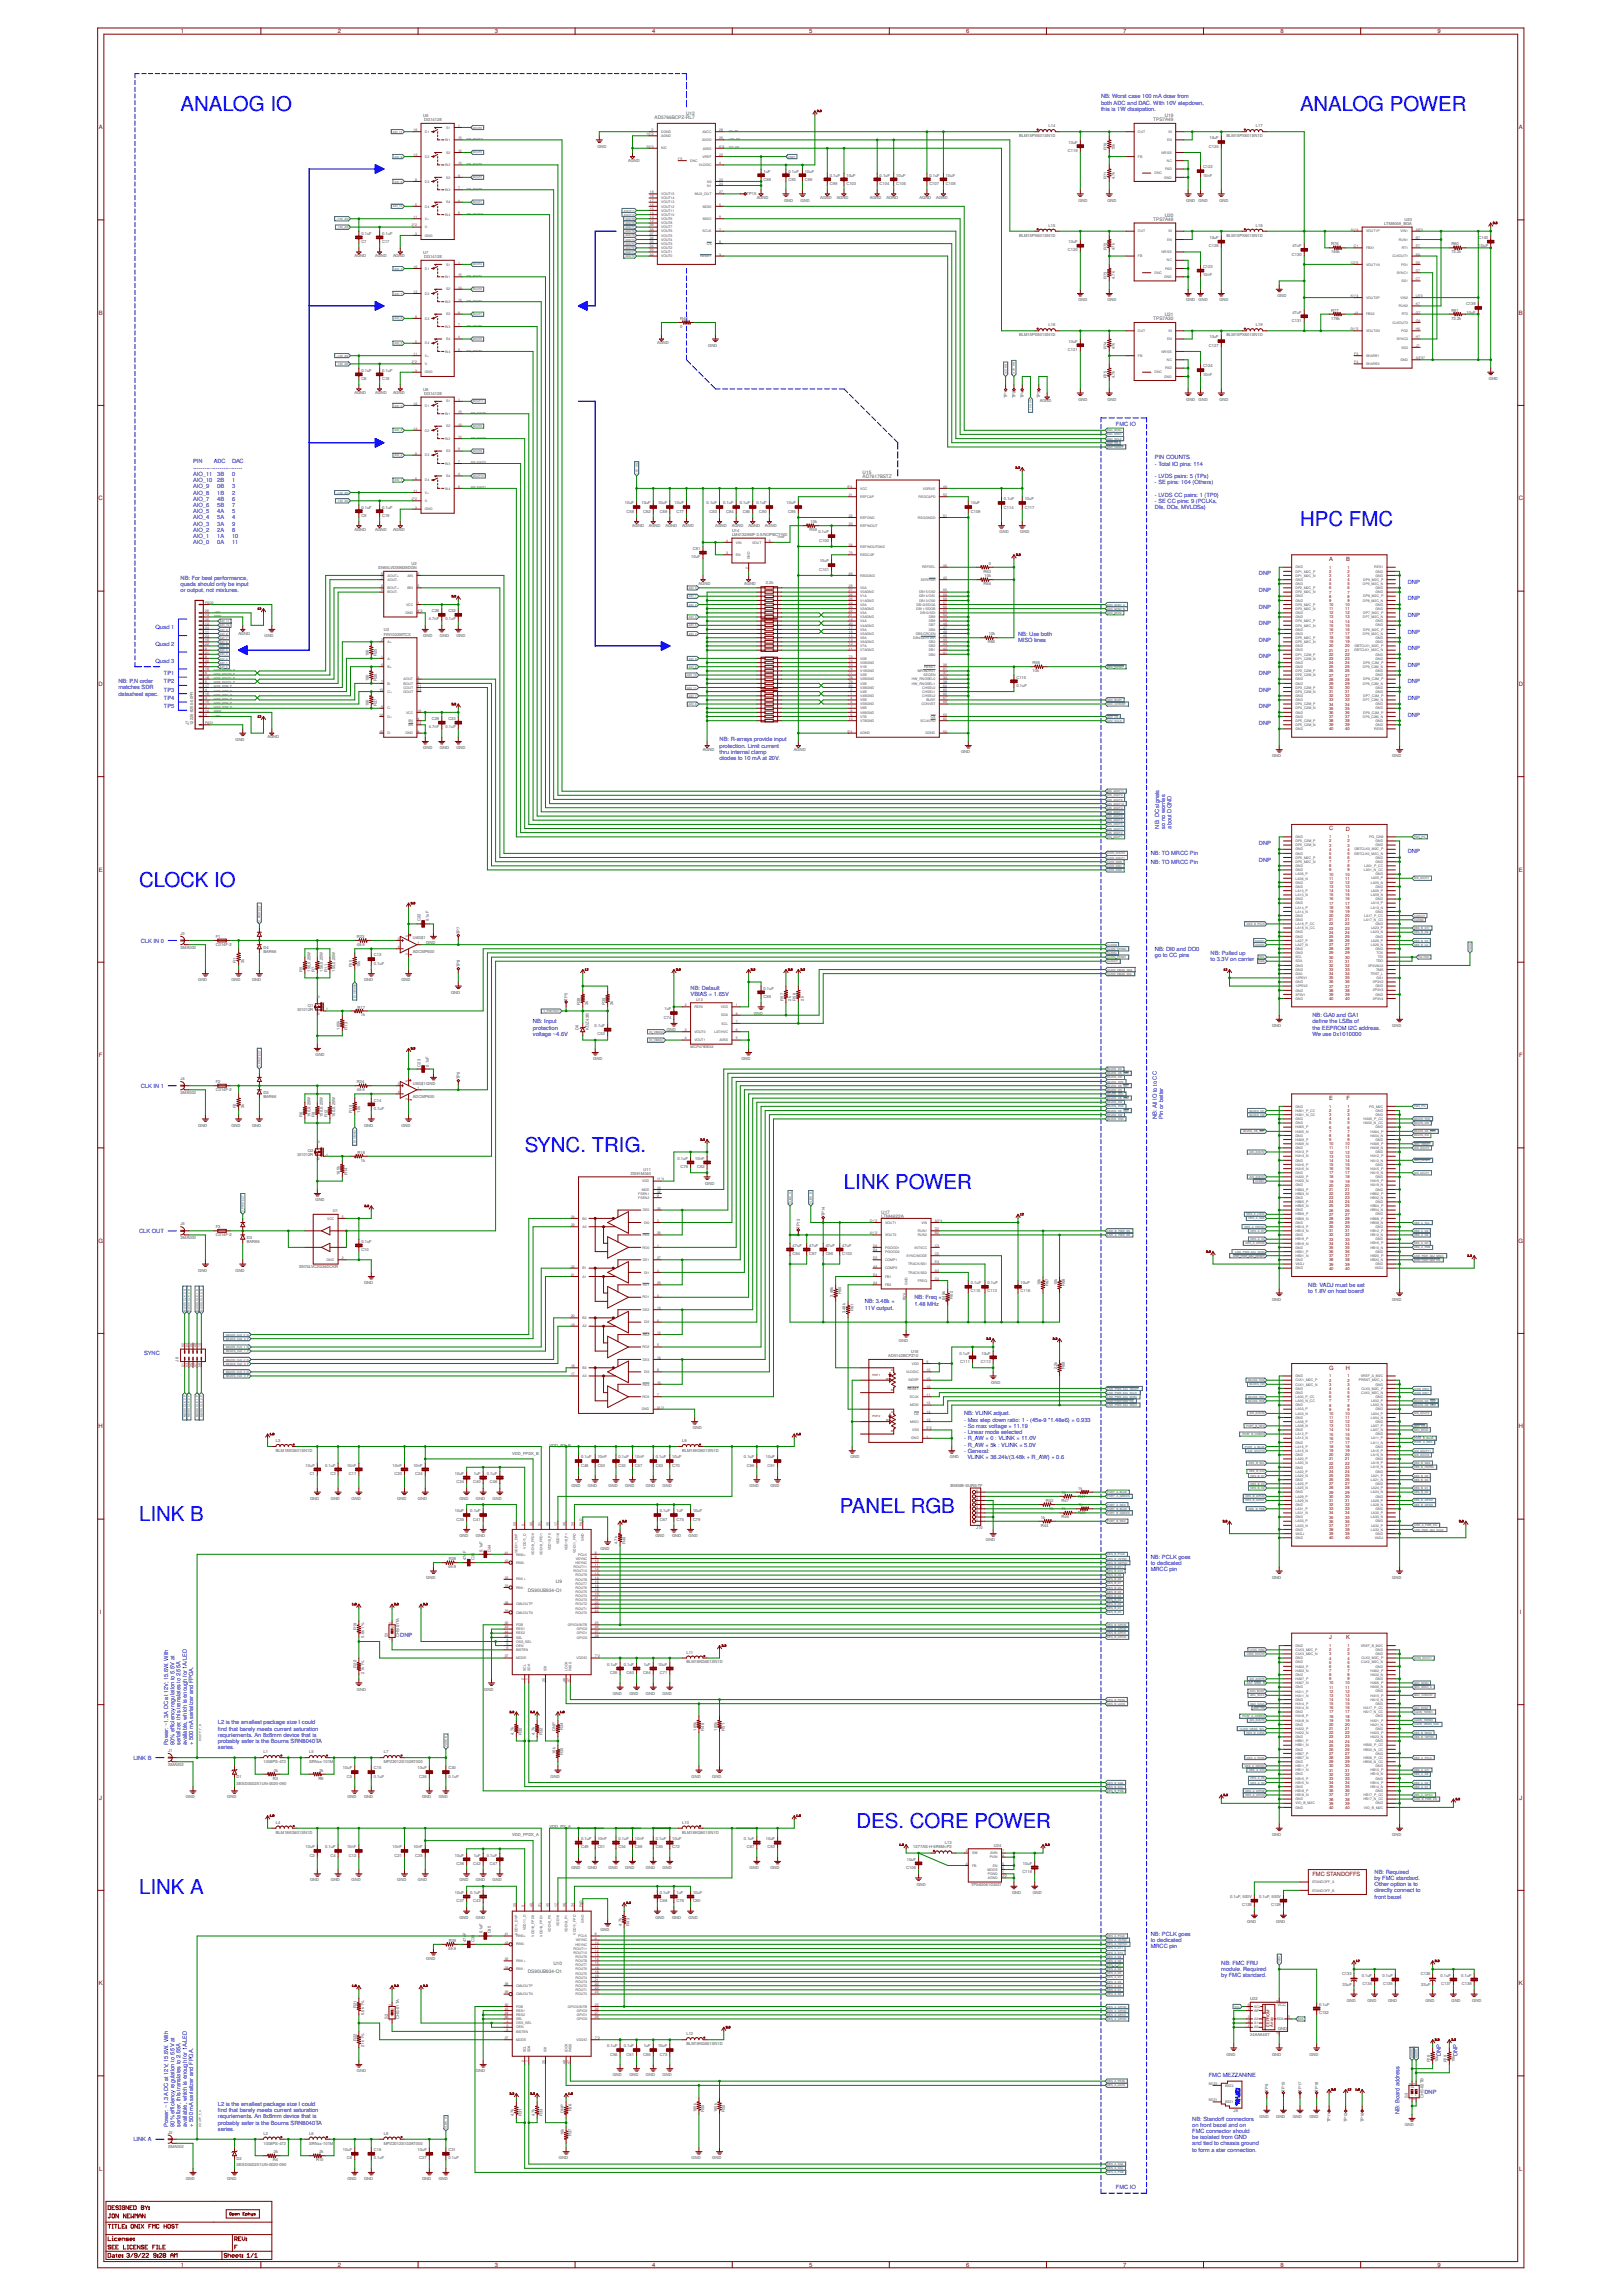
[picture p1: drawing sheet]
<svg xmlns="http://www.w3.org/2000/svg" width="210mm" height="297mm" viewBox="0 0 210 297" stroke-linecap="round" stroke-linejoin="round" font-family="sans-serif">
<defs><g id="words">
<g font-size="2.6" fill="#00f">
<text x="23.4" y="14.4">ANALOG IO</text>
<text x="168.2" y="14.4">ANALOG POWER</text>
<text x="168.2" y="68">HPC FMC</text>
<text x="18" y="114.7">CLOCK IO</text>
<text x="67.9" y="149">SYNC. TRIG.</text>
<text x="109.2" y="153.9">LINK POWER</text>
<text x="18" y="196.8">LINK B</text>
<text x="108.7" y="195.7">PANEL RGB</text>
<text x="110.8" y="236.5">DES. CORE POWER</text>
<text x="18" y="245.1">LINK A</text>
</g>
<g font-size=".8" fill="#800000">
<text x="23.4" y="4.3">1</text>
<text x="43.7" y="4.3">2</text>
<text x="64.1" y="4.3">3</text>
<text x="84.4" y="4.3">4</text>
<text x="104.7" y="4.3">5</text>
<text x="125" y="4.3">6</text>
<text x="145.4" y="4.3">7</text>
<text x="165.7" y="4.3">8</text>
<text x="186" y="4.3">9</text>
<text x="12.8" y="16.7">A</text>
<text x="196.6" y="16.7">A</text>
<text x="12.8" y="40.7">B</text>
<text x="196.6" y="40.7">B</text>
<text x="12.8" y="64.7">C</text>
<text x="196.5" y="64.7">C</text>
<text x="12.8" y="88.7">D</text>
<text x="196.5" y="88.7">D</text>
<text x="12.8" y="112.8">E</text>
<text x="196.6" y="112.8">E</text>
<text x="12.8" y="136.8">F</text>
<text x="196.6" y="136.8">F</text>
<text x="12.7" y="160.8">G</text>
<text x="196.5" y="160.8">G</text>
<text x="12.8" y="184.8">H</text>
<text x="196.5" y="184.8">H</text>
<text x="12.9" y="208.8">I</text>
<text x="196.7" y="208.8">I</text>
<text x="12.8" y="232.8">J</text>
<text x="196.6" y="232.8">J</text>
<text x="12.8" y="256.8">K</text>
<text x="196.6" y="256.8">K</text>
<text x="12.8" y="280.9">L</text>
<text x="196.6" y="280.9">L</text>
<text x="23.4" y="293.3">1</text>
<text x="43.7" y="293.3">2</text>
<text x="64.1" y="293.3">3</text>
<text x="84.4" y="293.3">4</text>
<text x="104.7" y="293.3">5</text>
<text x="125" y="293.3">6</text>
<text x="145.4" y="293.3">7</text>
<text x="165.7" y="293.3">8</text>
<text x="186" y="293.3">9</text>
</g>
<g font-size=".7" fill="#00f">
<text x="142.5" y="12.7">NB: Worst case 100 mA draw from</text>
<text x="142.5" y="13.5">both ADC and DAC. With 10V stepdown,</text>
<text x="142.5" y="14.4">this is 1W dissipation.</text>
<text x="25" y="60">PIN</text>
<text x="27.7" y="60">ADC</text>
<text x="30" y="60">DAC</text>
<text x="144.4" y="55.1">FMC IO</text>
<text x="149.5" y="59.4">PIN COUNTS</text>
<text x="25" y="60.8">--------------------------</text>
<text x="25" y="61.6">AIO_11</text>
<text x="25" y="62.4">AIO_10</text>
<text x="25" y="63.2">AIO_9</text>
<text x="25" y="64">AIO_8</text>
<text x="25" y="64.8">AIO_7</text>
<text x="25" y="65.6">AIO_6</text>
<text x="28.1" y="63.2">0B</text>
<text x="28.1" y="64">1B</text>
<text x="28.1" y="64.8">4B</text>
<text x="28.1" y="65.6">5B</text>
<text x="28.1" y="61.6">3B</text>
<text x="28.1" y="62.4">2B</text>
<text x="30" y="63.2">3</text>
<text x="30" y="64">2</text>
<text x="30" y="64.8">6</text>
<text x="30" y="65.6">7</text>
<text x="30" y="61.6">0</text>
<text x="30" y="62.4">1</text>
<text x="149.5" y="60.2">- Total IO pins: 114</text>
<text x="149.5" y="61.8">- LVDS pairs: 5 (TPs)</text>
<text x="149.5" y="62.6">- SE pins: 104 (Others)</text>
<text x="149.5" y="64.2">- LVDS CC pairs: 1 (TP0)</text>
<text x="149.5" y="65.1">- SE CC pins: 9 (PCLKs,</text>
<text x="149.5" y="65.9">DIs, DOs, MVLDSs)</text>
<text x="25" y="66.4">AIO_5</text>
<text x="25" y="67.2">AIO_4</text>
<text x="25" y="68">AIO_3</text>
<text x="25" y="68.8">AIO_2</text>
<text x="25" y="69.6">AIO_1</text>
<text x="25" y="70.4">AIO_0</text>
<text x="28.1" y="66.4">4A</text>
<text x="28.1" y="67.2">5A</text>
<text x="28.1" y="68">3A</text>
<text x="28.1" y="68.8">2A</text>
<text x="28.1" y="69.6">1A</text>
<text x="28.1" y="70.4">0A</text>
<text x="30" y="66.4">5</text>
<text x="30" y="67.2">4</text>
<text x="30" y="68">9</text>
<text x="30" y="68.8">8</text>
<text x="30" y="69.6">10</text>
<text x="30" y="70.4">11</text>
<text x="23.4" y="75">NB: For best performance,</text>
<text x="23.4" y="75.8">quads should only be input</text>
<text x="23.4" y="76.6">or output, not mixtures.</text>
<text x="162.9" y="74.4">DNP</text>
<text x="162.9" y="76.6">DNP</text>
<text x="182.2" y="75.5">DNP</text>
<text x="182.2" y="77.7">DNP</text>
<text x="20.1" y="81.4">Quad 1</text>
<text x="20.1" y="83.6">Quad 2</text>
<text x="131.8" y="82.2">NB: Use both</text>
<text x="131.8" y="83">MISO lines</text>
<text x="162.9" y="78.7">DNP</text>
<text x="162.9" y="80.9">DNP</text>
<text x="162.9" y="83">DNP</text>
<text x="182.2" y="79.8">DNP</text>
<text x="182.2" y="82">DNP</text>
<text x="15.3" y="88.4">NB: P,N order</text>
<text x="15.3" y="89.2">matches SDR</text>
<text x="20.1" y="85.7">Quad 3</text>
<text x="21.2" y="87.3">TP1</text>
<text x="21.2" y="88.4">TP2</text>
<text x="21.2" y="89.5">TP3</text>
<text x="162.9" y="85.2">DNP</text>
<text x="162.9" y="87.3">DNP</text>
<text x="162.9" y="89.5">DNP</text>
<text x="182.2" y="84.1">DNP</text>
<text x="182.2" y="86.3">DNP</text>
<text x="182.2" y="88.4">DNP</text>
<text x="15.3" y="90">datasheet spec.</text>
<text x="21.2" y="90.6">TP4</text>
<text x="21.2" y="91.6">TP5</text>
<text x="93.1" y="95.9">NB: R-arrays provide input</text>
<text x="162.9" y="91.6">DNP</text>
<text x="162.9" y="93.8">DNP</text>
<text x="182.2" y="90.6">DNP</text>
<text x="182.2" y="92.7">DNP</text>
<text x="93.1" y="96.7">protection. Limit current</text>
<text x="93.1" y="97.5">thru internal clamp</text>
<text x="93.1" y="98.3">diodes to 10 mA at 20V.</text>
<text x="150" y="107.2" transform="rotate(-90 150 107.2)">NB: DC signals</text>
<text x="150.8" y="107.2" transform="rotate(-90 150.8 107.2)">so no worries</text>
<text x="151.6" y="107.2" transform="rotate(-90 151.6 107.2)">about DGND</text>
<text x="148.9" y="110.7">NB: TO MRCC Pin</text>
<text x="148.9" y="111.7">NB: TO MRCC Pin</text>
<text x="162.9" y="109.3">DNP</text>
<text x="162.9" y="111.5">DNP</text>
<text x="182.2" y="110.4">DNP</text>
<text x="18.2" y="121.9">CLK IN 0</text>
<text x="149.5" y="123">NB: DI0 and DO0</text>
<text x="149.5" y="123.8">go to CC pins</text>
<text x="156.7" y="123.6">NB: Pulled up</text>
<text x="156.7" y="124.4">to 3.3V on carrier</text>
<text x="89.4" y="128.1">NB: Default</text>
<text x="89.4" y="128.9">VBIAS = 1.65V</text>
<text x="169.8" y="131.6">NB: GA0 and GA1</text>
<text x="69" y="132.4">NB: Input</text>
<text x="69" y="133.2">protection</text>
<text x="69" y="134">voltage ~4.6V</text>
<text x="169.8" y="132.4">defne the LSBs of</text>
<text x="169.8" y="133.2">the EEPROM I2C address.</text>
<text x="169.8" y="134">We use 0x1010000</text>
<text x="170.7" y="132.4">i</text>
<text x="18.2" y="140.7">CLK IN 1</text>
<text x="149.7" y="144.7" transform="rotate(-90 149.7 144.7)">NB: All IO to to CC</text>
<text x="150.5" y="144.7" transform="rotate(-90 150.5 144.7)">Pin or better</text>
<text x="18" y="159.5">CLK OUT</text>
<text x="169.3" y="166.5">NB: VADJ must be set</text>
<text x="169.3" y="167.3">to 1.8V on host board!</text>
<text x="111.9" y="168.6">NB: 3.48k =</text>
<text x="111.9" y="169.4">11V output.</text>
<text x="118.3" y="168.1">NB: Freq =</text>
<text x="118.3" y="168.9">1.48 MHz</text>
<text x="18.7" y="175.3">SYNC</text>
<text x="124.8" y="183.1">NB: VLINK adjust.</text>
<text x="124.8" y="183.9">- Max step down ratio: 1 - (45e-9 *1.48e6) = 0.933</text>
<text x="124.8" y="184.7">- So max voltage = 11.19</text>
<text x="124.8" y="185.5">- Linear mode selected</text>
<text x="124.8" y="186.3">- R_AW = 0 : VLINK = 11.0V</text>
<text x="124.8" y="187.1">- R_AW = 5k : VLINK = 5.0V</text>
<text x="124.8" y="187.9">- General:</text>
<text x="125.2" y="188.8">VLINK = 36.24k/(3.48k + R_AW) + 0.6</text>
<text x="148.9" y="201.6">NB: PCLK goes</text>
<text x="148.9" y="202.4">to dedicated</text>
<text x="148.9" y="203.2">MRCC pin</text>
<text x="51.8" y="211.8">DNP</text>
<text x="17.3" y="227.7">LINK B</text>
<text x="21.8" y="225.8" transform="rotate(-90 21.8 225.8)">Power: ~1.3A DC at 12V; 15.6W. With</text>
<text x="22.6" y="225.8" transform="rotate(-90 22.6 225.8)">90% efciency regulation to 5.5V at</text>
<text x="22.6" y="223.7" transform="rotate(-90 22.6 223.7)">f</text>
<text x="22.6" y="223.7" transform="rotate(-90 22.6 223.7)">i</text>
<text x="23.4" y="225.8" transform="rotate(-90 23.4 225.8)">serializer, this translates to 2.55A</text>
<text x="24.2" y="225.8" transform="rotate(-90 24.2 225.8)">available, which is enough for 1A/LED</text>
<text x="25" y="225.8" transform="rotate(-90 25 225.8)">+ 500 mA serializer and FPGA.</text>
<text x="28.2" y="223.1">L2 is the smallest package size I could</text>
<text x="28.2" y="223.9">fnd that barely meets current saturation</text>
<text x="28.2" y="223.9">i</text>
<text x="28.2" y="224.7">requriements. An 8x8mm device that is</text>
<text x="28.2" y="225.5">probably safer is the Bourns SRN8040TA</text>
<text x="28.2" y="226.3">series.</text>
<text x="177.9" y="242.4">NB: Required</text>
<text x="177.9" y="243.2">by FMC standard.</text>
<text x="177.9" y="244">Other option is to</text>
<text x="177.9" y="244.8">directly connect to</text>
<text x="177.9" y="245.6">front bezel</text>
<text x="148.9" y="250.5">NB: PCLK goes</text>
<text x="148.9" y="251.3">to dedicated</text>
<text x="148.9" y="252.1">MRCC pin</text>
<text x="158" y="254.2">NB: FMC FRU</text>
<text x="158" y="255">module. Required</text>
<text x="158" y="255.8">by FMC standard.</text>
<text x="156.4" y="268.7">FMC MEZZANINE</text>
<text x="186.5" y="266" transform="rotate(-90 186.5 266)">DNP</text>
<text x="188.6" y="266" transform="rotate(-90 188.6 266)">DNP</text>
<text x="21.8" y="275.1" transform="rotate(-90 21.8 275.1)">Power: ~1.3A DC at 12V; 15.6W. With</text>
<text x="22.6" y="275.1" transform="rotate(-90 22.6 275.1)">90% efciency regulation to 5.5V at</text>
<text x="22.6" y="273" transform="rotate(-90 22.6 273)">f</text>
<text x="22.6" y="273" transform="rotate(-90 22.6 273)">i</text>
<text x="23.4" y="275.1" transform="rotate(-90 23.4 275.1)">serializer, this translates to 2.55A</text>
<text x="24.2" y="275.1" transform="rotate(-90 24.2 275.1)">available, which is enough for 1A/LED</text>
<text x="25" y="275.1" transform="rotate(-90 25 275.1)">+ 500 mA serializer and FPGA.</text>
<text x="28.2" y="272.5">L2 is the smallest package size I could</text>
<text x="28.2" y="273.3">fnd that barely meets current saturation</text>
<text x="28.2" y="273.3">i</text>
<text x="28.2" y="274.1">requriements. An 8x8mm device that is</text>
<text x="28.2" y="274.9">probably safer is the Bourns SRN8040TA</text>
<text x="28.2" y="275.7">series.</text>
<text x="154.3" y="274.3">NB: Standof connectors</text>
<text x="154.3" y="275.1">on front bezel and on</text>
<text x="154.3" y="276">FMC connector should</text>
<text x="158.1" y="274.3">f</text>
<text x="181.1" y="273.5" transform="rotate(-90 181.1 273.5)">NB: Board address</text>
<text x="184.3" y="270.9">DNP</text>
<text x="17.3" y="277">LINK A</text>
<text x="154.3" y="276.8">be isolated from GND</text>
<text x="154.3" y="277.6">and tied to chassis ground</text>
<text x="154.3" y="278.4">to form a star connection.</text>
<text x="144.4" y="283.2">FMC IO</text>
</g>
<g font-size=".7" fill="#800000">
<text x="172" y="72.6">A</text>
<text x="174.2" y="72.6">B</text>
<text x="172" y="107.4">C</text>
<text x="174.1" y="107.5">D</text>
<text x="172" y="142.3">E</text>
<text x="174.2" y="142.3">F</text>
<text x="172" y="177.2">G</text>
<text x="174.1" y="177.2">H</text>
<text x="172" y="212.1">J</text>
<text x="174.2" y="212.1">K</text>
<text x="169.8" y="242.7">FMC STANDOFFS</text>
</g>
<g font-size=".6" fill="#505050">
<text x="84.7" y="15.4">AD5766BCPZ-RL7</text>
<text x="88.8" y="14.9">U12</text>
<text x="149.2" y="15.7">TPS7A49</text>
<text x="150.7" y="15.2">U19</text>
<text x="149.2" y="28.6">TPS7A49</text>
<text x="150.7" y="28">U20</text>
<text x="149.2" y="41.5">TPS7A30</text>
<text x="150.7" y="40.9">U21</text>
<text x="111.6" y="61.8">AD7617BSTZ</text>
<text x="111.6" y="61.3">U15</text>
<text x="114" y="157.5">LTM4622A</text>
<text x="114" y="157">U17</text>
<text x="68.3" y="205.9">DS90UB934-Q1</text>
<text x="71.9" y="204.8">U9</text>
<text x="68.3" y="255.3">DS90UB934-Q1</text>
<text x="71.6" y="254.2">U10</text>
</g>
<g font-size=".5" fill="#505050">
<text x="54.8" y="15.2">U6</text>
<text x="54.9" y="15.7">DG1412E</text>
<text x="131.9" y="17.7">BLM15PX601SN1D</text>
<text x="135.7" y="16.4">L14</text>
<text x="158.7" y="17.7">BLM15PX601SN1D</text>
<text x="162.5" y="16.4">L17</text>
<text x="77.3" y="19.1">GND</text>
<text x="81.3" y="20.9">AGND</text>
<text x="98.8" y="22.3">1uF</text>
<text x="98.8" y="23.4">C88</text>
<text x="102" y="22.3">0.1uF</text>
<text x="102" y="23.4">C93</text>
<text x="104.2" y="22.3">10uF</text>
<text x="104.2" y="23.4">C96</text>
<text x="107.4" y="22.9">0.1uF</text>
<text x="107.4" y="23.9">C99</text>
<text x="109.5" y="22.9">10uF</text>
<text x="109.5" y="23.9">C103</text>
<text x="113.8" y="22.9">0.1uF</text>
<text x="113.8" y="23.9">C104</text>
<text x="116" y="22.9">10uF</text>
<text x="116" y="23.9">C105</text>
<text x="120.3" y="22.9">0.1uF</text>
<text x="120.3" y="23.9">C107</text>
<text x="122.4" y="22.9">10uF</text>
<text x="122.4" y="23.9">C108</text>
<text x="138.2" y="19.6">C119</text>
<text x="138.3" y="18.6">10uF</text>
<text x="143.2" y="23.2" transform="rotate(-90 143.2 23.2)">R71</text>
<text x="143.2" y="19.4" transform="rotate(-90 143.2 19.4)">R70</text>
<text x="144.3" y="23.2" transform="rotate(-90 144.3 23.2)">4.7k</text>
<text x="144.3" y="19.4" transform="rotate(-90 144.3 19.4)">15k</text>
<text x="155.7" y="22.9">10nF</text>
<text x="155.7" y="21.8">C122</text>
<text x="156.4" y="19.1">C125</text>
<text x="156.5" y="18">10uF</text>
<text x="96.6" y="25.3">TP15</text>
<text x="97.9" y="25.8">AGND</text>
<text x="101.5" y="26.1">GND</text>
<text x="103.6" y="26.1">GND</text>
<text x="106.1" y="25.8">AGND</text>
<text x="108.3" y="25.8">AGND</text>
<text x="112.6" y="25.8">AGND</text>
<text x="114.7" y="25.8">AGND</text>
<text x="119" y="25.8">AGND</text>
<text x="121.2" y="25.8">AGND</text>
<text x="135.7" y="29.3">L15</text>
<text x="139.6" y="26.1">GND</text>
<text x="143.3" y="26.1">GND</text>
<text x="153.5" y="26.1">GND</text>
<text x="155.1" y="26.1">GND</text>
<text x="157.8" y="26.1">GND</text>
<text x="162.5" y="29.3">L18</text>
<text x="179.1" y="29.1">LTM8049_BGA</text>
<text x="181.7" y="28.6">U23</text>
<text x="45.9" y="33.3">AGND</text>
<text x="46.8" y="30.4">0.1uF</text>
<text x="46.8" y="31.4">C7</text>
<text x="48.6" y="33.3">AGND</text>
<text x="49.4" y="30.4">0.1uF</text>
<text x="49.4" y="31.4">C17</text>
<text x="50.9" y="33.3">AGND</text>
<text x="54.8" y="32.9">U7</text>
<text x="54.9" y="33.4">DG1412E</text>
<text x="131.9" y="30.6">BLM15PX601SN1D</text>
<text x="138.2" y="32.5">C120</text>
<text x="138.3" y="31.4">10uF</text>
<text x="143.2" y="32.3" transform="rotate(-90 143.2 32.3)">R72</text>
<text x="144.3" y="32.3" transform="rotate(-90 144.3 32.3)">47k</text>
<text x="155.7" y="35.7">10nF</text>
<text x="155.7" y="34.7">C123</text>
<text x="156.4" y="32">C126</text>
<text x="156.5" y="30.9">10uF</text>
<text x="158.7" y="30.6">BLM15PX601SN1D</text>
<text x="167.2" y="33.1">C130</text>
<text x="167.2" y="32">47uF</text>
<text x="172.3" y="32.8">165k</text>
<text x="172.3" y="31.7">R76</text>
<text x="187.8" y="32.8">73.2k</text>
<text x="187.8" y="31.7">R80</text>
<text x="191.3" y="30.9">C140</text>
<text x="191.4" y="32">10uF</text>
<text x="88" y="41.4">R48</text>
<text x="139.6" y="39">GND</text>
<text x="143.2" y="36.1" transform="rotate(-90 143.2 36.1)">R73</text>
<text x="143.3" y="39">GND</text>
<text x="144.3" y="36.1" transform="rotate(-90 144.3 36.1)">4.7k</text>
<text x="153.5" y="39">GND</text>
<text x="155.1" y="39">GND</text>
<text x="157.8" y="39">GND</text>
<text x="165.3" y="38.4">GND</text>
<text x="167.2" y="41.6">C131</text>
<text x="167.2" y="40.6">47uF</text>
<text x="172.3" y="41.3">178k</text>
<text x="172.3" y="40.3">R77</text>
<text x="187.8" y="41.3">73.2k</text>
<text x="187.8" y="40.3">R81</text>
<text x="189.7" y="39.5">C139</text>
<text x="189.8" y="40.6">10uF</text>
<text x="85" y="44.5">AGND</text>
<text x="88" y="42.4">0</text>
<text x="91.6" y="44.9">GND</text>
<text x="131.9" y="43.5">BLM15PX601SN1D</text>
<text x="135.7" y="42.2">L16</text>
<text x="138.2" y="45.4">C121</text>
<text x="138.3" y="44.3">10uF</text>
<text x="143.2" y="45.2" transform="rotate(-90 143.2 45.2)">R74</text>
<text x="144.3" y="45.2" transform="rotate(-90 144.3 45.2)">47k</text>
<text x="155.7" y="47.5">C124</text>
<text x="156.4" y="44.9">C127</text>
<text x="156.5" y="43.8">10uF</text>
<text x="158.7" y="43.5">BLM15PX601SN1D</text>
<text x="162.5" y="42.2">L19</text>
<text x="45.9" y="51">AGND</text>
<text x="46.8" y="48.1">0.1uF</text>
<text x="46.8" y="49.2">C8</text>
<text x="48.6" y="51">AGND</text>
<text x="49.4" y="48.1">0.1uF</text>
<text x="49.4" y="49.2">C18</text>
<text x="50.9" y="51">AGND</text>
<text x="54.8" y="50.6">U8</text>
<text x="54.9" y="51.1">DG1412E</text>
<text x="130.3" y="51.5" transform="rotate(-90 130.3 51.5)">TP1</text>
<text x="131.4" y="51.5" transform="rotate(-90 131.4 51.5)">TP2</text>
<text x="132.5" y="51.5" transform="rotate(-90 132.5 51.5)">TP4</text>
<text x="134.6" y="52">AGND</text>
<text x="134.6" y="51.5" transform="rotate(-90 134.6 51.5)">TP3</text>
<text x="139.6" y="51.8">GND</text>
<text x="143.2" y="49" transform="rotate(-90 143.2 49)">R75</text>
<text x="143.3" y="51.8">GND</text>
<text x="144.3" y="49" transform="rotate(-90 144.3 49)">4.7k</text>
<text x="153.5" y="51.8">GND</text>
<text x="155.1" y="51.8">GND</text>
<text x="155.7" y="48.6">10nF</text>
<text x="157.8" y="51.8">GND</text>
<text x="192.7" y="49.2">GND</text>
<text x="46.8" y="65.8">0.1uF</text>
<text x="49.4" y="65.8">0.1uF</text>
<text x="80.9" y="65.3">10uF</text>
<text x="83" y="65.3">10uF</text>
<text x="85.2" y="65.3">10uF</text>
<text x="87.3" y="65.3">10uF</text>
<text x="91.4" y="65.3">0.1uF</text>
<text x="93.6" y="65.3">0.1uF</text>
<text x="95.7" y="65.3">0.1uF</text>
<text x="97.9" y="65.3">0.1uF</text>
<text x="101.8" y="65.3">10uF</text>
<text x="125.6" y="65.3">10uF</text>
<text x="129.9" y="64.7">0.1uF</text>
<text x="129.9" y="65.8">C114</text>
<text x="132.6" y="64.7">10uF</text>
<text x="132.6" y="65.8">C117</text>
<text x="45.9" y="68.7">AGND</text>
<text x="46.8" y="66.9">C9</text>
<text x="48.6" y="68.7">AGND</text>
<text x="49.4" y="66.9">C19</text>
<text x="50.9" y="68.7">AGND</text>
<text x="81.1" y="66.3">C59</text>
<text x="81.8" y="68.1">AGND</text>
<text x="83.2" y="66.3">C62</text>
<text x="84" y="68.1">AGND</text>
<text x="85.4" y="66.3">C69</text>
<text x="86.1" y="68.1">AGND</text>
<text x="87.5" y="66.3">C77</text>
<text x="88.3" y="68.1">AGND</text>
<text x="89.7" y="71.2">C81</text>
<text x="91.8" y="66.3">C83</text>
<text x="92.6" y="68.1">AGND</text>
<text x="94" y="66.3">C84</text>
<text x="94.7" y="68.1">AGND</text>
<text x="94.7" y="69.4">LM4132AMF-2.5/NOPBCT-ND</text>
<text x="94.7" y="68.8">U14</text>
<text x="96.1" y="66.3">C85</text>
<text x="96.8" y="68.1">AGND</text>
<text x="98.3" y="66.3">C90</text>
<text x="99" y="68.1">AGND</text>
<text x="102" y="66.3">C95</text>
<text x="104.8" y="68.7">R59</text>
<text x="104.9" y="67.7">10k</text>
<text x="105.9" y="69">0.1uF</text>
<text x="106" y="70.1">C100</text>
<text x="125.6" y="66.3">C109</text>
<text x="129.4" y="69">GND</text>
<text x="132" y="69">GND</text>
<text x="49" y="73.6">SN65LVDS9638DGN</text>
<text x="53.3" y="73.1">U2</text>
<text x="89.4" y="72.2">10uF</text>
<text x="90.4" y="75.7">AGND</text>
<text x="96.3" y="75.7">AGND</text>
<text x="99.1" y="75.5">2.2k</text>
<text x="106" y="73.8">C101</text>
<text x="106.1" y="72.8">10uF</text>
<text x="127.3" y="75.7">R64</text>
<text x="127.3" y="74.1">R63</text>
<text x="127.4" y="74.7">10k</text>
<text x="128" y="73.1">0</text>
<text x="30.9" y="82.1">AGND</text>
<text x="34.2" y="82.4">GND</text>
<text x="49.7" y="82.2">FIN1032MTCX</text>
<text x="49.7" y="81.7">U3</text>
<text x="54.8" y="82.4">GND</text>
<text x="55.5" y="80.3">4.7nF</text>
<text x="55.9" y="79.2">C28</text>
<text x="56.9" y="82.4">GND</text>
<text x="57.6" y="80.3">0.1uF</text>
<text x="58" y="79.2">C32</text>
<text x="59.1" y="82.4">GND</text>
<text x="127.8" y="83.2">R65</text>
<text x="128" y="82.2">10k</text>
<text x="47.7" y="88.1" transform="rotate(-90 47.7 88.1)">100</text>
<text x="47.7" y="84.9" transform="rotate(-90 47.7 84.9)">100</text>
<text x="48.7" y="88.1" transform="rotate(-90 48.7 88.1)">R26</text>
<text x="48.7" y="84.9" transform="rotate(-90 48.7 84.9)">R25</text>
<text x="131.5" y="88.9">0.1uF</text>
<text x="131.5" y="87.8">C115</text>
<text x="133.6" y="87">10k</text>
<text x="133.6" y="85.9">R66</text>
<text x="24.4" y="93.8" transform="rotate(-90 24.4 93.8)">J7</text>
<text x="25" y="93.8" transform="rotate(-90 25 93.8)">12226-8250-00FR</text>
<text x="30.5" y="95.8">GND</text>
<text x="34.6" y="95.5">AGND</text>
<text x="47.7" y="91.4" transform="rotate(-90 47.7 91.4)">100</text>
<text x="48.7" y="91.4" transform="rotate(-90 48.7 91.4)">R27</text>
<text x="55.5" y="94.2">4.7nF</text>
<text x="55.9" y="93.2">C29</text>
<text x="57.6" y="94.2">0.1uF</text>
<text x="58" y="93.2">C33</text>
<text x="54.8" y="96.9">GND</text>
<text x="56.9" y="96.9">GND</text>
<text x="59.1" y="96.9">GND</text>
<text x="90.9" y="97.1">AGND</text>
<text x="102.8" y="97.1">AGND</text>
<text x="124.4" y="97.4">GND</text>
<text x="164.6" y="98">GND</text>
<text x="180.2" y="98">GND</text>
<text x="54.4" y="119.2" transform="rotate(-90 54.4 119.2)">C22</text>
<text x="55.5" y="119.2" transform="rotate(-90 55.5 119.2)">0.1uF</text>
<text x="23.4" y="122.7">SMA002</text>
<text x="23.4" y="121">J3</text>
<text x="27.9" y="122.4">C014F-2</text>
<text x="27.9" y="121.4">F1</text>
<text x="30.6" y="124.6" transform="rotate(-90 30.6 124.6)">R1</text>
<text x="31.6" y="124.6" transform="rotate(-90 31.6 124.6)">3k</text>
<text x="34.1" y="123.3">BAR66</text>
<text x="34.1" y="122.7">D4</text>
<text x="39.1" y="125.7" transform="rotate(-90 39.1 125.7)">R5</text>
<text x="40.2" y="125.7" transform="rotate(-90 40.2 125.7)">150,0.25W</text>
<text x="40.8" y="125.7" transform="rotate(-90 40.8 125.7)">R7</text>
<text x="41.8" y="125.7" transform="rotate(-90 41.8 125.7)">150,0.25W</text>
<text x="42.4" y="125.7" transform="rotate(-90 42.4 125.7)">R11</text>
<text x="43.4" y="125.7" transform="rotate(-90 43.4 125.7)">150,0.25W</text>
<text x="45.6" y="125.2" transform="rotate(-90 45.6 125.2)">R15</text>
<text x="46.2" y="122.4">49.9</text>
<text x="46.2" y="121.4">R23</text>
<text x="46.6" y="125.2" transform="rotate(-90 46.6 125.2)">10k</text>
<text x="48.4" y="124.8">0.1uF</text>
<text x="48.4" y="123.7">C13</text>
<text x="53.4" y="123.3">ADCMP600</text>
<text x="53.4" y="121.5">U4G$1</text>
<text x="55.2" y="122.1">GND</text>
<text x="59.5" y="125.2" transform="rotate(-90 59.5 125.2)">TP8</text>
<text x="59.5" y="120.9" transform="rotate(-90 59.5 120.9)">TP7</text>
<text x="25.6" y="127">GND</text>
<text x="29.9" y="127">GND</text>
<text x="32.6" y="127">GND</text>
<text x="38.5" y="130.8">SI1012R</text>
<text x="39.8" y="130.3">Q1</text>
<text x="46.3" y="130.5">R17</text>
<text x="46.7" y="131.5">1k</text>
<text x="47.1" y="127">GND</text>
<text x="51.9" y="127">GND</text>
<text x="58.4" y="128.6">GND</text>
<text x="73.5" y="129.5" transform="rotate(-90 73.5 129.5)">TP5</text>
<text x="75.1" y="130" transform="rotate(-90 75.1 130)">R38</text>
<text x="76.1" y="130" transform="rotate(-90 76.1 130)">3k</text>
<text x="78.3" y="130" transform="rotate(-90 78.3 130)">R39</text>
<text x="79.3" y="130" transform="rotate(-90 79.3 130)">3k</text>
<text x="85.9" y="131.8">C74</text>
<text x="86" y="130.7">1uF</text>
<text x="90.1" y="129.5">U13</text>
<text x="97.5" y="131.3">GND</text>
<text x="98.8" y="128">0.1uF</text>
<text x="98.8" y="129.1">C89</text>
<text x="101.4" y="129.5" transform="rotate(-90 101.4 129.5)">R57</text>
<text x="102.4" y="129.5" transform="rotate(-90 102.4 129.5)">2k</text>
<text x="103" y="129.5" transform="rotate(-90 103 129.5)">R58</text>
<text x="104" y="129.5" transform="rotate(-90 104 129.5)">2k</text>
<text x="40.8" y="136.6">GND</text>
<text x="44" y="133.2" transform="rotate(-90 44 133.2)">165k</text>
<text x="45" y="133.2" transform="rotate(-90 45 133.2)">R13</text>
<text x="54.4" y="138" transform="rotate(-90 54.4 138)">C23</text>
<text x="55.5" y="138" transform="rotate(-90 55.5 138)">0.1uF</text>
<text x="74.9" y="133.2" transform="rotate(-90 74.9 133.2)">D6</text>
<text x="76.2" y="133.2" transform="rotate(-90 76.2 133.2)">KDZ4.3B</text>
<text x="76.8" y="137.2">GND</text>
<text x="77" y="132.9">0.1uF</text>
<text x="77.3" y="133.9">C52</text>
<text x="86.3" y="133.4">GND</text>
<text x="89.4" y="135.6">MCP47fEBX2</text>
<text x="95.9" y="137.2">GND</text>
<text x="164.6" y="132.9">GND</text>
<text x="180.2" y="132.9">GND</text>
<text x="23.4" y="141.5">SMA002</text>
<text x="23.4" y="139.8">J4</text>
<text x="27.9" y="141.2">C014F-2</text>
<text x="27.9" y="140.1">F2</text>
<text x="30.6" y="143.4" transform="rotate(-90 30.6 143.4)">R2</text>
<text x="31.6" y="143.4" transform="rotate(-90 31.6 143.4)">3k</text>
<text x="34.1" y="142.1">BAR66</text>
<text x="34.1" y="141.5">D5</text>
<text x="45.6" y="143.9" transform="rotate(-90 45.6 143.9)">R16</text>
<text x="46.2" y="141.2">49.9</text>
<text x="46.2" y="140.1">R24</text>
<text x="46.6" y="143.9" transform="rotate(-90 46.6 143.9)">10k</text>
<text x="48.4" y="143.6">0.1uF</text>
<text x="48.4" y="142.5">C14</text>
<text x="53.4" y="142.1">ADCMP600</text>
<text x="53.4" y="140.3">U5G$1GND</text>
<text x="59.5" y="139.7" transform="rotate(-90 59.5 139.7)">TP6</text>
<text x="25.6" y="145.7">GND</text>
<text x="29.9" y="145.7">GND</text>
<text x="32.6" y="145.7">GND</text>
<text x="38.5" y="149.6">SI1012R</text>
<text x="39.1" y="144.5" transform="rotate(-90 39.1 144.5)">R6</text>
<text x="39.8" y="149">Q2</text>
<text x="40.2" y="144.5" transform="rotate(-90 40.2 144.5)">150,0.25W</text>
<text x="40.8" y="144.5" transform="rotate(-90 40.8 144.5)">R8</text>
<text x="41.8" y="144.5" transform="rotate(-90 41.8 144.5)">150,0.25W</text>
<text x="42.4" y="144.5" transform="rotate(-90 42.4 144.5)">R12</text>
<text x="43.4" y="144.5" transform="rotate(-90 43.4 144.5)">150,0.25W</text>
<text x="46.3" y="149.3">R18</text>
<text x="47.1" y="145.7">GND</text>
<text x="51.9" y="145.7">GND</text>
<text x="40.8" y="155.4">GND</text>
<text x="44" y="152" transform="rotate(-90 44 152)">165k</text>
<text x="45" y="152" transform="rotate(-90 45 152)">R14</text>
<text x="46.7" y="150.3">1k</text>
<text x="81.6" y="152">DS91M040</text>
<text x="83.3" y="151.5">U11</text>
<text x="87.7" y="150">0.1uF</text>
<text x="88.1" y="151.1">C78</text>
<text x="90" y="150">10nF</text>
<text x="90.2" y="151.1">C82</text>
<text x="91.3" y="153.3">GND</text>
<text x="23.4" y="160.3">SMA002</text>
<text x="23.4" y="158.5">J5</text>
<text x="27.9" y="159.9">C014F-2</text>
<text x="27.9" y="158.9">F3</text>
<text x="32" y="160.8">BAR66</text>
<text x="32" y="160.3">D3</text>
<text x="43.1" y="156.8">U1</text>
<text x="46.8" y="160.8">0.1uF</text>
<text x="46.8" y="161.8">C10</text>
<text x="102.6" y="161.3">47uF</text>
<text x="103.5" y="159" transform="rotate(-90 103.5 159)">TP13</text>
<text x="104.7" y="161.3">47uF</text>
<text x="106.7" y="157.4" transform="rotate(-90 106.7 157.4)">TP14</text>
<text x="106.9" y="161.3">47uF</text>
<text x="109" y="161.3">47uF</text>
<text x="25.6" y="164.5">GND</text>
<text x="30.5" y="164.5">GND</text>
<text x="38.7" y="164.1">SN74LVC2G34DCKR</text>
<text x="47.1" y="166.1">GND</text>
<text x="102.6" y="162.4">C94</text>
<text x="104.7" y="162.4">C97</text>
<text x="106.9" y="162.4">C98</text>
<text x="107.8" y="167.8" transform="rotate(-90 107.8 167.8)">3.48k</text>
<text x="108.8" y="167.5" transform="rotate(-90 108.8 167.5)">R60</text>
<text x="109" y="162.4">C102</text>
<text x="123.3" y="168" transform="rotate(-90 123.3 168)">R62</text>
<text x="125.6" y="166.1">0.1uF</text>
<text x="125.6" y="167.2">C110</text>
<text x="127.8" y="166.1">0.1uF</text>
<text x="127.8" y="167.2">C112</text>
<text x="132.1" y="166.1">10uF</text>
<text x="132.1" y="167.2">C116</text>
<text x="134.7" y="166.3" transform="rotate(-90 134.7 166.3)">10k</text>
<text x="135.7" y="166.4" transform="rotate(-90 135.7 166.4)">R67</text>
<text x="136.8" y="166.3" transform="rotate(-90 136.8 166.3)">10k</text>
<text x="137.8" y="166.4" transform="rotate(-90 137.8 166.4)">R68</text>
<text x="109.4" y="169.9" transform="rotate(-90 109.4 169.9)">3.48k</text>
<text x="110.4" y="169.6" transform="rotate(-90 110.4 169.6)">R61</text>
<text x="116.3" y="173.6">GND</text>
<text x="122.3" y="168.2" transform="rotate(-90 122.3 168.2)">649k</text>
<text x="164.6" y="168.3">GND</text>
<text x="180.2" y="168.3">GND</text>
<text x="23.1" y="176.1" transform="rotate(-90 23.1 176.1)">J6</text>
<text x="115" y="175.6">AD5142BCPZ10</text>
<text x="117.9" y="175.1">U16</text>
<text x="124.2" y="175.3">0.1uF</text>
<text x="124.3" y="176.3">C111</text>
<text x="126.9" y="176.3">C113</text>
<text x="127" y="175.3">10uF</text>
<text x="128.3" y="179">GND</text>
<text x="136.8" y="177.1" transform="rotate(-90 136.8 177.1)">2.2k</text>
<text x="137.8" y="177.1" transform="rotate(-90 137.8 177.1)">R69</text>
<text x="89.7" y="184.9">GND</text>
<text x="35.7" y="187.8">BLM18KG601SN1D</text>
<text x="35.7" y="186.6">L3</text>
<text x="39.5" y="189.7">10uF</text>
<text x="40.1" y="190.8">C1</text>
<text x="42.1" y="189.7">0.1uF</text>
<text x="42.8" y="190.8">C3</text>
<text x="44.9" y="189.7">10nF</text>
<text x="45.1" y="190.8">C11</text>
<text x="50.8" y="189.7">10nF</text>
<text x="51" y="190.8">C20</text>
<text x="53.5" y="189.7">10nF</text>
<text x="53.7" y="190.8">C24</text>
<text x="58.9" y="190.8">10uF</text>
<text x="59.1" y="191.9">C34</text>
<text x="61.2" y="191.9">C40</text>
<text x="61.3" y="190.8">1uF</text>
<text x="63" y="190.8">0.1uF</text>
<text x="63.4" y="191.9">C46</text>
<text x="66.3" y="188.2">VDD_FPDX_B</text>
<text x="71.1" y="187.1">VDD_PX_B</text>
<text x="75.2" y="188.7">0.1uF</text>
<text x="75.2" y="189.7">C48</text>
<text x="77.3" y="188.7">10nF</text>
<text x="77.3" y="189.7">C50</text>
<text x="80" y="188.7">0.1uF</text>
<text x="80" y="189.7">C53</text>
<text x="82.2" y="188.7">10nF</text>
<text x="82.2" y="189.7">C57</text>
<text x="84.9" y="188.7">0.1uF</text>
<text x="84.9" y="189.7">C63</text>
<text x="87" y="188.7">10uF</text>
<text x="87" y="189.7">C70</text>
<text x="88.3" y="187.8">BLM18KG601SN1D</text>
<text x="88.3" y="186.6">L9</text>
<text x="96.3" y="188.7">0.1uF</text>
<text x="96.7" y="189.7">C86</text>
<text x="99.1" y="188.7">10uF</text>
<text x="99.3" y="189.7">C91</text>
<text x="110" y="188.7">GND</text>
<text x="122.9" y="188.7">GND</text>
<text x="40.1" y="194">GND</text>
<text x="42.8" y="194">GND</text>
<text x="45.5" y="194">GND</text>
<text x="51.4" y="194">GND</text>
<text x="54.1" y="194">GND</text>
<text x="58.9" y="195.7">10uF</text>
<text x="59.1" y="196.7">C35</text>
<text x="59.5" y="194">GND</text>
<text x="60.9" y="195.7">0.1uF</text>
<text x="61.2" y="196.7">C41</text>
<text x="61.6" y="194">GND</text>
<text x="63.7" y="194">GND</text>
<text x="73.9" y="192.4">GND</text>
<text x="76.1" y="192.4">GND</text>
<text x="78.8" y="192.4">GND</text>
<text x="80.9" y="192.4">GND</text>
<text x="83.6" y="192.4">GND</text>
<text x="85.4" y="195.7">0.1uF</text>
<text x="85.4" y="196.7">C67</text>
<text x="85.7" y="192.4">GND</text>
<text x="87.5" y="195.7">1uF</text>
<text x="87.5" y="196.7">C75</text>
<text x="89.7" y="195.7">10uF</text>
<text x="89.7" y="196.7">C79</text>
<text x="97" y="192.4">GND</text>
<text x="99.7" y="192.4">GND</text>
<text x="123" y="192.4">BM08B-SURS-TF</text>
<text x="126.3" y="197.9">J10</text>
<text x="134.7" y="196.5">1k</text>
<text x="134.7" y="197.5">R44</text>
<text x="135.3" y="194.3">R42</text>
<text x="135.8" y="195.4">1k</text>
<text x="137.4" y="193.3">1k</text>
<text x="137.4" y="195.4">1k</text>
<text x="137.4" y="194.3">R47</text>
<text x="137.4" y="196.4">R46</text>
<text x="139.5" y="194.9">1k</text>
<text x="139.5" y="192.7">1k</text>
<text x="139.5" y="195.9">R45</text>
<text x="139.5" y="193.7">R41</text>
<text x="58" y="202.9">49.9</text>
<text x="58.1" y="201.9">R28</text>
<text x="59.5" y="198.9">GND</text>
<text x="60.3" y="201.8" transform="rotate(-90 60.3 201.8)">47n</text>
<text x="60.3" y="201" transform="rotate(-90 60.3 201)">F</text>
<text x="61.4" y="201.8" transform="rotate(-90 61.4 201.8)">C38</text>
<text x="61.6" y="198.9">GND</text>
<text x="62.5" y="200.8" transform="rotate(-90 62.5 200.8)">0.1uF</text>
<text x="63.5" y="200.8" transform="rotate(-90 63.5 200.8)">C44</text>
<text x="77.7" y="200.5">GND</text>
<text x="79.9" y="199.8" transform="rotate(-90 79.9 199.8)">4.7k</text>
<text x="80.9" y="199.8" transform="rotate(-90 80.9 199.8)">R40</text>
<text x="84.8" y="198.9">GND</text>
<text x="87" y="198.9">GND</text>
<text x="89.1" y="198.9">GND</text>
<text x="127.6" y="199.4">GND</text>
<text x="55.2" y="204.2">GND</text>
<text x="164.6" y="204.2">GND</text>
<text x="180.2" y="204.2">GND</text>
<text x="46.1" y="215.8" transform="rotate(-90 46.1 215.8)">R20</text>
<text x="46.1" y="210.9" transform="rotate(-90 46.1 210.9)">R19</text>
<text x="47.1" y="211.9" transform="rotate(-90 47.1 211.9)">5.6k 1%</text>
<text x="50.2" y="211.8" transform="rotate(-90 50.2 211.8)">S1</text>
<text x="51.7" y="211.8" transform="rotate(-90 51.7 211.8)">CHS-01TA</text>
<text x="78.6" y="215.5">0.1uF</text>
<text x="80.7" y="215.5">0.1uF</text>
<text x="83.3" y="215.5">1uF</text>
<text x="85.2" y="215.5">10uF</text>
<text x="88.8" y="215.2">BLM18KG601SN1D</text>
<text x="88.8" y="213.9">L11</text>
<text x="46.2" y="218.7">GND</text>
<text x="47.1" y="216.5" transform="rotate(-90 47.1 216.5)">21k 1%</text>
<text x="62.7" y="218.7">GND</text>
<text x="78.9" y="216.6">C55</text>
<text x="79.3" y="219.3">GND</text>
<text x="81.1" y="216.6">C60</text>
<text x="81.4" y="219.3">GND</text>
<text x="83.2" y="216.6">C64</text>
<text x="83.6" y="219.3">GND</text>
<text x="85.4" y="216.6">C71</text>
<text x="85.7" y="219.3">GND</text>
<text x="21.8" y="226.7">J1</text>
<text x="34.1" y="226.8">L1</text>
<text x="40" y="226.8">L5</text>
<text x="49.7" y="226.8">L7</text>
<text x="66.5" y="224.4" transform="rotate(-90 66.5 224.4)">4.7k</text>
<text x="67.5" y="224.4" transform="rotate(-90 67.5 224.4)">R30</text>
<text x="69.2" y="224.4" transform="rotate(-90 69.2 224.4)">4.7k</text>
<text x="70.2" y="224.4" transform="rotate(-90 70.2 224.4)">R32</text>
<text x="71.9" y="226.9" transform="rotate(-90 71.9 226.9)">10k</text>
<text x="71.9" y="223.9" transform="rotate(-90 71.9 223.9)">DNP</text>
<text x="72.9" y="227" transform="rotate(-90 72.9 227)">R35</text>
<text x="72.9" y="223.8" transform="rotate(-90 72.9 223.8)">R34</text>
<text x="90.1" y="223.9" transform="rotate(-90 90.1 223.9)">165k</text>
<text x="91.1" y="223.9" transform="rotate(-90 91.1 223.9)">R49</text>
<text x="92.8" y="223.9" transform="rotate(-90 92.8 223.9)">165k</text>
<text x="93.8" y="223.9" transform="rotate(-90 93.8 223.9)">R51</text>
<text x="21.8" y="228.5">SMA002</text>
<text x="24" y="232.7">GND</text>
<text x="29.4" y="232.7">GND</text>
<text x="30.6" y="230.9">SESD0402X1UN-0020-090</text>
<text x="30.6" y="230.1">D1</text>
<text x="34.1" y="228.1">1008PS-472</text>
<text x="35.3" y="230.2">R3</text>
<text x="35.4" y="229.2">2k</text>
<text x="40" y="228.1">SRNxx-101M</text>
<text x="41.2" y="230.2">R9</text>
<text x="41.3" y="229.2">2k</text>
<text x="44.4" y="228.9">10uF</text>
<text x="44.9" y="230">C5</text>
<text x="45" y="232.7">GND</text>
<text x="47.1" y="232.7">GND</text>
<text x="48.4" y="230">0.1uF</text>
<text x="48.4" y="228.9">C15</text>
<text x="49.7" y="228.1">MPZ2012S102AT000</text>
<text x="54" y="228.9">10uF</text>
<text x="54.3" y="230">C26</text>
<text x="54.6" y="232.7">GND</text>
<text x="56.8" y="232.7">GND</text>
<text x="58" y="230">0.1uF</text>
<text x="58" y="228.9">C30</text>
<text x="71.3" y="230">GND</text>
<text x="89.5" y="230">GND</text>
<text x="92.2" y="230">GND</text>
<text x="35.7" y="237.2">BLM18KG601SN1D</text>
<text x="35.7" y="235.9">L4</text>
<text x="39.5" y="239.1">10uF</text>
<text x="42.1" y="239.1">0.1uF</text>
<text x="44.9" y="239.1">10nF</text>
<text x="50.8" y="239.1">10nF</text>
<text x="53.5" y="239.1">10nF</text>
<text x="66.3" y="237.6">VDD_FPDX_A</text>
<text x="71.1" y="236.5">VDD_PX_A</text>
<text x="75.2" y="238">0.1uF</text>
<text x="75.2" y="239.1">C49</text>
<text x="77.3" y="238">10nF</text>
<text x="77.3" y="239.1">C51</text>
<text x="80" y="238">0.1uF</text>
<text x="80" y="239.1">C54</text>
<text x="82.2" y="238">10nF</text>
<text x="82.2" y="239.1">C58</text>
<text x="84.9" y="238">0.1uF</text>
<text x="84.9" y="239.1">C65</text>
<text x="87" y="238">10uF</text>
<text x="87" y="239.1">C72</text>
<text x="88.3" y="237.2">BLM18KG601SN1D</text>
<text x="88.3" y="235.9">L10</text>
<text x="96.3" y="238">0.1uF</text>
<text x="96.7" y="239.1">C87</text>
<text x="99.1" y="238">10uF</text>
<text x="99.3" y="239.1">C92</text>
<text x="118.2" y="239.1">1277AS-H-6R8M=P2</text>
<text x="122.3" y="238.6">L13</text>
<text x="128.6" y="238.9">U24</text>
<text x="164.6" y="237.5">GND</text>
<text x="180.2" y="237.5">GND</text>
<text x="40.1" y="240.2">C2</text>
<text x="40.1" y="243.4">GND</text>
<text x="42.8" y="240.2">C4</text>
<text x="42.8" y="243.4">GND</text>
<text x="45.1" y="240.2">C12</text>
<text x="45.5" y="243.4">GND</text>
<text x="51" y="240.2">C21</text>
<text x="51.4" y="243.4">GND</text>
<text x="53.7" y="240.2">C25</text>
<text x="54.1" y="243.4">GND</text>
<text x="58.9" y="240.2">10uF</text>
<text x="58.9" y="245">10uF</text>
<text x="59.1" y="241.3">C36</text>
<text x="59.5" y="243.4">GND</text>
<text x="60.9" y="245">0.1uF</text>
<text x="61.2" y="241.3">C42</text>
<text x="61.3" y="240.2">1uF</text>
<text x="61.6" y="243.4">GND</text>
<text x="63" y="240.2">0.1uF</text>
<text x="63.4" y="241.3">C47</text>
<text x="63.7" y="243.4">GND</text>
<text x="73.9" y="241.8">GND</text>
<text x="76.1" y="241.8">GND</text>
<text x="78.8" y="241.8">GND</text>
<text x="80.9" y="241.8">GND</text>
<text x="83.6" y="241.8">GND</text>
<text x="85.4" y="245">0.1uF</text>
<text x="85.7" y="241.8">GND</text>
<text x="87.5" y="245">1uF</text>
<text x="89.7" y="245">10uF</text>
<text x="97" y="241.8">GND</text>
<text x="99.7" y="241.8">GND</text>
<text x="117.3" y="241.8">C106</text>
<text x="117.3" y="240.7">10uF</text>
<text x="118.6" y="243.9">GND</text>
<text x="125.7" y="244">TPS62061DSGT</text>
<text x="131" y="245">GND</text>
<text x="132.3" y="242.3">C118</text>
<text x="132.4" y="241.3">10uF</text>
<text x="133.7" y="245">GND</text>
<text x="159.2" y="245.6">0.1uF, 500V</text>
<text x="163" y="245.6">0.1uF, 500V</text>
<text x="58.1" y="251.2">R29</text>
<text x="59.1" y="246.1">C37</text>
<text x="59.5" y="248.2">GND</text>
<text x="60.3" y="251.2" transform="rotate(-90 60.3 251.2)">47n</text>
<text x="60.3" y="250.3" transform="rotate(-90 60.3 250.3)">F</text>
<text x="61.2" y="246.1">C43</text>
<text x="61.4" y="251.2" transform="rotate(-90 61.4 251.2)">C39</text>
<text x="61.6" y="248.2">GND</text>
<text x="62.5" y="250.1" transform="rotate(-90 62.5 250.1)">0.1uF</text>
<text x="63.5" y="250.1" transform="rotate(-90 63.5 250.1)">C45</text>
<text x="77.7" y="249.8">GND</text>
<text x="80.5" y="249.1" transform="rotate(-90 80.5 249.1)">4.7k</text>
<text x="81.5" y="249.1" transform="rotate(-90 81.5 249.1)">R43</text>
<text x="84.8" y="248.2">GND</text>
<text x="85.4" y="246.1">C68</text>
<text x="87" y="248.2">GND</text>
<text x="87.5" y="246.1">C76</text>
<text x="89.1" y="248.2">GND</text>
<text x="89.7" y="246.1">C80</text>
<text x="160.7" y="246.6">C128</text>
<text x="161.4" y="248.8">GND</text>
<text x="164.5" y="246.6">C129</text>
<text x="165.2" y="248.8">GND</text>
<text x="55.2" y="253.6">GND</text>
<text x="58" y="252.2">49.9</text>
<text x="173.7" y="255.6">C133</text>
<text x="173.7" y="256.9">33uF</text>
<text x="176.2" y="255.8">0.1uF</text>
<text x="176.3" y="256.8">C134</text>
<text x="178.9" y="255.8">0.1uF</text>
<text x="179" y="256.8">C135</text>
<text x="183.9" y="255.6">C136</text>
<text x="183.9" y="256.9">33uF</text>
<text x="186.4" y="255.8">0.1uF</text>
<text x="186.5" y="256.8">C137</text>
<text x="189.1" y="255.8">0.1uF</text>
<text x="189.2" y="256.8">C138</text>
<text x="46.1" y="259.8" transform="rotate(-90 46.1 259.8)">R21</text>
<text x="47.1" y="260.7" transform="rotate(-90 47.1 260.7)">5.6k 1%</text>
<text x="50.2" y="261.2" transform="rotate(-90 50.2 261.2)">S2</text>
<text x="51.7" y="261.2" transform="rotate(-90 51.7 261.2)">CHS-01TA</text>
<text x="88.8" y="263.3">L12</text>
<text x="161.8" y="263.3">24AA64ST</text>
<text x="161.8" y="258.8">U22</text>
<text x="165.3" y="259.6">VCC</text>
<text x="165.4" y="262.6">GND</text>
<text x="170.7" y="259.5">0.1uF</text>
<text x="170.7" y="260.6">C132</text>
<text x="174.3" y="259">GND</text>
<text x="177" y="259">GND</text>
<text x="179.6" y="259">GND</text>
<text x="184.5" y="259">GND</text>
<text x="187.8" y="259">GND</text>
<text x="190.5" y="259">GND</text>
<text x="46.1" y="264" transform="rotate(-90 46.1 264)">R22</text>
<text x="46.2" y="268.1">GND</text>
<text x="47.1" y="264.8" transform="rotate(-90 47.1 264.8)">21k 1%</text>
<text x="61.6" y="268.1">GND</text>
<text x="78.6" y="264.9">0.1uF</text>
<text x="78.9" y="265.9">C56</text>
<text x="79.3" y="268.6">GND</text>
<text x="80.7" y="264.9">0.1uF</text>
<text x="81.1" y="265.9">C61</text>
<text x="81.4" y="268.6">GND</text>
<text x="83.2" y="265.9">C66</text>
<text x="83.3" y="264.9">1uF</text>
<text x="83.6" y="268.6">GND</text>
<text x="85.2" y="264.9">10uF</text>
<text x="85.4" y="265.9">C73</text>
<text x="85.7" y="268.6">GND</text>
<text x="88.8" y="264.6">BLM18KG601SN1D</text>
<text x="158.7" y="265.9">GND</text>
<text x="164.6" y="265.9">GND</text>
<text x="169.4" y="265.9">GND</text>
<text x="185.1" y="266.8" transform="rotate(-90 185.1 266.8)">R78</text>
<text x="186.1" y="266.8" transform="rotate(-90 186.1 266.8)">10k</text>
<text x="187.2" y="266.8" transform="rotate(-90 187.2 266.8)">R79</text>
<text x="188.2" y="266.8" transform="rotate(-90 188.2 266.8)">10k</text>
<text x="66.5" y="273.8" transform="rotate(-90 66.5 273.8)">4.7k</text>
<text x="67.5" y="273.8" transform="rotate(-90 67.5 273.8)">R31</text>
<text x="69.2" y="273.8" transform="rotate(-90 69.2 273.8)">4.7k</text>
<text x="70.2" y="273.8" transform="rotate(-90 70.2 273.8)">R33</text>
<text x="73" y="273.3" transform="rotate(-90 73 273.3)">DNP</text>
<text x="74" y="273.2" transform="rotate(-90 74 273.2)">R36</text>
<text x="90.1" y="273.3" transform="rotate(-90 90.1 273.3)">165k</text>
<text x="91.1" y="273.3" transform="rotate(-90 91.1 273.3)">R50</text>
<text x="92.8" y="273.3" transform="rotate(-90 92.8 273.3)">165k</text>
<text x="93.8" y="273.3" transform="rotate(-90 93.8 273.3)">R52</text>
<text x="159.6" y="273.2">J8</text>
<text x="163" y="274">GND</text>
<text x="164.1" y="270.6" transform="rotate(-90 164.1 270.6)">TP9</text>
<text x="165.2" y="274">GND</text>
<text x="166.3" y="270.6" transform="rotate(-90 166.3 270.6)">TP10</text>
<text x="167.3" y="274">GND</text>
<text x="168.4" y="270.6" transform="rotate(-90 168.4 270.6)">TP17</text>
<text x="169.4" y="274">GND</text>
<text x="170.6" y="270.6" transform="rotate(-90 170.6 270.6)">TP18</text>
<text x="172.2" y="274.5" transform="rotate(-90 172.2 274.5)">TP11</text>
<text x="174.3" y="274.5" transform="rotate(-90 174.3 274.5)">TP12</text>
<text x="176.5" y="274.5" transform="rotate(-90 176.5 274.5)">TP16</text>
<text x="181.8" y="275.1">GND</text>
<text x="182.2" y="271.4" transform="rotate(-90 182.2 271.4)">S3</text>
<text x="184.2" y="271.4" transform="rotate(-90 184.2 271.4)">CHS-02TB</text>
<text x="21.8" y="277.8">SMA002</text>
<text x="21.8" y="276.1">J2</text>
<text x="30.6" y="280.2">SESD0402X1UN-0020-090</text>
<text x="30.6" y="279.4">D2</text>
<text x="34.1" y="277.5">1008PS-472</text>
<text x="34.1" y="276.2">L2</text>
<text x="35.3" y="279.6">R4</text>
<text x="35.4" y="278.6">2k</text>
<text x="40" y="277.5">SRNxx-101M</text>
<text x="40" y="276.2">L6</text>
<text x="40.9" y="279.6">R10</text>
<text x="41.3" y="278.6">2k</text>
<text x="44.4" y="278.3">10uF</text>
<text x="44.9" y="279.4">C6</text>
<text x="48.4" y="279.4">0.1uF</text>
<text x="48.4" y="278.3">C16</text>
<text x="49.7" y="277.5">MPZ2012S102AT000</text>
<text x="49.7" y="276.2">L8</text>
<text x="54" y="278.3">10uF</text>
<text x="54.3" y="279.4">C27</text>
<text x="58" y="279.4">0.1uF</text>
<text x="58" y="278.3">C31</text>
<text x="72.3" y="279.4">GND</text>
<text x="73" y="276.3" transform="rotate(-90 73 276.3)">10k</text>
<text x="74" y="276.4" transform="rotate(-90 74 276.4)">R37</text>
<text x="89.5" y="279.4">GND</text>
<text x="92.2" y="279.4">GND</text>
<text x="24" y="282">GND</text>
<text x="29.4" y="282">GND</text>
<text x="45" y="282">GND</text>
<text x="47.1" y="282">GND</text>
<text x="54.6" y="282">GND</text>
<text x="56.8" y="282">GND</text>
</g>
<g font-size=".5" fill="#800000">
<text x="172" y="73.6">1</text>
<text x="172" y="74.1">2</text>
<text x="172" y="74.6">3</text>
<text x="172" y="75.2">4</text>
<text x="172" y="75.7">5</text>
<text x="172" y="76.3">6</text>
<text x="172" y="76.8">7</text>
<text x="172" y="77.3">8</text>
<text x="172" y="77.9">9</text>
<text x="174.4" y="73.6">1</text>
<text x="174.4" y="74.1">2</text>
<text x="174.4" y="74.6">3</text>
<text x="174.4" y="75.2">4</text>
<text x="174.4" y="75.7">5</text>
<text x="174.4" y="76.3">6</text>
<text x="174.4" y="76.8">7</text>
<text x="174.4" y="77.3">8</text>
<text x="174.4" y="77.9">9</text>
<text x="172" y="78.4">10</text>
<text x="172" y="78.9">11</text>
<text x="172" y="79.5">12</text>
<text x="172" y="80">13</text>
<text x="172" y="80.5">14</text>
<text x="172" y="81.1">15</text>
<text x="172" y="81.6">16</text>
<text x="172" y="82.2">17</text>
<text x="172" y="82.7">18</text>
<text x="172" y="83.2">19</text>
<text x="172" y="83.8">20</text>
<text x="174.1" y="78.4">10</text>
<text x="174.1" y="78.9">11</text>
<text x="174.1" y="79.5">12</text>
<text x="174.1" y="80">13</text>
<text x="174.1" y="80.5">14</text>
<text x="174.1" y="81.1">15</text>
<text x="174.1" y="81.6">16</text>
<text x="174.1" y="82.2">17</text>
<text x="174.1" y="82.7">18</text>
<text x="174.1" y="83.2">19</text>
<text x="174.1" y="83.8">20</text>
<text x="172" y="84.3">21</text>
<text x="172" y="84.8">22</text>
<text x="172" y="85.4">23</text>
<text x="172" y="85.9">24</text>
<text x="172" y="86.4">25</text>
<text x="172" y="87">26</text>
<text x="172" y="87.5">27</text>
<text x="172" y="88.1">28</text>
<text x="172" y="88.6">29</text>
<text x="172" y="89.1">30</text>
<text x="172" y="89.7">31</text>
<text x="174.1" y="84.3">21</text>
<text x="174.1" y="84.8">22</text>
<text x="174.1" y="85.4">23</text>
<text x="174.1" y="85.9">24</text>
<text x="174.1" y="86.4">25</text>
<text x="174.1" y="87">26</text>
<text x="174.1" y="87.5">27</text>
<text x="174.1" y="88.1">28</text>
<text x="174.1" y="88.6">29</text>
<text x="174.1" y="89.1">30</text>
<text x="174.1" y="89.7">31</text>
<text x="172" y="90.2">32</text>
<text x="172" y="90.7">33</text>
<text x="172" y="91.3">34</text>
<text x="172" y="91.8">35</text>
<text x="172" y="92.4">36</text>
<text x="172" y="92.9">37</text>
<text x="172" y="93.4">38</text>
<text x="172" y="94">39</text>
<text x="172" y="94.5">40</text>
<text x="174.1" y="90.2">32</text>
<text x="174.1" y="90.7">33</text>
<text x="174.1" y="91.3">34</text>
<text x="174.1" y="91.8">35</text>
<text x="174.1" y="92.4">36</text>
<text x="174.1" y="92.9">37</text>
<text x="174.1" y="93.4">38</text>
<text x="174.1" y="94">39</text>
<text x="174.1" y="94.5">40</text>
<text x="172" y="108.4">1</text>
<text x="172" y="109">2</text>
<text x="172" y="109.5">3</text>
<text x="172" y="110.1">4</text>
<text x="172" y="110.6">5</text>
<text x="172" y="111.1">6</text>
<text x="172" y="111.7">7</text>
<text x="172" y="112.2">8</text>
<text x="172" y="112.7">9</text>
<text x="172" y="113.3">10</text>
<text x="172" y="113.8">11</text>
<text x="174.1" y="113.3">10</text>
<text x="174.1" y="113.8">11</text>
<text x="174.4" y="108.4">1</text>
<text x="174.4" y="109">2</text>
<text x="174.4" y="109.5">3</text>
<text x="174.4" y="110.1">4</text>
<text x="174.4" y="110.6">5</text>
<text x="174.4" y="111.1">6</text>
<text x="174.4" y="111.7">7</text>
<text x="174.4" y="112.2">8</text>
<text x="174.4" y="112.7">9</text>
<text x="172" y="114.4">12</text>
<text x="172" y="114.9">13</text>
<text x="172" y="115.4">14</text>
<text x="172" y="116">15</text>
<text x="172" y="116.5">16</text>
<text x="172" y="117">17</text>
<text x="172" y="117.6">18</text>
<text x="172" y="118.1">19</text>
<text x="172" y="118.6">20</text>
<text x="172" y="119.2">21</text>
<text x="172" y="119.7">22</text>
<text x="174.1" y="114.4">12</text>
<text x="174.1" y="114.9">13</text>
<text x="174.1" y="115.4">14</text>
<text x="174.1" y="116">15</text>
<text x="174.1" y="116.5">16</text>
<text x="174.1" y="117">17</text>
<text x="174.1" y="117.6">18</text>
<text x="174.1" y="118.1">19</text>
<text x="174.1" y="118.6">20</text>
<text x="174.1" y="119.2">21</text>
<text x="174.1" y="119.7">22</text>
<text x="172" y="120.3">23</text>
<text x="172" y="120.8">24</text>
<text x="172" y="121.3">25</text>
<text x="172" y="121.9">26</text>
<text x="172" y="122.4">27</text>
<text x="172" y="122.9">28</text>
<text x="172" y="123.5">29</text>
<text x="172" y="124">30</text>
<text x="172" y="124.5">31</text>
<text x="172" y="125.1">32</text>
<text x="172" y="125.6">33</text>
<text x="174.1" y="120.3">23</text>
<text x="174.1" y="120.8">24</text>
<text x="174.1" y="121.3">25</text>
<text x="174.1" y="121.9">26</text>
<text x="174.1" y="122.4">27</text>
<text x="174.1" y="122.9">28</text>
<text x="174.1" y="123.5">29</text>
<text x="174.1" y="124">30</text>
<text x="174.1" y="124.5">31</text>
<text x="174.1" y="125.1">32</text>
<text x="174.1" y="125.6">33</text>
<text x="172" y="126.2">34</text>
<text x="172" y="126.7">35</text>
<text x="172" y="127.2">36</text>
<text x="172" y="127.8">37</text>
<text x="172" y="128.3">38</text>
<text x="172" y="128.8">39</text>
<text x="172" y="129.4">40</text>
<text x="174.1" y="126.2">34</text>
<text x="174.1" y="126.7">35</text>
<text x="174.1" y="127.2">36</text>
<text x="174.1" y="127.8">37</text>
<text x="174.1" y="128.3">38</text>
<text x="174.1" y="128.8">39</text>
<text x="174.1" y="129.4">40</text>
<text x="172" y="143.3">1</text>
<text x="172" y="143.9">2</text>
<text x="174.4" y="143.3">1</text>
<text x="174.4" y="143.9">2</text>
<text x="172" y="144.4">3</text>
<text x="172" y="144.9">4</text>
<text x="172" y="145.5">5</text>
<text x="172" y="146">6</text>
<text x="172" y="146.5">7</text>
<text x="172" y="147.1">8</text>
<text x="172" y="147.6">9</text>
<text x="172" y="148.2">10</text>
<text x="172" y="148.7">11</text>
<text x="172" y="149.2">12</text>
<text x="172" y="149.8">13</text>
<text x="174.1" y="148.2">10</text>
<text x="174.1" y="148.7">11</text>
<text x="174.1" y="149.2">12</text>
<text x="174.1" y="149.8">13</text>
<text x="174.4" y="144.4">3</text>
<text x="174.4" y="144.9">4</text>
<text x="174.4" y="145.5">5</text>
<text x="174.4" y="146">6</text>
<text x="174.4" y="146.5">7</text>
<text x="174.4" y="147.1">8</text>
<text x="174.4" y="147.6">9</text>
<text x="172" y="150.3">14</text>
<text x="172" y="150.8">15</text>
<text x="172" y="151.4">16</text>
<text x="172" y="151.9">17</text>
<text x="172" y="152.5">18</text>
<text x="172" y="153">19</text>
<text x="172" y="153.5">20</text>
<text x="172" y="154.1">21</text>
<text x="172" y="154.6">22</text>
<text x="172" y="155.1">23</text>
<text x="172" y="155.7">24</text>
<text x="174.1" y="150.3">14</text>
<text x="174.1" y="150.8">15</text>
<text x="174.1" y="151.4">16</text>
<text x="174.1" y="151.9">17</text>
<text x="174.1" y="152.5">18</text>
<text x="174.1" y="153">19</text>
<text x="174.1" y="153.5">20</text>
<text x="174.1" y="154.1">21</text>
<text x="174.1" y="154.6">22</text>
<text x="174.1" y="155.1">23</text>
<text x="174.1" y="155.7">24</text>
<text x="172" y="156.2">25</text>
<text x="172" y="156.7">26</text>
<text x="172" y="157.3">27</text>
<text x="172" y="157.8">28</text>
<text x="172" y="158.4">29</text>
<text x="172" y="158.9">30</text>
<text x="172" y="159.4">31</text>
<text x="172" y="160">32</text>
<text x="172" y="160.5">33</text>
<text x="172" y="161">34</text>
<text x="172" y="161.6">35</text>
<text x="174.1" y="156.2">25</text>
<text x="174.1" y="156.7">26</text>
<text x="174.1" y="157.3">27</text>
<text x="174.1" y="157.8">28</text>
<text x="174.1" y="158.4">29</text>
<text x="174.1" y="158.9">30</text>
<text x="174.1" y="159.4">31</text>
<text x="174.1" y="160">32</text>
<text x="174.1" y="160.5">33</text>
<text x="174.1" y="161">34</text>
<text x="174.1" y="161.6">35</text>
<text x="172" y="162.1">36</text>
<text x="172" y="162.6">37</text>
<text x="172" y="163.2">38</text>
<text x="172" y="163.7">39</text>
<text x="172" y="164.3">40</text>
<text x="174.1" y="162.1">36</text>
<text x="174.1" y="162.6">37</text>
<text x="174.1" y="163.2">38</text>
<text x="174.1" y="163.7">39</text>
<text x="174.1" y="164.3">40</text>
<text x="172" y="178.2">1</text>
<text x="172" y="178.7">2</text>
<text x="172" y="179.3">3</text>
<text x="172" y="179.8">4</text>
<text x="174.4" y="178.2">1</text>
<text x="174.4" y="178.7">2</text>
<text x="174.4" y="179.3">3</text>
<text x="174.4" y="179.8">4</text>
<text x="172" y="180.4">5</text>
<text x="172" y="180.9">6</text>
<text x="172" y="181.4">7</text>
<text x="172" y="182">8</text>
<text x="172" y="182.5">9</text>
<text x="172" y="183">10</text>
<text x="172" y="183.6">11</text>
<text x="172" y="184.1">12</text>
<text x="172" y="184.6">13</text>
<text x="172" y="185.2">14</text>
<text x="172" y="185.7">15</text>
<text x="174.1" y="183">10</text>
<text x="174.1" y="183.6">11</text>
<text x="174.1" y="184.1">12</text>
<text x="174.1" y="184.6">13</text>
<text x="174.1" y="185.2">14</text>
<text x="174.1" y="185.7">15</text>
<text x="174.4" y="180.4">5</text>
<text x="174.4" y="180.9">6</text>
<text x="174.4" y="181.4">7</text>
<text x="174.4" y="182">8</text>
<text x="174.4" y="182.5">9</text>
<text x="172" y="186.3">16</text>
<text x="172" y="186.8">17</text>
<text x="172" y="187.3">18</text>
<text x="172" y="187.9">19</text>
<text x="172" y="188.4">20</text>
<text x="172" y="188.9">21</text>
<text x="172" y="189.5">22</text>
<text x="172" y="190">23</text>
<text x="172" y="190.6">24</text>
<text x="172" y="191.1">25</text>
<text x="172" y="191.6">26</text>
<text x="174.1" y="186.3">16</text>
<text x="174.1" y="186.8">17</text>
<text x="174.1" y="187.3">18</text>
<text x="174.1" y="187.9">19</text>
<text x="174.1" y="188.4">20</text>
<text x="174.1" y="188.9">21</text>
<text x="174.1" y="189.5">22</text>
<text x="174.1" y="190">23</text>
<text x="174.1" y="190.6">24</text>
<text x="174.1" y="191.1">25</text>
<text x="174.1" y="191.6">26</text>
<text x="172" y="192.2">27</text>
<text x="172" y="192.7">28</text>
<text x="172" y="193.2">29</text>
<text x="172" y="193.8">30</text>
<text x="172" y="194.3">31</text>
<text x="172" y="194.8">32</text>
<text x="172" y="195.4">33</text>
<text x="172" y="195.9">34</text>
<text x="172" y="196.5">35</text>
<text x="172" y="197">36</text>
<text x="172" y="197.5">37</text>
<text x="174.1" y="192.2">27</text>
<text x="174.1" y="192.7">28</text>
<text x="174.1" y="193.2">29</text>
<text x="174.1" y="193.8">30</text>
<text x="174.1" y="194.3">31</text>
<text x="174.1" y="194.8">32</text>
<text x="174.1" y="195.4">33</text>
<text x="174.1" y="195.9">34</text>
<text x="174.1" y="196.5">35</text>
<text x="174.1" y="197">36</text>
<text x="174.1" y="197.5">37</text>
<text x="172" y="198.1">38</text>
<text x="172" y="198.6">39</text>
<text x="172" y="199.1">40</text>
<text x="174.1" y="198.1">38</text>
<text x="174.1" y="198.6">39</text>
<text x="174.1" y="199.1">40</text>
<text x="172" y="213.1">1</text>
<text x="172" y="213.6">2</text>
<text x="172" y="214.2">3</text>
<text x="172" y="214.7">4</text>
<text x="172" y="215.2">5</text>
<text x="172" y="215.8">6</text>
<text x="174.4" y="213.1">1</text>
<text x="174.4" y="213.6">2</text>
<text x="174.4" y="214.2">3</text>
<text x="174.4" y="214.7">4</text>
<text x="174.4" y="215.2">5</text>
<text x="174.4" y="215.8">6</text>
<text x="172" y="216.3">7</text>
<text x="172" y="216.8">8</text>
<text x="172" y="217.4">9</text>
<text x="172" y="217.9">10</text>
<text x="172" y="218.5">11</text>
<text x="172" y="219">12</text>
<text x="172" y="219.5">13</text>
<text x="172" y="220.1">14</text>
<text x="172" y="220.6">15</text>
<text x="172" y="221.1">16</text>
<text x="172" y="221.7">17</text>
<text x="174.1" y="217.9">10</text>
<text x="174.1" y="218.5">11</text>
<text x="174.1" y="219">12</text>
<text x="174.1" y="219.5">13</text>
<text x="174.1" y="220.1">14</text>
<text x="174.1" y="220.6">15</text>
<text x="174.1" y="221.1">16</text>
<text x="174.1" y="221.7">17</text>
<text x="174.4" y="216.3">7</text>
<text x="174.4" y="216.8">8</text>
<text x="174.4" y="217.4">9</text>
<text x="172" y="222.2">18</text>
<text x="172" y="222.7">19</text>
<text x="172" y="223.3">20</text>
<text x="172" y="223.8">21</text>
<text x="172" y="224.4">22</text>
<text x="172" y="224.9">23</text>
<text x="172" y="225.4">24</text>
<text x="172" y="226">25</text>
<text x="172" y="226.5">26</text>
<text x="172" y="227">27</text>
<text x="172" y="227.6">28</text>
<text x="174.1" y="222.2">18</text>
<text x="174.1" y="222.7">19</text>
<text x="174.1" y="223.3">20</text>
<text x="174.1" y="223.8">21</text>
<text x="174.1" y="224.4">22</text>
<text x="174.1" y="224.9">23</text>
<text x="174.1" y="225.4">24</text>
<text x="174.1" y="226">25</text>
<text x="174.1" y="226.5">26</text>
<text x="174.1" y="227">27</text>
<text x="174.1" y="227.6">28</text>
<text x="172" y="228.1">29</text>
<text x="172" y="228.7">30</text>
<text x="172" y="229.2">31</text>
<text x="172" y="229.7">32</text>
<text x="172" y="230.3">33</text>
<text x="172" y="230.8">34</text>
<text x="172" y="231.3">35</text>
<text x="172" y="231.9">36</text>
<text x="172" y="232.4">37</text>
<text x="172" y="232.9">38</text>
<text x="172" y="233.5">39</text>
<text x="174.1" y="228.1">29</text>
<text x="174.1" y="228.7">30</text>
<text x="174.1" y="229.2">31</text>
<text x="174.1" y="229.7">32</text>
<text x="174.1" y="230.3">33</text>
<text x="174.1" y="230.8">34</text>
<text x="174.1" y="231.3">35</text>
<text x="174.1" y="231.9">36</text>
<text x="174.1" y="232.4">37</text>
<text x="174.1" y="232.9">38</text>
<text x="174.1" y="233.5">39</text>
<text x="172" y="234">40</text>
<text x="174.1" y="234">40</text>
<text x="164.3" y="262.2" transform="rotate(-90 164.3 262.2)">EEPROM</text>
<text x="164.7" y="262.2" transform="rotate(-90 164.7 262.2)">Array</text>
</g>
<g font-size=".4" fill="#505050">
<text x="50.8" y="17.2">AIO_11</text>
<text x="53.5" y="17">16</text>
<text x="55" y="17.2">D1</text>
<text x="57.7" y="16.7">S1</text>
<text x="59.3" y="16.4">1</text>
<text x="61.2" y="16.6">AOUT0</text>
<text x="83.7" y="17.5">10*2</text>
<text x="84.3" y="17">2</text>
<text x="85.6" y="17.7">AGND</text>
<text x="85.6" y="17.2">DGND</text>
<text x="90.9" y="17.2">AVCC</text>
<text x="93.1" y="17">28</text>
<text x="94.2" y="17">+5V_AN</text>
<text x="147.3" y="17.2">OUT</text>
<text x="151.2" y="17.2">IN</text>
<text x="51.1" y="20.4">AIO_9</text>
<text x="51.1" y="23.6">AIO_8</text>
<text x="53.5" y="20.2">13</text>
<text x="53.7" y="23.4">8</text>
<text x="55" y="20.4">D2</text>
<text x="55" y="23.6">D3</text>
<text x="57.6" y="18.3">IN1</text>
<text x="57.6" y="21.5">IN2</text>
<text x="57.7" y="19.9">S2</text>
<text x="57.7" y="23.1">S3</text>
<text x="59.3" y="18">15</text>
<text x="59.3" y="21.3">14</text>
<text x="59.3" y="19.6">12</text>
<text x="59.3" y="22.9">9</text>
<text x="60.4" y="18.1">AIN_AOUT11</text>
<text x="60.4" y="21.3">AIN_AOUT9</text>
<text x="61.2" y="23.1">AOUT2</text>
<text x="61.2" y="19.9">AOUT3</text>
<text x="83.7" y="19.1">20*3</text>
<text x="85.6" y="19.3">NIC</text>
<text x="87.7" y="20.7">1*5</text>
<text x="89.3" y="20.9">DNC</text>
<text x="90.4" y="21.5">VLOGIC</text>
<text x="90.9" y="18.3">AVDD</text>
<text x="90.9" y="20.4">VREF</text>
<text x="90.9" y="19.3">AVSS</text>
<text x="91.5" y="23.6">N0</text>
<text x="93.1" y="18">26</text>
<text x="93.1" y="19.1">6*2</text>
<text x="93.1" y="20.2">22</text>
<text x="93.1" y="21.3">4</text>
<text x="93.1" y="23.4">23</text>
<text x="93.1" y="23.9">24</text>
<text x="94.2" y="19.2">-13V_AN</text>
<text x="94.2" y="18.1">+13V_AN</text>
<text x="102" y="20.4">VREF</text>
<text x="147.3" y="20.4">FB</text>
<text x="149.4" y="22.6">DNC</text>
<text x="150.3" y="19.9">NR/SS</text>
<text x="150.7" y="23.1">GND</text>
<text x="150.8" y="22">PAD</text>
<text x="151" y="21">NC</text>
<text x="151" y="18.3">EN</text>
<text x="43.6" y="28.4">+13V_AN</text>
<text x="43.6" y="29.5">-13V_AN</text>
<text x="50.8" y="26.8">AIO_10</text>
<text x="53.3" y="29.3">2*2</text>
<text x="53.5" y="28.2">11</text>
<text x="53.7" y="26.6">5</text>
<text x="55" y="28.5">V+</text>
<text x="55" y="29.5">V-</text>
<text x="55" y="26.9">D4</text>
<text x="57.6" y="24.7">IN3</text>
<text x="57.6" y="27.9">IN4</text>
<text x="57.7" y="26.3">S4</text>
<text x="59.3" y="24.5">7</text>
<text x="59.3" y="27.7">6</text>
<text x="59.3" y="26.1">4</text>
<text x="60.4" y="24.5">AIN_AOUT8</text>
<text x="60.4" y="27.8">AIN_AOUT10</text>
<text x="61.2" y="26.3">AOUT1</text>
<text x="80.7" y="27.9">AOUT10</text>
<text x="80.7" y="27.4">AOUT11</text>
<text x="80.9" y="29.5">AOUT7</text>
<text x="80.9" y="29">AOUT8</text>
<text x="80.9" y="28.4">AOUT9</text>
<text x="84.1" y="29.8">38</text>
<text x="84.1" y="29.3">39</text>
<text x="84.1" y="28.8">12</text>
<text x="84.1" y="28.2">13</text>
<text x="84.1" y="27.7">14</text>
<text x="84.1" y="27.2">15</text>
<text x="84.1" y="26.6">16</text>
<text x="84.1" y="26.1">17</text>
<text x="84.1" y="25.5">18</text>
<text x="84.1" y="25">19</text>
<text x="85.6" y="29.5">VOUT7</text>
<text x="85.6" y="29">VOUT8</text>
<text x="85.6" y="28.5">VOUT9</text>
<text x="85.6" y="27.9">VOUT10</text>
<text x="85.6" y="27.4">VOUT11</text>
<text x="85.6" y="26.9">VOUT12</text>
<text x="85.6" y="26.3">VOUT13</text>
<text x="85.6" y="25.8">VOUT14</text>
<text x="85.6" y="25.2">VOUT15</text>
<text x="89.9" y="25.2">MUX_OUT</text>
<text x="90.9" y="26.9">MOSI</text>
<text x="90.9" y="28.5">MISO</text>
<text x="91.5" y="24.2">N1</text>
<text x="93.1" y="25">27</text>
<text x="93.1" y="26.6">5</text>
<text x="93.1" y="28.2">9</text>
<text x="93.1" y="29.8">7</text>
<text x="174.8" y="29.8">A1*4</text>
<text x="183.2" y="29.8">A5*3</text>
<text x="51.1" y="34.9">AIO_4</text>
<text x="53.5" y="34.7">16</text>
<text x="53.7" y="30.4">3</text>
<text x="55" y="30.6">GND</text>
<text x="55" y="34.9">D1</text>
<text x="57.6" y="36">IN1</text>
<text x="57.7" y="34.4">S1</text>
<text x="59.3" y="35.7">15</text>
<text x="59.3" y="34.1">1</text>
<text x="60.4" y="35.8">AIN_AOUT4</text>
<text x="61.2" y="34.3">AOUT4</text>
<text x="80.9" y="32.7">AOUT1</text>
<text x="80.9" y="32.2">AOUT2</text>
<text x="80.9" y="31.1">AOUT4</text>
<text x="80.9" y="30.6">AOUT5</text>
<text x="80.9" y="30.1">AOUT6</text>
<text x="80.9" y="31.7">AOUT3</text>
<text x="80.9" y="33.3">AOUT0</text>
<text x="84.1" y="33.1">32</text>
<text x="84.1" y="32.5">33</text>
<text x="84.1" y="32">34</text>
<text x="84.1" y="31.4">35</text>
<text x="84.1" y="30.9">36</text>
<text x="84.1" y="30.4">37</text>
<text x="85.6" y="33.3">VOUT0</text>
<text x="85.6" y="32.8">VOUT1</text>
<text x="85.6" y="32.2">VOUT2</text>
<text x="85.6" y="31.7">VOUT3</text>
<text x="85.6" y="31.1">VOUT4</text>
<text x="85.6" y="30.6">VOUT5</text>
<text x="85.6" y="30.1">VOUT6</text>
<text x="90.6" y="33.3">RESET</text>
<text x="90.9" y="30.1">SCLK</text>
<text x="91.5" y="31.7">CS</text>
<text x="93.1" y="31.4">8</text>
<text x="93.1" y="33.1">3</text>
<text x="147.3" y="33.3">FB</text>
<text x="147.3" y="30.1">OUT</text>
<text x="149.4" y="35.4">DNC</text>
<text x="150.3" y="32.8">NR/SS</text>
<text x="150.7" y="36">GND</text>
<text x="150.8" y="34.9">PAD</text>
<text x="151" y="33.8">NC</text>
<text x="151" y="31.1">EN</text>
<text x="151.2" y="30.1">IN</text>
<text x="174.8" y="34.1">C2*5</text>
<text x="175.2" y="32">C1</text>
<text x="176.8" y="32.2">FBX1</text>
<text x="176.8" y="30.1">VOUT1P</text>
<text x="176.8" y="34.4">VOUT1N</text>
<text x="180.2" y="33.3">CLKOUT1</text>
<text x="180.8" y="35.4">SYNC1</text>
<text x="181" y="31.1">RUN1</text>
<text x="181.2" y="30.1">VIN1</text>
<text x="181.3" y="34.4">PG1</text>
<text x="181.4" y="32.2">RT1</text>
<text x="183.2" y="30.9">B7</text>
<text x="183.2" y="32">E7</text>
<text x="183.2" y="34.1">D6</text>
<text x="183.2" y="33.1">E6</text>
<text x="183.2" y="35.2">D7</text>
<text x="51.1" y="38.1">AIO_7</text>
<text x="51.1" y="41.3">AIO_6</text>
<text x="53.5" y="37.9">13</text>
<text x="53.7" y="41.1">8</text>
<text x="55" y="38.1">D2</text>
<text x="55" y="41.3">D3</text>
<text x="57.6" y="39.2">IN2</text>
<text x="57.7" y="37.6">S2</text>
<text x="57.7" y="40.8">S3</text>
<text x="59.3" y="39">14</text>
<text x="59.3" y="37.4">12</text>
<text x="59.3" y="40.6">9</text>
<text x="60.4" y="39">AIN_AOUT7</text>
<text x="61.2" y="37.6">AOUT6</text>
<text x="61.2" y="40.8">AOUT7</text>
<text x="174.8" y="38.4">K1*4</text>
<text x="175.3" y="40.6">J1</text>
<text x="176.8" y="40.8">FBX2</text>
<text x="176.8" y="38.7">VOUT2P</text>
<text x="180.2" y="41.9">CLKOUT2</text>
<text x="181" y="39.7">RUN2</text>
<text x="181.2" y="38.7">VIN2</text>
<text x="181.4" y="36.5">SS1</text>
<text x="181.4" y="40.8">RT2</text>
<text x="183.2" y="36.3">C7</text>
<text x="183.2" y="38.4">L5*3</text>
<text x="183.2" y="39.5">K7</text>
<text x="183.2" y="40.6">G7</text>
<text x="183.2" y="41.6">G6</text>
<text x="43.6" y="46.2">+13V_AN</text>
<text x="43.6" y="47.2">-13V_AN</text>
<text x="51.1" y="44.5">AIO_5</text>
<text x="53.3" y="47">2*2</text>
<text x="53.5" y="45.9">11</text>
<text x="53.7" y="44.3">5</text>
<text x="55" y="46.2">V+</text>
<text x="55" y="47.2">V-</text>
<text x="55" y="44.6">D4</text>
<text x="57.6" y="42.4">IN3</text>
<text x="57.6" y="45.6">IN4</text>
<text x="57.7" y="44">S4</text>
<text x="59.3" y="42.2">7</text>
<text x="59.3" y="45.4">6</text>
<text x="59.3" y="43.8">4</text>
<text x="60.4" y="42.3">AIN_AOUT6</text>
<text x="60.4" y="45.5">AIN_AOUT5</text>
<text x="61.2" y="44">AOUT5</text>
<text x="147.3" y="46.2">FB</text>
<text x="147.3" y="42.9">OUT</text>
<text x="150.3" y="45.6">NR/SS</text>
<text x="150.8" y="47.8">PAD</text>
<text x="151" y="46.7">NC</text>
<text x="151" y="44">EN</text>
<text x="151.2" y="43">IN</text>
<text x="174.8" y="42.7">G1*5</text>
<text x="175.3" y="45.9">F3</text>
<text x="175.3" y="47">F4</text>
<text x="176.8" y="46.2">SHARE1</text>
<text x="176.8" y="47.2">SHARE2</text>
<text x="176.8" y="42.9">VOUT2N</text>
<text x="180.8" y="44">SYNC2</text>
<text x="181.2" y="46.7">GND</text>
<text x="181.3" y="43">PG2</text>
<text x="181.4" y="45.1">SS2</text>
<text x="183.2" y="42.7">H6</text>
<text x="183.2" y="43.8">H7</text>
<text x="183.2" y="44.9">J7</text>
<text x="183.2" y="46.5">A3*37</text>
<text x="51.1" y="52.6">AIO_0</text>
<text x="53.5" y="52.4">16</text>
<text x="53.7" y="48.1">3</text>
<text x="55" y="48.3">GND</text>
<text x="55" y="52.6">D1</text>
<text x="57.6" y="53.7">IN1</text>
<text x="57.7" y="52.1">S1</text>
<text x="59.3" y="53.4">15</text>
<text x="59.3" y="51.8">1</text>
<text x="60.9" y="53.5">AIN_AOUT0</text>
<text x="61.2" y="52">AOUT11</text>
<text x="130.3" y="48.4" transform="rotate(-90 130.3 48.4)">+5V_AN</text>
<text x="131.3" y="48.4" transform="rotate(-90 131.3 48.4)">+13V_AN</text>
<text x="133.5" y="53.1" transform="rotate(-90 133.5 53.1)">-13V_AN</text>
<text x="149.4" y="48.3">DNC</text>
<text x="150.7" y="48.9">GND</text>
<text x="51.1" y="55.8">AIO_3</text>
<text x="51.1" y="59">AIO_2</text>
<text x="53.5" y="55.6">13</text>
<text x="53.7" y="58.8">8</text>
<text x="55" y="55.8">D2</text>
<text x="55" y="59.1">D3</text>
<text x="57.6" y="56.9">IN2</text>
<text x="57.7" y="55.3">S2</text>
<text x="57.7" y="58.5">S3</text>
<text x="59.3" y="56.7">14</text>
<text x="59.3" y="55.1">12</text>
<text x="59.3" y="59.9">7</text>
<text x="59.3" y="58.3">9</text>
<text x="60.9" y="56.7">AIN_AOUT3</text>
<text x="60.9" y="60">AIN_AOUT2</text>
<text x="61.2" y="58.5">AOUT8</text>
<text x="61.2" y="55.3">AOUT9</text>
<text x="143.3" y="55.8">DAC_MOSI</text>
<text x="143.3" y="56.3">DAC_MISO</text>
<text x="143.3" y="56.9">DAC_SCLK</text>
<text x="143.3" y="57.4">DAC_CS</text>
<text x="143.3" y="58">DAC_RESET</text>
<text x="43.6" y="63.9">+13V_AN</text>
<text x="43.6" y="64.9">-13V_AN</text>
<text x="51.1" y="62.3">AIO_1</text>
<text x="53.3" y="64.7">2*2</text>
<text x="53.5" y="63.6">11</text>
<text x="53.7" y="65.8">3</text>
<text x="53.7" y="62">5</text>
<text x="55" y="63.9">V+</text>
<text x="55" y="65">V-</text>
<text x="55" y="62.3">D4</text>
<text x="57.6" y="60.1">IN3</text>
<text x="57.6" y="63.3">IN4</text>
<text x="57.7" y="61.7">S4</text>
<text x="59.3" y="63.1">6</text>
<text x="59.3" y="61.5">4</text>
<text x="60.9" y="63.2">AIN_AOUT1</text>
<text x="61.2" y="61.7">AOUT10</text>
<text x="82.5" y="61.3" transform="rotate(-90 82.5 61.3)">+5V_AN</text>
<text x="109.7" y="63.1">6*4</text>
<text x="109.8" y="64.2">31</text>
<text x="111.3" y="63.3">VCC</text>
<text x="111.3" y="64.4">REFCAP</text>
<text x="118.9" y="64.4">REGCAPD</text>
<text x="119.4" y="63.3">VDRIVE</text>
<text x="122.1" y="64.2">52</text>
<text x="122.1" y="63.1">49</text>
<text x="55" y="66">GND</text>
<text x="94" y="70.1">4</text>
<text x="94" y="71.7">3</text>
<text x="95.2" y="70.3">VIN</text>
<text x="95.2" y="71.9">EN</text>
<text x="97.3" y="70.3">VOUT</text>
<text x="99.5" y="70.1">5</text>
<text x="100.6" y="69.6">VREF</text>
<text x="109.8" y="67.9">33</text>
<text x="109.8" y="71.7">70</text>
<text x="109.8" y="70.6">34</text>
<text x="109.8" y="66.9">32</text>
<text x="111.3" y="68.2">REFINOUT</text>
<text x="111.3" y="71.9">REGCAP</text>
<text x="111.3" y="70.9">REFINOUTGND</text>
<text x="111.3" y="67.1">REFGND</text>
<text x="118.8" y="67.1">REGGNDD</text>
<text x="122.1" y="66.9">51</text>
<text x="49.3" y="74.4">8</text>
<text x="49.3" y="74.9">7</text>
<text x="49.3" y="76">6</text>
<text x="49.3" y="76.5">5</text>
<text x="50.2" y="74.6">AOUT+</text>
<text x="50.2" y="75.1">AOUT-</text>
<text x="50.2" y="76.2">BOUT+</text>
<text x="50.2" y="76.8">BOUT-</text>
<text x="52.7" y="74.6">AIN</text>
<text x="52.7" y="76.2">BIN</text>
<text x="54" y="74.4">2</text>
<text x="54" y="76">3</text>
<text x="89.2" y="77.3">AIO_1</text>
<text x="89.2" y="76.2">AIO_0</text>
<text x="96.8" y="73.6" transform="rotate(-90 96.8 73.6)">2</text>
<text x="97" y="72.3" transform="rotate(-90 97 72.3)">GND</text>
<text x="109.8" y="76">28</text>
<text x="109.8" y="76.5">27</text>
<text x="109.8" y="77.1">26</text>
<text x="109.8" y="77.6">25</text>
<text x="109.8" y="74.4">69</text>
<text x="111.3" y="76.2">V0A</text>
<text x="111.3" y="76.8">V0AGND</text>
<text x="111.3" y="77.3">V1A</text>
<text x="111.3" y="77.8">V1AGND</text>
<text x="111.3" y="74.6">REGGND</text>
<text x="118.9" y="77.8">DB13/OS0</text>
<text x="118.9" y="77.3">DB14/OS1</text>
<text x="118.9" y="76.8">DB15/OS2</text>
<text x="119.2" y="75.1">SER/PAR</text>
<text x="119.3" y="73.5">REFSEL</text>
<text x="122.1" y="73.3">35</text>
<text x="122.1" y="77.6">58</text>
<text x="122.1" y="77.1">59</text>
<text x="122.1" y="76.5">60</text>
<text x="122.1" y="74.9">40</text>
<text x="167.7" y="73.5">GND</text>
<text x="167.7" y="74.1">DP1_M2C_P</text>
<text x="167.7" y="74.6">DP1_M2C_N</text>
<text x="167.7" y="75.1">GND</text>
<text x="167.7" y="75.7">GND</text>
<text x="167.7" y="76.2">DP2_M2C_P</text>
<text x="167.7" y="76.8">DP2_M2C_N</text>
<text x="167.7" y="77.3">GND</text>
<text x="167.7" y="77.8">GND</text>
<text x="176.4" y="75.7">DP9_M2C_N</text>
<text x="176.4" y="77.8">DP8_M2C_N</text>
<text x="176.4" y="75.1">DP9_M2C_P</text>
<text x="176.4" y="77.3">DP8_M2C_P</text>
<text x="177.8" y="73.5">RES1</text>
<text x="178" y="74.1">GND</text>
<text x="178" y="74.6">GND</text>
<text x="178" y="76.2">GND</text>
<text x="178" y="76.8">GND</text>
<text x="26.5" y="83">10</text>
<text x="26.5" y="81.9">11</text>
<text x="26.5" y="80.8">12</text>
<text x="26.5" y="79.7">13</text>
<text x="26.5" y="83.5">22</text>
<text x="26.5" y="82.4">23</text>
<text x="26.5" y="81.4">24</text>
<text x="26.5" y="80.3">25</text>
<text x="26.5" y="79.2">26</text>
<text x="26.5" y="78.1">PAD2</text>
<text x="27.7" y="79.3">+12V</text>
<text x="27.7" y="79.8">AGND</text>
<text x="28.5" y="80.5">AIO_11</text>
<text x="28.5" y="81">AIO_10</text>
<text x="28.5" y="81.6">AIO_9</text>
<text x="28.5" y="82.1">AIO_8</text>
<text x="28.5" y="82.6">AIO_7</text>
<text x="28.5" y="83.2">AIO_6</text>
<text x="28.5" y="83.7">AIO_5</text>
<text x="49.3" y="83">2</text>
<text x="50.2" y="83.2">A+</text>
<text x="52.5" y="79.4">GND</text>
<text x="52.5" y="78.4">VCC</text>
<text x="54" y="78.1">1</text>
<text x="54" y="79.2">4*2</text>
<text x="89.2" y="81">AIO_5</text>
<text x="89.2" y="82.1">AIO_4</text>
<text x="89.2" y="80">AIO_3</text>
<text x="89.2" y="78.3">AIO_2</text>
<text x="109.8" y="78.1">24</text>
<text x="109.8" y="78.7">23</text>
<text x="109.8" y="79.2">22</text>
<text x="109.8" y="79.7">21</text>
<text x="109.8" y="80.3">19</text>
<text x="109.8" y="80.8">20</text>
<text x="109.8" y="81.4">17</text>
<text x="109.8" y="81.9">18</text>
<text x="109.8" y="82.4">14</text>
<text x="109.8" y="83">13</text>
<text x="109.8" y="83.5">12</text>
<text x="111.3" y="78.4">V2A</text>
<text x="111.3" y="78.9">V2AGND</text>
<text x="111.3" y="79.4">V3A</text>
<text x="111.3" y="80">V3AGND</text>
<text x="111.3" y="80.5">V4A</text>
<text x="111.3" y="81.1">V4AGND</text>
<text x="111.3" y="81.6">V5A</text>
<text x="111.3" y="82.1">V5AGND</text>
<text x="111.3" y="82.7">V6A</text>
<text x="111.3" y="83.2">V6AGND</text>
<text x="111.3" y="83.7">V7A</text>
<text x="118.2" y="82.7">DB4/SER1WR</text>
<text x="118.5" y="82.1">DB5/CRCEN</text>
<text x="118.6" y="78.9">DB11/SDOB</text>
<text x="118.6" y="78.4">DB12/SDOA</text>
<text x="119.1" y="79.4">DB10/SDI</text>
<text x="120.2" y="83.7">DB2</text>
<text x="120.2" y="83.2">DB3</text>
<text x="120.2" y="81.6">DB6</text>
<text x="120.2" y="81">DB7</text>
<text x="120.2" y="80.5">DB8</text>
<text x="120.2" y="80">DB9</text>
<text x="122.1" y="83.5">43</text>
<text x="122.1" y="83">44</text>
<text x="122.1" y="82.4">45</text>
<text x="122.1" y="81.9">46</text>
<text x="122.1" y="81.4">47</text>
<text x="122.1" y="80.8">48</text>
<text x="122.1" y="80.3">53</text>
<text x="122.1" y="79.7">54</text>
<text x="122.1" y="79.2">55</text>
<text x="122.1" y="78.7">56</text>
<text x="122.1" y="78.1">57</text>
<text x="143.3" y="78.3">ADC_MISO_A</text>
<text x="143.3" y="78.9">ADC_MISO_B</text>
<text x="143.3" y="79.4">ADC_MOSI</text>
<text x="167.7" y="78.4">DP3_M2C_P</text>
<text x="167.7" y="78.9">DP3_M2C_N</text>
<text x="167.7" y="79.4">GND</text>
<text x="167.7" y="80">GND</text>
<text x="167.7" y="80.5">DP4_M2C_P</text>
<text x="167.7" y="81.1">DP4_M2C_N</text>
<text x="167.7" y="81.6">GND</text>
<text x="167.7" y="82.1">GND</text>
<text x="167.7" y="82.7">DP5_M2C_P</text>
<text x="167.7" y="83.2">DP5_M2C_N</text>
<text x="167.7" y="83.7">GND</text>
<text x="175.3" y="83.7">GBTCLK1_M2C_P</text>
<text x="176.4" y="80">DP7_M2C_N</text>
<text x="176.4" y="82.1">DP6_M2C_N</text>
<text x="176.4" y="79.4">DP7_M2C_P</text>
<text x="176.4" y="81.6">DP6_M2C_P</text>
<text x="178" y="78.4">GND</text>
<text x="178" y="78.9">GND</text>
<text x="178" y="80.5">GND</text>
<text x="178" y="81">GND</text>
<text x="178" y="82.7">GND</text>
<text x="178" y="83.2">GND</text>
<text x="26.5" y="89.4">4</text>
<text x="26.5" y="88.3">5</text>
<text x="26.5" y="87.3">6</text>
<text x="26.5" y="86.2">7</text>
<text x="26.5" y="85.1">8</text>
<text x="26.5" y="84">9</text>
<text x="26.5" y="89.9">16</text>
<text x="26.5" y="88.9">17</text>
<text x="26.5" y="87.8">18</text>
<text x="26.5" y="86.7">19</text>
<text x="26.5" y="85.6">20</text>
<text x="26.5" y="84.6">21</text>
<text x="27.7" y="87.3">LVDS_DOUT0_P</text>
<text x="27.7" y="86.8">LVDS_DOUT0_N</text>
<text x="27.7" y="88.4">LVDS_DOUT1_P</text>
<text x="27.7" y="87.9">LVDS_DOUT1_N</text>
<text x="27.7" y="88.9">LVDS_DIN0_P</text>
<text x="27.7" y="89.5">LVDS_DIN0_N</text>
<text x="28.5" y="84.3">AIO_4</text>
<text x="28.5" y="84.8">AIO_3</text>
<text x="28.5" y="85.3">AIO_2</text>
<text x="28.5" y="85.9">AIO_1</text>
<text x="28.5" y="86.4">AIO_0</text>
<text x="49.1" y="89.4">10</text>
<text x="49.3" y="85.1">1</text>
<text x="49.3" y="86.2">6</text>
<text x="49.3" y="88.3">7</text>
<text x="50.2" y="85.3">A-</text>
<text x="50.2" y="86.4">B+</text>
<text x="50.2" y="88.6">B-</text>
<text x="50.2" y="89.6">C+</text>
<text x="52.2" y="89.1">COUT</text>
<text x="52.2" y="89.6">DOUT</text>
<text x="52.2" y="88">AOUT</text>
<text x="52.2" y="88.6">BOUT</text>
<text x="54" y="87.8">3</text>
<text x="54" y="88.3">5</text>
<text x="54" y="88.9">11</text>
<text x="54" y="89.4">13</text>
<text x="88.9" y="89.1">AIO_11</text>
<text x="88.9" y="87.5">AIO_10</text>
<text x="89.2" y="85.3">AIO_9</text>
<text x="89.2" y="86.4">AIO_8</text>
<text x="109.8" y="84">11</text>
<text x="109.8" y="85.1">73</text>
<text x="109.8" y="85.6">74</text>
<text x="109.8" y="86.2">75</text>
<text x="109.8" y="86.7">76</text>
<text x="109.8" y="87.3">77</text>
<text x="109.8" y="87.8">78</text>
<text x="109.8" y="88.3">79</text>
<text x="109.8" y="88.9">80</text>
<text x="110.1" y="89.4">2</text>
<text x="110.1" y="89.9">1</text>
<text x="111.3" y="84.3">V7AGND</text>
<text x="111.3" y="85.3">V0B</text>
<text x="111.3" y="85.9">V0BGND</text>
<text x="111.3" y="86.4">V1B</text>
<text x="111.3" y="87">V1BGND</text>
<text x="111.3" y="87.5">V2B</text>
<text x="111.3" y="88">V2BGND</text>
<text x="111.3" y="88.6">V3B</text>
<text x="111.3" y="89.1">V3BGND</text>
<text x="111.3" y="89.6">V4B</text>
<text x="118" y="88.6">HW_RNGSEL1</text>
<text x="118" y="88">HW_RNGSEL0</text>
<text x="118.7" y="87">WR/BURST</text>
<text x="119.3" y="89.6">CHSEL1</text>
<text x="119.3" y="89.1">CHSEL0</text>
<text x="119.5" y="87.5">SEQEN</text>
<text x="119.6" y="86.4">RESET</text>
<text x="120.2" y="84.8">DB0</text>
<text x="120.2" y="84.3">DB1</text>
<text x="122.1" y="89.9">66</text>
<text x="122.1" y="89.4">65</text>
<text x="122.1" y="88.9">64</text>
<text x="122.1" y="88.3">38</text>
<text x="122.1" y="87.8">39</text>
<text x="122.1" y="87.3">37</text>
<text x="122.1" y="86.7">61</text>
<text x="122.1" y="86.2">36</text>
<text x="122.1" y="84.6">41</text>
<text x="122.1" y="84">42</text>
<text x="143.3" y="86.4">ADC_RESET</text>
<text x="167.7" y="84.3">GND</text>
<text x="167.7" y="84.8">DP1_C2M_P</text>
<text x="167.7" y="85.3">DP1_C2M_N</text>
<text x="167.7" y="85.9">GND</text>
<text x="167.7" y="86.4">GND</text>
<text x="167.7" y="87">DP2_C2M_P</text>
<text x="167.7" y="87.5">DP2_C2M_N</text>
<text x="167.7" y="88">GND</text>
<text x="167.7" y="88.6">GND</text>
<text x="167.7" y="89.1">DP3_C2M_P</text>
<text x="167.7" y="89.6">DP3_C2M_N</text>
<text x="175.2" y="84.3">GBTCLK1_M2C_N</text>
<text x="176.4" y="86.4">DP9_C2M_N</text>
<text x="176.4" y="88.6">DP8_C2M_N</text>
<text x="176.4" y="85.9">DP9_C2M_P</text>
<text x="176.4" y="88">DP8_C2M_P</text>
<text x="178" y="84.8">GND</text>
<text x="178" y="85.3">GND</text>
<text x="178" y="87">GND</text>
<text x="178" y="87.5">GND</text>
<text x="178" y="89.1">GND</text>
<text x="178" y="89.6">GND</text>
<text x="26.5" y="92.6">1</text>
<text x="26.5" y="91.5">2</text>
<text x="26.5" y="90.5">3</text>
<text x="26.5" y="92.1">14</text>
<text x="26.5" y="91">15</text>
<text x="26.5" y="93.7">PAD1</text>
<text x="27.7" y="92.7">+12V</text>
<text x="27.7" y="92.2">AGND</text>
<text x="27.7" y="90.6">LVDS_DIN1_P</text>
<text x="27.7" y="90">LVDS_DIN1_N</text>
<text x="27.7" y="91.1">LVDS_DIN2_P</text>
<text x="27.7" y="91.6">LVDS_DIN2_N</text>
<text x="49.1" y="92.6">14</text>
<text x="49.1" y="94.8">15</text>
<text x="49.3" y="91.5">9</text>
<text x="50.2" y="91.8">C-</text>
<text x="50.2" y="92.9">D+</text>
<text x="50.2" y="95">D-</text>
<text x="52.5" y="95">GND</text>
<text x="52.5" y="92.3">VCC</text>
<text x="52.8" y="93.4">EN</text>
<text x="52.8" y="93.9">EN</text>
<text x="54" y="92.1">16</text>
<text x="54" y="94.8">8</text>
<text x="54" y="93.2">4</text>
<text x="54" y="93.7">12</text>
<text x="89.2" y="90.2">AIO_7</text>
<text x="89.2" y="91.2">AIO_6</text>
<text x="109.7" y="94.8">5*4</text>
<text x="109.8" y="93.2">10</text>
<text x="110.1" y="90.5">4</text>
<text x="110.1" y="91">3</text>
<text x="110.1" y="91.5">7</text>
<text x="110.1" y="92.1">8</text>
<text x="110.1" y="92.6">9</text>
<text x="111.3" y="90.2">V4BGND</text>
<text x="111.3" y="90.7">V5B</text>
<text x="111.3" y="91.2">V5BGND</text>
<text x="111.3" y="91.8">V6B</text>
<text x="111.3" y="92.3">V6BGND</text>
<text x="111.3" y="92.9">V7B</text>
<text x="111.3" y="93.4">V7BGND</text>
<text x="111.3" y="95">AGND</text>
<text x="119.1" y="93.4">SCLK/RD</text>
<text x="119.2" y="91.2">CONVST</text>
<text x="119.3" y="90.2">CHSEL2</text>
<text x="119.8" y="95">DGND</text>
<text x="119.9" y="90.7">BUSY</text>
<text x="120.4" y="92.9">CS</text>
<text x="122.1" y="93.2">62</text>
<text x="122.1" y="92.6">63</text>
<text x="122.1" y="91">68</text>
<text x="122.1" y="90.5">67</text>
<text x="122.1" y="94.8">50</text>
<text x="143.3" y="93.4">ADC_SCLK</text>
<text x="143.3" y="92.8">ADC_CS</text>
<text x="143.3" y="90.7">ADC_BUSY</text>
<text x="143.3" y="91.2">ADC_CONVST</text>
<text x="167.7" y="90.2">GND</text>
<text x="167.7" y="90.7">GND</text>
<text x="167.7" y="91.2">DP4_C2M_P</text>
<text x="167.7" y="91.8">DP4_C2M_N</text>
<text x="167.7" y="92.3">GND</text>
<text x="167.7" y="93.4">DP5_C2M_P</text>
<text x="167.7" y="92.9">GND</text>
<text x="167.7" y="93.9">DP5_C2M_N</text>
<text x="167.7" y="94.5">GND</text>
<text x="176.4" y="90.7">DP7_C2M_N</text>
<text x="176.4" y="92.9">DP6_C2M_N</text>
<text x="176.4" y="90.2">DP7_C2M_P</text>
<text x="176.4" y="92.3">DP6_C2M_P</text>
<text x="177.8" y="94.5">RES0</text>
<text x="178" y="91.2">GND</text>
<text x="178" y="91.8">GND</text>
<text x="178" y="93.4">GND</text>
<text x="178" y="93.9">GND</text>
<text x="143.3" y="103.6">AIN_AOUT8</text>
<text x="143.3" y="102.5">AIN_AOUT11</text>
<text x="143.3" y="104.1">AIN_AOUT10</text>
<text x="143.3" y="103">AIN_AOUT9</text>
<text x="143.3" y="104.6">AIN_AOUT4</text>
<text x="143.3" y="105.2">AIN_AOUT7</text>
<text x="143.3" y="105.7">AIN_AOUT6</text>
<text x="143.3" y="106.2">AIN_AOUT5</text>
<text x="143.3" y="106.8">AIN_AOUT0</text>
<text x="143.3" y="107.3">AIN_AOUT3</text>
<text x="143.3" y="107.9">AIN_AOUT2</text>
<text x="143.3" y="111.1">LVDS_DOUT1</text>
<text x="143.3" y="110.5">LVDS_DOUT0</text>
<text x="143.3" y="108.4">AIN_AOUT1</text>
<text x="143.3" y="112.2">LVDS_DIN1</text>
<text x="143.3" y="111.6">LVDS_DIN0</text>
<text x="143.3" y="112.7">LVDS_DIN2</text>
<text x="167.7" y="108.4">GND</text>
<text x="167.7" y="109">DP0_C2M_P</text>
<text x="167.7" y="109.5">DP0_C2M_N</text>
<text x="167.7" y="110">GND</text>
<text x="167.7" y="110.6">GND</text>
<text x="167.7" y="111.1">DP0_M2C_P</text>
<text x="167.7" y="111.6">DP0_M2C_N</text>
<text x="167.7" y="112.2">GND</text>
<text x="167.7" y="112.7">GND</text>
<text x="167.7" y="113.2">LA06_P</text>
<text x="167.7" y="113.8">LA06_N</text>
<text x="175.2" y="110.6">GBTCLK0_M2C_N</text>
<text x="175.3" y="110">GBTCLK0_M2C_P</text>
<text x="176.5" y="112.7">LA01_N_CC</text>
<text x="176.5" y="112.2">LA01_P_CC</text>
<text x="177.2" y="108.4">PG_C2M</text>
<text x="177.4" y="113.8">LA05_P</text>
<text x="178" y="109">GND</text>
<text x="178" y="109.5">GND</text>
<text x="178" y="111.1">GND</text>
<text x="178" y="111.6">GND</text>
<text x="178" y="113.2">GND</text>
<text x="183" y="113.8">AIN_AOUT1</text>
<text x="183" y="108.4">FMC_PG</text>
<text x="33.7" y="119.3" transform="rotate(-90 33.7 119.3)">V_PROTECT</text>
<text x="161.4" y="119.7">DES_B_PCLK</text>
<text x="167.7" y="114.3">GND</text>
<text x="167.7" y="114.9">GND</text>
<text x="167.7" y="115.4">LA10_P</text>
<text x="167.7" y="115.9">LA10_N</text>
<text x="167.7" y="116.5">GND</text>
<text x="167.7" y="117">GND</text>
<text x="167.7" y="117.5">LA14_P</text>
<text x="167.7" y="118.1">LA14_N</text>
<text x="167.7" y="118.6">GND</text>
<text x="167.7" y="119.2">GND</text>
<text x="167.7" y="119.7">LA18_P_CC</text>
<text x="176.5" y="119.1">LA17_N_CC</text>
<text x="176.5" y="118.6">LA17_P_CC</text>
<text x="177.4" y="114.3">LA05_N</text>
<text x="177.4" y="115.9">LA09_N</text>
<text x="177.4" y="117.5">LA13_N</text>
<text x="177.4" y="115.4">LA09_P</text>
<text x="177.4" y="117">LA13_P</text>
<text x="178" y="114.9">GND</text>
<text x="178" y="116.5">GND</text>
<text x="178" y="118.1">GND</text>
<text x="178" y="119.7">GND</text>
<text x="183" y="119.1">CLKIN0</text>
<text x="183" y="118.6">CLKOUT</text>
<text x="51.5" y="122.7">4</text>
<text x="51.5" y="121.6">3</text>
<text x="52.8" y="123.5" transform="rotate(-90 52.8 123.5)">2</text>
<text x="52.8" y="121.2" transform="rotate(-90 52.8 121.2)">5</text>
<text x="54" y="122.1">1</text>
<text x="143.3" y="122.3">CLKIN0</text>
<text x="143.3" y="123.4">CLKIN1</text>
<text x="143.3" y="124.5">CLKOUT</text>
<text x="143.3" y="122.9">CLKIN_TERM0</text>
<text x="143.3" y="124">CLKIN_TERM1</text>
<text x="143.3" y="125.6">CLKIN_VBIAS_SDA</text>
<text x="162.4" y="122.3">ADDR0</text>
<text x="162.4" y="121.8">ADDR1</text>
<text x="163" y="124.5">SDA</text>
<text x="163" y="124">SCL</text>
<text x="167.7" y="120.2">LA18_N_CC</text>
<text x="167.7" y="120.8">GND</text>
<text x="167.7" y="121.3">GND</text>
<text x="167.7" y="121.8">LA27_P</text>
<text x="167.7" y="122.4">LA27_N</text>
<text x="167.7" y="122.9">GND</text>
<text x="167.7" y="123.4">GND</text>
<text x="167.7" y="124">SCL</text>
<text x="167.7" y="124.5">SDA</text>
<text x="167.7" y="125.1">GND</text>
<text x="167.7" y="125.6">GND</text>
<text x="177.1" y="125.1">3P3VAUX</text>
<text x="177.4" y="120.8">LA23_N</text>
<text x="177.4" y="122.4">LA26_N</text>
<text x="177.4" y="120.2">LA23_P</text>
<text x="177.4" y="121.8">LA26_P</text>
<text x="178" y="121.3">GND</text>
<text x="178" y="122.9">GND</text>
<text x="178.1" y="124.5">TDO</text>
<text x="178.1" y="125.6">TMS</text>
<text x="178.1" y="123.4">TCK</text>
<text x="178.3" y="124">TDI</text>
<text x="183" y="122.3">DES_B_D4</text>
<text x="183" y="121.8">DES_B_D5</text>
<text x="183" y="120.7">DES_B_D9</text>
<text x="183" y="120.2">DES_B_D11</text>
<text x="183.5" y="124">TDI-TDO</text>
<text x="190.4" y="123" transform="rotate(-90 190.4 123)">VAUX</text>
<text x="41.1" y="129.1">3</text>
<text x="41.1" y="131.3">2</text>
<text x="42.2" y="130.7">1</text>
<text x="46" y="129.1" transform="rotate(-90 46 129.1)">DI_VBIAS0</text>
<text x="70.3" y="130.9">V_PROTECT</text>
<text x="88.6" y="130.2">2</text>
<text x="89.9" y="130.4">REFA</text>
<text x="93.3" y="130.4">VDD</text>
<text x="93.3" y="131.5">SDA</text>
<text x="95.2" y="130.2">1</text>
<text x="95.2" y="131.3">8</text>
<text x="143.3" y="126.1">CLKIN_VBIAS_SCL</text>
<text x="167.7" y="126.1">GA0</text>
<text x="167.7" y="126.7">12P0V1</text>
<text x="167.7" y="127.2">GND</text>
<text x="167.7" y="127.7">12P0V2</text>
<text x="167.7" y="128.3">GND</text>
<text x="167.7" y="128.8">3P3V1</text>
<text x="167.7" y="129.3">GND</text>
<text x="177.4" y="126.1">TRST_L</text>
<text x="177.7" y="127.2">3P3V2</text>
<text x="177.7" y="128.3">3P3V3</text>
<text x="177.7" y="129.3">3P3V4</text>
<text x="178" y="127.7">GND</text>
<text x="178" y="128.8">GND</text>
<text x="178.1" y="126.7">GA1</text>
<text x="84.1" y="133.6">DI_VBIAS0</text>
<text x="84.1" y="134.7">DI_VBIAS1</text>
<text x="88.6" y="133.4">3</text>
<text x="88.6" y="134.5">4</text>
<text x="89.9" y="133.6">VOUT0</text>
<text x="89.9" y="134.7">VOUT1</text>
<text x="92.4" y="133.6">LAT/HVC</text>
<text x="93.1" y="134.7">AVSS</text>
<text x="93.4" y="132.6">SCL</text>
<text x="95.2" y="132.3">7</text>
<text x="95.2" y="133.4">6</text>
<text x="95.2" y="134.5">5</text>
<text x="33.7" y="138" transform="rotate(-90 33.7 138)">V_PROTECT</text>
<text x="51.5" y="141.5">4</text>
<text x="51.5" y="140.4">3</text>
<text x="52.8" y="142.3" transform="rotate(-90 52.8 142.3)">2</text>
<text x="52.8" y="140" transform="rotate(-90 52.8 140)">5</text>
<text x="54" y="140.9">1</text>
<text x="143.3" y="139">MLVDS_DE_RE0</text>
<text x="143.3" y="140.6">MLVDS_DE_RE1</text>
<text x="143.3" y="141.1">MLVDS_DI1</text>
<text x="143.3" y="142.7">MLVDS_DI2</text>
<text x="143.3" y="142.2">MLVDS_DE_RE2</text>
<text x="143.3" y="141.7">MLVDS_RO1</text>
<text x="143.3" y="143.3">MLVDS_RO2</text>
<text x="143.3" y="143.8">MLVDS_DE_RE3</text>
<text x="143.3" y="139.5">MLVDS_DI0</text>
<text x="143.3" y="140.1">MLVDS_RO0</text>
<text x="143.3" y="138.4">MLVDS_EN</text>
<text x="161.7" y="143.8">MLVDS_DI1</text>
<text x="167.7" y="143.3">GND</text>
<text x="167.7" y="143.8">HA01_P_CC</text>
<text x="177.2" y="143.3">PG_M2C</text>
<text x="178" y="143.8">GND</text>
<text x="183" y="143.3">FMC_PG</text>
<text x="41.1" y="147.9">3</text>
<text x="42.2" y="149.5">1</text>
<text x="46" y="147.9" transform="rotate(-90 46 147.9)">DI_VBIAS1</text>
<text x="143.3" y="144.3">MLVDS_DI3</text>
<text x="143.3" y="144.9">MLVDS_RO3</text>
<text x="160.9" y="146.5">MLVDS_DE_RE1</text>
<text x="161.7" y="149.2">AIN_AOUT2</text>
<text x="161.7" y="144.3">MLVDS_DI2</text>
<text x="167.7" y="144.4">HA01_N_CC</text>
<text x="167.7" y="144.9">GND</text>
<text x="167.7" y="145.4">GND</text>
<text x="167.7" y="146">HA05_P</text>
<text x="167.7" y="146.5">HA05_N</text>
<text x="167.7" y="147.1">GND</text>
<text x="167.7" y="148.7">GND</text>
<text x="167.7" y="147.6">HA09_P</text>
<text x="167.7" y="148.1">HA09_N</text>
<text x="167.7" y="149.2">HA13_P</text>
<text x="167.7" y="149.7">HA13_N</text>
<text x="176.4" y="145.4">HA00_N_CC</text>
<text x="176.5" y="144.9">HA00_P_CC</text>
<text x="177.3" y="147.1">HA04_N</text>
<text x="177.3" y="148.7">HA08_N</text>
<text x="177.4" y="146.5">HA04_P</text>
<text x="177.4" y="148.1">HA08_P</text>
<text x="177.4" y="149.7">HA12_P</text>
<text x="178" y="144.4">GND</text>
<text x="178" y="146">GND</text>
<text x="178" y="147.6">GND</text>
<text x="178" y="149.2">GND</text>
<text x="183" y="148.1">ADC_RESET</text>
<text x="183" y="148.6">AIN_AOUT0</text>
<text x="183" y="146.5">MLVDS_DE_RE0</text>
<text x="183" y="145.4">MLVDS_DI0</text>
<text x="183" y="144.9">MLVDS_RO0</text>
<text x="183" y="147">MLVDS_EN</text>
<text x="41.1" y="150">2</text>
<text x="82.6" y="154.6">FSEN1</text>
<text x="82.6" y="155.1">FSEN2</text>
<text x="83" y="154">MDE</text>
<text x="83.1" y="153">VDD</text>
<text x="85" y="152.7">11*4</text>
<text x="85" y="153.8">10</text>
<text x="85" y="154.3">32</text>
<text x="85" y="154.9">9</text>
<text x="102.4" y="155.7" transform="rotate(-90 102.4 155.7)">VLINK_A</text>
<text x="105.1" y="155.7" transform="rotate(-90 105.1 155.7)">VLINK_B</text>
<text x="161.7" y="152.4">AIN_AOUT4</text>
<text x="162.4" y="152.9">CLKIN1</text>
<text x="167.7" y="150.3">GND</text>
<text x="167.7" y="151.9">GND</text>
<text x="167.7" y="153.5">GND</text>
<text x="167.7" y="155.1">GND</text>
<text x="167.7" y="152.4">HA20_P</text>
<text x="167.7" y="153">HA20_N</text>
<text x="167.7" y="150.8">HA16_P</text>
<text x="167.7" y="151.3">HA16_N</text>
<text x="167.7" y="154">HB03_P</text>
<text x="167.7" y="154.6">HB03_N</text>
<text x="167.7" y="155.6">HB05_P</text>
<text x="177.3" y="150.3">HA12_N</text>
<text x="177.3" y="151.9">HA15_N</text>
<text x="177.3" y="153.5">HA19_N</text>
<text x="177.3" y="155.1">HB02_N</text>
<text x="177.4" y="151.3">HA15_P</text>
<text x="177.4" y="153">HA19_P</text>
<text x="177.4" y="154.6">HB02_P</text>
<text x="178" y="150.8">GND</text>
<text x="178" y="152.4">GND</text>
<text x="178" y="154">GND</text>
<text x="178" y="155.6">GND</text>
<text x="183" y="150.2">DAC_RESET</text>
<text x="183" y="151.9">AIN_AOUT7</text>
<text x="31.5" y="156.8" transform="rotate(-90 31.5 156.8)">V_PROTECT</text>
<text x="42.4" y="157.8">VCC</text>
<text x="44.3" y="157.6">5</text>
<text x="73.9" y="157.6">24</text>
<text x="73.9" y="158.6">23</text>
<text x="75.4" y="157.8">B0</text>
<text x="75.4" y="158.9">A0</text>
<text x="83.1" y="161.5">RO0</text>
<text x="83.2" y="156.7">DE0</text>
<text x="83.2" y="159.9">RE0</text>
<text x="83.3" y="158.3">DI0</text>
<text x="85" y="158.1">2</text>
<text x="85" y="156.5">25</text>
<text x="85" y="161.3">1</text>
<text x="85" y="159.7">26</text>
<text x="112.6" y="158.1">D1*2</text>
<text x="112.6" y="159.7">A1*2</text>
<text x="113" y="161.3">D4</text>
<text x="113" y="161.8">B4</text>
<text x="114.5" y="158.3">VOUT1</text>
<text x="114.5" y="159.9">VOUT2</text>
<text x="114.5" y="161.5">PGOOD1</text>
<text x="118.4" y="161.5">INTVCC</text>
<text x="118.8" y="159.9">RUN2</text>
<text x="118.8" y="159.4">RUN1</text>
<text x="119.2" y="158.3">VIN</text>
<text x="121" y="158.1">A2*4</text>
<text x="121" y="159.7">B2</text>
<text x="121" y="161.3">C3</text>
<text x="121" y="159.2">D2</text>
<text x="143.3" y="159.9">LINK_A_PWR_EN</text>
<text x="143.3" y="159.4">LINK_B_PWR_EN</text>
<text x="161.1" y="158.8">DES_A_HSYNC</text>
<text x="161.2" y="161">DES_A_GPIO3</text>
<text x="161.3" y="157.2">DES_A_LOCK</text>
<text x="161.6" y="157.8">DES_A_SDA</text>
<text x="161.8" y="160.4">DES_A_D4</text>
<text x="161.8" y="159.4">DES_A_D7</text>
<text x="167.7" y="156.7">GND</text>
<text x="167.7" y="158.3">GND</text>
<text x="167.7" y="159.9">GND</text>
<text x="167.7" y="161.5">GND</text>
<text x="167.7" y="156.2">HB05_N</text>
<text x="167.7" y="157.3">HB09_P</text>
<text x="167.7" y="157.8">HB09_N</text>
<text x="167.7" y="158.9">HB13_P</text>
<text x="167.7" y="159.4">HB13_N</text>
<text x="167.7" y="160.5">HB19_P</text>
<text x="167.7" y="161">HB19_N</text>
<text x="177.3" y="156.7">HB04_N</text>
<text x="177.3" y="158.3">HB08_N</text>
<text x="177.3" y="159.9">HB12_N</text>
<text x="177.3" y="161.5">HB16_N</text>
<text x="177.4" y="156.2">HB04_P</text>
<text x="177.4" y="157.8">HB08_P</text>
<text x="177.4" y="159.4">HB12_P</text>
<text x="177.4" y="161">HB16_P</text>
<text x="178" y="157.2">GND</text>
<text x="178" y="158.9">GND</text>
<text x="178" y="160.5">GND</text>
<text x="183" y="158.3">DES_A_SCL</text>
<text x="183" y="161.5">DES_A_PDB</text>
<text x="183" y="161">DES_A_D0</text>
<text x="183" y="159.9">DES_A_D6</text>
<text x="183" y="159.4">DES_A_D9</text>
<text x="42.3" y="163.2">GND</text>
<text x="44.3" y="162.9">2</text>
<text x="73.9" y="164">22</text>
<text x="73.9" y="165.1">21</text>
<text x="75.4" y="164.2">B1</text>
<text x="75.4" y="165.3">A1</text>
<text x="83.1" y="168">RO1</text>
<text x="83.2" y="163.2">DE1</text>
<text x="83.2" y="166.4">RE1</text>
<text x="83.3" y="164.8">DI1</text>
<text x="85" y="164.5">4</text>
<text x="85" y="162.9">27</text>
<text x="85" y="167.7">3</text>
<text x="85" y="166.1">28</text>
<text x="113" y="166.1">A4</text>
<text x="113" y="165.1">E4</text>
<text x="113" y="164">A5</text>
<text x="113" y="162.9">E5</text>
<text x="114.5" y="166.4">FB2</text>
<text x="114.5" y="165.3">FB1</text>
<text x="114.5" y="164.2">COMP2</text>
<text x="114.5" y="163.2">COMP1</text>
<text x="114.5" y="162.1">PGOOD2</text>
<text x="117.3" y="162.6">SYNC/MODE</text>
<text x="117.4" y="166.3" transform="rotate(-90 117.4 166.3)">GND</text>
<text x="117.5" y="163.7">TRACK/SS1</text>
<text x="117.5" y="164.8">TRACK/SS2</text>
<text x="118.8" y="165.8">FREQ</text>
<text x="121" y="162.4">C5</text>
<text x="121" y="163.5">E3</text>
<text x="121" y="164.5">A3</text>
<text x="121" y="165.6">C4</text>
<text x="159.6" y="162.6">LINK_PWR_ADJ_RESET</text>
<text x="159.8" y="162.1">LINK_PWR_ADJ_MOSI</text>
<text x="167.7" y="163.2">GND</text>
<text x="167.7" y="164.2">GND</text>
<text x="167.7" y="163.7">VADJ</text>
<text x="167.7" y="162.1">HB21_P</text>
<text x="167.7" y="162.6">HB21_N</text>
<text x="177.3" y="163.2">HB20_N</text>
<text x="177.4" y="162.6">HB20_P</text>
<text x="177.9" y="164.2">VADJ</text>
<text x="178" y="162.1">GND</text>
<text x="178" y="163.7">GND</text>
<text x="183" y="162.6">LINK_PWR_ADJ_MISO</text>
<text x="183" y="163.1">LINK_PWR_ADJ_CS</text>
<text x="24" y="169.7" transform="rotate(-90 24 169.7)">MLVDS_CLK_3_N</text>
<text x="24.6" y="169.7" transform="rotate(-90 24.6 169.7)">MLVDS_CLK_2_N</text>
<text x="25.7" y="169.7" transform="rotate(-90 25.7 169.7)">MLVDS_CLK_1_N</text>
<text x="26.2" y="169.7" transform="rotate(-90 26.2 169.7)">MLVDS_CLK_0_N</text>
<text x="29.3" y="172.8">MLVDS_CLK_0_N</text>
<text x="29.3" y="173.3">MLVDS_CLK_0_P</text>
<text x="73.9" y="170.4">20</text>
<text x="73.9" y="171.5">19</text>
<text x="75.4" y="170.7">B2</text>
<text x="75.4" y="171.7">A2</text>
<text x="83.2" y="169.6">DE2</text>
<text x="83.2" y="172.8">RE2</text>
<text x="83.3" y="171.2">DI2</text>
<text x="85" y="171">6</text>
<text x="85" y="169.4">14</text>
<text x="85" y="172.6">13</text>
<text x="117.2" y="168.2" transform="rotate(-90 117.2 168.2)">B5*4</text>
<text x="23.8" y="176.9" transform="rotate(-90 23.8 176.9)">01</text>
<text x="23.8" y="174.3" transform="rotate(-90 23.8 174.3)">02</text>
<text x="24.4" y="176.9" transform="rotate(-90 24.4 176.9)">03</text>
<text x="24.4" y="174.3" transform="rotate(-90 24.4 174.3)">04</text>
<text x="24.9" y="176.9" transform="rotate(-90 24.9 176.9)">05</text>
<text x="24.9" y="174.3" transform="rotate(-90 24.9 174.3)">06</text>
<text x="25.4" y="176.9" transform="rotate(-90 25.4 176.9)">07</text>
<text x="25.4" y="174.3" transform="rotate(-90 25.4 174.3)">08</text>
<text x="26" y="176.9" transform="rotate(-90 26 176.9)">09</text>
<text x="26" y="174.3" transform="rotate(-90 26 174.3)">10</text>
<text x="29.3" y="176">MLVDS_CLK_2_N</text>
<text x="29.3" y="174.4">MLVDS_CLK_1_N</text>
<text x="29.3" y="177.6">MLVDS_CLK_3_N</text>
<text x="29.3" y="174.9">MLVDS_CLK_1_P</text>
<text x="29.3" y="176.6">MLVDS_CLK_2_P</text>
<text x="29.3" y="178.2">MLVDS_CLK_3_P</text>
<text x="73.9" y="176.9">18</text>
<text x="73.9" y="177.9">17</text>
<text x="75.4" y="177.1">B3</text>
<text x="75.4" y="178.2">A3</text>
<text x="83.1" y="174.4">RO2</text>
<text x="83.2" y="176">DE3</text>
<text x="83.2" y="179.3">RE3</text>
<text x="83.3" y="177.6">DI3</text>
<text x="85" y="174.2">5</text>
<text x="85" y="177.4">8</text>
<text x="85" y="175.8">16</text>
<text x="85" y="179">15</text>
<text x="117.3" y="177.6">VLOGIC</text>
<text x="117.4" y="179.8">RESET</text>
<text x="117.6" y="178.7">INDEP</text>
<text x="118" y="176.6">VDD</text>
<text x="119.9" y="179.6">16</text>
<text x="119.9" y="177.4">10</text>
<text x="119.9" y="176.3">9</text>
<text x="119.9" y="178.5">15</text>
<text x="143.3" y="179.8">LINK_PWR_ADJ_RESET</text>
<text x="161.5" y="178.7">MLVDS_RO3</text>
<text x="161.7" y="179.2">MLVDS_DI3</text>
<text x="167.7" y="178.2">GND</text>
<text x="167.7" y="178.7">CLK1_M2C_P</text>
<text x="167.7" y="179.3">CLK1_M2C_N</text>
<text x="167.7" y="179.8">GND</text>
<text x="175.8" y="178.7">PRSNT_M2C_L</text>
<text x="176.1" y="178.2">VREF_A_M2C</text>
<text x="176.2" y="179.8">CLK0_M2C_P</text>
<text x="178" y="179.2">GND</text>
<text x="183" y="179.8">LVDS_DIN2</text>
<text x="24" y="183.4" transform="rotate(-90 24 183.4)">MLVDS_CLK_3_P</text>
<text x="24.6" y="183.4" transform="rotate(-90 24.6 183.4)">MLVDS_CLK_2_P</text>
<text x="25.6" y="183.4" transform="rotate(-90 25.6 183.4)">MLVDS_CLK_1_P</text>
<text x="26.2" y="183.4" transform="rotate(-90 26.2 183.4)">MLVDS_CLK_0_P</text>
<text x="83" y="182.5">GND</text>
<text x="83.1" y="180.9">RO3</text>
<text x="85" y="180.6">7</text>
<text x="85" y="182.2">31*2</text>
<text x="117.8" y="180.9">SCLK</text>
<text x="117.8" y="181.9">MOSI</text>
<text x="117.8" y="184.1">MISO</text>
<text x="118" y="185.2">VSS</text>
<text x="118.3" y="183">CS</text>
<text x="119.9" y="180.6">11</text>
<text x="119.9" y="181.7">12</text>
<text x="119.9" y="182.8">14</text>
<text x="119.9" y="183.8">13</text>
<text x="119.9" y="184.9">5*2</text>
<text x="119.9" y="186">1</text>
<text x="143.3" y="180.3">LINK_PWR_ADJ_SCLK</text>
<text x="143.3" y="180.8">LINK_PWR_ADJ_MOSI</text>
<text x="143.3" y="181.9">LINK_PWR_ADJ_MISO</text>
<text x="143.3" y="181.4">LINK_PWR_ADJ_CS</text>
<text x="160.8" y="185.7">PORT_B_GREEN</text>
<text x="161.3" y="184.6">PORT_B_RED</text>
<text x="161.5" y="180.8">MLVDS_RO1</text>
<text x="161.5" y="181.4">MLVDS_RO2</text>
<text x="161.7" y="183">AIN_AOUT6</text>
<text x="167.7" y="180.9">LA00_P_CC</text>
<text x="167.7" y="181.4">LA00_N_CC</text>
<text x="167.7" y="182.5">LA03_P</text>
<text x="167.7" y="183">LA03_N</text>
<text x="167.7" y="184.1">LA08_P</text>
<text x="167.7" y="184.6">LA08_N</text>
<text x="167.7" y="185.7">LA12_P</text>
<text x="167.7" y="180.3">GND</text>
<text x="167.7" y="181.9">GND</text>
<text x="167.7" y="183.5">GND</text>
<text x="167.7" y="185.2">GND</text>
<text x="176.2" y="180.3">CLK0_M2C_N</text>
<text x="177.4" y="181.9">LA02_N</text>
<text x="177.4" y="183.5">LA04_N</text>
<text x="177.4" y="185.2">LA07_N</text>
<text x="177.4" y="181.4">LA02_P</text>
<text x="177.4" y="183">LA04_P</text>
<text x="177.4" y="184.6">LA07_P</text>
<text x="178" y="180.9">GND</text>
<text x="178" y="182.5">GND</text>
<text x="178" y="184.1">GND</text>
<text x="178" y="185.7">GND</text>
<text x="183" y="185.1">DAC_MOSI</text>
<text x="183" y="184.6">ADC_CS</text>
<text x="183" y="183">AIN_AOUT3</text>
<text x="183" y="180.3">LVDS_DIN1</text>
<text x="183" y="181.4">MLVDS_DE_RE2</text>
<text x="183" y="181.9">MLVDS_DE_RE3</text>
<text x="117.9" y="186.2">GND</text>
<text x="161.1" y="187.3">PORT_A_BLUE</text>
<text x="161.5" y="187.8">AIN_AOUT10</text>
<text x="161.6" y="189.4">DES_B_SCL</text>
<text x="161.6" y="190.5">DES_B_D10</text>
<text x="161.8" y="191">DES_B_D7</text>
<text x="167.7" y="186.2">LA12_N</text>
<text x="167.7" y="187.3">LA16_P</text>
<text x="167.7" y="187.8">LA16_N</text>
<text x="167.7" y="188.9">LA20_P</text>
<text x="167.7" y="189.4">LA20_N</text>
<text x="167.7" y="190.5">LA22_P</text>
<text x="167.7" y="191.1">LA22_N</text>
<text x="167.7" y="186.8">GND</text>
<text x="167.7" y="188.4">GND</text>
<text x="167.7" y="190">GND</text>
<text x="167.7" y="191.6">GND</text>
<text x="177.4" y="186.8">LA11_N</text>
<text x="177.4" y="188.4">LA15_N</text>
<text x="177.4" y="190">LA19_N</text>
<text x="177.4" y="191.6">LA21_N</text>
<text x="177.4" y="186.2">LA11_P</text>
<text x="177.4" y="187.8">LA15_P</text>
<text x="177.4" y="189.4">LA19_P</text>
<text x="177.4" y="191.1">LA21_P</text>
<text x="178" y="187.3">GND</text>
<text x="178" y="188.9">GND</text>
<text x="178" y="190.5">GND</text>
<text x="183" y="188.3">AIN_AOUT8</text>
<text x="183" y="187.8">AIN_AOUT11</text>
<text x="183" y="189.4">DES_B_SDA</text>
<text x="183" y="191.6">DES_B_D6</text>
<text x="183" y="191">DES_B_D8</text>
<text x="183" y="190">DES_B_HSYNC</text>
<text x="183" y="186.7">PORT_A_RED</text>
<text x="183" y="186.2">PORT_B_BLUE</text>
<text x="66.8" y="197.4" transform="rotate(-90 66.8 197.4)">20</text>
<text x="67.8" y="197.4" transform="rotate(-90 67.8 197.4)">3</text>
<text x="68.9" y="197.4" transform="rotate(-90 68.9 197.4)">40</text>
<text x="70" y="197.4" transform="rotate(-90 70 197.4)">31</text>
<text x="71" y="197.4" transform="rotate(-90 71 197.4)">45</text>
<text x="72.1" y="197.4" transform="rotate(-90 72.1 197.4)">17</text>
<text x="73.2" y="197.4" transform="rotate(-90 73.2 197.4)">36</text>
<text x="74.3" y="197.4" transform="rotate(-90 74.3 197.4)">34</text>
<text x="75.3" y="197.4" transform="rotate(-90 75.3 197.4)">PAD</text>
<text x="126.3" y="196.7">1</text>
<text x="126.3" y="196.2">2</text>
<text x="126.3" y="195.7">3</text>
<text x="126.3" y="195.1">4</text>
<text x="126.3" y="194.6">5</text>
<text x="126.3" y="194">6</text>
<text x="126.3" y="193.5">7</text>
<text x="126.3" y="193">8</text>
<text x="143.3" y="193.7">PORT_A_GREEN</text>
<text x="143.3" y="195.9">PORT_B_GREEN</text>
<text x="143.3" y="194.8">PORT_A_RED</text>
<text x="143.3" y="196.9">PORT_B_RED</text>
<text x="143.3" y="193.2">PORT_A_BLUE</text>
<text x="143.3" y="195.3">PORT_B_BLUE</text>
<text x="161.2" y="193.7">DES_B_GPIO3</text>
<text x="161.2" y="194.3">DES_B_GPIO1</text>
<text x="161.6" y="195.3">DES_B_PDB</text>
<text x="161.8" y="192.6">DES_B_D2</text>
<text x="161.8" y="192.1">DES_B_D3</text>
<text x="167.7" y="192.1">LA25_P</text>
<text x="167.7" y="192.7">LA25_N</text>
<text x="167.7" y="193.7">LA29_P</text>
<text x="167.7" y="194.3">LA29_N</text>
<text x="167.7" y="195.4">LA31_P</text>
<text x="167.7" y="195.9">LA31_N</text>
<text x="167.7" y="197">LA33_P</text>
<text x="167.7" y="197.5">LA33_N</text>
<text x="167.7" y="193.2">GND</text>
<text x="167.7" y="194.8">GND</text>
<text x="167.7" y="196.4">GND</text>
<text x="177.4" y="193.2">LA24_N</text>
<text x="177.4" y="194.8">LA28_N</text>
<text x="177.4" y="196.4">LA30_N</text>
<text x="177.4" y="192.7">LA24_P</text>
<text x="177.4" y="194.3">LA28_P</text>
<text x="177.4" y="195.9">LA30_P</text>
<text x="177.4" y="197.5">LA32_P</text>
<text x="178" y="192.1">GND</text>
<text x="178" y="193.7">GND</text>
<text x="178" y="195.3">GND</text>
<text x="178" y="197">GND</text>
<text x="183" y="197.5">LINK_A_PWR_EN</text>
<text x="183" y="194.3">DES_B_GPIO2</text>
<text x="183" y="194.8">DES_B_GPIO0</text>
<text x="183" y="192.6">DES_B_D1</text>
<text x="183" y="193.2">DES_B_D0</text>
<text x="65.3" y="202.1">42</text>
<text x="65.3" y="201">41</text>
<text x="66.8" y="202.3">RIN0-</text>
<text x="66.8" y="201.2">RIN0+</text>
<text x="67" y="200.9" transform="rotate(-90 67 200.9)">VDD11_DVP</text>
<text x="68.1" y="200.4" transform="rotate(-90 68.1 200.4)">VDD11_D</text>
<text x="69.1" y="201.2" transform="rotate(-90 69.1 201.2)">VDD18_FPD0</text>
<text x="70.2" y="201.2" transform="rotate(-90 70.2 201.2)">VDD18_FPD1</text>
<text x="71.3" y="200.6" transform="rotate(-90 71.3 200.6)">VDD18_P0</text>
<text x="72.4" y="199.8" transform="rotate(-90 72.4 199.8)">VDD18</text>
<text x="73.4" y="200.6" transform="rotate(-90 73.4 200.6)">VDD18_P1</text>
<text x="74.2" y="202.9">ROUT11</text>
<text x="74.2" y="203.4">ROUT10</text>
<text x="74.5" y="202.3">HSYNC</text>
<text x="74.5" y="203.9">ROUT9</text>
<text x="74.5" y="200.9" transform="rotate(-90 74.5 200.9)">VDD11_FPD</text>
<text x="74.5" y="201.8">VSYNC</text>
<text x="74.8" y="201.3">PCLK</text>
<text x="75.6" y="199.4" transform="rotate(-90 75.6 199.4)">GND</text>
<text x="77" y="201">8</text>
<text x="77" y="201.6">9</text>
<text x="77" y="202.1">10</text>
<text x="77" y="202.6">11</text>
<text x="77" y="203.2">12</text>
<text x="77" y="203.7">13</text>
<text x="143.3" y="203.9">DES_B_D9</text>
<text x="143.3" y="203.4">DES_B_D10</text>
<text x="143.3" y="202.8">DES_B_D11</text>
<text x="143.3" y="202.3">DES_B_HSYNC</text>
<text x="143.3" y="201.8">DES_B_VSYNC</text>
<text x="143.3" y="201.2">DES_B_PCLK</text>
<text x="167.7" y="198.6">VADJ</text>
<text x="167.7" y="198">GND</text>
<text x="167.7" y="199.1">GND</text>
<text x="177.4" y="198">LA32_N</text>
<text x="177.9" y="199.1">VADJ</text>
<text x="178" y="198.6">GND</text>
<text x="183" y="198">LINK_PWR_ADJ_SCLK</text>
<text x="65.3" y="208.5">39</text>
<text x="65.3" y="207.5">38</text>
<text x="65.3" y="205.3">33</text>
<text x="65.3" y="204.2">32</text>
<text x="66.8" y="208.8">CMLOUTN</text>
<text x="66.8" y="207.7">CMLOUTP</text>
<text x="66.8" y="205.5">RIN1-</text>
<text x="66.8" y="204.5">RIN1+</text>
<text x="74.5" y="204.5">ROUT8</text>
<text x="74.5" y="205">ROUT7</text>
<text x="74.5" y="205.5">ROUT6</text>
<text x="74.5" y="206.1">ROUT5</text>
<text x="74.5" y="206.6">ROUT4</text>
<text x="74.5" y="207.2">ROUT3</text>
<text x="74.5" y="207.7">ROUT2</text>
<text x="74.5" y="208.2">ROUT1</text>
<text x="74.5" y="208.8">ROUT0</text>
<text x="77" y="204.2">14</text>
<text x="77" y="204.8">15</text>
<text x="77" y="205.3">16</text>
<text x="77" y="205.8">18</text>
<text x="77" y="206.4">19</text>
<text x="77" y="206.9">21</text>
<text x="77" y="207.5">22</text>
<text x="77" y="208">23</text>
<text x="77" y="208.5">24</text>
<text x="143.3" y="208.2">DES_B_D1</text>
<text x="143.3" y="208.7">DES_B_D0</text>
<text x="143.3" y="207.7">DES_B_D2</text>
<text x="143.3" y="207.1">DES_B_D3</text>
<text x="143.3" y="206.6">DES_B_D4</text>
<text x="143.3" y="205.5">DES_B_D6</text>
<text x="143.3" y="206.1">DES_B_D5</text>
<text x="143.3" y="205">DES_B_D7</text>
<text x="143.3" y="204.4">DES_B_D8</text>
<text x="50.7" y="212.2" transform="rotate(-90 50.7 212.2)">1</text>
<text x="50.7" y="210.1" transform="rotate(-90 50.7 210.1)">2</text>
<text x="65.3" y="214.4">37</text>
<text x="65.3" y="211.8">46</text>
<text x="65.3" y="211.2">44</text>
<text x="65.3" y="210.7">43</text>
<text x="65.3" y="210.1">30</text>
<text x="65.5" y="213.4">6</text>
<text x="65.5" y="212.8">5</text>
<text x="65.5" y="212.3">4</text>
<text x="66.8" y="214.7">MODE</text>
<text x="66.8" y="213.6">BISTEN</text>
<text x="66.8" y="213.1">OEN</text>
<text x="66.8" y="212.5">OSS_SEL</text>
<text x="66.8" y="212">SEL</text>
<text x="66.8" y="211.4">RES2</text>
<text x="66.8" y="210.9">RES1</text>
<text x="66.8" y="210.4">PDB</text>
<text x="73.5" y="210.4">GPIO3/INTB</text>
<text x="74.6" y="214.7">VDDIO</text>
<text x="74.6" y="210.9">GPIO2</text>
<text x="74.6" y="211.5">GPIO1</text>
<text x="74.6" y="212">GPIO0</text>
<text x="77" y="210.1">25</text>
<text x="77" y="210.7">26</text>
<text x="77" y="211.2">27</text>
<text x="77" y="211.8">28</text>
<text x="77" y="214.4">7*2</text>
<text x="143.3" y="210.4">DES_B_GPIO3</text>
<text x="143.3" y="210.9">DES_B_GPIO2</text>
<text x="143.3" y="211.4">DES_B_GPIO1</text>
<text x="143.3" y="212">DES_B_GPIO0</text>
<text x="161.3" y="214.1">LVDS_DOUT0</text>
<text x="161.7" y="213.6">LVDS_DIN0</text>
<text x="167.7" y="213.1">GND</text>
<text x="167.7" y="213.6">CLK3_M2C_P</text>
<text x="167.7" y="214.1">CLK3_M2C_N</text>
<text x="167.7" y="214.7">GND</text>
<text x="167.7" y="215.2">GND</text>
<text x="167.7" y="215.7">HA03_P</text>
<text x="176.1" y="213.1">VREF_B_M2C</text>
<text x="176.2" y="215.2">CLK2_M2C_N</text>
<text x="176.2" y="214.7">CLK2_M2C_P</text>
<text x="178" y="213.6">GND</text>
<text x="178" y="214.1">GND</text>
<text x="178" y="215.7">GND</text>
<text x="183" y="214.6">LVDS_DOUT1</text>
<text x="67.8" y="217.4" transform="rotate(-90 67.8 217.4)">2</text>
<text x="68.1" y="216.2" transform="rotate(-90 68.1 216.2)">SCL</text>
<text x="68.4" y="217.4" transform="rotate(-90 68.4 217.4)">1</text>
<text x="68.6" y="216.2" transform="rotate(-90 68.6 216.2)">SDA</text>
<text x="70.5" y="217.6" transform="rotate(-90 70.5 217.6)">35</text>
<text x="70.7" y="216.2" transform="rotate(-90 70.7 216.2)">IDX</text>
<text x="73.2" y="217.6" transform="rotate(-90 73.2 217.6)">48</text>
<text x="73.4" y="216.2" transform="rotate(-90 73.4 216.2)">LOCK</text>
<text x="73.7" y="217.6" transform="rotate(-90 73.7 217.6)">47</text>
<text x="74" y="216.2" transform="rotate(-90 74 216.2)">PASS</text>
<text x="143.3" y="220">DES_B_PASS</text>
<text x="143.3" y="220.5">DES_B_LOCK</text>
<text x="161.4" y="217.9">ADC_MISO_B</text>
<text x="161.7" y="217.3">AIN_AOUT5</text>
<text x="161.7" y="218.9">ADC_BUSY</text>
<text x="161.8" y="219.5">ADC_SCLK</text>
<text x="161.8" y="220.5">DAC_SCLK</text>
<text x="162.2" y="221.1">DAC_CS</text>
<text x="167.7" y="216.3">HA03_N</text>
<text x="167.7" y="216.8">GND</text>
<text x="167.7" y="218.4">GND</text>
<text x="167.7" y="217.4">HA07_P</text>
<text x="167.7" y="217.9">HA07_N</text>
<text x="167.7" y="220">GND</text>
<text x="167.7" y="221.6">GND</text>
<text x="167.7" y="219">HA11_P</text>
<text x="167.7" y="219.5">HA11_N</text>
<text x="167.7" y="220.6">HA14_P</text>
<text x="167.7" y="221.1">HA14_N</text>
<text x="176.4" y="221.6">HA17_N_CC</text>
<text x="176.5" y="221.1">HA17_P_CC</text>
<text x="177.3" y="216.8">HA02_N</text>
<text x="177.3" y="218.4">HA06_N</text>
<text x="177.3" y="220">HA10_N</text>
<text x="177.4" y="216.3">HA02_P</text>
<text x="177.4" y="217.9">HA06_P</text>
<text x="177.4" y="219.5">HA10_P</text>
<text x="178" y="217.3">GND</text>
<text x="178" y="219">GND</text>
<text x="178" y="220.6">GND</text>
<text x="183" y="221.6">CLKIN_TERM1</text>
<text x="183" y="221.1">DAC_MISO</text>
<text x="183" y="218.4">ADC_MISO_A</text>
<text x="183" y="217.9">ADC_MOSI</text>
<text x="183" y="219.5">ADC_CONVST</text>
<text x="26.1" y="225.2" transform="rotate(-90 26.1 225.2)">DOUTP_F_B</text>
<text x="57.8" y="226" transform="rotate(-90 57.8 226)">VLINK_B</text>
<text x="160.5" y="223.8">CLKIN_VBIAS_SCL</text>
<text x="160.8" y="222.2">PORT_A_GREEN</text>
<text x="161.3" y="224.3">DES_B_LOCK</text>
<text x="161.4" y="227.5">DES_A_PASS</text>
<text x="161.7" y="222.7">AIN_AOUT9</text>
<text x="167.7" y="223.3">GND</text>
<text x="167.7" y="224.9">GND</text>
<text x="167.7" y="222.2">HA18_P</text>
<text x="167.7" y="222.7">HA18_N</text>
<text x="167.7" y="226.5">GND</text>
<text x="167.7" y="223.8">HA22_P</text>
<text x="167.7" y="224.3">HA22_N</text>
<text x="167.7" y="225.4">HB01_P</text>
<text x="167.7" y="225.9">HB01_N</text>
<text x="167.7" y="227">HB07_P</text>
<text x="167.7" y="227.5">HB07_N</text>
<text x="176.4" y="226.5">HB00_N_CC</text>
<text x="176.5" y="225.9">HB00_P_CC</text>
<text x="176.5" y="227.5">HB06_P_CC</text>
<text x="177.3" y="223.3">HA21_N</text>
<text x="177.3" y="224.9">HA23_N</text>
<text x="177.4" y="222.7">HA21_P</text>
<text x="177.4" y="224.3">HA23_P</text>
<text x="178" y="222.2">GND</text>
<text x="178" y="223.8">GND</text>
<text x="178" y="225.4">GND</text>
<text x="178" y="227">GND</text>
<text x="183" y="222.7">CLKIN_TERM0</text>
<text x="183" y="223.2">CLKIN_VBIAS_SDA</text>
<text x="183" y="227.5">DES_A_PCLK</text>
<text x="183" y="224.3">DES_B_PASS</text>
<text x="183" y="224.8">DES_B_VSYNC</text>
<text x="143.3" y="231.8">DES_B_PDB</text>
<text x="143.3" y="231.3">DES_B_SCL</text>
<text x="143.3" y="230.7">DES_B_SDA</text>
<text x="161.1" y="228.6">DES_A_VSYNC</text>
<text x="161.2" y="232.4">DES_A_GPIO0</text>
<text x="161.2" y="231.8">DES_A_GPIO2</text>
<text x="161.6" y="229.1">DES_A_D10</text>
<text x="161.8" y="230.7">DES_A_D2</text>
<text x="161.8" y="230.2">DES_A_D5</text>
<text x="167.7" y="228.1">GND</text>
<text x="167.7" y="229.7">GND</text>
<text x="167.7" y="231.3">GND</text>
<text x="167.7" y="232.9">GND</text>
<text x="167.7" y="234">GND</text>
<text x="167.7" y="233.5">VIO_B_M2C</text>
<text x="167.7" y="228.6">HB11_P</text>
<text x="167.7" y="229.2">HB11_N</text>
<text x="167.7" y="230.2">HB15_P</text>
<text x="167.7" y="230.8">HB15_N</text>
<text x="167.7" y="231.8">HB18_P</text>
<text x="167.7" y="232.4">HB18_N</text>
<text x="176.4" y="228.1">HB06_N_CC</text>
<text x="176.4" y="232.9">HB17_N_CC</text>
<text x="176.5" y="232.4">HB17_P_CC</text>
<text x="176.5" y="234">VIO_B_M2C</text>
<text x="177.3" y="229.7">HB10_N</text>
<text x="177.3" y="231.3">HB14_N</text>
<text x="177.4" y="229.2">HB10_P</text>
<text x="177.4" y="230.8">HB14_P</text>
<text x="178" y="228.6">GND</text>
<text x="178" y="230.2">GND</text>
<text x="178" y="231.8">GND</text>
<text x="178" y="233.4">GND</text>
<text x="183" y="232.4">DES_A_GPIO1</text>
<text x="183" y="231.3">DES_A_D1</text>
<text x="183" y="232.9">LINK_B_PWR_EN</text>
<text x="183" y="230.7">DES_A_D3</text>
<text x="183" y="229.7">DES_A_D8</text>
<text x="183" y="229.1">DES_A_D11</text>
<text x="125" y="239.7">2</text>
<text x="125.8" y="239.9">SW</text>
<text x="128.1" y="239.9">AVIN</text>
<text x="129.7" y="239.7">7</text>
<text x="125" y="241.3">4</text>
<text x="125.8" y="241.5">FB</text>
<text x="127.8" y="242">MODE</text>
<text x="127.8" y="242.6">PGND</text>
<text x="127.8" y="243.1">AGND</text>
<text x="128.1" y="240.4">PVIN</text>
<text x="128.5" y="241.5">EN</text>
<text x="129.7" y="241.3">5</text>
<text x="129.7" y="242.9">3*2</text>
<text x="129.7" y="241.8">6</text>
<text x="129.7" y="240.2">8</text>
<text x="129.7" y="242.3">1</text>
<text x="169.8" y="243.6">STANDOFF_A</text>
<text x="169.8" y="244.7">STANDOFF_B</text>
<text x="65.3" y="251.5">42</text>
<text x="65.3" y="250.4">41</text>
<text x="66.8" y="246.7" transform="rotate(-90 66.8 246.7)">20</text>
<text x="66.8" y="251.7">RIN0-</text>
<text x="66.8" y="250.6">RIN0+</text>
<text x="67" y="250.3" transform="rotate(-90 67 250.3)">VDD11_DVP</text>
<text x="67.8" y="246.7" transform="rotate(-90 67.8 246.7)">3</text>
<text x="68.1" y="249.7" transform="rotate(-90 68.1 249.7)">VDD11_D</text>
<text x="68.9" y="246.7" transform="rotate(-90 68.9 246.7)">40</text>
<text x="69.1" y="250.6" transform="rotate(-90 69.1 250.6)">VDD18_FPD0</text>
<text x="70" y="246.7" transform="rotate(-90 70 246.7)">31</text>
<text x="70.2" y="250.6" transform="rotate(-90 70.2 250.6)">VDD18_FPD1</text>
<text x="71" y="246.7" transform="rotate(-90 71 246.7)">45</text>
<text x="71.3" y="250" transform="rotate(-90 71.3 250)">VDD18_P0</text>
<text x="72.1" y="246.7" transform="rotate(-90 72.1 246.7)">17</text>
<text x="72.4" y="249.2" transform="rotate(-90 72.4 249.2)">VDD18</text>
<text x="73.2" y="246.7" transform="rotate(-90 73.2 246.7)">36</text>
<text x="73.4" y="250" transform="rotate(-90 73.4 250)">VDD18_P1</text>
<text x="74.3" y="246.7" transform="rotate(-90 74.3 246.7)">34</text>
<text x="74.5" y="251.7">HSYNC</text>
<text x="74.5" y="250.3" transform="rotate(-90 74.5 250.3)">VDD11_FPD</text>
<text x="74.5" y="251.2">VSYNC</text>
<text x="74.8" y="250.6">PCLK</text>
<text x="75.3" y="246.7" transform="rotate(-90 75.3 246.7)">PAD</text>
<text x="75.6" y="248.7" transform="rotate(-90 75.6 248.7)">GND</text>
<text x="77" y="250.4">8</text>
<text x="77" y="250.9">9</text>
<text x="77" y="251.5">10</text>
<text x="77" y="252">11</text>
<text x="143.3" y="251.7">DES_A_HSYNC</text>
<text x="143.3" y="251.1">DES_A_VSYNC</text>
<text x="143.3" y="250.6">DES_A_PCLK</text>
<text x="65.3" y="257.9">39</text>
<text x="65.3" y="256.8">38</text>
<text x="65.3" y="254.7">33</text>
<text x="65.3" y="253.6">32</text>
<text x="66.8" y="257.1">CMLOUTP</text>
<text x="66.8" y="254.9">RIN1-</text>
<text x="66.8" y="253.8">RIN1+</text>
<text x="74.2" y="252.2">ROUT11</text>
<text x="74.2" y="252.8">ROUT10</text>
<text x="74.5" y="253.3">ROUT9</text>
<text x="74.5" y="253.8">ROUT8</text>
<text x="74.5" y="254.4">ROUT7</text>
<text x="74.5" y="254.9">ROUT6</text>
<text x="74.5" y="255.5">ROUT5</text>
<text x="74.5" y="256">ROUT4</text>
<text x="74.5" y="256.5">ROUT3</text>
<text x="74.5" y="257.1">ROUT2</text>
<text x="74.5" y="257.6">ROUT1</text>
<text x="77" y="252.5">12</text>
<text x="77" y="253.1">13</text>
<text x="77" y="253.6">14</text>
<text x="77" y="254.1">15</text>
<text x="77" y="254.7">16</text>
<text x="77" y="255.2">18</text>
<text x="77" y="255.8">19</text>
<text x="77" y="256.3">21</text>
<text x="77" y="256.8">22</text>
<text x="77" y="257.4">23</text>
<text x="77" y="257.9">24</text>
<text x="143.3" y="257.6">DES_A_D1</text>
<text x="143.3" y="252.7">DES_A_D10</text>
<text x="143.3" y="257">DES_A_D2</text>
<text x="143.3" y="256.5">DES_A_D3</text>
<text x="143.3" y="256">DES_A_D4</text>
<text x="143.3" y="255.4">DES_A_D5</text>
<text x="143.3" y="254.9">DES_A_D6</text>
<text x="143.3" y="254.4">DES_A_D7</text>
<text x="143.3" y="253.8">DES_A_D8</text>
<text x="143.3" y="253.3">DES_A_D9</text>
<text x="143.3" y="252.2">DES_A_D11</text>
<text x="165.7" y="253.9" transform="rotate(-90 165.7 253.9)">VAUX</text>
<text x="50.7" y="261.5" transform="rotate(-90 50.7 261.5)">1</text>
<text x="50.7" y="259.5" transform="rotate(-90 50.7 259.5)">2</text>
<text x="65.3" y="263.8">37</text>
<text x="65.3" y="261.1">46</text>
<text x="65.3" y="260.6">44</text>
<text x="65.3" y="260">43</text>
<text x="65.3" y="259.5">30</text>
<text x="65.5" y="262.7">6</text>
<text x="65.5" y="262.2">5</text>
<text x="65.5" y="261.7">4</text>
<text x="66.8" y="263">BISTEN</text>
<text x="66.8" y="262.4">OEN</text>
<text x="66.8" y="261.9">OSS_SEL</text>
<text x="66.8" y="261.4">SEL</text>
<text x="66.8" y="260.8">RES2</text>
<text x="66.8" y="260.3">RES1</text>
<text x="66.8" y="259.7">PDB</text>
<text x="66.8" y="258.1">CMLOUTN</text>
<text x="73.5" y="259.7">GPIO3/INTB</text>
<text x="74.5" y="258.1">ROUT0</text>
<text x="74.6" y="260.3">GPIO2</text>
<text x="74.6" y="260.8">GPIO1</text>
<text x="74.6" y="261.4">GPIO0</text>
<text x="77" y="259.5">25</text>
<text x="77" y="260">26</text>
<text x="77" y="260.6">27</text>
<text x="77" y="261.1">28</text>
<text x="77" y="263.8">7*2</text>
<text x="143.3" y="261.3">DES_A_GPIO0</text>
<text x="143.3" y="260.8">DES_A_GPIO1</text>
<text x="143.3" y="260.3">DES_A_GPIO2</text>
<text x="143.3" y="259.7">DES_A_GPIO3</text>
<text x="143.3" y="258.1">DES_A_D0</text>
<text x="159.8" y="259.7">SCL</text>
<text x="161.5" y="259.5">6</text>
<text x="161.5" y="262.2">1</text>
<text x="161.5" y="261.7">2</text>
<text x="161.5" y="261.1">3</text>
<text x="161.5" y="260">7</text>
<text x="162.3" y="259.7">SCL</text>
<text x="162.3" y="262.4">A0</text>
<text x="162.3" y="261.9">A1</text>
<text x="162.3" y="261.4">A2</text>
<text x="162.3" y="260.3">WP</text>
<text x="165.2" y="261.4">SDA</text>
<text x="165.5" y="263.1" transform="rotate(-90 165.5 263.1)">4</text>
<text x="165.5" y="259" transform="rotate(-90 165.5 259)">8</text>
<text x="166.7" y="261.1">5</text>
<text x="168" y="261.3">SDA</text>
<text x="66.8" y="264">MODE</text>
<text x="67.8" y="266.8" transform="rotate(-90 67.8 266.8)">2</text>
<text x="68.1" y="265.5" transform="rotate(-90 68.1 265.5)">SCL</text>
<text x="68.4" y="266.8" transform="rotate(-90 68.4 266.8)">1</text>
<text x="68.6" y="265.5" transform="rotate(-90 68.6 265.5)">SDA</text>
<text x="70.5" y="267" transform="rotate(-90 70.5 267)">35</text>
<text x="70.7" y="265.5" transform="rotate(-90 70.7 265.5)">IDX</text>
<text x="73.2" y="267" transform="rotate(-90 73.2 267)">48</text>
<text x="73.4" y="265.5" transform="rotate(-90 73.4 265.5)">LOCK</text>
<text x="73.7" y="267" transform="rotate(-90 73.7 267)">47</text>
<text x="74" y="265.5" transform="rotate(-90 74 265.5)">PASS</text>
<text x="74.6" y="264">VDDIO</text>
<text x="143.3" y="269.9">DES_A_LOCK</text>
<text x="143.3" y="269.4">DES_A_PASS</text>
<text x="156.4" y="269.7">BEZ2</text>
<text x="158.5" y="269.9">BEZ2</text>
<text x="182.6" y="269.7" transform="rotate(-90 182.6 269.7)">4</text>
<text x="182.9" y="266.3" transform="rotate(-90 182.9 266.3)">ADDR0</text>
<text x="183.2" y="269.7" transform="rotate(-90 183.2 269.7)">3</text>
<text x="183.4" y="266.3" transform="rotate(-90 183.4 266.3)">ADDR1</text>
<text x="26.1" y="275.1" transform="rotate(-90 26.1 275.1)">DOUTP_F_A</text>
<text x="57.8" y="275.4" transform="rotate(-90 57.8 275.4)">VLINK_A</text>
<text x="156.4" y="271.9">BEZ1</text>
<text x="158.5" y="272.1">BEZ1</text>
<text x="182.6" y="271.7" transform="rotate(-90 182.6 271.7)">1</text>
<text x="183.2" y="271.7" transform="rotate(-90 183.2 271.7)">2</text>
<text x="143.3" y="280.6">DES_A_SCL</text>
<text x="143.3" y="281.2">DES_A_PDB</text>
<text x="143.3" y="280.1">DES_A_SDA</text>
</g>
<g font-size=".4" fill="#800000">
<text x="112.9" y="178">POT 1</text>
<text x="114.7" y="178.5">W</text>
<text x="115.3" y="177.4">A</text>
<text x="115.3" y="179.9">B</text>
<text x="112.9" y="183.3">POT 2</text>
<text x="114.7" y="183.9">W</text>
<text x="115.3" y="182.8">A</text>
<text x="115.3" y="185.3">B</text>
</g>
<g font-size=".3" fill="#800000">
<text x="50.6" y="210.6">ON</text>
<text x="50.7" y="211.6">1</text>
<text x="50.6" y="260">ON</text>
<text x="50.7" y="261">1</text>
<text x="182.6" y="270.2">ON</text>
<text x="182.7" y="271.2">1</text>
<text x="183.2" y="271.2">2</text>
</g>
</g></defs>
<g fill="none" stroke="#00f" stroke-width=".13">
<path d="M17.5 10.4v.5M17.5 11.3v.5M17.5 12.1v.6M17.5 13v.6M17.5 13.9v.6M17.5 14.8v.5M17.5 15.6v.6M17.5 16.5v.6M17.5 17.4v.5M17.5 18.3v.5M17.5 19.2v.5M18 9.5h-.5v.6"/>
<path d="M18.3 9.5h.6M19.2 9.5h.6M20.1 9.5h.5M21 9.5h.5M21.8 9.5h.6M22.7 9.5h.6M23.6 9.5h.5M24.5 9.5h.5M25.3 9.5h.6M26.2 9.5h.6M27.1 9.5h.5M28 9.5h.5"/>
<path d="M28.8 9.5h.6M29.7 9.5h.5M30.6 9.5h.5M31.5 9.5h.5M32.3 9.5h.6M33.2 9.5h.6M34.1 9.5h.5M34.9 9.5h.6M35.8 9.5h.6M36.7 9.5h.6M37.6 9.5h.5M38.4 9.5h.6"/>
<path d="M39.3 9.5h.6M40.2 9.5h.5M41.1 9.5h.5M42 9.5h.5M42.8 9.5h.6M43.7 9.5h.5M44.6 9.5h.5M45.4 9.5h.6M46.3 9.5h.6M47.2 9.5h.5M48.1 9.5h.5M48.9 9.5h.6"/>
<path d="M49.8 9.5h.6M50.7 9.5h.5M51.6 9.5h.5M52.4 9.5h.6M53.3 9.5h.6M54.2 9.5h.5M55.1 9.5h.5M55.9 9.5h.6M56.8 9.5h.6M57.7 9.5h.5M58.5 9.5h.6M59.4 9.5h.6"/>
<path d="M60.3 9.5h.6M61.2 9.5h.5M62 9.5h.6M62.9 9.5h.6M63.8 9.5h.5M64.7 9.5h.5M65.6 9.5h.5M66.4 9.5h.6M67.3 9.5h.5M68.2 9.5h.5M69 9.5h.6M69.9 9.5h.6"/>
<path d="M70.8 9.5h.6M71.7 9.5h.5M72.5 9.5h.6M73.4 9.5h.6M74.3 9.5h.5M75.2 9.5h.5M76 9.5h.6M76.9 9.5h.6M77.8 9.5h.5M78.7 9.5h.5M79.5 9.5h.6M80.4 9.5h.6"/>
<path d="M81.3 9.5h.5M82.1 9.5h.6M83 9.5h.6M83.9 9.5h.6M84.8 9.5h.5M85.7 9.5h.5M86.5 9.5h.6M87.4 9.5h.5M88.3 9.5h.5v.9M88.8 10.7v.8M88.8 11.8v.9M88.8 13v.8"/>
<path d="M17.5 20v.6M17.5 20.9v.6M17.5 21.8v.5M17.5 22.6v.6M17.5 23.5v.6M17.5 24.4v.6M17.5 25.3v.5M17.5 26.2v.5M17.5 27v.6M17.5 27.9v.6M17.5 28.8v.5M17.5 29.7v.5"/>
<path d="M17.5 30.5v.6M17.5 31.4v.6M17.5 32.3v.6M17.5 33.2v.5M17.5 34v.6M17.5 34.9v.6M17.5 35.8v.5M17.5 36.7v.5M17.5 37.5v.6M17.5 38.4v.6M17.5 39.3v.6M48.6 39l1.1 .6-1.1 .5z"/>
<path d="M48.6 21.3l1.1 .6-1.1 .5zM74.9 39.6l1-.6v1.1zM88.8 34.7v.6M88.8 35.7v.6M88.8 36.6v.6M88.8 37.5v.6M88.8 38.5v.6M88.8 39.4v.6M17.5 40.2v.5M17.5 41v.6M17.5 41.9v.6M17.5 42.8v.5"/>
<path d="M17.5 43.7v.5M17.5 44.6v.5M17.5 45.4v.6M17.5 46.3v.6M17.5 47.2v.5M17.5 48v.6M17.5 48.9v.6M17.5 49.8v.6M17.5 50.7v.5M17.5 51.6v.5M17.5 52.4v.6M17.5 53.3v.6"/>
<path d="M17.5 54.2v.5M17.5 55.1v.5M17.5 55.9v.6M17.5 56.8v.6M17.5 57.7v.5M17.5 58.6v.5M17.5 59.4v.6M48.6 56.7l1.1 .6-1.1 .5zM88.8 45.9v.6l.6 .6M88.8 40.3v.7M88.8 41.3v.6M88.8 42.2v.6"/>
<path d="M88.8 43.1v.7M88.8 44.1v.6M88.8 45v.6M89.6 47.3l.6 .6M90.4 48.1l.6 .6M91.2 48.9l.6 .6M92 49.7l.6 .6h.6M93.5 50.3h.6M94.5 50.3h.6M95.4 50.3h.6M96.4 50.3h.6M97.3 50.3h.6"/>
<path d="M98.2 50.3h.6M99.2 50.3h.6M100.1 50.3h.6M101 50.3h.7M102 50.3h.6M102.9 50.3h.7M103.9 50.3h.6M104.8 50.3h.7M105.8 50.3h.6M106.7 50.3h.6M107.7 50.3h.6M108.6 50.3h.6l.5 .5"/>
<path d="M109.9 51l.5 .5M110.7 51.8l.4 .4M111.4 52.5l.5 .5M112.1 53.2l.5 .5M112.8 53.9l.5 .5M113.5 54.6l.5 .5M114.3 55.4l.4 .4M115 56.1l.5 .5M115.7 56.8l.5 .5v.8M116.2 58.4v.9M116.2 59.6v.8M142.5 54.9v.6"/>
<path d="M142.5 55.8v.5M142.5 56.7v.5M142.5 57.5v.6M142.5 58.4v.5M142.5 59.2v.6M143.2 54.1h-.7v.5M143.5 54.1h.7M144.5 54.1h.8M145.6 54.1h.7M146.6 54.1h.7M147.7 54.1h.7v.5M148.4 54.9v.6"/>
<path d="M148.4 55.8v.5M148.4 56.7v.5M148.4 57.5v.6M148.4 58.4v.5M148.4 59.2v.6M17.5 60.3v.6M17.5 61.2v.5M17.5 62.1v.5M17.5 62.9v.6M17.5 63.8v.6M17.5 64.7v.5M17.5 65.6v.5"/>
<path d="M17.5 66.4v.6M17.5 67.3v.6M17.5 68.2v.5M17.5 69.1v.5M17.5 69.9v.6M17.5 70.8v.6M17.5 71.7v.5M17.5 72.6v.5M17.5 73.4v.6M17.5 74.3v.6M17.5 75.2v.6M17.5 76.1v.5"/>
<path d="M17.5 76.9v.6M17.5 77.8v.6M17.5 78.7v.5M17.5 79.6v.5M116.2 60.7v.9M142.5 60.1v.6M142.5 61v.5M142.5 61.8v.6M142.5 62.7v.5M142.5 63.6v.5M142.5 64.4v.6M142.5 65.3v.5"/>
<path d="M142.5 66.2v.5M142.5 67v.6M142.5 67.9v.5M142.5 68.7v.6M142.5 69.6v.6M142.5 70.5v.5M142.5 71.4v.5M142.5 72.2v.6M142.5 73.1v.5M142.5 74v.5M142.5 74.8v.6M142.5 75.7v.5"/>
<path d="M142.5 76.5v.6M142.5 77.4v.6M142.5 78.3v.5M142.5 79.1v.6M148.4 60.1v.6M148.4 61v.5M148.4 61.8v.6M148.4 62.7v.5M148.4 63.6v.5M148.4 64.4v.6M148.4 65.3v.5M148.4 66.2v.5"/>
<path d="M148.4 67v.6M148.4 67.9v.5M148.4 68.7v.6M148.4 69.6v.6M148.4 70.5v.5M148.4 71.4v.5M148.4 72.2v.6M148.4 73.1v.5M148.4 74v.5M148.4 74.8v.6M148.4 75.7v.5M148.4 76.5v.6"/>
<path d="M148.4 77.4v.6M148.4 78.3v.5M148.4 79.1v.6M17.5 80.5v.5M17.5 81.3v.6M17.5 82.2v.6M17.5 83.1v.5M17.5 83.9v.6M17.5 84.8v.6M17.5 85.7v.6h.8M18.6 86.3h.9M19.8 86.3h.9"/>
<path d="M23.1 82.2h1.1M23.1 84.4h1.1M23.1 86.5h1.1M23.1 87.6h1.1M23.1 88.7h1.1M23.1 89.7h1.1M23.1 90.8h1.1M24.2 80.1h-1.1v11.8h1.1M30.9 84.1l1.1-.5v1zM85.6 83l1.1 .6-1.1 .5zM142.5 80v.5M142.5 80.9v.5"/>
<path d="M142.5 81.7v.6M142.5 82.6v.5M142.5 83.5v.5M142.5 84.3v.6M142.5 85.2v.5M142.5 86v.6M142.5 86.9v.6M142.5 87.8v.5M142.5 88.6v.6M142.5 89.5v.6M142.5 90.4v.5M142.5 91.2v.6"/>
<path d="M142.5 92.1v.5M142.5 93v.5M142.5 93.8v.6M142.5 94.7v.5M142.5 95.6v.5M142.5 96.4v.6M142.5 97.3v.5M142.5 98.1v.6M142.5 99v.6M142.5 99.9v.5M148.4 80v.5M148.4 80.9v.5"/>
<path d="M148.4 81.7v.6M148.4 82.6v.5M148.4 83.5v.5M148.4 84.3v.6M148.4 85.2v.5M148.4 86v.6M148.4 86.9v.6M148.4 87.8v.5M148.4 88.6v.6M148.4 89.5v.6M148.4 90.4v.5M148.4 91.2v.6"/>
<path d="M148.4 92.1v.5M148.4 93v.5M148.4 93.8v.6M148.4 94.7v.5M148.4 95.6v.5M148.4 96.4v.6M148.4 97.3v.5M148.4 98.1v.6M148.4 99v.6M148.4 99.9v.5M142.5 100.8v.5M142.5 101.6v.6"/>
<path d="M142.5 102.5v.5M142.5 103.3v.6M142.5 104.2v.6M142.5 105.1v.5M142.5 105.9v.6M142.5 106.8v.5M142.5 107.7v.5M142.5 108.5v.6M142.5 109.4v.5M142.5 110.3v.5M142.5 111.1v.6M142.5 112v.5"/>
<path d="M142.5 112.9v.5M142.5 113.7v.6M142.5 114.6v.5M142.5 115.4v.6M142.5 116.3v.6M142.5 117.2v.5M142.5 118v.6M142.5 118.9v.5M142.5 119.8v.5M148.4 100.8v.5M148.4 101.6v.6M148.4 102.5v.5"/>
<path d="M148.4 103.3v.6M148.4 104.2v.6M148.4 105.1v.5M148.4 105.9v.6M148.4 106.8v.5M148.4 107.7v.5M148.4 108.5v.6M148.4 109.4v.5M148.4 110.3v.5M148.4 111.1v.6M148.4 112v.5M148.4 112.9v.5"/>
<path d="M148.4 113.7v.6M148.4 114.6v.5M148.4 115.4v.6M148.4 116.3v.6M148.4 117.2v.5M148.4 118v.6M148.4 118.9v.5M148.4 119.8v.5M21.8 121.7h1M142.5 120.6v.6M142.5 121.5v.5M142.5 122.4v.5"/>
<path d="M142.5 123.2v.6M142.5 124.1v.5M142.5 125v.5M142.5 125.8v.6M142.5 126.7v.5M142.5 127.6v.5M142.5 128.4v.6M142.5 129.3v.5M142.5 130.2v.5M142.5 131v.6M142.5 131.9v.5M142.5 132.7v.6"/>
<path d="M142.5 133.6v.6M142.5 134.5v.5M142.5 135.3v.6M142.5 136.2v.5M142.5 137.1v.5M142.5 137.9v.6M142.5 138.8v.5M142.5 139.7v.5M148.4 120.6v.6M148.4 121.5v.5M148.4 122.4v.5M148.4 123.2v.6"/>
<path d="M148.4 124.1v.5M148.4 125v.5M148.4 125.8v.6M148.4 126.7v.5M148.4 127.6v.5M148.4 128.4v.6M148.4 129.3v.5M148.4 130.2v.5M148.4 131v.6M148.4 131.9v.5M148.4 132.7v.6M148.4 133.6v.6"/>
<path d="M148.4 134.5v.5M148.4 135.3v.6M148.4 136.2v.5M148.4 137.1v.5M148.4 137.9v.6M148.4 138.8v.5M148.4 139.7v.5M21.8 140.5h1M21.8 159.2h1M142.5 140.5v.6M142.5 141.4v.5M142.5 142.3v.5"/>
<path d="M142.5 143.1v.6M142.5 144v.5M142.5 144.8v.6M142.5 145.7v.6M142.5 146.6v.5M142.5 147.4v.6M142.5 148.3v.5M142.5 149.2v.5M142.5 150v.6M142.5 150.9v.5M142.5 151.8v.5M142.5 152.6v.6"/>
<path d="M142.5 153.5v.5M142.5 154.4v.5M142.5 155.2v.6M142.5 156.1v.5M142.5 157v.5M142.5 157.8v.6M142.5 158.7v.5M142.5 159.6v.5M148.4 140.5v.6M148.4 141.4v.5M148.4 142.3v.5M148.4 143.1v.6"/>
<path d="M148.4 144v.5M148.4 144.8v.6M148.4 145.7v.6M148.4 146.6v.5M148.4 147.4v.6M148.4 148.3v.5M148.4 149.2v.5M148.4 150v.6M148.4 150.9v.5M148.4 151.8v.5M148.4 152.6v.6M148.4 153.5v.5"/>
<path d="M148.4 154.4v.5M148.4 155.2v.6M148.4 156.1v.5M148.4 157v.5M148.4 157.8v.6M148.4 158.7v.5M148.4 159.6v.5M142.5 160.4v.6M142.5 161.3v.5M142.5 162.1v.6M142.5 163v.6M142.5 163.9v.5"/>
<path d="M142.5 164.7v.6M142.5 165.6v.5M142.5 166.5v.5M142.5 167.3v.6M142.5 168.2v.5M142.5 169.1v.5M142.5 169.9v.6M142.5 170.8v.5M142.5 171.7v.5M142.5 172.5v.6M142.5 173.4v.5M142.5 174.2v.6"/>
<path d="M142.5 175.1v.6M142.5 176v.5M142.5 176.8v.6M142.5 177.7v.5M142.5 178.6v.5M142.5 179.4v.6M148.4 160.4v.6M148.4 161.3v.5M148.4 162.1v.6M148.4 163v.6M148.4 163.9v.5M148.4 164.7v.6"/>
<path d="M148.4 165.6v.5M148.4 166.5v.5M148.4 167.3v.6M148.4 168.2v.5M148.4 169.1v.5M148.4 169.9v.6M148.4 170.8v.5M148.4 171.7v.5M148.4 172.5v.6M148.4 173.4v.5M148.4 174.2v.6M148.4 175.1v.6"/>
<path d="M148.4 176v.5M148.4 176.8v.6M148.4 177.7v.5M148.4 178.6v.5M148.4 179.4v.6M142.5 180.3v.5M142.5 181.2v.5M142.5 182v.6M142.5 182.9v.5M142.5 183.7v.6M142.5 184.6v.6M142.5 185.5v.5"/>
<path d="M142.5 186.4v.5M142.5 187.2v.5M142.5 188.1v.5M142.5 188.9v.6M142.5 189.8v.6M142.5 190.7v.5M142.5 191.5v.6M142.5 192.4v.6M142.5 193.3v.5M142.5 194.1v.6M142.5 195v.5M142.5 195.9v.5"/>
<path d="M142.5 196.7v.6M142.5 197.6v.5M142.5 198.5v.5M142.5 199.3v.6M148.4 180.3v.5M148.4 181.2v.5M148.4 182v.6M148.4 182.9v.5M148.4 183.7v.6M148.4 184.6v.6M148.4 185.5v.5M148.4 186.4v.5"/>
<path d="M148.4 187.2v.5M148.4 188.1v.5M148.4 188.9v.6M148.4 189.8v.6M148.4 190.7v.5M148.4 191.5v.6M148.4 192.4v.6M148.4 193.3v.5M148.4 194.1v.6M148.4 195v.5M148.4 195.9v.5M148.4 196.7v.6"/>
<path d="M148.4 197.6v.5M148.4 198.5v.5M148.4 199.3v.6M142.5 200.2v.5M142.5 201v.6M142.5 201.9v.6M142.5 202.8v.5M142.5 203.6v.6M142.5 204.5v.5M142.5 205.4v.5M142.5 206.2v.6M142.5 207.1v.5"/>
<path d="M142.5 208v.5M142.5 208.8v.6M142.5 209.7v.5M142.5 210.6v.5M142.5 211.4v.6M142.5 212.3v.5M142.5 213.1v.6M142.5 214v.6M142.5 214.9v.5M142.5 215.8v.5M142.5 216.6v.5M142.5 217.5v.5"/>
<path d="M142.5 218.3v.6M142.5 219.2v.6M148.4 200.2v.5M148.4 201v.6M148.4 201.9v.6M148.4 202.8v.5M148.4 203.6v.6M148.4 204.5v.5M148.4 205.4v.5M148.4 206.2v.6M148.4 207.1v.5M148.4 208v.5"/>
<path d="M148.4 208.8v.6M148.4 209.7v.5M148.4 210.6v.5M148.4 211.4v.6M148.4 212.3v.5M148.4 213.1v.6M148.4 214v.6M148.4 214.9v.5M148.4 215.8v.5M148.4 216.6v.5M148.4 217.5v.5M148.4 218.3v.6"/>
<path d="M148.4 219.2v.6M20.2 227.4h1M142.5 220.1v.5M142.5 220.9v.6M142.5 221.8v.5M142.5 222.7v.5M142.5 223.5v.6M142.5 224.4v.5M142.5 225.3v.5M142.5 226.1v.6M142.5 227v.5M142.5 227.9v.5"/>
<path d="M142.5 228.7v.6M142.5 229.6v.5M142.5 230.4v.6M142.5 231.3v.6M142.5 232.2v.5M142.5 233v.6M142.5 233.9v.5M142.5 234.8v.5M142.5 235.6v.6M142.5 236.5v.5M142.5 237.4v.5M142.5 238.2v.6"/>
<path d="M142.5 239.1v.5M142.5 240v.5M148.4 220.1v.5M148.4 220.9v.6M148.4 221.8v.5M148.4 222.7v.5M148.4 223.5v.6M148.4 224.4v.5M148.4 225.3v.5M148.4 226.1v.6M148.4 227v.5M148.4 227.9v.5"/>
<path d="M148.4 228.7v.6M148.4 229.6v.5M148.4 230.4v.6M148.4 231.3v.6M148.4 232.2v.5M148.4 233v.6M148.4 233.9v.5M148.4 234.8v.5M148.4 235.6v.6M148.4 236.5v.5M148.4 237.4v.5M148.4 238.2v.6"/>
<path d="M148.4 239.1v.5M148.4 240v.5M142.5 240.8v.6M142.5 241.7v.5M142.5 242.5v.6M142.5 243.4v.6M142.5 244.3v.5M142.5 245.2v.5M142.5 246v.5M142.5 246.9v.5M142.5 247.7v.6M142.5 248.6v.6"/>
<path d="M142.5 249.5v.5M142.5 250.3v.6M142.5 251.2v.5M142.5 252.1v.5M142.5 252.9v.6M142.5 253.8v.5M142.5 254.7v.5M142.5 255.5v.6M142.5 256.4v.5M142.5 257.3v.5M142.5 258.1v.6M142.5 259v.5"/>
<path d="M142.5 259.8v.6M148.4 240.8v.6M148.4 241.7v.5M148.4 242.5v.6M148.4 243.4v.6M148.4 244.3v.5M148.4 245.2v.5M148.4 246v.5M148.4 246.9v.5M148.4 247.7v.6M148.4 248.6v.6M148.4 249.5v.5"/>
<path d="M148.4 250.3v.6M148.4 251.2v.5M148.4 252.1v.5M148.4 252.9v.6M148.4 253.8v.5M148.4 254.7v.5M148.4 255.5v.6M148.4 256.4v.5M148.4 257.3v.5M148.4 258.1v.6M148.4 259v.5M148.4 259.8v.6"/>
<path d="M20.2 276.8h1M142.5 260.7v.6M142.5 261.6v.5M142.5 262.4v.6M142.5 263.3v.5M142.5 264.2v.5M142.5 265v.6M142.5 265.9v.5M142.5 266.8v.5M142.5 267.6v.6M142.5 268.5v.5M142.5 269.3v.6"/>
<path d="M142.5 270.2v.6M142.5 271.1v.5M142.5 271.9v.6M142.5 272.8v.5M142.5 273.7v.5M142.5 274.6v.5M142.5 275.4v.5M142.5 276.3v.5M142.5 277.1v.6M142.5 278v.6M142.5 278.9v.5M142.5 279.7v.6"/>
<path d="M148.4 260.7v.6M148.4 261.6v.5M148.4 262.4v.6M148.4 263.3v.5M148.4 264.2v.5M148.4 265v.6M148.4 265.9v.5M148.4 266.8v.5M148.4 267.6v.6M148.4 268.5v.5M148.4 269.3v.6M148.4 270.2v.6"/>
<path d="M148.4 271.1v.5M148.4 271.9v.6M148.4 272.8v.5M148.4 273.7v.5M148.4 274.6v.5M148.4 275.4v.5M148.4 276.3v.5M148.4 277.1v.6M148.4 278v.6M148.4 278.9v.5M148.4 279.7v.6M159.9 270.4v.1"/>
<path d="M159.9 270.7v.1M159.9 271.3v.1h.2v-.1M159.9 272.1h.1M159.9 272.1h.2M159.9 271.9h.2l-.2 .1h.2M159.9 270.9h.2v.1h-.2M159.9 270.8h.2M159.9 270.4h.2M159.9 270.3h.2M159.9 270.2h.2M160 272.2v.1M160 270.6h.1v.1h-.2z"/>
<path d="M160 271.7v.1h.1v-.1h-.1M160 272.3h.1M160 272.3l.1-.1v.1M160 270.2v.1M160 271.3v.1M160.1 270.7v.1M160.1 271.5v.1h-.2M160.1 272.1h.1M160.3 272v.1h.1M160.3 270.8h.1v.1h-.1zM160.3 270.6h.1l-.1 .1M160.3 270.2v.1h.1v-.1"/>
<path d="M160.3 271l.1 .1h-.1zM160.3 271.6v.1h.1v-.1M160.4 270.3h.1M160.4 272v.1M160.4 271.8h-.1v.1h.1M160.4 270.4v.1h-.1M160.4 271.2h-.1v.1h.1M142.5 283.2v.5h.7M142.5 280.6v.5M142.5 281.5v.5M142.5 282.3v.6M143.5 283.7h.7"/>
<path d="M144.5 283.7h.8M145.6 283.7h.7M146.6 283.7h.7M148.4 283.2v.5h-.7M148.4 280.6v.5M148.4 281.5v.5M148.4 282.3v.6"/>
</g>
<g fill="none" stroke="#00f" stroke-width=".17">
<path d="M40 39.6h9.7M48.6 39l1.1 .6-1.1 .5zM48.6 22.4h.1M48.6 22.3h.3M48.6 22.1h.5M48.6 22h.8M48.6 21.7h.8M48.6 21.6h.6M48.6 21.5h.3M48.6 21.4h.1M48.6 40h.3M48.6 39.8h.5"/>
<path d="M48.6 39.7h.8M48.6 39.5h.8M48.6 39.3h.6M48.6 39.2h.3M48.6 39.1h.1M49.7 21.9h-9.7v62.2h-9.1M49.7 21.9l-1.1-.6v1.1M49.7 21.9l-1.1 .5M74.9 39.6l1-.6v1.1zM75.1 39.5h.8M75.2 39.7h.7M75.4 39.3h.5"/>
<path d="M75.4 39.8h.5M75.6 39.2h.3M75.7 40h.2M75.9 39.1h.1M79.7 29.9h-2.7v9.7h-2.1M40 57.3h9.7M48.6 40.1h.1M48.6 57.8h.1M48.6 57.7h.3M48.6 57.6h.5M48.6 57.4h.8M48.6 57.1h.8"/>
<path d="M48.6 57h.5M48.6 56.9h.3M48.6 56.8h.1M49.7 57.3l-1.1-.6v1.1M49.7 57.3l-1.1 .5M74.9 51.9h2.1v31.7h9.7M75.9 40.1h.1M30.9 84.1l1.1-.5v1zM31 84.2h1M31 84h1M31.2 84.3h.8M31.3 83.9h.7"/>
<path d="M31.5 84.4h.5M31.5 83.8h.5M31.8 84.6h.2M31.8 83.7h.2M85.6 83l1.1 .6-1.1 .5zM85.6 84h.1M85.6 83.9h.4M85.6 83.8h.7M85.6 83.7h.9M85.6 83.5h1M85.6 83.4h.7M85.6 83.3h.5"/>
<path d="M85.6 83.1h.2"/>
</g>
<g fill="none" stroke="#505050" stroke-width=".13">
<path d="M50.6 16.8h1.5l.2 .2-.2 .3h-1.5zM50.8 20h1.3l.2 .3-.2 .2h-1.3zM60.9 19.7l.3-.2h1.4v.5h-1.4zM60.9 16.5l.3-.3h1.4v.6h-1.4zM43.3 28h1.8l.3 .3-.3 .3h-1.8zM43.4 29.1h1.7l.3 .3-.3 .3h-1.7zM50.6 26.4h1.5l.2 .3-.2 .3h-1.5zM50.8 34.5h1.3l.2 .2-.2 .3h-1.3zM50.8 23.2h1.3l.2 .3-.2 .2h-1.3zM50.8 37.7h1.3l.2 .3-.2 .2h-1.3zM60.9 22.9l.3-.2h1.4v.5h-1.4zM60.9 34.2l.3-.3h1.4v.6h-1.4z"/>
<path d="M61.2 25.9h1.4v.5h-1.4l-.3-.2zM61.2 37.1h1.4v.6h-1.4l-.3-.3zM80.5 27.5h1.6M80.7 29.7h1.4M80.7 29.1h1.4M80.7 28.6h1.4M80.7 32.9h1.4M80.7 32.3h1.4M80.7 28v5.4h1.4l.3-.3-.3-.2M80.7 31.8h1.4M80.7 31.3h1.4M80.7 30.7h1.4"/>
<path d="M80.7 30.2h1.4M82.1 27.5l.3-.3-.3-.2h-1.6v1h1.6M82.1 32.3l.3 .3-.3 .3M82.1 31.8l.3 .3-.3 .2M82.1 30.7l.3 .3-.3 .3M82.1 30.2l.3 .3-.3 .2M82.1 29.7l.3 .2-.3 .3M82.1 31.3l.3 .2-.3 .3M82.1 29.1l.3 .3-.3 .3M82.1 28.6l.3 .3-.3 .2M82.1 28l.3 .3-.3 .3M82.1 27.5l.3 .3-.3 .2"/>
<path d="M90.6 33h1.5M91.5 31.3h.6M101.7 20.3l.3-.3h1.1v.5h-1.1zM43.3 45.7h1.8l.3 .3-.3 .3h-1.8zM43.4 46.8h1.7l.3 .3-.3 .2h-1.7zM50.8 55.4h1.3l.2 .3-.2 .2h-1.3zM50.8 44.1h1.3l.2 .3-.2 .3h-1.3zM50.8 40.9h1.3l.2 .3-.2 .2h-1.3zM50.8 58.6h1.3l.2 .3-.2 .3h-1.3zM50.8 52.2h1.3l.2 .3-.2 .2h-1.3zM60.9 55.1l.3-.2h1.4v.5h-1.4zM60.9 40.6l.3-.2h1.4v.5h-1.4z"/>
<path d="M60.9 43.9l.3-.3h1.4v.5h-1.4zM61.2 58.1h1.4v.5h-1.4l-.3-.2zM61.2 51.6h1.6v.6h-1.6l-.3-.3zM82.1 59.7h.6v1.6l-.3 .3-.3-.3zM129.9 46.8h.5v1.6l-.3 .3-.2-.3zM130.9 46.6h.6v1.8l-.3 .3-.3-.3zM133.3 51.4l.3 .2v1.7h-.5v-1.7zM143.3 57.6h2.4v.5h-2.4l-.3-.3zM143.3 55.9l-.3-.2 .3-.3h2.1v1.1M143.3 55.9h2.1M143.3 55.9l-.3 .3 .3 .3M143.3 56.5h2.1v.5h-2.1"/>
<path d="M143.3 56.5l-.3 .2 .3 .3M143.3 57l-.3 .3 .3 .3M143.3 57.1h1.4M143.3 57.7h2.1M144.9 57v.6M43.3 63.5h1.8l.3 .2-.3 .3h-1.8zM43.4 64.5h1.7l.3 .3-.3 .3h-1.7zM50.8 61.8h1.3l.2 .3-.2 .3h-1.3zM61.2 61.3h1.6v.5h-1.6l-.3-.2zM88.9 77.9h1.3l.2 .3-.2 .3h-1.3zM88.9 79.5h1.3l.2 .3-.2 .3h-1.3zM88.9 75.8h1.3l.2 .3-.2 .2h-1.3z"/>
<path d="M88.9 76.9h1.3l.2 .2-.2 .3h-1.3zM120.2 74.8h.9M143.3 78.5l-.3-.3 .3-.3h2.6v1.1h-2.6M143.3 79l-.3 .3 .3 .2h2.1v-.5M143.3 78.5h2.6M143.3 78.5l-.3 .2 .3 .3M28.5 86h1.2M28.5 84.4l-.3 .2 .3 .3M28.5 82.8l-.3 .2 .3 .3M28.5 80.6l-.3-.3 .3-.2h1.4v1.1h-1.4M28.5 80.6h1.4M28.5 80.6l-.3 .3 .3 .3"/>
<path d="M28.5 81.2l-.3 .2 .3 .3M28.5 81.7h1.2M28.5 85.4h1.2M28.5 84.9h1.2M28.5 81.7l-.3 .3 .3 .2M28.5 82.2h1.2M28.5 82.2l-.3 .3 .3 .3M28.5 82.8h1.2M28.5 83.3h1.2M28.5 83.3l-.3 .3 .3 .2M28.5 83.8h1.2M28.5 83.8l-.3 .3 .3 .3"/>
<path d="M28.5 84.4h1.2M28.5 84.9l-.3 .3 .3 .2M28.5 85.4l-.3 .3 .3 .3M29.7 81.2v5.3h-1.2l-.3-.2 .3-.3M52.9 93.6h.6M88.7 88.7h1.5l.2 .2-.2 .3h-1.5zM88.7 87.1h1.5l.2 .2-.2 .3h-1.5zM88.9 86h1.3l.2 .3-.2 .2h-1.3zM88.9 89.7h1.3l.2 .3-.2 .3h-1.3zM88.9 90.8h1.3l.2 .3-.2 .3h-1.3zM88.9 80.6h1.3l.2 .3-.2 .3h-1.3zM88.9 81.7h1.3l.2 .3-.2 .2h-1.3z"/>
<path d="M88.9 84.9h1.3l.2 .3-.2 .2h-1.3zM119.2 82.3h1.9M119.5 86.6h1.6M119.6 86.1h1.5M120.4 93h.7M120.5 92.5h.6M143 86.3l.3-.3h2.4v.5h-2.4zM143.3 93l-.3-.3 .3-.3h1.7v.6M143.3 86.1h2.1M143.3 93h2.2v.5h-2.2l-.3-.3zM143.3 92.6h1.4M143.3 90.8l-.3-.2 .3-.3h2.2v.5"/>
<path d="M143.3 90.8h2.7v.6h-2.7l-.3-.3zM33.3 116.8h.5v2.5l-.2 .2-.3-.2zM143.3 110.7l-.3-.3 .3-.3h2.6v1.1h-2.6M143.3 102.1h2.5v.5h-2.5l-.3-.2zM143.3 103.7h2.5v.5h-2.5M143.3 110.7l-.3 .2 .3 .3M143.3 110.7h2.6M143.3 103.2l-.3 .2 .3 .3M143.3 103.2h2.2M143.3 103.7l-.3 .3 .3 .2M143.3 102.6l-.3 .3 .3 .3M143.3 104.2l-.3 .3 .3 .3"/>
<path d="M143.3 104.8h2.2M143.3 104.8l-.3 .2 .3 .3M143.3 105.3h2.2M143.3 105.3l-.3 .3 .3 .3M143.3 105.9h2.2M143.3 105.9l-.3 .2 .3 .3M143.3 106.4h2.2M143.3 106.4l-.3 .3 .3 .2M143.3 106.9h2.2M143.3 106.9l-.3 .3 .3 .3M143.3 107.5h2.2M143.3 107.5l-.3 .2 .3 .3"/>
<path d="M143.3 108h2.2M143.3 111.7l-.3 .3 .3 .3M143.3 112.3h2.2M143.3 111.7h2.2M143.3 111.2l-.3 .3 .3 .2M145.5 111.2v1.6h-2.2l-.3-.3 .3-.2M145.5 102.6v1.1M145.5 104.2v4.3h-2.2l-.3-.2 .3-.3M161.1 119.3h2.6l.2 .2-.2 .3h-2.6zM183 118.7l-.3 .3 .3 .3h1.5v-.6M183 118.2h1.7v.5h-1.7l-.3-.3zM183 113.3h2.3v.6h-2.3l-.3-.3z"/>
<path d="M183 108h1.7v.5h-1.7l-.3-.2zM33.3 135.6h.5v2.4l-.2 .3-.3-.3zM45.9 127l.3 .3v2.1h-.6v-2.1zM70 130.5h2.5l.2 .3-.2 .3h-2.5zM83.8 133.2h2.1l.2 .3-.2 .3h-2.1zM83.8 134.3h2.1l.2 .3-.2 .2h-2.1zM143.3 123.5h2.8v.6h-2.8M143.3 122.5l-.3-.3 .3-.3h1.5v.6M143.3 122.5h2.8v.5h-2.8M143.3 123l-.3 .3 .3 .2M143.3 124.1l-.3 .3 .3 .2h1.7v-.5M143.3 122.5l-.3 .2 .3 .3"/>
<path d="M143.3 123.5l-.3 .3 .3 .3M143.3 138.6l-.3-.3 .3-.3h2.2v.6M143.3 125.2h3.6v.5h-3.6l-.3-.3zM143.3 138.6l-.3 .3 .3 .2M143.3 138.6h3.1v.5h-3.1M143.3 139.7h2.4v.5M143.3 139.1l-.3 .3 .3 .3M143.3 139.7l-.3 .2 .3 .3M143.3 125.7l-.3 .3 .3 .2h3.6v-.5M144.8 123v.5M145.4 138.7h.7M145.5 139.1v.6"/>
<path d="M162.2 121.9h1.5M162.2 121.4h1.5l.2 .3-.2 .2 .2 .3-.2 .3h-1.5zM162.8 124.1h.9l.2 .3-.2 .2h-.9zM162.8 124.1v-.6h.9l.2 .3-.2 .3M182.7 120.1l.3-.3h2.3v.5h-2.3zM183 121.9h2.1M183 121.4h2.1v1.1h-2.1l-.3-.3 .3-.3-.3-.2zM183 120.3l-.3 .3 .3 .3h2.1v-.6M183.5 123.5h1.7v.6h-1.7l-.2-.3zM190 121.9h.5v1.1l-.3 .3-.2-.3zM31.2 154.4h.5v2.4l-.3 .3-.2-.3zM45.9 145.8l.3 .3v2.1h-.6v-2.1z"/>
<path d="M83.2 159.6h.8M102 154h.5v1.7l-.3 .3-.2-.3zM104.6 154h.6v1.7l-.3 .3-.3-.3zM143.3 159h3.3v1h-3.3l-.3-.2 .3-.3-.3-.3zM143.3 159.5h3.3M143.3 140.2h3.1v.5h-3.1M143.3 141.8h3.1v.5h-3.1M143.3 143.4h3.1v.6h-3.1M143.3 144l-.3 .2 .3 .3M143.3 144.5h2.4v.5h-2.4l-.3-.2zM143.3 141.3h2.4v.5M143.3 142.9h2.4v.5"/>
<path d="M143.3 140.2l-.3 .3 .3 .2M143.3 140.7l-.3 .3 .3 .3M143.3 142.3l-.3 .3 .3 .3M143.3 141.8l-.3 .3 .3 .2M143.3 141.3l-.3 .2 .3 .3M143.3 142.9l-.3 .2 .3 .3M143.3 143.4l-.3 .3 .3 .3M145.4 140.3h.7M145.4 141.9h.7M145.4 143.5h.7M145.5 140.7v.6M145.5 142.3v.6"/>
<path d="M145.5 144v.5M160.5 146.1h3.2l.2 .3-.2 .2h-3.2zM160.7 158.4h3l.2 .3-.2 .3h-3zM161 156.8h2.7l.2 .3-.2 .3h-2.7zM161.3 157.4v.5h2.4l.2-.3-.2-.2M161.4 152h2.3l.2 .3-.2 .2h-2.3zM161.4 148.8h2.3l.2 .2-.2 .3h-2.3zM161.4 143.4h2.3l.2 .3-.2 .3 .2 .2-.2 .3h-2.3zM161.4 144h2.3M161.6 159v.5h2.1l.2-.3-.2-.2M162.2 152.5v.6h1.5l.2-.3-.2-.3M163 146.2h.7"/>
<path d="M182.7 158.2l.3-.3h2.4v.5h-2.4zM182.7 143.1l.3-.2h1.7v.5h-1.7zM183 144.5h2.4v.5h-2.4l-.3-.2zM183 149.8h2.4v.6h-2.4l-.3-.3zM183 159h2.1v1h-2.1l-.3-.2 .3-.3-.3-.3zM183 150h2.1M183 147.7h2.4v.5h-2.4l-.3-.2zM183 147.8h2.1M183 159.5h2.1M183 148.2l-.3 .3 .3 .3h2.3v-.6M183 151.4h2.3v.6h-2.3l-.3-.3zM183 146.1h3.1v.5h-3.1l-.3-.2z"/>
<path d="M183 145l-.3 .3 .3 .3h2.2v-.6M183 146.6l-.3 .3 .3 .3h2.2v-.6M185.1 146.2h.7M23.6 166.4h1.1v3.3l-.3 .3-.2-.3-.3 .3-.3-.3zM24.2 166.4v3.3M25.3 166.4h1v3.3l-.2 .3-.3-.3-.3 .3-.2-.3zM25.8 166.4v3.3M28.9 172.4h3.3l.3 .3-.3 .2 .3 .3-.3 .3h-3.3zM28.9 172.9h3.3M28.9 174h3.3l.3 .3-.3 .2 .3 .3-.3 .3h-3.3zM28.9 175.6h3.3l.3 .3-.3 .2 .3 .3-.3 .3h-3.3zM28.9 177.2h3.3l.3 .3-.3 .3 .3 .2-.3 .3h-3.3z"/>
<path d="M28.9 174.5h3.3M28.9 176.1h3.3M28.9 177.8h3.3M83.2 166h.8M83.2 172.5h.8M83.2 178.9h.8M117.4 179.5h1.5M143 179.6l.3-.2h4.5v.5h-4.5zM143.3 179.5h4.1M143.3 179.9l-.3 .3 .3 .2M147.6 179.9v.5h-4.3M159.1 162.2h4.6l.2 .3-.2 .2h-4.6z"/>
<path d="M159.4 162.2v-.6h4.3l.2 .3-.2 .3M159.6 162.3h4.1M160.9 160.6h2.8l.2 .2-.2 .3h-2.8zM161.2 178.3h2.5l.2 .3-.2 .2h-2.5zM161.4 178.8v.6h2.3l.2-.3-.2-.3M161.6 160.6v-.6h2.1l.2 .3-.2 .3M182.7 179.6l.3-.2h2.2v1h-2.2l-.3-.2 .3-.3zM183 161.1l-.3-.3 .3-.2h2.1v.5M183 161.1h2.4v.5h-2.4l-.3-.2zM183 179.9h2.2M183 162.2h4.2v.5h-4.2l-.3-.2zM183 162.7l-.3 .3 .3 .3h3.8v-.6"/>
<path d="M183 162.9h3.4M23.6 180.4l.3-.2 .3 .2 .2-.2 .3 .2v3.3h-1.1zM24.2 180.4v3.3M25.3 180.4l.2-.2 .3 .2 .3-.2 .2 .2v3.3h-1zM25.8 180.4v3.3M118.3 182.7h.6M143.3 196.5h2.7v.6h-2.7l-.3-.3zM143.3 180.4l-.3 .3 .3 .3M143.3 181.5h4.2v.5h-4.2l-.3-.2zM143.3 181l-.3 .2 .3 .3M143.3 193.3l-.3-.3 .3-.2h2.9v.5M143.3 194.9h2.9v.6"/>
<path d="M143.3 195.5h3.2v.5h-3.2l-.3-.3zM143.3 193.3h3.2v.5h-3.2l-.3-.2zM143.3 194.9l-.3-.3 .3-.2h2.7v.5M143.3 181.1h3.4M143.3 194.9l-.3 .3 .3 .3M147.1 181v.5M147.5 180.4v.6h-4.2M160.4 185.3h3.3l.2 .2-.2 .3h-3.3zM160.8 186.9h2.9l.2 .2-.2 .3h-2.9zM160.9 193.3h2.8l.2 .3-.2 .2 .2 .3-.2 .3h-2.8zM160.9 193.8h2.8M161 184.2h2.7l.2 .3-.2 .2h-2.7z"/>
<path d="M161.2 187.4v.5h2.5l.2-.2-.2-.3M161.2 180.4h2.5l.2 .3-.2 .3 .2 .2-.2 .3h-2.5zM161.2 181h2.5M161.3 194.9h2.4l.2 .3-.2 .3h-2.4zM161.3 189h2.4l.2 .3-.2 .2h-2.4zM161.4 190.1h2.3l.2 .3-.2 .2h-2.3zM161.4 182.6h2.3l.2 .3-.2 .2h-2.3zM161.6 190.6v.6h2.1l.2-.3-.2-.3M161.6 191.7h2.1l.2 .3-.2 .2 .2 .3-.2 .3h-2.1zM161.6 192.2h2.1M182.7 181.2l.3-.2h3.1v1h-3.1l-.3-.2 .3-.3zM183 184.7l-.3-.2 .3-.3h1.7v.5"/>
<path d="M183 193.8h2.8v1.1h-2.8l-.3-.3 .3-.2-.3-.3zM183 184.7h2.1v.6h-2.1l-.3-.3zM183 190.6h2.1v1.1h-2.1l-.3-.3 .3-.2-.3-.3zM183 192.2h2.1v1.1h-2.1l-.3-.3 .3-.2-.3-.3zM183 184.3h1.4M183 197.6l-.3-.3 .3-.2h3.3v.5M183 197.6h4.2v.5h-4.2l-.3-.2zM183 181.5h3.1M183 187.9l-.3 .3 .3 .3h2.3v-.6M183 187.4h2.5v.5h-2.5l-.3-.2zM183 182.6h2.3v.5h-2.3l-.3-.2zM183 189.5l-.3-.2 .3-.3h2.4v.5"/>
<path d="M183 189.5h2.9v.6h-2.9l-.3-.3zM183 194.4h2.8M183 192.8h2.1M183 191.2h2.1M183 186.3l-.3 .3 .3 .3h2.7v-.6M183 185.8h2.9v.5h-2.9l-.3-.2zM185.1 181.1h.7M185.1 181.6h.7M143.3 210.5l-.3-.3 .3-.2h2.8v2.1h-2.8l-.3-.3 .3-.2M143.3 201.4l-.3-.3 .3-.3h2.6v.6M143.3 201.9h2.9v.5h-2.9M143.3 201.4h2.9v.5"/>
<path d="M143.3 210.5h2.8M143.3 210.5l-.3 .3 .3 .2M143.3 211h2.8M143.3 211l-.3 .3 .3 .3M143.3 211.6h2.8M143.3 207.8l-.3 .3 .3 .2M143.3 207.8h2.1M143.3 208.3h2.1M143.3 207.3l-.3 .2 .3 .3M143.3 207.3h2.1M143.3 206.7l-.3 .3 .3 .3M143.3 206.7h2.1"/>
<path d="M143.3 206.2l-.3 .3 .3 .2M143.3 206.2h2.1M143.3 205.1l-.3 .3 .3 .3M143.3 205.1h2.1M143.3 205.7h2.1M143.3 205.7l-.3 .2 .3 .3M143.3 204.6l-.3 .3 .3 .2M143.3 204.6h2.1M143.3 204l-.3 .3 .3 .3M143.3 204h2.1M143.3 203.5l-.3 .3 .3 .2M143.3 203l-.3 .2 .3 .3"/>
<path d="M143.3 203h2.3M143.3 202.4l-.3 .3 .3 .3M143.3 201.9l-.3 .3 .3 .2M143.3 201.4l-.3 .2 .3 .3M145.4 203.5v5.4h-2.1l-.3-.3 .3-.3M145.6 202.4v1.1h-2.3M161.1 213.7h2.6l.2 .3-.2 .2h-2.6zM161.1 217.5h2.6l.2 .2-.2 .3h-2.6zM161.4 217.5v-.6h2.3l.2 .3-.2 .3M161.5 218.5h2.2l.2 .3-.2 .3h-2.2zM161.5 213.7v-.5h2.2l.2 .2-.2 .3M161.5 219.1v.5h2.2l.2-.3-.2-.2"/>
<path d="M182.7 214.5l.3-.3h2.6v.6h-2.6zM183 218h2.6v.5h-2.6l-.3-.2zM183 218l-.3-.3 .3-.2h2.1v.5M183 219.1h2.7v.5h-2.7l-.3-.3zM57.4 224.3h.6v1.7l-.3 .3-.3-.3zM143.3 231.4h2.4v.5h-2.4l-.3-.2zM143.3 230.3h2.4v.6h-2.4l-.3-.3zM143.3 220.1h2.6v.6h-2.6l-.3-.3zM143.3 220.1l-.3-.2 .3-.3h2.6v.5M143.3 230.9l-.3 .2 .3 .3M145.6 230.9v.5M160.1 223.4h3.6l.2 .2-.2 .3h-3.6z"/>
<path d="M160.4 221.8h3.3l.2 .2-.2 .3h-3.3zM160.8 228.2h2.9l.2 .3-.2 .2h-2.9zM160.9 231.4h2.8l.2 .3-.2 .2 .2 .3-.2 .3h-2.8zM160.9 231.9h2.8M161 223.9v.5h2.7l.2-.2-.2-.3M161.1 227.1h2.6l.2 .3-.2 .2h-2.6zM161.4 228.7v.6h2.3l.2-.3-.2-.3M161.4 222.3v.5h2.3l.2-.2-.2-.3M161.5 220.1h2.2l.2 .3-.2 .3h-2.2zM161.6 229.8h2.1l.2 .3-.2 .2 .2 .3-.2 .3h-2.1zM161.6 230.3h2.1M162 220.7v.5h1.7l.2-.3-.2-.2"/>
<path d="M162.2 220.8h1.5M183 222.8l-.3-.2 .3-.3h2.8v.5M183 222.8h3.6v.6h-3.6l-.3-.3zM183 221.2h2.8v.6h-2.8l-.3-.3zM183 232.5l-.3-.3 .3-.3h2.8v.6M183 232.5h3.3v.5h-3.3l-.3-.3zM183 230.3h2.1v1.1h-2.1l-.3-.3 .3-.2-.3-.3zM183 227.1h2.6v.5h-2.6l-.3-.2zM183 221.2l-.3-.3 .3-.2h2.1v.5M183 229.3l-.3 .2 .3 .3h2.1v-.5M183 230.9h2.1M183 228.7h2.3v.6h-2.3l-.3-.3z"/>
<path d="M183 224.4l-.3-.2 .3-.3h2.6v.5M183 224.4h2.9v.6h-2.9l-.3-.3zM143.3 259.9l-.3-.3 .3-.3h2.8v2.2h-2.8l-.3-.3 .3-.3M143.3 259.9h2.8M143.3 259.9l-.3 .2 .3 .3M143.3 250.7l-.3-.2 .3-.3h2.6v.5M143.3 257.2l-.3 .2 .3 .3M143.3 254l-.3 .2 .3 .3M143.3 257.2h2.1M143.3 257.7h2.1M143.3 252.3l-.3 .3 .3 .3M143.3 252.3h2.3"/>
<path d="M143.3 256.6l-.3 .3 .3 .3M143.3 256.6h2.1M143.3 256.1l-.3 .3 .3 .2M143.3 256.1h2.1M143.3 255.6l-.3 .2 .3 .3M143.3 255.6h2.1M143.3 255l-.3 .3 .3 .3M143.3 255h2.1M143.3 254.5l-.3 .3 .3 .2M143.3 254.5h2.1M143.3 254h2.1M143.3 253.4l-.3 .3 .3 .3"/>
<path d="M143.3 253.4h2.1M143.3 252.9l-.3 .3 .3 .2M143.3 251.8l-.3 .3 .3 .2M143.3 251.3h2.9v.5h-2.9M143.3 251.3l-.3 .2 .3 .3M143.3 250.7l-.3 .3 .3 .3M143.3 250.7h2.9v.6M145.4 252.9v5.3h-2.1l-.3-.2 .3-.3M145.6 251.8v1.1h-2.3M159.6 259.3h.9l.2 .3-.2 .3h-.9zM165.3 252.8h.5v1.2l-.3 .2-.2-.2zM57.4 273.7h.6v1.7l-.3 .3-.3-.3z"/>
<path d="M143 280l.3-.3h2.4v.5h-2.4zM143.3 260.9h2.8M143.3 260.4l-.3 .3 .3 .2M143.3 260.4h2.8M143.3 269.5h2.6v.5h-2.6l-.3-.2zM143.3 269.5l-.3-.3 .3-.2h2.6v.5M168 260.9h.9v.6h-.9l-.3-.3zM182.5 264.9h1v1.4l-.2 .3-.3-.3-.3 .3-.2-.3zM183 264.9v1.4M143.3 280.2l-.3 .3 .3 .3M143.3 280.8h2.4v.5h-2.4l-.3-.2zM145.6 280.2v.6"/>
</g>
<g fill="none" stroke="#800000" stroke-width=".13">
<path d="M12.6 3.6h184.6v289.8h-184.6zM13.4 4.4h183v288.2h-183zM33.8 3.6v.8M53.4 17h1.1M54.1 3.6v.8M54.5 16h4.3v15h-4.3zM56.5 19.7l-.1 .1-.1-.1h.9M56.5 16.5l-.1 .1-.1-.1h.9M56.6 17.9v.2h.3M56.6 20l-.5 .3h-.3M56.6 16.8l-.5 .2h-.3M56.6 17v.3"/>
<path d="M56.6 17.5v.2M57.1 18.1h.3M58.8 18.1h1.1M58.8 19.7h1.1M58.8 16.5h1.1M74.4 3.6v.8M77.2 18.1h.8M77.3 18.3h.5M77.4 18.4h.3M77.6 17.6v.5M81.9 19.7v.6M84 17h1.1"/>
<path d="M84 19.2h1.1M84 17.6h1.1M85.1 16h7.5v18.2h-7.5zM92.6 18.1h1.1M92.6 17h1.1M92.6 19.2h1.1M94.8 3.6v.8M105.5 14.4l.2 .4M105.5 14.4l-.3 .4M105.5 14.4v.5M105.7 14.3h.2M105.8 14.4h.1"/>
<path d="M105.9 14.4v.1l-.2-.1M105.9 14.3h.1M105.9 14.3v.1M106 14.5h.1M106.1 14.3h.2M106.2 14.4h.1M106.2 14.4v.1l-.1-.1M106.3 14.3h.1M106.3 14.3l-.1 .1M115.1 3.6v.8M133.9 17h.5a.28 .28 0 0 1 .3-.2 .28 .28 0 0 1 .3 .2 .26 .26 0 0 1 .2-.2 .26 .26 0 0 1 .3 .2 .26 .26 0 0 1 .3-.2 .26 .26 0 0 1 .2 .2 .28 .28 0 0 1 .3-.2 .28 .28 0 0 1 .3 .2h.5M135.4 3.6v.8"/>
<path d="M139.8 18.1v.7M139.8 19.1v.6M143.6 17.6v.5l.2 .1-.5 .1 .5 .1-.5 .2 .5 .1-.5 .1 .5 .2-.5 .1 .3 .1v.5M145.7 17h1.1M146.8 16h5.3v7.5h-5.3zM152.1 18.1h1.1M152.1 17h1.1M152.1 19.7h1.1M155.7 3.6v.8M158.1 17.6v.6M158.1 18.5v.7M160.7 17h.6a.26 .26 0 0 1 .2-.2 .26 .26 0 0 1 .3 .2 .26 .26 0 0 1 .3-.2 .26 .26 0 0 1 .2 .2 .28 .28 0 0 1 .3-.2 .28 .28 0 0 1 .3 .2 .26 .26 0 0 1 .2-.2 .26 .26 0 0 1 .3 .2h.5"/>
<path d="M176.1 3.6v.8M12.6 28.4h.8M46.2 32.6h.5l-.3 .3zM46.4 29.9v.7M46.4 30.9v.6M46.4 32.1v.5M48.9 32.6h.5l-.3 .3zM49.1 29.9v.7M49.1 30.9v.6M49.1 32.1v.5M51.5 32.6h.6l-.3 .3zM51.8 32.1v.5"/>
<path d="M53.4 29.4h1.1M53.4 20.3h1.1M53.4 23.5h1.1M53.4 38h1.1M53.4 34.7h1.1M53.4 26.7h1.1M53.4 28.3h1.1M53.4 30.5h1.1M54.5 33.7h4.3v15h-4.3zM56.5 34.2l-.1 .1-.1-.1h.9M56.5 37.4l-.1 .1-.1-.1h.9M56.5 22.9l-.1 .2-.1-.2h.9"/>
<path d="M56.5 26.2l-.1 .1-.1-.1h.9M56.6 23.2l-.5 .3h-.3M56.6 37.7l-.5 .3h-.3M56.6 34.5l-.5 .2h-.3M56.6 35.6v.2h.3M56.6 21.1v.2h.3M56.6 26.4l-.5 .3h-.3M56.6 27.6v.2h.3M56.6 20.3v.2M56.6 20.7v.2M56.6 23.5v.2M56.6 23.9v.2"/>
<path d="M56.6 24.3v.3h.3M56.6 26.7v.2M56.6 27.1v.2M56.6 34.7v.3M56.6 35.2v.2M56.6 38v.2M56.6 38.4v.2M56.6 38.8v.2h.3M57.1 35.8h.3M57.1 21.3h.3M57.1 27.8h.3M57.1 24.6h.3"/>
<path d="M57.1 39h.3M58.8 34.2h1.1M58.8 37.4h1.1M58.8 22.9h1.1M58.8 35.8h1.1M58.8 21.3h1.1M58.8 27.8h1.1M58.8 26.2h1.1M58.8 24.6h1.1M58.8 39h1.1M81.6 20.3h.5l-.2 .2zM84 29.4h1.1"/>
<path d="M84 29.9h1.1M84 32.1h1.1M84 31h1.1M84 33.1h1.1M84 25.1h1.1M84 28.9h1.1M84 32.6h1.1M84 26.7h1.1M84 28.3h1.1M84 31.5h1.1M84 30.5h1.1M84 27.8h1.1"/>
<path d="M84 27.2h1.1M84 26.2h1.1M84 25.6h1.1M87.8 20.8h1M92.6 29.9h1.1M92.6 33.1h1.1M92.6 20.3h1.1M92.6 25.1h1.1M92.6 23.5h1.1M92.6 21.3h1.1M92.6 24h1.1M92.6 26.7h1.1"/>
<path d="M92.6 28.3h1.1M92.6 31.5h1.1M95.8 25.1h.5M96.4 24.9l.2 .2-.2 .2-.1-.2zM98.2 25.1h.5l-.2 .3zM98.5 21.9v.6M98.5 22.8v.7M98.5 24.6v.5M101.3 25.1h.8M101.4 25.3h.6M101.6 25.4h.2M101.7 21.9v.6"/>
<path d="M101.7 22.8v.7M101.7 24.6v.5M103.4 25.1h.8M103.6 25.3h.5M103.7 25.4h.3M103.8 21.9v.6M103.8 22.8v.7M103.8 24.6v.5M106.8 25.1h.5l-.2 .3zM107.1 22.4v.7M107.1 23.4v.6M107.1 24.6v.5"/>
<path d="M108.9 25.1h.6l-.3 .3zM109.2 22.4v.7M109.2 23.4v.6M109.2 24.6v.5M113.2 25.1h.6l-.3 .3zM113.5 22.4v.7M113.5 23.4v.6M113.5 24.6v.5M115.4 25.1h.5l-.2 .3zM115.7 22.4v.7M115.7 23.4v.6M115.7 24.6v.5"/>
<path d="M119.7 25.1h.5l-.2 .3zM120 22.4v.7M120 23.4v.6M120 24.6v.5M121.8 25.1h.6l-.3 .3zM122.1 22.4v.7M122.1 23.4v.6M122.1 24.6v.5M133.9 29.9h.5a.28 .28 0 0 1 .3-.2 .28 .28 0 0 1 .3 .2 .26 .26 0 0 1 .2-.2 .26 .26 0 0 1 .3 .2 .26 .26 0 0 1 .3-.2 .26 .26 0 0 1 .2 .2 .28 .28 0 0 1 .3-.2 .28 .28 0 0 1 .3 .2h.5M139.4 25.1h.8M139.4 38h.8M139.5 25.3h.6"/>
<path d="M139.5 38.1h.6M139.7 25.4h.2M139.7 38.3h.2M139.8 24.6v.5M139.8 31v.6M139.8 32v.6M139.8 37.4v.6M143.2 25.1h.8M143.2 38h.8M143.3 25.3h.5M143.3 38.1h.5M143.4 25.4h.3"/>
<path d="M143.4 38.3h.3M143.6 21.3v.6h.2l-.5 .2 .5 .1-.5 .1 .5 .2-.5 .1 .5 .1-.5 .2h.3v.6M143.6 24.6v.5M143.6 30.5v.5h.2l-.5 .2 .5 .1-.5 .1 .5 .2-.5 .1 .5 .1-.5 .2 .3 .1v.5M143.6 34.2v.5l.2 .1-.5 .1 .5 .2-.5 .1 .5 .1-.5 .2 .5 .1-.5 .1 .3 .1v.5M143.6 37.4v.6M145.7 29.9h1.1M145.7 33.1h1.1M145.7 20.3h1.1M146.8 28.9h5.3v7.4h-5.3zM147.8 35.3h1.1M147.8 22.4h1.1"/>
<path d="M152.1 29.9h1.1M152.1 31h1.1M152.1 21.9h1.1M152.1 22.9h1.1M152.1 20.8h1.1M152.1 34.7h1.1M152.1 35.8h1.1M152.1 33.7h1.1M152.1 32.6h1.1M153.4 25.1h.8M153.4 38h.8M153.5 25.3h.5"/>
<path d="M153.5 38.1h.5M153.6 25.4h.3M153.6 38.3h.3M153.8 24.6v.5M153.8 37.4v.6M155 25.1h.8M155 38h.8M155.1 25.3h.5M155.1 38.1h.5M155.2 25.4h.3M155.2 38.3h.3M155.4 21.3v.7"/>
<path d="M155.4 22.3v.6M155.4 24.6v.5M155.4 34.2v.6M155.4 35.2v.6M155.4 37.4v.6M157.6 25.1h.9M157.6 38h.9M157.8 25.3h.5M157.8 38.1h.5M157.9 25.4h.3M157.9 38.3h.3M158.1 24.6v.5"/>
<path d="M158.1 30.5v.6M158.1 31.4v.7M158.1 37.4v.6M160.7 29.9h.6a.26 .26 0 0 1 .2-.2 .26 .26 0 0 1 .3 .2 .26 .26 0 0 1 .3-.2 .26 .26 0 0 1 .2 .2 .28 .28 0 0 1 .3-.2 .28 .28 0 0 1 .3 .2 .26 .26 0 0 1 .2-.2 .26 .26 0 0 1 .3 .2h.5M165.1 37.4h.8M165.3 37.6h.5M165.4 37.7h.3M165.5 36.9v.5M168.8 31.5v.7M168.8 32.5v.6M172 32.1h.5l.1-.3 .1 .5 .2-.5 .1 .5 .1-.5 .2 .5 .1-.5 .1 .5 .1-.2h.5M175.2 29.9h1.1"/>
<path d="M175.2 32.1h1.1M175.2 34.2h1.1M175.2 38.5h1.1M176.3 29.4h6.4v18.2h-6.4zM182.7 29.9h1.1M182.7 32.1h1.1M182.7 31h1.1M182.7 34.2h1.1M182.7 38.5h1.1M182.7 33.1h1.1M182.7 35.3h1.1M182.7 36.3h1.1"/>
<path d="M182.7 39.6h1.1M187.6 32.1h.5l.1-.3 .1 .5 .1-.5 .2 .5 .1-.5 .1 .5 .2-.5 .1 .5 .1-.2h.5M191.3 39v.7M192.9 28.9v.5M192.9 30.5v.6M192.9 31.4v.7M192.9 28.9l.3 .4M192.9 28.9l-.2 .4M193.2 28.8l.1-.1v.2M193.3 28.9h.1M193.3 28.9v.1l-.1-.1M193.5 29h.1"/>
<path d="M193.6 28.8l.1-.1v.2M193.7 28.9h.1M193.7 28.9v.1l-.1-.1M196.4 28.4h.8M12.6 52.5h.8M46.2 50.3h.5l-.3 .3zM46.4 47.6v.7M46.4 48.6v.6M46.4 49.8v.5M48.9 50.3h.5l-.3 .3zM49.1 47.6v.7M49.1 48.6v.6"/>
<path d="M49.1 49.8v.5M51.5 50.3h.6l-.3 .3zM51.8 49.8v.5M53.4 52.5h1.1M53.4 46h1.1M53.4 47.1h1.1M53.4 48.2h1.1M53.4 41.2h1.1M53.4 44.4h1.1M53.4 55.7h1.1M53.4 58.9h1.1M54.5 51.4h4.3v15h-4.3z"/>
<path d="M56.5 40.6l-.1 .1-.1-.1h.9M56.5 43.9l-.1 .1-.1-.1h.9M56.5 51.9l-.1 .1-.1-.1h.9M56.5 55.1l-.1 .1-.1-.1h.9M56.5 58.4l-.1 .1-.1-.1h.9M56.6 52.2l-.5 .3h-.3M56.6 45.3v.2h.3M56.6 41.2v.2M56.6 41.6v.2M56.6 42v.2h.3M56.6 44.4v.2M56.6 44.8v.2"/>
<path d="M56.6 52.5v.2M56.6 52.9v.2M56.6 53.3v.2h.3M56.6 55.7v.2M56.6 56.1v.2M56.6 56.5v.2h.3M56.6 58.9v.2M56.6 59.3v.2M56.6 59.8v.2h.3M56.6 40.9l-.5 .3h-.3M56.6 44.1l-.5 .3h-.3M56.6 55.4l-.5 .3h-.3"/>
<path d="M56.6 58.6l-.5 .3h-.3M57.1 45.5h.3M57.1 42.2h.3M57.1 53.5h.3M57.1 56.7h.3M57.1 60h.3M58.8 40.6h1.1M58.8 43.9h1.1M58.8 45.5h1.1M58.8 42.2h1.1M58.8 53.5h1.1M58.8 51.9h1.1"/>
<path d="M58.8 56.7h1.1M58.8 55.1h1.1M58.8 60h1.1M58.8 58.4h1.1M85.3 43.9h.6l-.3 .2zM85.6 43.3v.6M87.8 41.7h.5l.1-.2 .1 .4 .1-.4 .2 .4 .1-.4 .1 .4 .2-.4 .1 .4 .1-.2h.5M92.2 43.9h.8M92.3 44h.6M92.5 44.2h.2M92.6 43.3v.6M130.1 50.2l.2 .2-.2 .2-.1-.2z"/>
<path d="M130.1 49.8v.5M131 50.4l.2-.2 .2 .2-.2 .2zM131.2 49.8v.5M132.1 50.4l.2-.2 .1 .2-.1 .2zM132.3 49.8v.5M133.9 42.8h.5a.28 .28 0 0 1 .3-.3 .28 .28 0 0 1 .3 .3 .26 .26 0 0 1 .2-.3 .26 .26 0 0 1 .3 .3 .26 .26 0 0 1 .3-.3 .26 .26 0 0 1 .2 .3 .28 .28 0 0 1 .3-.3 .28 .28 0 0 1 .3 .3h.5M134.4 50.2l.2 .2-.2 .2-.1-.2zM134.4 49.8v.5M135.2 51.4h.6l-.3 .2zM135.5 50.8v.6M139.4 50.8h.8M139.5 51h.6"/>
<path d="M139.7 51.2h.2M139.8 43.9v.6M139.8 44.8v.7M139.8 50.3v.5M143.2 50.8h.8M143.3 51h.5M143.4 51.2h.3M143.6 43.3v.6h.2l-.5 .1 .5 .2-.5 .1 .5 .1-.5 .2 .5 .1-.5 .2h.3v.6M143.6 47.1v.5l.2 .1-.5 .1 .5 .1-.5 .2 .5 .1-.5 .1 .5 .2-.5 .1 .3 .1v.5M143.6 50.3v.5M145.7 46h1.1M145.7 42.8h1.1"/>
<path d="M146.8 41.7h5.3v7.5h-5.3zM147.8 48.2h1.1M152.1 47.6h1.1M152.1 42.8h1.1M152.1 43.9h1.1M152.1 46.5h1.1M152.1 48.7h1.1M152.1 45.5h1.1M153.4 50.8h.8M153.5 51h.5M153.6 51.2h.3M153.8 50.3v.5"/>
<path d="M155 50.8h.8M155.1 51h.5M155.2 51.2h.3M155.4 47.1v.6M155.4 48v.7M155.4 50.3v.5M157.6 50.8h.9M157.8 51h.5M157.9 51.2h.3M158.1 43.3v.7M158.1 44.3v.6M158.1 50.3v.5"/>
<path d="M160.7 42.8h.6a.26 .26 0 0 1 .2-.3 .26 .26 0 0 1 .3 .3 .26 .26 0 0 1 .3-.3 .26 .26 0 0 1 .2 .3 .28 .28 0 0 1 .3-.3 .28 .28 0 0 1 .3 .3 .26 .26 0 0 1 .2-.3 .26 .26 0 0 1 .3 .3h.5M168.8 40.1v.6M168.8 41.1v.6M172 40.6h.5l.1-.2 .1 .5 .2-.5 .1 .5 .1-.5 .2 .5 .1-.5 .1 .5 .1-.3h.5M175.2 46h1.1M175.2 47.1h1.1M175.2 40.6h1.1M175.2 42.8h1.1M182.7 40.6h1.1M182.7 42.8h1.1M182.7 41.7h1.1M182.7 43.9h1.1"/>
<path d="M182.7 44.9h1.1M182.7 46.5h1.1M187.6 40.6h.5l.1-.2 .1 .5 .1-.5 .2 .5 .1-.5 .1 .5 .2-.5 .1 .5 .1-.3h.5M191.3 40v.6M192.5 48.2h.8M192.7 48.3h.5M192.8 48.5h.3M192.9 47.6v.6M196.4 52.5h.8M12.6 76.5h.8M26.1 79.8h1M26.1 79.3h1"/>
<path d="M26.1 78.2h1M33.4 78.7v-.1v.2M33.4 78.8h.1M33.6 78.7h.2l-.2 .1h.2M34.1 78.7l-.3 .4M34.1 78.7l.3 .4M34.1 78.7v.6M46.2 68h.5l-.3 .3zM46.4 65.3v.7M46.4 66.3v.7M46.4 67.5v.5M48.9 68h.5l-.3 .3z"/>
<path d="M49.1 76.1h.6M49.1 76.6h.6M49.1 75h.6M49.1 74.4h.6M49.1 65.3v.7M49.1 66.3v.7M49.1 67.5v.5M49.7 73.9h4.3v5.9h-4.3zM51.5 68h.6l-.3 .3zM51.8 67.5v.5M53.4 62.1h1.1M53.4 65.9h1.1"/>
<path d="M53.4 63.7h1.1M53.4 64.8h1.1M54 79.3h.5M54 78.2h.5M54 76.1h.5M54 74.4h.5M56.5 61.6l-.1 .1-.1-.1h.9M56.6 63v.2h.3M56.6 61.8l-.5 .3h-.3M56.6 62.1v.2M56.6 62.5v.3M57.1 63.2h.3"/>
<path d="M57.2 78.7v.7M57.2 79.7v.6M58.5 77.1l.1-.1v.1M58.5 77.1h.1M58.6 77.1v.1h-.1M58.7 77.2h.1M58.8 63.2h1.1M58.8 61.6h1.1M58.8 77.1l.1-.1v.1M58.9 77.1h.1M58.9 77.1l.1 .1h-.2M59.3 77.1v.6"/>
<path d="M59.3 78.7v.7M59.3 79.7v.6M59.3 77.1l-.2 .4M59.3 77.1l.3 .4M82.1 67.5h.6l-.3 .3zM82.4 64.8v.6M82.4 65.8v.6M82.4 67v.5M84.3 67.5h.5l-.3 .3zM84.5 64.8v.6M84.5 65.8v.6M84.5 67v.5"/>
<path d="M86.4 67.5h.6l-.3 .3zM86.7 64.8v.6M86.7 65.8v.6M86.7 67v.5M88.6 67.5h.5l-.3 .3zM88.8 64.8v.6M88.8 65.8v.6M88.8 67v.5M90.7 75h.5l-.2 .2zM91 70.7v.6M91 71.7v.6M91 74.4v.6"/>
<path d="M92.9 67.5h.5l-.3 .3zM93.1 64.8v.6M93.1 65.8v.6M93.1 67v.5M93.7 71.8h1M93.7 70.2h1M94.7 69.6h4.3v3.2h-4.3zM95 67.5h.5l-.2 .3zM95.3 64.8v.6M95.3 65.8v.6M95.3 67v.5M96.6 75h.5l-.2 .2z"/>
<path d="M96.9 72.8v1.1M96.9 74.4v.6M97.1 67.5h.6l-.3 .3zM97.4 64.8v.6M97.4 65.8v.6M97.4 67v.5M97.9 79.8h1.1M97.9 79.3h1.1M97.9 78.2h1.1M97.9 76.1h1.1M97.9 76.6h1.1M97.9 77.1h1.1"/>
<path d="M97.9 77.7h1.1M97.9 78.7h1.1M98.5 75.9h2.1v4.1h-2.1zM99 75.9v.3h1.1v-.3M99 76.4h1.1v.4h-1.1zM99 77h1.1v.3h-1.1zM99 77.5h1.1v.3h-1.1zM99 78h1.1v.4h-1.1zM99 78.6h1.1v.3h-1.1zM99 79.1h1.1v.3h-1.1zM99 80v-.3h1.1v.3M99 70.2h1.1"/>
<path d="M99.3 67.5h.5l-.2 .3zM99.6 64.8v.6M99.6 65.8v.6M99.6 67v.5M100.1 79.8h1.1M100.1 79.3h1.1M100.1 78.2h1.1M100.1 76.1h1.1M100.1 76.6h1.1M100.1 77.1h1.1M100.1 77.7h1.1M100.1 78.7h1.1"/>
<path d="M103.3 64.8v.6M103.3 65.8v.6M103.8 68h.6v-.2l.2 .4 .1-.4 .1 .4 .2-.4 .1 .4 .1-.4 .2 .4 .1-.2h.5M107.6 68.6v.6M107.6 69.5v.7M107.6 72.3v.6M107.6 73.3v.6M109.7 79.8h1.1M109.7 79.3h1.1M109.7 78.2h1.1M109.7 63.2h1.1M109.7 64.3h1.1"/>
<path d="M109.7 68h1.1M109.7 71.8h1.1M109.7 76.1h1.1M109.7 76.6h1.1M109.7 77.1h1.1M109.7 77.7h1.1M109.7 78.7h1.1M109.7 67h1.1M109.7 74.4h1.1M109.7 70.7h1.1M110.8 62.1h10.8v33.3h-10.8zM121.6 79.8h1"/>
<path d="M121.6 79.3h1M121.6 78.2h1M121.6 63.2h1M121.6 64.3h1M121.6 73.4h1M121.6 76.6h1M121.6 77.1h1M121.6 77.7h1M121.6 78.7h1M121.6 75h1M121.6 67h1M125.3 64.8v.6"/>
<path d="M125.3 65.8v.6M126.4 73.4h.5l.1-.2 .1 .4 .2-.4 .1 .4 .1-.4 .2 .4 .1-.4 .1 .4 .1-.2h.5M126.4 75h.5l.1-.2 .1 .4 .2-.4 .1 .4 .1-.4 .2 .4 .1-.4 .1 .4 .1-.2h.5M129.2 68h.8M129.3 68.2h.6M129.5 68.3h.2M129.6 64.3v.6M129.6 65.2v.7M129.6 67.5v.5M131.2 71.8l.3 .4M131.2 71.8l-.3 .4M131.2 71.8v.5"/>
<path d="M131.4 60.4h.1v.1M131.5 71.7l.1-.1v.2M131.5 60.5h.1M131.5 60.5l.1 .1h-.2M131.6 71.8h.1M131.6 71.8v.1l-.1-.1M131.7 60.6h.1M131.8 71.9h.1M131.8 71.8v.1M131.8 71.8h.1M131.8 60.4h.1v.1M131.9 71.7l.1-.1v.2"/>
<path d="M131.9 60.5h.1M131.9 68h.8M131.9 60.5l.1 .1h-.2M132 71.8h.1M132 71.8v.1l-.1-.1M132 68.2h.5M132.1 68.3h.3M132.3 60.5l-.3 .4M132.3 60.5l.2 .4M132.3 60.5v.5M132.3 64.3v.6M132.3 65.2v.7"/>
<path d="M132.3 67.5v.5M166.1 79.8h1.1M166.1 79.3h1.1M166.1 78.2h1.1M166.1 73.4h1.1M166.1 76.1h1.1M166.1 76.6h1.1M166.1 77.1h1.1M166.1 77.7h1.1M166.1 78.7h1.1M166.1 75h1.1M166.1 74.4h1.1"/>
<path d="M166.1 73.9h1.1M166.1 75.5h1.1M167.2 71.8h12.3v23.6h-12.3zM179.5 79.8h1.1M179.5 79.3h1.1M179.5 78.2h1.1M179.5 73.4h1.1M179.5 76.1h1.1M179.5 76.6h1.1M179.5 77.1h1.1M179.5 77.7h1.1M179.5 78.7h1.1"/>
<path d="M179.5 75h1.1M179.5 74.4h1.1M179.5 73.9h1.1M179.5 75.5h1.1M196.4 76.5h.8M26.1 92.7h1M26.1 91.6h1M26.1 90.6h1M26.1 89.5h1M26.1 88.4h1M26.1 87.3h1M26.1 86.3h1"/>
<path d="M26.1 85.2h1M26.1 84.1h1M26.1 83h1M26.1 82h1M26.1 80.9h1M26.1 92.2h1M26.1 91.1h1M26.1 90h1M26.1 88.9h1M26.1 87.9h1M26.1 86.8h1M26.1 85.7h1"/>
<path d="M26.1 84.6h1M26.1 83.6h1M26.1 82.5h1M26.1 81.4h1M26.1 80.3h1M26.1 93.8h1M31 94.8h.8M31.2 81.4h.5l-.3 .3zM31.2 95h.5M31.3 95.2h.3M31.4 80.9v.5M31.4 94.3v.5"/>
<path d="M33.4 92.7v-.1v.2M33.4 92.8h.1M33.6 92.6h.2l-.2 .2h.2M34.1 92.7v.5M34.1 92.7l-.3 .4M34.1 92.7l.3 .4M34.8 81.4h.8M34.9 94.8h.5l-.2 .3zM34.9 81.6h.5M35 81.7h.3M35.2 80.9v.5M35.2 94.3v.5"/>
<path d="M48 83v.6h-.2l.5 .2-.5 .1 .5 .1-.5 .2 .5 .1-.5 .1 .5 .2h-.3v.6M48 86.3v.5h-.2l.5 .2-.5 .1 .5 .1-.5 .2 .5 .1-.5 .2 .5 .1-.3 .1v.5M48 89.5v.5l-.2 .1 .5 .1-.5 .1 .5 .2-.5 .1 .5 .1-.5 .2 .5 .1-.3 .1v.5M49.1 92.7h.6M49.1 91.6h.6M49.1 89.5h.6M49.1 88.4h.6M49.1 86.3h.6M49.1 85.2h.6M49.1 83h.6M49.1 94.8h.6M49.7 82.5h4.3v12.9h-4.3z"/>
<path d="M54 89.5h.5M54 88.4h.5M54 92.2h.5M54 88.9h.5M54 87.9h.5M54 93.8h.5M54 93.2h.5M54 94.8h.5M54.6 81.4h.8M54.6 95.9h.8M54.8 81.6h.5M54.8 96.1h.5"/>
<path d="M54.9 81.7h.3M54.9 96.2h.3M55 80.9v.5M55 95.4v.5M56.8 81.4h.8M56.8 95.9h.8M56.9 81.6h.5M56.9 96.1h.5M57 81.7h.3M57 96.2h.3M57.2 80.9v.5M57.2 92.7v.6"/>
<path d="M57.2 93.7v.6M57.2 95.4v.5M58.5 91h.1v.1M58.5 91.1h.1M58.6 91.1v.1h-.1M58.7 91.2h.1M58.8 91h.1v.1M58.9 91.1h.1M58.9 81.4h.8M58.9 95.9h.8M58.9 91.1v.1h-.1M59.1 81.6h.5"/>
<path d="M59.1 96.1h.5M59.2 81.7h.3M59.2 96.2h.3M59.3 80.9v.5M59.3 91.1v.5M59.3 92.7v.6M59.3 93.7v.6M59.3 95.4v.5M59.3 91.1l-.2 .4M59.3 91.1l.3 .4M91.2 96.5h.6l-.3 .2zM91.5 95.9v.6"/>
<path d="M97.9 92.7h1.1M97.9 91.6h1.1M97.9 90.6h1.1M97.9 89.5h1.1M97.9 88.4h1.1M97.9 87.3h1.1M97.9 86.3h1.1M97.9 85.2h1.1M97.9 84.1h1.1M97.9 83h1.1M97.9 82h1.1M97.9 80.9h1.1"/>
<path d="M97.9 92.2h1.1M97.9 91.1h1.1M97.9 90h1.1M97.9 88.9h1.1M97.9 87.9h1.1M97.9 86.8h1.1M97.9 85.7h1.1M97.9 83.6h1.1M97.9 82.5h1.1M97.9 81.4h1.1M97.9 80.3h1.1M97.9 93.2h1.1"/>
<path d="M98.5 80.2h2.1v4.1h-2.1zM98.5 85h2.1v4.1h-2.1zM98.5 89.3h2.1v4.1h-2.1zM99 80.2v.3h1.1v-.3M99 80.7h1.1v.3h-1.1zM99 81.3h1.1v.3h-1.1zM99 81.8h1.1v.3h-1.1zM99 82.3h1.1v.4h-1.1zM99 82.9h1.1v.3h-1.1zM99 83.4h1.1v.3h-1.1zM99 84.3v-.4h1.1v.4M99 85v.3h1.1v-.3"/>
<path d="M99 85.6h1.1v.3h-1.1zM99 86.1h1.1v.3h-1.1zM99 86.6h1.1v.4h-1.1zM99 87.2h1.1v.3h-1.1zM99 87.7h1.1v.3h-1.1zM99 88.2h1.1v.4h-1.1zM99 89.1v-.3h1.1v.3M99 89.3v.3h1.1v-.3M99 89.9h1.1v.3h-1.1zM99 90.4h1.1v.3h-1.1zM99 90.9h1.1v.3h-1.1zM99 91.5h1.1v.3h-1.1z"/>
<path d="M99 92h1.1v.3h-1.1zM99 92.5h1.1v.4h-1.1zM99 93.4v-.3h1.1v.3M100.1 92.7h1.1M100.1 91.6h1.1M100.1 90.6h1.1M100.1 89.5h1.1M100.1 88.4h1.1M100.1 87.3h1.1M100.1 86.3h1.1M100.1 85.2h1.1M100.1 84.1h1.1"/>
<path d="M100.1 83h1.1M100.1 82h1.1M100.1 80.9h1.1M100.1 92.2h1.1M100.1 91.1h1.1M100.1 90h1.1M100.1 88.9h1.1M100.1 87.9h1.1M100.1 86.8h1.1M100.1 85.7h1.1M100.1 83.6h1.1M100.1 82.5h1.1"/>
<path d="M100.1 81.4h1.1M100.1 80.3h1.1M100.1 93.2h1.1M103 96.5h.6l-.3 .2zM103.3 95.9v.6M109.7 92.7h1.1M109.7 91.6h1.1M109.7 90.6h1.1M109.7 89.5h1.1M109.7 88.4h1.1M109.7 87.3h1.1M109.7 86.3h1.1"/>
<path d="M109.7 85.2h1.1M109.7 84.1h1.1M109.7 83h1.1M109.7 82h1.1M109.7 80.9h1.1M109.7 92.2h1.1M109.7 91.1h1.1M109.7 90h1.1M109.7 88.9h1.1M109.7 87.9h1.1M109.7 86.8h1.1M109.7 85.7h1.1"/>
<path d="M109.7 83.6h1.1M109.7 82.5h1.1M109.7 81.4h1.1M109.7 80.3h1.1M109.7 93.2h1.1M109.7 94.8h1.1M121.6 92.7h1M121.6 90.6h1M121.6 89.5h1M121.6 88.4h1M121.6 87.3h1M121.6 86.3h1"/>
<path d="M121.6 84.1h1M121.6 83h1M121.6 82h1M121.6 80.9h1M121.6 91.1h1M121.6 90h1M121.6 88.9h1M121.6 87.9h1M121.6 86.8h1M121.6 84.6h1M121.6 83.6h1M121.6 82.5h1"/>
<path d="M121.6 81.4h1M121.6 80.3h1M121.6 93.2h1M121.6 94.8h1M124.9 96.5h.8M125.1 96.6h.5M125.2 96.8h.3M125.3 95.9v.6M126.9 82.5h.6v-.2l.2 .4 .1-.4 .1 .4 .2-.4 .1 .4 .1-.4 .2 .4v-.2h.6M131.2 87.3v.7M131.2 88.3v.6M133.3 86.3h.6l.1-.3 .1 .5 .1-.5 .2 .5 .1-.5 .1 .5 .2-.5 .1 .5 .1-.2h.5"/>
<path d="M165.1 97h.8M165.3 97.2h.5M165.4 97.3h.3M165.5 96.5v.5M166.1 92.7h1.1M166.1 91.6h1.1M166.1 90.6h1.1M166.1 89.5h1.1M166.1 88.4h1.1M166.1 87.3h1.1M166.1 86.3h1.1M166.1 85.2h1.1"/>
<path d="M166.1 84.1h1.1M166.1 83h1.1M166.1 82h1.1M166.1 80.9h1.1M166.1 92.2h1.1M166.1 91.1h1.1M166.1 90h1.1M166.1 88.9h1.1M166.1 87.9h1.1M166.1 86.8h1.1M166.1 85.7h1.1M166.1 84.6h1.1"/>
<path d="M166.1 83.6h1.1M166.1 82.5h1.1M166.1 81.4h1.1M166.1 80.3h1.1M166.1 93.8h1.1M166.1 93.2h1.1M166.1 94.3h1.1M179.5 92.7h1.1M179.5 91.6h1.1M179.5 90.6h1.1M179.5 89.5h1.1M179.5 88.4h1.1"/>
<path d="M179.5 87.3h1.1M179.5 86.3h1.1M179.5 85.2h1.1M179.5 84.1h1.1M179.5 83h1.1M179.5 82h1.1M179.5 80.9h1.1M179.5 92.2h1.1M179.5 91.1h1.1M179.5 90h1.1M179.5 88.9h1.1M179.5 87.9h1.1"/>
<path d="M179.5 86.8h1.1M179.5 85.7h1.1M179.5 84.6h1.1M179.5 83.6h1.1M179.5 82.5h1.1M179.5 81.4h1.1M179.5 80.3h1.1M179.5 93.8h1.1M179.5 93.2h1.1M179.5 94.3h1.1M180.7 97h.8M180.8 97.2h.6"/>
<path d="M181 97.3h.3M181.1 96.5v.5M12.6 100.5h.8M52.9 116.8v.6M52.9 116.8l.2 .4M52.9 116.8l-.3 .4M53.2 116.8h.1M53.3 116.8v.1h-.1M53.3 116.8h.1M53.4 116.9h.1M53.5 116.8h.2M53.6 116.8h.1"/>
<path d="M53.7 116.8v.1h-.2M53.7 116.8h.1M54 119.5h.6M54.9 119.5h.7M166.1 119.5h1.1M166.1 116.8h1.1M166.1 108.3h1.1M166.1 108.8h1.1M166.1 109.3h1.1M166.1 109.9h1.1M166.1 110.4h1.1M166.1 110.9h1.1"/>
<path d="M166.1 111.5h1.1M166.1 112h1.1M166.1 112.5h1.1M166.1 113.1h1.1M166.1 113.6h1.1M166.1 114.2h1.1M166.1 114.7h1.1M166.1 115.2h1.1M166.1 115.8h1.1M166.1 116.3h1.1M166.1 117.4h1.1M166.1 117.9h1.1"/>
<path d="M166.1 118.4h1.1M166.1 119h1.1M167.2 106.7h12.3v23.6h-12.3zM179.5 119.5h1.1M179.5 116.8h1.1M179.5 108.3h1.1M179.5 108.8h1.1M179.5 109.3h1.1M179.5 109.9h1.1M179.5 110.4h1.1M179.5 110.9h1.1M179.5 111.5h1.1"/>
<path d="M179.5 112h1.1M179.5 112.5h1.1M179.5 113.1h1.1M179.5 113.6h1.1M179.5 114.2h1.1M179.5 114.7h1.1M179.5 115.2h1.1M179.5 115.8h1.1M179.5 116.3h1.1M179.5 117.4h1.1M179.5 117.9h1.1M179.5 118.4h1.1"/>
<path d="M179.5 119h1.1M196.4 100.5h.8M12.6 124.5h.8M23.4 121.1a.54 .54 0 0 1 .5 .6 .54 .54 0 0 1-.5 .5M23.4 139.9a.54 .54 0 0 1 .5 .6 .54 .54 0 0 1-.5 .5M23.4 121.6l.4 .1M23.7 122l.2 .2h.5M23.8 121.7h.6M23.8 121.7h-.4M26.2 126h.8M26.3 126.1h.6M26.5 126.3h.2"/>
<path d="M26.6 125.4v.6M27.7 121.7h2.1M28.2 121.5h1.1v.4h-1.1zM30.5 126h.8M30.6 126.1h.6M30.8 126.3h.2M30.9 122.7v.6h.2l-.4 .2 .4 .1-.4 .1 .4 .2-.4 .1 .4 .1-.4 .2 .2 .1v.5M30.9 125.4v.6M33.2 126h.8M33.3 122.2h.5M33.3 120.6h.5M33.3 139.4h.5"/>
<path d="M33.3 126.1h.5M33.4 126.3h.3M33.6 122.2l.2 .5h-.5zM33.6 120.1v.5M33.6 121.1v1.1M33.6 122.7v.6M33.6 125.4v.6M33.6 138.9v.5M33.6 139.9v1.1M33.6 120.6l.2 .5h-.5zM33.6 139.4l.2 .5h-.5zM39.5 123.8v.6h.2l-.5 .1 .5 .2-.5 .1 .5 .1-.5 .2 .5 .1-.5 .1 .3 .1v.6"/>
<path d="M40.7 135.6h.8M40.7 130.3h.2M40.7 130.2h.2M40.8 130.2h.1M40.8 130.2l.1 .2h-.2zM40.8 135.8h.5M40.9 136h.3M41.1 123.8v.6h.2l-.4 .1 .4 .2-.4 .1 .4 .1-.4 .2 .4 .1-.4 .1 .2 .1v.6M41.1 129.2v.7M41.1 135.1v.5M41.2 130.2l.3 .1-.3 .1zM41.3 130.2l.1 .1h-.1"/>
<path d="M41.3 130.3h-.2v1M41.5 129.9h-.7v.8h.7M41.8 129.8v1h.3M42.7 123.8v.6h.2l-.4 .1 .4 .2-.4 .1 .4 .1-.4 .2 .4 .1-.4 .1 .2 .1v.6M44.3 131.3v.6h-.2l.4 .2-.4 .1 .4 .1-.4 .2 .4 .1-.4 .1 .4 .2h-.2v.6M45.4 130.8h.5l.1 .2 .1-.4 .1 .4 .2-.4 .1 .4 .1-.4 .2 .4 .1-.4 .1 .2h.5M45.9 121.7h.5l.1-.2 .2 .4 .1-.4 .1 .4 .2-.4 .1 .4 .1-.4 .2 .4v-.2h.5M45.9 123.3v.5l.2 .1-.4 .1 .4 .1-.4 .2 .4 .1-.4 .1 .4 .2-.4 .1 .2 .1v.5M47.6 126h.9M47.8 126.1h.5M47.9 126.3h.3M48 123.3v.6"/>
<path d="M48 124.2v.7M48 125.4v.6M51.3 121.7h.5M51.3 122.7h.5M51.8 121.1l2.2 1.1-2.2 1.1zM51.8 139.9l2.2 1.1-2.2 1.1zM51.9 121.7h.3M51.9 122.7h.3M52.1 121.5v.3M52.5 126h.8M52.6 126.1h.5M52.7 126.3h.3"/>
<path d="M52.9 120.6v1.1M52.9 122.7v1.1M52.9 125.4v.6M52.9 135.6v.6M52.9 139.4v1.1M52.9 135.6l.2 .4M52.9 135.6l-.3 .4M53 121h.2M53 139.8h.2M53 123.5h.3M53.1 120.9v.2M53.1 139.7v.2"/>
<path d="M53.2 135.6l.1-.1v.1M53.2 135.6h.1M53.3 135.6v.1h-.1M53.4 135.7h.1M53.5 135.6l.2-.1v.1M53.6 135.6h.1M53.7 135.6v.1h-.2M54 122.2h.5M54 138.3h.6M54.9 138.3h.7M55.7 121.1h.8M55.7 139.4h.8"/>
<path d="M55.8 121.3h.6M55.8 139.6h.6M56 121.5h.2M56 139.7h.2M56.1 120.6v.5M56.1 138.9v.5M58.9 127.6h.8M59.1 127.7h.5M59.2 139.8l.1-.1 .2 .1-.2 .2zM59.2 127.9h.3M59.3 125.2l.2 .1-.2 .2-.1-.2zM59.3 121.1v.6"/>
<path d="M59.3 125.4v.6M59.3 127v.6M59.3 139.9v.6M59.3 120.9l.2 .1-.2 .2-.1-.2zM73.3 129.7v.6M73.3 129.5l.1 .1-.1 .2-.2-.2zM75.4 132.9l.3 .6h-.6zM75.4 125.4v.6M75.4 128.1v.6h.2l-.4 .1 .4 .2-.4 .1 .4 .1-.4 .2 .4 .1-.4 .1 .2 .1v.6M75.4 132.4v.5M75.4 133.5v.5M75.4 125.4l.3 .4"/>
<path d="M75.4 125.4l-.3 .4M75.7 125.5h.2M75.7 125.4l.1-.1v.2M75.8 132.8l-.2 .1h-.4l-.1 .2M75.9 125.3h.2l-.2 .2h.2M76.6 136.2h.8M76.8 136.3h.5M76.9 136.5h.3M77 135.6v.6M78.6 128.1v.6h.2l-.4 .1 .4 .2-.4 .1 .4 .1-.4 .2 .4 .1-.4 .1 .2 .1v.6M78.6 132.4v.7M78.6 133.4v.6"/>
<path d="M86.8 132.4h.8M87 132.6h.5M87.1 132.7h.3M87.2 125.4v.6M87.2 130.3v.6M87.2 131.2v1.2M87.2 125.4l.3 .4M87.2 125.4l-.2 .4M87.6 125.4h.1M87.6 125.3h-.1M87.6 125.4v.1h-.1M87.6 125.3h.1"/>
<path d="M87.7 125.3l-.1 .1M87.8 125.5h.1M87.9 125.3h.1v.1M87.9 125.4h.1M88 125.4v.1h-.1M88.3 130.3h1.1M88.3 133.5h1.1M88.3 134.6h1.1M89.4 129.7h5.3v5.4h-5.3zM94.7 130.3h1.1M94.7 133.5h1.1M94.7 132.4h1.1"/>
<path d="M94.7 131.3h1.1M94.7 134.6h1.1M96.5 136.2h.8M96.6 136.3h.5M96.7 136.5h.3M96.9 125.4l.2 .4M96.9 125.4l-.3 .4M96.9 125.4v.6M96.9 135.6v.6M97.2 125.3h.1v.1M97.2 125.3h.1M97.2 125.4h.1"/>
<path d="M97.3 125.4v.1h-.1M97.4 125.5h.1M97.5 125.3h.2l-.1 .1M97.6 125.4h.1M97.6 125.4v.1h-.1M98.1 130.3h.8M98.2 130.4h.5M98.3 130.6h.3M98.5 127.6v.6M98.5 128.5v.7M98.5 129.7v.6M101.7 127.6v.5l.2 .1-.4 .1 .4 .1-.4 .2 .4 .1-.4 .1 .4 .2-.4 .1 .2 .1v.5"/>
<path d="M101.7 125.4v.6M101.7 125.4l.3 .4M101.7 125.4l-.3 .4M102 125.3h.1M102 125.3h.2l-.1 .1M102.1 125.4h.1M102.1 125.4v.1h-.1M102.2 125.5h.1M102.4 125.3h.1v.1M102.4 125.4h.1M102.5 125.4v.1h-.1M103.3 127.6v.5l.2 .1-.4 .1 .4 .1-.4 .2 .4 .1-.4 .1 .4 .2-.4 .1 .2 .1v.5"/>
<path d="M103.3 125.4v.6M103.3 125.4l.3 .4M103.3 125.4l-.3 .4M103.6 125.3h.2l-.1 .1M103.7 125.4h.1M103.7 125.4v.1h-.1M103.8 125.5h.1M104 125.3h.1v.1M104.1 125.4h.1M104.1 125.4v.1h-.1M158.4 125.5h.1M158.4 125.4l.1-.1v.2"/>
<path d="M158.6 125.3h.2l-.2 .2h.2M159.1 125.4v.6M159.1 125.4l-.2 .4M159.1 125.4l.3 .4M165.1 131.9h.8M165.3 132h.5M165.4 132.2h.3M165.5 131.3v.6M166.1 121.7h1.1M166.1 122.2h1.1M166.1 122.7h1.1M166.1 125.4h1.1"/>
<path d="M166.1 120.6h1.1M166.1 121.1h1.1M166.1 126h1.1M166.1 127.6h1.1M166.1 120.1h1.1M166.1 123.3h1.1M166.1 123.8h1.1M166.1 124.4h1.1M166.1 124.9h1.1M166.1 126.5h1.1M166.1 127h1.1M166.1 128.1h1.1"/>
<path d="M166.1 128.7h1.1M166.1 129.2h1.1M179.5 121.7h1.1M179.5 122.2h1.1M179.5 122.7h1.1M179.5 125.4h1.1M179.5 120.6h1.1M179.5 121.1h1.1M179.5 126h1.1M179.5 127.6h1.1M179.5 120.1h1.1M179.5 123.3h1.1"/>
<path d="M179.5 123.8h1.1M179.5 124.4h1.1M179.5 124.9h1.1M179.5 126.5h1.1M179.5 127h1.1M179.5 128.1h1.1M179.5 128.7h1.1M179.5 129.2h1.1M180.7 131.9h.8M180.8 132h.6M181 132.2h.3M181.1 131.3v.6"/>
<path d="M196.4 124.5h.8M12.6 148.5h.8M23.4 158.7a.53 .53 0 0 1 .5 .5 .53 .53 0 0 1-.5 .6M23.4 159.2h.4M23.4 140.4l.4 .1M23.7 159.6l.2 .2h.5M23.7 140.8l.2 .2h.5M23.8 159.2h.6M23.8 159.2l-.4 .1M23.8 140.5h.6M23.8 140.5h-.4M26.2 144.8h.8"/>
<path d="M26.3 144.9h.6M26.5 145.1h.2M26.6 144.2v.6M27.7 159.2h2.1M27.7 140.5h2.1M28.2 140.3h1.1v.4h-1.1zM28.2 159h1.1v.4h-1.1zM30.5 144.8h.8M30.6 144.9h.6M30.8 145.1h.2M30.9 141.5v.6h.2l-.4 .2 .4 .1-.4 .1 .4 .2-.4 .1 .4 .1-.4 .2h.2v.6M30.9 144.2v.6"/>
<path d="M31.2 159.8h.5M31.2 158.2h.5M31.4 157.6v.6M31.4 158.7v1.1M31.4 159.8l.3 .5h-.5zM31.4 158.2l.3 .5h-.5zM33.2 144.8h.8M33.3 141h.5M33.3 144.9h.5M33.4 145.1h.3M33.6 141l.2 .5h-.5zM33.6 141.5v.6"/>
<path d="M33.6 144.2v.6M39.5 159.2h2.1M39.5 142.6v.5l.2 .1-.5 .1 .5 .2-.5 .1 .5 .1-.5 .2 .5 .1-.5 .1 .3 .1v.6M40.5 157.1h3.3v6.4h-3.3zM40.7 154.4h.8M40.7 149.1h.2M40.7 148.9h.2M40.7 149l.2 .1M40.8 149h.1M40.8 148.9h.1M40.8 148.9l.1 .2h-.2zM40.8 154.6h.5"/>
<path d="M40.9 154.7h.3M41.1 142.6v.5l.2 .1-.4 .1 .4 .2-.4 .1 .4 .1-.4 .2 .4 .1-.4 .1 .2 .1v.6M41.1 148v.6M41.1 153.9v.5M41.2 148.9l.3 .1-.3 .1zM41.3 149h.1h-.1M41.3 149h-.2v1.1M41.5 148.6h-.7v.8h.7M41.6 159.2l1.1-.5v1.1zM41.8 148.5v1.1h.3M42.7 159.2h2.1M42.7 142.6v.5l.2 .1-.4 .1 .4 .2-.4 .1 .4 .1-.4 .2 .4 .1-.4 .1 .2 .1v.6"/>
<path d="M43.8 157.6h1M44.3 150.1v.5l-.2 .1 .4 .1-.4 .2 .4 .1-.4 .1 .4 .2-.4 .1 .4 .1-.2 .1v.6M45.4 149.6h.5l.1 .2 .1-.4 .1 .4 .2-.4 .1 .4 .1-.4 .2 .4 .1-.4 .1 .2h.5M45.9 142.1v.5l.2 .1-.4 .1 .4 .1-.4 .2 .4 .1-.4 .1 .4 .2-.4 .1 .2 .1v.5M45.9 140.5h.5l.1-.2 .2 .4 .1-.4 .1 .4 .2-.4 .1 .4 .1-.4 .2 .4v-.2h.5M47.2 155.9h.1v.1M47.2 156.1h.1M47.3 156h.1M47.3 156v.1M47.3 156.1h.1M47.4 156.1h.1M47.6 155.9h.1v.1"/>
<path d="M47.6 156.1h.1M47.6 156h.1M47.6 144.8h.9M47.7 156v.1M47.7 156.1h.1M47.8 144.9h.5M47.9 145.1h.3M48 142.1v.6M48 143v.7M48 144.2v.6M48 156v.5M48 156l-.2 .4"/>
<path d="M48 156l.3 .4M51.3 140.5h.5M51.3 141.5h.5M51.9 140.5h.3M51.9 141.5h.3M52.1 140.3v.3M52.5 144.8h.8M52.6 144.9h.5M52.7 145.1h.3M52.9 141.5v1.1M52.9 144.2v.6M53 142.3h.3"/>
<path d="M54 141h.5M73.8 158.7h1.1M73.8 157.6h1.1M74.9 152.3h9.6v30.6h-9.6zM76.2 158.7h3.5M76.2 157.6h3.1M77 157.6v4.3h1.6M78.1 158.7v2.1h.5M78.6 158.2l2.7-1.4v2.8zM81.3 158.2h1.6M82.9 159.8h-2.9v.9M82.9 156.5h-2.9v1"/>
<path d="M84.5 159.8h1.1M84.5 158.2h1.1M84.5 154.4h1.1M84.5 154.9h1.1M84.5 152.8h1.1M84.5 156.5h1.1M84.5 153.9h1.1M89.4 149.6v.6M89.4 150.5v.7M90.7 147.4l.1-.1v.1M90.7 147.4h.1M90.8 147.4v.1h-.1"/>
<path d="M90.9 147.5h.1M91 147.4l.1-.1v.1M91.1 147.4h.1M91.1 152.3h.8M91.1 147.4l.1 .1h-.2M91.2 152.4h.6M91.4 152.6h.3M91.5 147.4v.6M91.5 149.6v.6M91.5 150.5v.7M91.5 151.7v.6M91.5 147.4l-.3 .4"/>
<path d="M91.5 147.4l.3 .4M103.1 159.1l.2-.1 .2 .1-.2 .2zM103.3 159.2v.6M106.4 157.5l.1-.1 .2 .1-.2 .2zM106.5 157.6v.6M113 159.8h1M113 158.2h1M114 157.6h6.5v9.2h-6.5zM120.5 159.2h1.1M120.5 159.8h1.1M120.5 158.2h1.1M131.7 157.1v.5"/>
<path d="M131.7 157.1l.3 .4M131.7 157.1l-.2 .4M132 157.1l.1-.1v.2M132 157.2h.2M132.3 157h.1l-.1 .2h.1M166.1 148.5h1.1M166.1 159.2h1.1M166.1 159.8h1.1M166.1 149.6h1.1M166.1 149h1.1M166.1 158.2h1.1M166.1 158.7h1.1"/>
<path d="M166.1 157.6h1.1M166.1 156h1.1M166.1 144.8h1.1M166.1 154.4h1.1M166.1 157.1h1.1M166.1 143.1h1.1M166.1 143.7h1.1M166.1 144.2h1.1M166.1 145.3h1.1M166.1 145.8h1.1M166.1 146.4h1.1M166.1 146.9h1.1"/>
<path d="M166.1 147.4h1.1M166.1 148h1.1M166.1 150.1h1.1M166.1 151.7h1.1M166.1 153.3h1.1M166.1 154.9h1.1M166.1 152.3h1.1M166.1 152.8h1.1M166.1 156.5h1.1M166.1 150.6h1.1M166.1 151.2h1.1M166.1 153.9h1.1"/>
<path d="M166.1 155.5h1.1M167.2 141.5h12.3v23.6h-12.3zM179.5 148.5h1.1M179.5 159.2h1.1M179.5 159.8h1.1M179.5 149.6h1.1M179.5 149h1.1M179.5 158.2h1.1M179.5 158.7h1.1M179.5 157.6h1.1M179.5 156h1.1M179.5 144.8h1.1"/>
<path d="M179.5 154.4h1.1M179.5 157.1h1.1M179.5 143.1h1.1M179.5 143.7h1.1M179.5 144.2h1.1M179.5 145.3h1.1M179.5 145.8h1.1M179.5 146.4h1.1M179.5 146.9h1.1M179.5 147.4h1.1M179.5 148h1.1M179.5 150.1h1.1"/>
<path d="M179.5 151.7h1.1M179.5 153.3h1.1M179.5 154.9h1.1M179.5 152.3h1.1M179.5 152.8h1.1M179.5 156.5h1.1M179.5 150.6h1.1M179.5 151.2h1.1M179.5 153.9h1.1M179.5 155.5h1.1M196.4 148.5h.8M12.6 172.5h.8"/>
<path d="M23.4 174.5h3.2v1.6h-3.2zM23.9 173.7v1.1M23.9 175.9v1.1M24.4 173.7v1.1M24.4 175.9v1.1M25 173.7v1.1M25 175.9v1.1M25.5 173.7v1.1M25.5 175.9v1.1M26.1 173.7v1.1M26.1 175.9v1.1M26.2 163.5h.8"/>
<path d="M26.3 163.7h.6M26.5 163.9h.2M26.6 163v.5M31 163.5h.8M31.2 163.7h.5M31.3 163.9h.3M31.4 160.3v.5M31.4 163v.5M39.5 161.4h2.1M41.6 161.4l1.1-.6v1.1zM42.7 161.4h2.1M43.8 163h1"/>
<path d="M46.4 160.3v.7M46.4 161.3v.6M47.6 165.1h.9M47.8 165.3h.5M47.9 165.5h.3M48 164.6v.5M73.8 165.1h1.1M73.8 164.1h1.1M73.8 178h1.1M73.8 177h1.1M73.8 170.5h1.1M73.8 171.6h1.1"/>
<path d="M76.2 165.1h3.5M76.2 164.1h3.1M76.2 178h3.5M76.2 177h3.1M76.2 170.5h3.1M76.2 171.6h3.5M77 164.1v4.3h1.6M77 170.5v4.3h1.6M77 177v4.2h1.6M78.1 178v2.2h.5M78.1 165.1v2.2h.5M78.1 171.6v2.1h.5"/>
<path d="M78.6 164.6l2.7-1.4v2.8zM78.6 171l2.7-1.3v2.7zM78.6 177.5l2.7-1.4v2.8zM80 160.7l-1.4-.7v2.8l2.7-1.4M80 167.1l-1.4-.7v2.8l2.7-1.4M80 173.6l-1.4-.7v2.8l2.7-1.4M80 160.7l1.3 .7M80 167.1l1.3 .7M80 173.6l1.3 .7M81.3 161.4h1.6M81.3 164.6h1.6M81.3 177.5h1.6"/>
<path d="M81.3 167.8h1.6M81.3 171h1.6M81.3 174.3h1.6M82.9 166.2h-2.9v.9M82.9 163h-2.9v.9M82.9 172.7h-2.9v.9M82.9 179.1h-2.9v.9M82.9 175.9h-2.9v.9M82.9 169.4h-2.9v.9M84.5 161.4h1.1M84.5 164.6h1.1M84.5 166.2h1.1"/>
<path d="M84.5 163h1.1M84.5 172.7h1.1M84.5 179.1h1.1M84.5 177.5h1.1M84.5 175.9h1.1M84.5 167.8h1.1M84.5 171h1.1M84.5 169.4h1.1M84.5 174.3h1.1M102.2 160.8v.7M102.2 161.8v.7M104.4 160.8v.7"/>
<path d="M104.4 161.8v.7M106.5 160.8v.7M106.5 161.8v.7M108.1 166.2v.6h.3l-.5 .2 .5 .1-.5 .1 .5 .2-.5 .1 .5 .1-.5 .2h.2v.6M108.7 160.8v.7M108.7 161.8v.7M109.7 168.4v.5l.3 .1-.5 .1 .5 .1-.5 .2 .5 .1-.5 .2 .5 .1-.5 .1 .2 .1v.5M111.4 177h4.3v.6l.2 .2-.5 .2 .5 .3-.5 .3M111.4 178.6h3.7M112.4 175.9h7v10.7h-7zM113 161.4h1M113 166.2h1"/>
<path d="M113 165.1h1M113 164.1h1M113 163h1M113 161.9h1M115 177.8h.3l-.1 .3zM115.1 178.3l.3 .3-.3 .2zM115.2 177.6v.5M115.4 178.6l.5 .2-.5 .3 .5 .3-.2 .1v.7h-4.3M116.9 172.7h.8M117 172.8h.5M117.1 173h.3M117.3 166.8v1"/>
<path d="M117.3 172.1v.6M119.4 178.6h1.1M119.4 179.6h1.1M119.4 176.4h1.1M119.4 177.5h1.1M120.5 161.4h1.1M120.5 162.5h1.1M120.5 163.5h1.1M120.5 164.6h1.1M120.5 165.7h1.1M122.6 166.8v.5l.3 .1-.5 .1 .5 .1-.5 .2 .5 .1-.5 .1 .5 .2-.5 .1 .2 .1v.5M125.3 165.7v.6"/>
<path d="M125.3 166.6v.7M125.9 174.8v.7M125.9 175.8v.6M127.5 165.7v.6M127.5 166.6v.7M127.7 173.1h.1v.1M127.7 173.2h.1M127.8 173.2v.1h-.1M127.9 173.3h.1M128 173.3h.1M128 173.1h.1v.1M128.1 178h.8"/>
<path d="M128.1 173.2h.1M128.1 173.2l.1 .1h-.2M128.3 178.2h.5M128.4 178.4h.3M128.5 173.2l-.2 .4M128.5 173.2l.3 .4M128.5 173.2v.5M128.5 174.8v.7M128.5 175.8v.6M128.5 177.5v.5M131.7 165.7v.6M131.7 166.6v.7"/>
<path d="M135 165.1v.6l.2 .1-.5 .1 .5 .1-.5 .2 .5 .1-.5 .1 .5 .2-.5 .1 .3 .1v.5M136.2 173.1h.2v.1M136.3 173.2h.1M136.4 173.2v.1h-.2M136.5 173.3h.1M136.6 173.1h.1v.1M136.7 173.2h.1M136.7 173.2l.1 .1h-.2M137.1 165.1v.6l.2 .1-.4 .1 .4 .1-.4 .2 .4 .1-.4 .1 .4 .2-.4 .1 .2 .1v.5M137.1 173.2v.5M137.1 175.9v.5l.2 .1-.4 .1 .4 .2-.4 .1 .4 .1-.4 .2 .4 .1-.4 .1 .2 .1v.5M137.1 173.2l-.3 .4"/>
<path d="M137.1 173.2l.3 .4M156.1 161.8h.2l-.1 .1M156.2 161.9h.1M156.2 161.9v.1h-.1M156.4 162h.1M156.5 161.8h.1v.1M156.5 161.9h.1M156.6 161.9v.1h-.1M157 161.9l-.3 .4M157 161.9l.2 .4M157 161.9v.6M165.1 167.3h.8"/>
<path d="M165.3 167.4h.5M165.4 167.6h.3M165.5 166.8v.5M166.1 160.3h1.1M166.1 161.4h1.1M166.1 162.5h1.1M166.1 163.5h1.1M166.1 164.1h1.1M166.1 163h1.1M166.1 161.9h1.1M166.1 160.8h1.1M166.1 178h1.1"/>
<path d="M166.1 178.6h1.1M166.1 179.6h1.1M166.1 179.1h1.1M167.2 176.4h12.3v23.6h-12.3zM179.5 160.3h1.1M179.5 161.4h1.1M179.5 162.5h1.1M179.5 163.5h1.1M179.5 164.1h1.1M179.5 163h1.1M179.5 161.9h1.1M179.5 160.8h1.1"/>
<path d="M179.5 178h1.1M179.5 178.6h1.1M179.5 179.6h1.1M179.5 179.1h1.1M180.7 167.3h.8M180.8 167.4h.6M181 167.6h.3M181.1 166.8v.5M189.9 162.4l.1-.1v.2M190 162.5h.1M190 162.5h.1h-.2M190.2 162.6h.1"/>
<path d="M190.3 162.4l.1-.1v.2M190.4 162.5h.1M190.4 162.5h-.1M190.8 162.5v.5M190.8 162.5l-.3 .4M190.8 162.5l.3 .4M196.4 172.5h.8M12.6 196.5h.8M34.6 185.5v.6M34.6 185.5l.3 .4M34.6 185.5l-.2 .4M34.9 185.5l.1-.1v.2"/>
<path d="M34.9 185.6h.2M35.2 187.1h.5a.26 .26 0 0 1 .3-.2 .26 .26 0 0 1 .2 .2 .28 .28 0 0 1 .3-.2 .28 .28 0 0 1 .3 .2 .26 .26 0 0 1 .3-.2 .26 .26 0 0 1 .2 .2 .26 .26 0 0 1 .3-.2 .26 .26 0 0 1 .2 .2h.6M35.2 185.6h.1M35.3 185.5v-.1l.2 .1h-.1M35.3 185.5v.1h.2l-.1-.1M35.3 185.5h.1M40.7 193h.8M40.8 193.2h.5M40.9 193.4h.3M41.1 189.3v.6M41.1 190.2v.7M41.1 192.5v.5"/>
<path d="M43.3 193h.9M43.5 193.2h.5M43.6 193.4h.3M43.8 189.3v.6M43.8 190.2v.7M43.8 192.5v.5M46 193h.8M46.2 193.2h.5M46.3 193.4h.3M46.4 189.3v.6M46.4 190.2v.7M46.4 192.5v.5"/>
<path d="M51.9 193h.8M52.1 193.2h.5M52.2 193.4h.3M52.3 189.3v.6M52.3 190.2v.7M52.3 192.5v.5M54.6 193h.8M54.8 193.2h.5M54.9 193.4h.3M55 189.3v.6M55 190.2v.7M55 192.5v.5"/>
<path d="M60 193h.8M60 197.9h.8M60.1 193.2h.6M60.1 198h.6M60.3 193.4h.2M60.3 198.2h.2M60.4 190.4v.6M60.4 191.3v.7M60.4 192.5v.5M60.4 195.2v.6M60.4 196.2v.6M60.4 197.3v.6"/>
<path d="M62.1 193h.8M62.1 197.9h.8M62.3 193.2h.5M62.3 198h.5M62.4 193.4h.3M62.4 198.2h.3M62.5 190.4v.6M62.5 191.3v.7M62.5 192.5v.5M62.5 195.2v.6M62.5 196.2v.6M62.5 197.3v.6"/>
<path d="M64.3 193h.8M64.4 193.2h.6M64.6 193.4h.2M64.7 190.4v.6M64.7 191.3v.7M64.7 192.5v.5M66.3 197.9h10.2v18.8h-10.2zM66.8 196.8v1.1M67.9 196.8v1.1M69 196.8v1.1M70 196.8v1.1M71.1 196.8v1.1"/>
<path d="M72.2 196.8v1.1M73.3 196.8v1.1M74.3 196.8v1.1M74.5 191.4h.8M74.6 191.6h.5M74.7 191.7h.3M74.9 188.2v.6M74.9 189.2v.6M74.9 190.9v.5M75.4 196.8v1.1M76.6 191.4h.8M76.8 191.6h.5"/>
<path d="M76.9 191.7h.3M77 188.2v.6M77 189.2v.6M77 190.9v.5M78.2 199.5h.8M78.4 199.6h.5M78.5 199.8h.3M78.6 198.9v.6M79.3 191.4h.8M79.4 191.6h.6M79.6 191.7h.2M79.7 188.2v.6"/>
<path d="M79.7 189.2v.6M79.7 190.9v.5M80 180l-1.4-.7v2.8l2.7-1.4M80 180l1.3 .7M80.2 196.8v.5M80.2 197.9v.5l-.2 .1 .5 .1-.5 .1 .5 .2-.5 .1 .5 .1-.5 .2 .5 .1-.3 .1v.5M80.2 196.8l.3 .4M80.2 196.8l-.2 .4M80.5 196.7h.1v.1M80.6 196.8h.1M80.6 196.8v.1h-.1M80.8 196.9h.1"/>
<path d="M80.9 196.7h.1v.1M81 196.8h.1M81 196.8v.1h-.1M81.3 180.7h1.6M81.4 191.4h.9M81.6 191.6h.5M81.7 191.7h.3M81.9 188.2v.6M81.9 189.2v.6M81.9 190.9v.5M84.1 191.4h.8M84.3 191.6h.5"/>
<path d="M84.4 191.7h.3M84.5 188.2v.6M84.5 189.2v.6M84.5 190.9v.5M84.5 180.7h1.1M84.5 182.3h1.1M84.7 197.9h.8M84.8 198h.5M84.9 198.2h.3M85.1 195.2v.6M85.1 196.2v.6M85.1 197.3v.6"/>
<path d="M86.3 191.4h.8M86.4 191.6h.6M86.6 191.7h.2M86.7 188.2v.6M86.7 189.2v.6M86.7 190.9v.5M86.8 197.9h.8M87 198h.5M87.1 198.2h.3M87.2 195.2v.6M87.2 196.2v.6M87.2 197.3v.6"/>
<path d="M87.8 187.1h.5a.28 .28 0 0 1 .3-.2 .28 .28 0 0 1 .2 .2 .26 .26 0 0 1 .3-.2 .26 .26 0 0 1 .3 .2 .26 .26 0 0 1 .2-.2 .26 .26 0 0 1 .3 .2 .28 .28 0 0 1 .3-.2 .28 .28 0 0 1 .2 .2h.6M89 197.9h.8M89.1 198h.5M89.2 198.2h.3M89.4 195.2v.6M89.4 196.2v.6M89.4 197.3v.6M89.5 183.9h.8M89.6 184.1h.6M89.8 184.2h.2M89.9 183.4v.5M97.5 191.4h.8"/>
<path d="M97.7 191.6h.5M97.8 191.7h.3M97.9 188.2v.6M97.9 189.2v.6M97.9 190.9v.5M100.2 191.4h.8M100.4 191.6h.5M100.5 191.7h.3M100.6 188.2v.6M100.6 189.2v.6M100.6 190.9v.5M102.8 185.5v.6"/>
<path d="M102.8 185.5l.2 .4M102.8 185.5l-.3 .4M103.1 185.5v-.1v.2M103.1 185.6h.1M103.3 185.6h.1M103.5 185.5v-.1l.1 .1h-.1M103.5 185.5v.1h.1l-.1-.1M103.5 185.5h.1M109.9 187.7h.8M110 187.8h.6M110.2 188h.2M110.3 187.1v.6"/>
<path d="M111.4 182.3h4.3v.7l.2 .1-.5 .3 .5 .3-.5 .2M111.4 183.9h3.7M115 183.2h.3l-.1 .3zM115.1 183.7l.3 .2-.3 .3zM115.2 182.9v.6M115.4 183.9l.5 .3-.5 .3 .5 .2-.2 .2v.6h-4.3M119.4 181.8h1.1M119.4 182.9h1.1M119.4 185h1.1M119.4 186.1h1.1M119.4 180.7h1.1M119.4 183.9h1.1"/>
<path d="M122.8 187.7h.8M122.9 187.8h.5M123 188h.3M123.2 187.1v.6M125.6 192.5h1.3v4.8h-1.3zM126.3 194.6h1.2M126.3 195.2h1.2M126.3 193h1.2M126.3 194.1h1.2M126.3 195.7h1.2M126.3 196.3h1.2M126.3 193.6h1.2"/>
<path d="M126.3 196.8h1.2M128.1 198.4h.8M128.3 198.6h.5M128.4 198.7h.3M128.5 197.9v.5M134.4 194.6h.6v.3l.1-.5 .2 .5 .1-.5 .2 .5 .1-.5 .1 .5 .2-.5v.2h.6M134.4 196.8h.6v.2l.2-.4 .1 .4 .1-.4 .2 .4 .1-.4 .1 .4 .2-.4v.2h.6M137.1 195.7h.5l.1 .2 .2-.4 .1 .4 .1-.4 .2 .4 .1-.4 .1 .4 .2-.4v.2h.6M137.1 193.6h.5l.1 .2 .2-.4 .1 .4 .1-.4 .2 .4 .1-.4 .1 .4 .2-.4v.2h.6M139.3 195.2h.5l.1 .2 .1-.4 .1 .4 .2-.4 .1 .4 .1-.4 .2 .4 .1-.4 .1 .2h.5M139.3 193h.5l.1 .3 .1-.5 .1 .5 .2-.5 .1 .5 .1-.5 .2 .5 .1-.5 .1 .2h.5M158.3 196.7h.1v.1"/>
<path d="M158.3 196.8h.1M158.4 196.8v.1h-.1M158.5 196.9h.1M158.6 196.7h.1v.1M158.7 196.8h.1M158.7 196.8v.1h-.1M159.1 196.8v.5M159.1 196.8l-.2 .4M159.1 196.8l.3 .4M166.1 194.6h1.1M166.1 195.2h1.1M166.1 180.2h1.1"/>
<path d="M166.1 181.2h1.1M166.1 181.8h1.1M166.1 182.9h1.1M166.1 183.4h1.1M166.1 184.5h1.1M166.1 185h1.1M166.1 186.1h1.1M166.1 186.6h1.1M166.1 187.7h1.1M166.1 188.2h1.1M166.1 189.3h1.1M166.1 189.8h1.1"/>
<path d="M166.1 190.9h1.1M166.1 191.4h1.1M166.1 192.5h1.1M166.1 193h1.1M166.1 194.1h1.1M166.1 195.7h1.1M166.1 196.3h1.1M166.1 197.3h1.1M166.1 197.9h1.1M166.1 198.9h1.1M166.1 180.7h1.1M166.1 182.3h1.1"/>
<path d="M166.1 183.9h1.1M166.1 185.5h1.1M166.1 187.1h1.1M166.1 188.7h1.1M166.1 190.4h1.1M166.1 192h1.1M166.1 193.6h1.1M166.1 196.8h1.1M166.1 198.4h1.1M179.5 194.6h1.1M179.5 195.2h1.1M179.5 180.2h1.1"/>
<path d="M179.5 181.2h1.1M179.5 181.8h1.1M179.5 182.9h1.1M179.5 183.4h1.1M179.5 184.5h1.1M179.5 185h1.1M179.5 186.1h1.1M179.5 186.6h1.1M179.5 187.7h1.1M179.5 188.2h1.1M179.5 189.3h1.1M179.5 189.8h1.1"/>
<path d="M179.5 190.9h1.1M179.5 191.4h1.1M179.5 192.5h1.1M179.5 193h1.1M179.5 194.1h1.1M179.5 195.7h1.1M179.5 196.3h1.1M179.5 197.3h1.1M179.5 197.9h1.1M179.5 198.9h1.1M179.5 180.7h1.1M179.5 182.3h1.1"/>
<path d="M179.5 183.9h1.1M179.5 185.5h1.1M179.5 187.1h1.1M179.5 188.7h1.1M179.5 190.4h1.1M179.5 192h1.1M179.5 193.6h1.1M179.5 196.8h1.1M179.5 198.4h1.1M188.8 196.7h.2v.1M188.9 196.8h.1M189 196.8v.1h-.2"/>
<path d="M189.1 196.9h.1M189.2 196.7h.1v.1M189.3 196.8h.1M189.3 196.8v.1h-.1M189.7 196.8l-.3 .4M189.7 196.8l.3 .4M189.7 196.8v.5M196.4 196.5h.8M45.6 207.5l.1-.1v.2M45.6 207.6h.1M45.8 207.6h.1M46 207.5v-.1l.1 .1"/>
<path d="M46 207.5v.1h.1v-.1M46 207.5h.1M46 217.7h.8M46.2 217.9h.5M46.3 218.1h.3M46.4 207.5v.6M46.4 209.7v.5l-.2 .1 .5 .1-.5 .2 .5 .1-.5 .1 .5 .2-.5 .1 .5 .1-.3 .1v.5M46.4 214.5v.6h-.2l.5 .2-.5 .1 .5 .1-.5 .2 .5 .1-.5 .1 .5 .2h-.3v.6M46.4 217.2v.5M46.4 207.5l-.2 .4M46.4 207.5l.3 .4M50.3 210.2h.8v1.6h-.8z"/>
<path d="M50.6 210.8h.2v.5h-.2zM50.7 207.5v.6M50.7 209.7v.5M50.7 211.8v.6M50.7 207.5l.3 .4M50.7 207.5l-.2 .4M51 207.5l.1-.1v.1M51.1 207.5h.1M51.1 207.5v.1h-.1M51.3 207.6h.1M51.4 207.5l.1-.1v.1M51.5 207.5h.1"/>
<path d="M51.5 207.5v.1h-.1M54.5 207.5v.6M54.5 207.5l.3 .4M54.5 207.5l-.3 .4M54.8 207.5l.1-.1v.1M54.8 207.5h.1M54.9 207.5v.1h-.1M55 207.6h.1M55.2 207.5l.1-.1v.1M55.2 207.5h.1M55.3 207.5v.1h-.1M55.7 203.2h.8"/>
<path d="M55.8 203.4h.6M56 203.6h.2M56.1 202.7v.5M57.2 202.2h.5l.1 .2 .1-.4 .1 .4 .2-.4 .1 .4 .1-.4 .2 .4 .1-.4 .1 .2h.5M59.9 202.2h.6M60.8 202.2h.7M62 201.1h.7M63 201.1h.6M63.2 217.7h.8M63.3 217.9h.6M63.5 218.1h.2M63.6 217.2v.5"/>
<path d="M65.2 212.9h1.1M65.2 213.4h1.1M65.2 214.5h1.1M65.2 211.3h1.1M65.2 201.1h1.1M65.2 202.2h.7M65.2 210.8h1.1M65.2 210.2h1.1M65.2 211.8h1.1M65.2 207.5h1.1M65.2 204.3h1.1M65.2 205.4h.7"/>
<path d="M65.2 208.6h.7M65.2 212.4h1.1M67.9 216.7v1M68.4 216.7v1M70.6 216.7v1M73.3 216.7v1M73.8 216.7v1M76.5 214.5h1.1M76.5 211.3h1.1M76.5 201.1h1.1M76.5 202.2h1.1M76.5 210.8h1.1"/>
<path d="M76.5 210.2h1.1M76.5 211.8h1.1M76.5 207.5h1.1M76.5 203.2h1.1M76.5 201.6h1.1M76.5 202.7h1.1M76.5 203.8h1.1M76.5 204.3h1.1M76.5 204.9h1.1M76.5 205.4h1.1M76.5 205.9h1.1M76.5 206.5h1.1"/>
<path d="M76.5 207h1.1M76.5 208.1h1.1M76.5 208.6h1.1M79.8 218.3h.8M80 218.4h.5M80.1 218.6h.3M80.2 215.1v.6M80.2 216v.7M80.2 217.7v.6M82 218.3h.8M82.1 218.4h.6M82.3 218.6h.2"/>
<path d="M82.4 215.1v.6M82.4 216v.7M82.4 217.7v.6M84.1 218.3h.8M84.3 218.4h.5M84.4 218.6h.3M84.5 215.1v.6M84.5 216v.7M84.5 217.7v.6M86.3 218.3h.8M86.4 218.4h.6M86.6 218.6h.2"/>
<path d="M86.7 215.1v.6M86.7 216v.7M86.7 217.7v.6M88.3 214.5h.5a.26 .26 0 0 1 .3-.3 .26 .26 0 0 1 .3 .3 .26 .26 0 0 1 .2-.3 .26 .26 0 0 1 .3 .3 .28 .28 0 0 1 .3-.3 .28 .28 0 0 1 .2 .3 .26 .26 0 0 1 .3-.3 .26 .26 0 0 1 .3 .3h.5M93.1 212.9v.5M93.1 212.9l.3 .4M93.1 212.9l-.2 .4M93.4 212.8h.2M93.5 212.9h.1M93.5 212.9l.1 .1h-.2M93.6 212.9h-.1M93.6 212.8v.1"/>
<path d="M93.7 213h.1M93.8 212.8h.1M93.9 212.9h.1M93.9 212.9v.1h-.1M93.9 212.8v.1M165.1 203.2h.8M165.3 203.4h.5M165.4 203.6h.3M165.5 202.7v.5M166.1 212.9h1.1M166.1 213.4h1.1M166.1 214h1.1"/>
<path d="M166.1 214.5h1.1M166.1 215.1h1.1M166.1 215.6h1.1M166.1 216.1h1.1M166.1 216.7h1.1M166.1 218.3h1.1M166.1 217.2h1.1M166.1 217.7h1.1M166.1 219.9h1.1M166.1 218.8h1.1M166.1 219.3h1.1M167.2 211.3h12.3v23.6h-12.3z"/>
<path d="M179.5 212.9h1.1M179.5 213.4h1.1M179.5 214h1.1M179.5 214.5h1.1M179.5 215.1h1.1M179.5 215.6h1.1M179.5 216.1h1.1M179.5 216.7h1.1M179.5 218.3h1.1M179.5 217.2h1.1M179.5 217.7h1.1M179.5 219.9h1.1"/>
<path d="M179.5 218.8h1.1M179.5 219.3h1.1M180.7 203.2h.8M180.8 203.4h.6M181 203.6h.3M181.1 202.7v.5M12.6 220.5h.8M21.8 226.8a.54 .54 0 0 1 .5 .6 .54 .54 0 0 1-.5 .5M21.8 227.3l.4 .1M22.1 227.8l.2 .1h.5M22.2 227.4h.6M22.2 227.4h-.4"/>
<path d="M24.6 231.7h.8M24.7 231.8h.6M24.8 232h.3M25 231.1v.6M30 231.7h.8M30.1 231.8h.5M30.2 232h.3M30.4 228.5v.5M30.4 229.5v.6M30.4 231.1v.6M30.4 229l.2 .5h-.5zM30.7 228.9l-.1 .1h-.5l-.1 .1"/>
<path d="M33.6 227.4h.5a.26 .26 0 0 1 .3-.3 .26 .26 0 0 1 .2 .3 .28 .28 0 0 1 .3-.3 .28 .28 0 0 1 .3 .3 .26 .26 0 0 1 .2-.3 .26 .26 0 0 1 .3 .3 .26 .26 0 0 1 .3-.3 .26 .26 0 0 1 .2 .3h.6M34.1 229.5h.5l.1-.2 .1 .4 .2-.4 .1 .4 .1-.4 .2 .4 .1-.4 .1 .4 .1-.2h.5M34.6 234.9l.3 .4M34.6 234.9l-.2 .4M34.6 234.9v.5M34.9 234.9l.1-.1v.2M34.9 235h.2M35.2 236.5h.5a.26 .26 0 0 1 .3-.3 .26 .26 0 0 1 .2 .3 .28 .28 0 0 1 .3-.3 .28 .28 0 0 1 .3 .3 .26 .26 0 0 1 .3-.3 .26 .26 0 0 1 .2 .3 .26 .26 0 0 1 .3-.3 .26 .26 0 0 1 .2 .3h.6M35.2 235h.1M35.3 234.9v.1h.2l-.1-.1M35.3 234.9v-.1h.2l-.1 .1M35.3 234.9h.1"/>
<path d="M39.5 227.4h.5a.26 .26 0 0 1 .3-.3 .26 .26 0 0 1 .2 .3 .26 .26 0 0 1 .3-.3 .26 .26 0 0 1 .3 .3 .28 .28 0 0 1 .2-.3 .28 .28 0 0 1 .3 .3 .26 .26 0 0 1 .3-.3 .26 .26 0 0 1 .2 .3h.6M40 229.5h.5l.1-.2 .1 .4 .2-.4 .1 .4 .1-.4 .2 .4 .1-.4 .1 .4 .1-.2h.5M41.1 238.7v.6M41.1 239.6v.7M43.8 238.7v.6M43.8 239.6v.7M45.5 231.7h.8M45.6 231.8h.6M45.8 232h.2M45.9 228.5v.6M45.9 229.4v.7M45.9 231.1v.6"/>
<path d="M46.4 238.7v.6M46.4 239.6v.7M47.6 231.7h.9M47.8 231.8h.5M47.9 232h.3M48 228.5v.6M48 229.4v.7M48 231.1v.6M49.1 227.4h.6a.26 .26 0 0 1 .2-.3 .26 .26 0 0 1 .3 .3 .28 .28 0 0 1 .3-.3 .28 .28 0 0 1 .2 .3 .26 .26 0 0 1 .3-.3 .26 .26 0 0 1 .3 .3 .26 .26 0 0 1 .2-.3 .26 .26 0 0 1 .3 .3h.5M52.3 238.7v.6M52.3 239.6v.7M55 238.7v.6"/>
<path d="M55 239.6v.7M55.2 231.7h.8M55.3 231.8h.5M55.4 232h.3M55.6 228.5v.6M55.6 229.4v.7M55.6 231.1v.6M57.3 231.7h.8M57.4 231.8h.6M57.6 232h.2M57.7 228.5v.6M57.7 229.4v.7"/>
<path d="M57.7 231.1v.6M60.4 239.7v.7M62.5 239.7v.7M64.7 239.7v.7M66 221.5h.1M66.1 221.5v.1h-.1M66.1 221.4h-.1M66.1 221.4h.1M66.1 221.4v.1M66.2 221.6h.1M66.3 221.4h.2l-.1 .1M66.4 221.5h.1"/>
<path d="M66.4 221.5v.1h-.1M66.8 221.5v.5M66.8 222.6v.5h-.2l.4 .2-.4 .1 .4 .1-.4 .2 .4 .1-.4 .1 .4 .2-.2 .1v.5M66.8 221.5l-.2 .4M66.8 221.5l.3 .4M68.6 221.4h.2l-.1 .1M68.7 221.5h.1M68.7 221.5v.1h-.1M68.9 221.6h.1M69 221.4h.2l-.1 .1M69.1 221.5h.1M69.1 221.5v.1h-.1"/>
<path d="M69.5 221.5v.5M69.5 222.6v.5h-.2l.4 .2-.4 .1 .4 .1-.4 .2 .4 .1-.4 .1 .4 .2-.2 .1v.5M69.5 221.5l-.3 .4M69.5 221.5l.3 .4M71.8 229h.8M71.9 229.2h.6M72.1 229.3h.2M72.2 222.6v.5l.2 .1-.4 .1 .4 .1-.4 .2 .4 .1-.4 .1 .4 .2-.4 .1 .2 .1v.5M72.2 221.5v.5M72.2 225.8v.5l.2 .1-.4 .1 .4 .2-.4 .1 .4 .1-.4 .2 .4 .1-.4 .1 .2 .1v.5M72.2 228.5v.5M72.2 221.5l.3 .4"/>
<path d="M72.2 221.5l-.3 .4M72.5 221.4h.1v.2M72.5 221.6h.1M72.7 221.6h.1M72.9 221.5h.1M72.9 221.5v.1h.1v-.1M72.9 221.5v-.1h.1v.1M74.9 237.6v.6M74.9 238.5v.7M77 237.6v.6M77 238.5v.7M79.7 237.6v.6"/>
<path d="M79.7 238.5v.7M81.9 237.6v.6M81.9 238.5v.7M84.5 237.6v.6M84.5 238.5v.7M86.7 237.6v.6M86.7 238.5v.7M87.8 236.5h.5a.28 .28 0 0 1 .3-.3 .28 .28 0 0 1 .2 .3 .26 .26 0 0 1 .3-.3 .26 .26 0 0 1 .3 .3 .26 .26 0 0 1 .2-.3 .26 .26 0 0 1 .3 .3 .28 .28 0 0 1 .3-.3 .28 .28 0 0 1 .2 .3h.6M90 229h.8M90.2 229.2h.5M90.3 229.3h.3M90.4 222v.6h-.2l.5 .1-.5 .2 .5 .1-.5 .1 .5 .2-.5 .1 .5 .1-.3 .1v.6"/>
<path d="M90.4 228.5v.5M92.7 229h.8M92.9 229.2h.5M93 229.3h.3M93.1 222v.6h-.2l.4 .1-.4 .2 .4 .1-.4 .1 .4 .2-.4 .1 .4 .1-.2 .1v.6M93.1 228.5v.5M97.9 237.6v.6M97.9 238.5v.7M100.6 237.6v.6M100.6 238.5v.7M102.8 234.9l.2 .4M102.8 234.9l-.3 .4"/>
<path d="M102.8 234.9v.5M103.1 235h.1M103.1 234.9v-.1v.2M103.3 235h.1M103.5 234.9v.1h.1l-.1-.1M103.5 234.9v-.1h.1l-.1 .1M103.5 234.9h.1M116.4 238.6l.1-.1v.3M116.4 238.8h.1M116.6 238.8h.1M116.8 238.6h.1M116.8 238.6v.1"/>
<path d="M116.8 238.7v.1l.1-.1M116.8 238.7h.1M116.9 238.6h.1M116.9 238.6v.1M117.3 238.7v.5M117.3 238.7l-.3 .4M117.3 238.7l.2 .4M120.5 239.7h.5a.28 .28 0 0 1 .3-.2 .28 .28 0 0 1 .3 .2 .26 .26 0 0 1 .2-.2 .26 .26 0 0 1 .3 .2 .28 .28 0 0 1 .3-.2 .28 .28 0 0 1 .2 .2 .26 .26 0 0 1 .3-.2 .26 .26 0 0 1 .3 .2h.5M124.8 239.7h.5M125.3 239.2h4.3v4.3h-4.3zM129.6 239.7h.5M135 238.7v.5"/>
<path d="M135 238.7l.2 .4M135 238.7l-.3 .4M135.3 238.6h.1M135.3 238.7h.1M135.4 238.7v.1l-.1-.1M135.4 238.6h.1M135.4 238.6v.1M135.5 238.7h.1M135.6 238.6h.2M135.7 238.7h.1M135.7 238.7h.1h-.2M135.8 238.6h.1"/>
<path d="M135.8 238.6l-.1 .1M158.1 232.2v.5M158.1 232.2l.2 .4M158.1 232.2l-.3 .4M158.4 232.2h.1M158.5 232.2v.1h-.2M158.5 232.1h-.2M158.5 232.1h.1M158.5 232.1v.1M158.6 232.3h.1M158.7 232.1h.2l-.1 .1M158.8 232.2h.1"/>
<path d="M158.8 232.2v.1h-.1M165.1 236.5h.8M165.3 236.7h.5M165.4 236.8h.3M165.5 236v.5M166.1 221.5h1.1M166.1 223.1h1.1M166.1 224.7h1.1M166.1 222h1.1M166.1 222.6h1.1M166.1 226.3h1.1M166.1 227.9h1.1"/>
<path d="M166.1 229.5h1.1M166.1 231.1h1.1M166.1 232.7h1.1M166.1 233.8h1.1M166.1 233.3h1.1M166.1 220.4h1.1M166.1 220.9h1.1M166.1 223.6h1.1M166.1 224.2h1.1M166.1 225.2h1.1M166.1 225.8h1.1M166.1 226.8h1.1"/>
<path d="M166.1 227.4h1.1M166.1 228.5h1.1M166.1 229h1.1M166.1 230.1h1.1M166.1 230.6h1.1M166.1 231.7h1.1M166.1 232.2h1.1M179.5 221.5h1.1M179.5 223.1h1.1M179.5 224.7h1.1M179.5 222h1.1M179.5 222.6h1.1"/>
<path d="M179.5 226.3h1.1M179.5 227.9h1.1M179.5 229.5h1.1M179.5 231.1h1.1M179.5 232.7h1.1M179.5 233.8h1.1M179.5 233.3h1.1M179.5 220.4h1.1M179.5 220.9h1.1M179.5 223.6h1.1M179.5 224.2h1.1M179.5 225.2h1.1"/>
<path d="M179.5 225.8h1.1M179.5 226.8h1.1M179.5 227.4h1.1M179.5 228.5h1.1M179.5 229h1.1M179.5 230.1h1.1M179.5 230.6h1.1M179.5 231.7h1.1M179.5 232.2h1.1M180.7 236.5h.8M180.8 236.7h.6M181 236.8h.3"/>
<path d="M181.1 236v.5M188.1 232.7v.6M188.1 232.7l.3 .5M188.1 232.7l-.3 .5M188.4 232.7l.1-.1v.1M188.4 232.7h.1M188.5 232.7v.1h-.1M188.6 232.8h.1M188.7 232.7l.2-.1v.1M188.8 232.7h.1M188.9 232.7v.2l-.2-.1M196.4 220.5h.8"/>
<path d="M12.6 244.6h.8M40.7 242.4h.8M40.8 242.6h.5M40.9 242.7h.3M41.1 241.9v.5M43.3 242.4h.9M43.5 242.6h.5M43.6 242.7h.3M43.8 241.9v.5M45.6 257h.1M45.6 256.9l.1-.1v.2M45.8 257h.1"/>
<path d="M46 256.8h.1M46 256.8v.1M46 256.9h.1M46 256.9v.1h.1v-.1M46 242.4h.8M46.1 256.8v.1M46.1 256.9h.1M46.2 242.6h.5M46.3 242.7h.3M46.4 241.9v.5M46.4 256.9v.5M46.4 258.5v.5l-.2 .1 .5 .2-.5 .1 .5 .1-.5 .2 .5 .1-.5 .1 .5 .2h-.3v.6"/>
<path d="M46.4 256.9l-.2 .4M46.4 256.9l.3 .4M50.3 259.6h.8v1.6h-.8zM50.7 256.9v.5M50.7 259v.6M50.7 256.9l.3 .4M50.7 256.9l-.2 .4M51 256.8h.2M51.1 256.9h.1M51.1 256.9l.1 .1h-.2M51.2 256.8v.1M51.2 256.9h-.1"/>
<path d="M51.3 257h.1M51.4 256.8h.1M51.5 256.9h.1M51.5 256.9v.1h-.1M51.5 256.8v.1M51.9 242.4h.8M52.1 242.6h.5M52.2 242.7h.3M52.3 241.9v.5M54.5 256.9l.3 .4M54.5 256.9l-.3 .4M54.5 256.9v.5"/>
<path d="M54.6 242.4h.8M54.8 242.6h.5M54.8 256.8h.1M54.8 256.9h.1M54.9 256.9v.1h-.1M54.9 242.7h.3M54.9 256.8v.1M54.9 256.9h.1M55 241.9v.5M55 257h.1M55.2 256.8h.1M55.2 256.9h.1"/>
<path d="M55.3 256.9v.1h-.1M55.3 256.8v.1M55.3 256.9h.1M55.7 252.6h.8M55.8 252.8h.6M56 252.9h.2M56.1 252.1v.5M57.2 251.5h.5l.1 .3 .1-.5 .1 .5 .2-.5 .1 .5 .1-.5 .2 .5 .1-.5 .1 .2h.5M59.9 251.5h.6M60 242.4h.8M60 247.2h.8M60.1 242.6h.6"/>
<path d="M60.1 247.4h.6M60.3 242.7h.2M60.3 247.6h.2M60.4 240.7v.6M60.4 241.9v.5M60.4 244.6v.6M60.4 245.5v.7M60.4 246.7v.5M60.8 251.5h.7M62 250.5h.7M62.1 242.4h.8M62.1 247.2h.8"/>
<path d="M62.3 242.6h.5M62.3 247.4h.5M62.4 242.7h.3M62.4 247.6h.3M62.5 240.7v.6M62.5 241.9v.5M62.5 244.6v.6M62.5 245.5v.7M62.5 246.7v.5M63 250.5h.6M64.3 242.4h.8M64.4 242.6h.6"/>
<path d="M64.6 242.7h.2M64.7 240.7v.6M64.7 241.9v.5M65.2 250.5h1.1M65.2 251.5h.7M65.2 258h.7M65.2 259.6h1.1M65.2 256.9h1.1M65.2 253.7h1.1M65.2 254.8h.7M66.3 247.2h10.2v18.8h-10.2zM66.8 246.2v1"/>
<path d="M67.9 246.2v1M69 246.2v1M70 246.2v1M71.1 246.2v1M72.2 246.2v1M73.3 246.2v1M74.3 246.2v1M74.5 240.8h.8M74.6 241h.5M74.7 241.1h.3M74.9 240.3v.5M75.4 246.2v1"/>
<path d="M76.5 250.5h1.1M76.5 251.5h1.1M76.5 258h1.1M76.5 259.6h1.1M76.5 256.9h1.1M76.5 252.6h1.1M76.5 251h1.1M76.5 252.1h1.1M76.5 253.2h1.1M76.5 253.7h1.1M76.5 254.2h1.1M76.5 254.8h1.1"/>
<path d="M76.5 255.3h1.1M76.5 255.8h1.1M76.5 256.4h1.1M76.5 257.4h1.1M76.6 240.8h.8M76.8 241h.5M76.9 241.1h.3M77 240.3v.5M78.2 248.9h.8M78.4 249h.5M78.5 249.2h.3M78.6 248.3v.6"/>
<path d="M79.3 240.8h.8M79.4 241h.6M79.6 241.1h.2M79.7 240.3v.5M80.8 247.2v.6h-.2l.4 .2-.4 .1 .4 .1-.4 .2 .4 .1-.4 .1 .4 .2-.2 .1v.5M80.8 246.2v.5M80.8 246.2l.2 .4M80.8 246.2l-.3 .4M81.1 246.1h.1v.1M81.2 246.2h.1M81.2 246.2v.1l-.1-.1M81.3 246.2h.1"/>
<path d="M81.4 240.8h.9M81.4 246.1h.2v.1M81.5 246.2h.1M81.6 246.2v.1l-.2-.1M81.6 241h.5M81.7 241.1h.3M81.9 240.3v.5M84.1 240.8h.8M84.3 241h.5M84.4 241.1h.3M84.5 240.3v.5M84.7 247.2h.8"/>
<path d="M84.8 247.4h.5M84.9 247.6h.3M85.1 244.6v.6M85.1 245.5v.7M85.1 246.7v.5M86.3 240.8h.8M86.4 241h.6M86.6 241.1h.2M86.7 240.3v.5M86.8 247.2h.8M87 247.4h.5M87.1 247.6h.3"/>
<path d="M87.2 244.6v.6M87.2 245.5v.7M87.2 246.7v.5M89 247.2h.8M89.1 247.4h.5M89.2 247.6h.3M89.4 244.6v.6M89.4 245.5v.7M89.4 246.7v.5M97.5 240.8h.8M97.7 241h.5M97.8 241.1h.3"/>
<path d="M97.9 240.3v.5M100.2 240.8h.8M100.4 241h.5M100.5 241.1h.3M100.6 240.3v.5M118.5 243h.8M118.6 243.1h.5M118.7 243.3h.3M118.9 240.3v.6M118.9 241.2v.7M118.9 242.4v.6M124.8 241.3h.5"/>
<path d="M129.6 243h.5M129.6 242.4h.5M129.6 241.9h.5M129.6 241.3h.5M129.6 240.3h.5M130.8 244h.8M130.9 244.2h.6M131.1 244.3h.2M131.2 243.5v.5M133.5 244h.8M133.6 244.2h.6M133.8 244.3h.2"/>
<path d="M133.9 240.8v.6M133.9 241.8v.6M133.9 243.5v.5M161.3 259.6h.8M161.8 259h4.8v3.8h-4.8zM161.9 247.8h.8M162.1 247.9h.5M162.2 248.1h.3M162.3 245.1v.6M162.3 246.1v.6M162.3 247.2v.6M163.1 259.6h.3"/>
<path d="M163.4 259.3h1.6v3.3h-1.6zM163.7 259.4v1h-.3M165.5 258.5v.5M165.7 247.8h.8M165.8 247.9h.5M165.9 248.1h.3M166.1 245.1v.6M166.1 246.1v.6M166.1 247.2v.6M168.2 244.6h1.1M168.2 243.5h1.1M169.3 241.9h7.5v3.2h-7.5z"/>
<path d="M170.4 259v.7M174.8 258h.8M174.8 256.3a.6 .6 0 0 1 .8 0M174.9 258.1h.6M175.1 258.3h.2M175.2 253.7v.5M175.2 255.3v.6M175.2 256.2v.7M175.2 257.4v.6M175.2 253.7l.3 .4M175.2 253.7l-.3 .4M175.5 253.6h.1v.2"/>
<path d="M175.5 253.8h.1M175.7 253.6h.2l-.2 .2h.2M177.5 258h.8M177.6 258.1h.6M177.8 258.3h.2M177.9 255.3v.6M177.9 256.3v.6M177.9 257.4v.6M180.2 258h.8M180.3 258.1h.5M180.4 258.3h.3M180.6 255.3v.6"/>
<path d="M180.6 256.3v.6M180.6 257.4v.6M185 258h.8M185 256.3a.6 .6 0 0 1 .8 0M185.1 258.1h.6M185.3 258.3h.2M185.4 253.7v.5M185.4 255.3v.6M185.4 256.2v.7M185.4 257.4v.6M185.4 253.7l.3 .4M185.4 253.7l-.3 .4"/>
<path d="M185.7 253.7h.1M185.7 253.6h.1v.1M185.8 253.7h.1M185.9 253.8h.1M186.1 253.7h.1M186.1 253.6h.1v.1M186.2 253.7h.1M187.7 258h.8M187.8 258.1h.6M188 258.3h.2M188.1 255.3v.6M188.1 256.3v.6"/>
<path d="M188.1 257.4v.6M190.4 258h.8M190.5 258.1h.6M190.6 258.3h.3M190.8 255.3v.6M190.8 256.3v.6M190.8 257.4v.6M196.4 244.6h.8M12.6 268.6h.8M21.8 276.2a.53 .53 0 0 1 .5 .6 .53 .53 0 0 1-.5 .5M21.8 276.7l.4 .1M22.1 277.1l.2 .2h.5"/>
<path d="M22.2 276.8h.6M22.2 276.8h-.4M30.4 278.4l.2 .5h-.5zM30.4 277.8v.6M30.4 278.9v.5M30.7 278.3l-.1 .1h-.5l-.1 .1M33.6 276.8h.5a.26 .26 0 0 1 .3-.3 .26 .26 0 0 1 .2 .3 .28 .28 0 0 1 .3-.3 .28 .28 0 0 1 .3 .3 .26 .26 0 0 1 .2-.3 .26 .26 0 0 1 .3 .3 .26 .26 0 0 1 .3-.3 .26 .26 0 0 1 .2 .3h.6M34.1 278.9h.5l.1-.2 .1 .4 .2-.4 .1 .4 .1-.4 .2 .4 .1-.4 .1 .4 .1-.2h.5M39.5 276.8h.5a.26 .26 0 0 1 .3-.3 .26 .26 0 0 1 .2 .3 .26 .26 0 0 1 .3-.3 .26 .26 0 0 1 .3 .3 .28 .28 0 0 1 .2-.3 .28 .28 0 0 1 .3 .3 .26 .26 0 0 1 .3-.3 .26 .26 0 0 1 .2 .3h.6M40 278.9h.5l.1-.2 .1 .4 .2-.4 .1 .4 .1-.4 .2 .4 .1-.4 .1 .4 .1-.2h.5M45.9 277.8v.7M45.9 278.8v.6"/>
<path d="M46 267.1h.8M46.2 267.3h.5M46.3 267.4h.3M46.4 262.8v.5l-.2 .1 .5 .1-.5 .2 .5 .1-.5 .1 .5 .2-.5 .1 .5 .2h-.3v.5M46.4 266.6v.5M48 277.8v.7M48 278.8v.6M49.1 276.8h.6a.26 .26 0 0 1 .2-.3 .26 .26 0 0 1 .3 .3 .28 .28 0 0 1 .3-.3 .28 .28 0 0 1 .2 .3 .26 .26 0 0 1 .3-.3 .26 .26 0 0 1 .3 .3 .26 .26 0 0 1 .2-.3 .26 .26 0 0 1 .3 .3h.5M50.6 260.1h.2v.6h-.2zM50.7 261.2v.5M55.6 277.8v.7M55.6 278.8v.6"/>
<path d="M57.7 277.8v.7M57.7 278.8v.6M62.1 267.1h.8M62.3 267.3h.5M62.4 267.4h.3M62.5 266.6v.5M65.2 260.7h1.1M65.2 260.1h1.1M65.2 261.2h1.1M65.2 262.8h1.1M65.2 261.7h1.1M65.2 262.3h1.1"/>
<path d="M65.2 263.9h1.1M66 270.8l.1-.1v.1M66 270.8h.1M66.1 270.8v.2l-.1-.1M66.2 271h.1M66.3 270.8l.1-.1v.1M66.4 270.8h.1M66.4 270.8l.1 .1h-.2M66.8 271.9v.6h-.2l.4 .1-.4 .2 .4 .1-.4 .1 .4 .2-.4 .1 .4 .2h-.2v.6M66.8 270.8v.6M66.8 270.8l-.2 .5M66.8 270.8l.3 .5"/>
<path d="M67.9 266v1.1M68.4 266v1.1M68.6 270.8l.1-.1v.1M68.7 270.8h.1M68.7 270.8l.1 .1h-.2M68.9 271h.1M69 270.8l.1-.1v.1M69.1 270.8h.1M69.1 270.8l.1 .1h-.2M69.5 271.9v.6h-.2l.4 .1-.4 .2 .4 .1-.4 .1 .4 .2-.4 .1 .4 .2h-.2v.6M69.5 270.8v.6M69.5 270.8l-.3 .5"/>
<path d="M69.5 270.8l.3 .5M70.6 266v1.1M72.9 278.4h.8M73 278.5h.5M73.1 278.7h.3M73.3 271.9v.6h.2l-.5 .2 .5 .1-.5 .1 .5 .2-.5 .1 .5 .1-.5 .2h.3v.6M73.3 266v1.1M73.3 270.8v.6M73.3 275.1v.6l.2 .1-.5 .1 .5 .1-.5 .2 .5 .1-.5 .1 .5 .2-.5 .1 .3 .1v.5M73.3 277.8v.6M73.3 270.8l.2 .5M73.3 270.8l-.3 .5"/>
<path d="M73.6 270.8v-.1v.3M73.6 271h.1M73.8 271h.1M73.8 266v1.1M74 270.8v.2l.1-.1-.1-.1M74 270.8v-.1l.1 .1h-.1M74 270.8h.1M76.5 260.7h1.1M76.5 260.1h1.1M76.5 261.2h1.1M76.5 263.9h1.1M79.8 267.6h.8"/>
<path d="M80 267.8h.5M80.1 267.9h.3M80.2 264.4v.6M80.2 265.4v.6M80.2 267.1v.5M82 267.6h.8M82.1 267.8h.6M82.3 267.9h.2M82.4 264.4v.6M82.4 265.4v.6M82.4 267.1v.5M84.1 267.6h.8"/>
<path d="M84.3 267.8h.5M84.4 267.9h.3M84.5 264.4v.6M84.5 265.4v.6M84.5 267.1v.5M86.3 267.6h.8M86.4 267.8h.6M86.6 267.9h.2M86.7 264.4v.6M86.7 265.4v.6M86.7 267.1v.5M88.3 263.9h.5a.26 .26 0 0 1 .3-.3 .26 .26 0 0 1 .3 .3 .26 .26 0 0 1 .2-.3 .26 .26 0 0 1 .3 .3 .28 .28 0 0 1 .3-.3 .28 .28 0 0 1 .2 .3 .26 .26 0 0 1 .3-.3 .26 .26 0 0 1 .3 .3h.5"/>
<path d="M90 278.4h.8M90.2 278.5h.5M90.3 278.7h.3M90.4 271.4v.5l-.2 .1 .5 .1-.5 .1 .5 .2-.5 .1 .5 .1-.5 .2 .5 .1-.3 .1v.5M90.4 277.8v.6M92.7 278.4h.8M92.9 278.5h.5M93 278.7h.3M93.1 271.4v.5l-.2 .1 .4 .1-.4 .1 .4 .2-.4 .1 .4 .1-.4 .2 .4 .1-.2 .1v.5M93.1 277.8v.6M93.7 262.3l.2 .4M93.7 262.3l-.3 .4"/>
<path d="M93.7 262.3v.5M93.9 262.2l.2-.1v.2M94 262.3h.1M94.1 262.3v.1l-.2-.1M94.2 262.4h.1M94.3 262.2l.1-.1v.2M94.4 262.3h.1M94.4 262.3v.1l-.1-.1M157 271.9h1.1M157 269.8h1.1M158.1 269.5h.8v-.3h1.8v3.5h-1.6v-.2h-.5v-.3h-.5zM159.3 264.9h.8"/>
<path d="M159.4 265.1h.5M159.5 265.3h.3M159.7 264.4v.5M161.3 260.1h.8M161.3 261.2h.8M161.3 261.7h.8M161.3 262.3h.8M162.9 261.2h.5M162.9 261.7h.5M162.9 262.3h.5M163 260.1h.4M163.4 261h.3v1.6"/>
<path d="M163.5 273h.8M163.7 273.2h.5M163.8 273.3h.3M163.9 270.6l.2 .1-.2 .2-.1-.2zM163.9 270.8v.6M163.9 272.5v.5M165 261.2h.1M165.1 264.9h.8M165.3 265.1h.5M165.4 265.3h.3M165.5 262.8v.5M165.5 264.4v.5"/>
<path d="M165.7 273h.8M165.8 273.2h.5M165.9 270.7l.2-.1 .1 .1-.1 .2zM165.9 273.3h.3M166.1 270.8v.6M166.1 272.5v.5M166.2 261.2h1M167.8 273h.8M168 273.2h.5M168.1 270.7l.1-.1 .2 .1-.2 .2zM168.1 273.3h.3M168.2 270.8v.6"/>
<path d="M168.2 272.5v.5M170 273h.8M170 264.9h.8M170.1 273.2h.5M170.1 265.1h.5M170.2 270.7l.2-.1 .1 .1-.1 .2zM170.2 273.3h.3M170.2 265.3h.3M170.4 260v.7M170.4 264.4v.5M170.4 270.8v.6M170.4 272.5v.5"/>
<path d="M171.8 273.1l.2-.2 .1 .2-.1 .2zM172 270.3v.5M172 272.5v.5M172 270.3l.3 .4M172 270.3l-.3 .4M172.3 270.4h.1M172.3 270.2h.1v.1M172.4 270.3h.1M172.4 270.3v.1M172.4 270.4h.1M172.5 270.4h.1M172.7 270.4h.1"/>
<path d="M172.7 270.2h.1v.1M172.7 270.3h.1M172.8 270.3v.1M172.8 270.4h.1M174 273.1l.1-.2 .2 .2-.2 .2zM174.1 270.3v.5M174.1 272.5v.5M174.1 270.3l.3 .4M174.1 270.3l-.2 .4M174.4 270.3l.1-.1v.2M174.4 270.4h.2M174.7 270.2h.1l-.1 .2h.1"/>
<path d="M175.4 270.4h.2M175.4 270.3l.1-.1v.2M175.7 270.4h.1M175.8 270.4h.1M175.8 270.3v-.1h.1v.1M175.8 270.3h.1M175.8 270.3v.1M175.9 270.3v.1M175.9 270.4h.1M176.3 270.3v.5M176.3 272.5v.5M176.3 272.9l.1 .2-.1 .2-.2-.2z"/>
<path d="M176.3 270.3l-.3 .4M176.3 270.3l.3 .4M182.3 269.8h1.4v1.6h-1.4zM182.3 274.1h.8M182.5 274.2h.5M182.6 274.4h.3M182.6 270.3h.2v.5h-.2zM182.7 269.2v.6M182.7 271.4v.5M182.7 273.5v.6M183.2 270.3h.2v.5h-.2zM183.3 269.2v.6"/>
<path d="M183.3 271.4v.5M185.4 264.9v.6h.2l-.4 .2 .4 .1-.4 .1 .4 .2-.4 .1 .4 .1-.4 .2 .2 .1v.5M185.4 263.9v.5M185.4 263.9l.3 .4M185.4 263.9l-.3 .4M185.7 263.8h.1v.1M185.8 263.9h.1M185.8 263.9v.1l-.1-.1M185.9 264h.1M186.1 263.8h.1v.1M186.1 263.9h.1M186.2 263.9v.1l-.1-.1"/>
<path d="M187.6 264.9v.6h.2l-.5 .2 .5 .1-.5 .1 .5 .2-.5 .1 .5 .1-.5 .2 .3 .1v.5M187.6 263.9v.5M187.6 263.9l.2 .4M187.6 263.9l-.3 .4M187.9 263.8h.1v.1M187.9 263.9h.1M188 263.9h.1M188 263.9v.1l-.1-.1M188.1 264h.1M188.2 263.8h.1v.1M188.3 263.9h.1M188.3 263.9v.1l-.1-.1"/>
<path d="M196.4 268.6h.8M13.7 284.8h21.5v7.5h-21.5zM13.7 289.1h21.5M13.7 291.3h21.5M13.7 287.5h21.5M14 285.4l.3 .1v.3l-.1 .1h-.2zM14 289.4v.5h.3M14 291.5l.3 .1v.4h-.1h-.2zM14 287.8h.3M14.2 287.8v.5M14.2 286.4h.1M14.2 286.4v.5h-.2"/>
<path d="M14.3 290.5h-.3l.1 .2 .2 .1-.1 .2-.2-.1M14.5 286.5l.1-.1 .2 .1v.4h-.1h-.2zM14.5 289.9h.2M14.5 289.6h.1v.3M14.5 287.8h.2M14.5 288.3h.2M14.5 290.7h.2M14.5 285.6h.2M14.6 291.7l.2 .1v.2h-.2h-.1l.1-.1h.2M14.6 287.8v.5M14.6 289.3v.1M14.8 287.8h.4"/>
<path d="M14.8 290.5h-.3v.5h.3M14.8 285.4h-.3v.5h.3M15 291.7h.2M15 287.8v.5M15 290.7h.2M15.1 291.6v.4h.1M15.2 289.6h-.4l.1 .3h.3M15.3 291.9h.3v-.2l-.3 .1v.2h.3M15.3 285.5l-.1-.1-.2 .1 .1 .1 .2 .1-.1 .2-.2-.1M15.3 286.4v.5l-.3-.5v.5M15.3 287.8v.5h.3M15.3 289.7h.3v-.1h-.3v.2l.3 .1"/>
<path d="M15.3 290.5h-.3v.5h.3M15.5 285.9h.1M15.5 285.4h.1M15.6 285.4v.5M15.8 292h.1zM15.8 291.7l.1 .1zM15.8 289.9v-.3h.3l.1 .3M15.8 288h.2M16 290.5v.5h.3M16.2 285.5l-.1-.1-.3 .1v.3l.1 .1 .3-.1v-.2h-.2M16.2 287.8h-.4v.5h.4M16.3 288.2l.1 .1z"/>
<path d="M16.3 288h.1zM16.3 286.4v.5l-.3-.5v.5M16.4 291.6l.3-.1v.1v.2M16.5 290.5h.1M16.5 291h.1M16.5 286.7h.1M16.6 290.5v.5M16.6 291.8h.1M16.6 289.6h-.3l.3 .1v.1v.1h-.3M16.6 285.4v.5l-.3-.5v.5M16.7 291.8v.1v.1h-.3M16.8 289.7h.3l-.1-.1h-.2v.2l.2 .1"/>
<path d="M16.8 285.6h.2M16.8 286.4h-.3v.5h.3M17 287.9v-.1l.3 .1v.3l-.1 .1-.2-.1zM17 286.4v.5l.1-.1 .2 .1v-.5M17.1 290.5h-.3v.4l.1 .1 .2-.1M17.1 285.4h-.3v.5h.3M17.2 291.5l-.3 .5M17.3 289.8l.1 .1zM17.3 289.6h.1zM17.3 285.4l.3 .1v.3l-.1 .1h-.2zM17.3 290.7h.2M17.5 286.9v-.5l.1 .2 .2-.2v.5"/>
<path d="M17.6 290.5h-.3v.5h.3M17.7 291.8l-.3-.1 .1-.2 .2 .1v.4h-.3M17.8 287.8v.5l-.4-.5v.5M17.9 287.8h.2M17.9 288.3h.2M17.9 286.9v-.3l.2-.2 .2 .2v.3M17.9 286.7h.4M18 287.8v.5M18.1 290.5v.5l-.3-.5v.5M18.2 291.5l-.3 .5M18.3 287.8l.3 .5M18.3 285.4l.3 .1-.1 .1 .1 .2-.1 .1h-.2z"/>
<path d="M18.3 285.6h.2M18.4 291.6l.1-.1 .2 .1-.3 .4h.3M18.6 287.8l-.3 .5M18.6 290.5h-.3l.1 .2 .2 .1-.1 .2-.2-.1M18.8 290.7h.1M18.8 285.4l.1 .2M18.8 286.4v.5l-.4-.5v.5M18.9 291.6l.1-.1 .2 .1-.3 .4h.3M18.9 285.6v.3M19.1 290.5h-.3v.5h.3M19.1 285.4l-.2 .2M19.3 288h.1"/>
<path d="M19.3 285.5v.1zM19.3 285.8v.1zM19.6 287.8h-.3v.5M19.7 288.3v-.5l.2 .2 .2-.2v.5M19.8 290.7h.1M20.1 290.5h-.3v.5M20.2 291.8l-.3-.1 .1-.2 .2 .1v.4h-.1h-.2M20.3 290.5h.1M20.3 291h.1M20.3 290.5v.5M20.4 292h.1M20.4 291.7v.1z"/>
<path d="M20.6 287.9l-.1-.1-.3 .1v.3l.1 .1 .3-.1M20.6 290.5v.5h.3M20.6 291.6l.1-.1 .2 .1-.3 .4h.3M21.1 290.7h.2M21.2 291.8l-.1 .1 .1 .1h.2v-.2M21.2 291.8l-.1-.1 .1-.2 .2 .1v.2M21.2 291.8h.2M21.2 288h.4M21.2 287.8v.5M21.4 290.5h-.3v.5h.3M21.6 287.8v.5M21.7 287.9l.1-.1 .3 .1v.3l-.1 .1-.3-.1z"/>
<path d="M22.1 291.8h.3M22.1 292v-.3l.2-.2 .1 .2v.3M22.5 287.9v-.1l-.3 .1 .1 .1 .2 .1v.2l-.3-.1M22.6 292v-.5l.2 .2 .1-.2v.5M22.7 287.8h.4M22.9 287.8v.5M24.6 281.1h.8M24.7 281.2h.6M24.8 281.4h.3M25 280.5v.6M28.7 291.3v1M29.3 285.9h4.3v1.1h-4.3z"/>
<path d="M29.4 291.6l-.1-.1-.3 .1 .1 .2 .3 .1-.1 .1h-.3M29.5 291.8l.3-.1v.3M29.5 291.5v.5M29.8 286.3h.1v.3l-.2-.1zM30 281.1h.8M30 291.9h.3v-.2l-.3 .1 .1 .2h.2M30.1 286.6h.1v-.2h-.1v.3M30.1 289.1v2.2M30.1 281.2h.5M30.2 281.4h.3M30.4 280.5v.6M30.4 289.7l.3-.1-.1-.2h-.2v.5"/>
<path d="M30.4 290.7h.1M30.4 286.5h.2v-.1h-.2l.1 .2h.1M30.5 291.9h.3v-.2l-.3 .1 .1 .2h.2M30.5 289.7l.2 .2M30.7 290.5h-.3v.5M30.8 286.6v-.2h.2v.2M30.9 289.6h.1M31 291.7h.2M31.1 291.6v.4h.1M31.2 289.4h-.3v.5h.3M31.3 292h.1zM31.3 291.7l.1 .1z"/>
<path d="M31.3 289.4v.3l.2 .2 .2-.2v-.3M31.5 286.4h.1M31.6 286.3h-.1v.3h.1M31.8 286.6h.1l.1-.2h-.2v.3M31.9 289.8v.1zM31.9 289.6h.1M32 292h.3M32 291.7l.1-.2v.5M32.2 286.4h.1v.2M32.2 286.3v.3M32.5 286.4v.2h.2M32.7 286.4v.2l-.1 .1"/>
<path d="M32.8 291.5l-.3 .5M33 292h.3M33 291.7l.1-.2v.5M33 286.4h-.2l.2 .1-.2 .1M33.8 292.6v.8M45.5 281.1h.8M45.6 281.2h.6M45.8 281.4h.2M45.9 280.5v.6M47.6 281.1h.9M47.8 281.2h.5M47.9 281.4h.3"/>
<path d="M48 280.5v.6M54.1 292.6v.8M55.2 281.1h.8M55.3 281.2h.5M55.4 281.4h.3M55.6 280.5v.6M57.3 281.1h.8M57.4 281.2h.6M57.6 281.4h.2M57.7 280.5v.6M74.4 292.6v.8M94.8 292.6v.8"/>
<path d="M115.1 292.6v.8M135.4 292.6v.8M155.7 292.6v.8M176.1 292.6v.8"/>
<circle cx="56.1" cy="17" r=".06"/>
<circle cx="134.3" cy="16.8" r=".08"/>
<circle cx="161.1" cy="16.8" r=".08"/>
<circle cx="56.1" cy="23.5" r=".06"/>
<circle cx="56.1" cy="20.3" r=".06"/>
<circle cx="56.1" cy="34.7" r=".06"/>
<circle cx="56.1" cy="38" r=".06"/>
<circle cx="56.1" cy="26.7" r=".06"/>
<circle cx="134.3" cy="29.7" r=".08"/>
<circle cx="161.1" cy="29.7" r=".08"/>
<circle cx="56.1" cy="41.2" r=".06"/>
<circle cx="56.1" cy="44.4" r=".06"/>
<circle cx="56.1" cy="52.5" r=".06"/>
<circle cx="56.1" cy="58.9" r=".06"/>
<circle cx="56.1" cy="55.7" r=".06"/>
<circle cx="134.3" cy="42.5" r=".08"/>
<circle cx="161.1" cy="42.5" r=".08"/>
<circle cx="56.1" cy="62.1" r=".06"/>
<circle cx="41.1" cy="130.7" r=".02"/>
<circle cx="41.1" cy="129.9" r=".02"/>
<circle cx="41.1" cy="149.4" r=".02"/>
<circle cx="41.1" cy="148.6" r=".02"/>
<circle cx="38" cy="186.9" r=".08"/>
<circle cx="90.6" cy="186.9" r=".08"/>
<circle cx="126" cy="196.8" r=".21"/>
<circle cx="126" cy="193.6" r=".21"/>
<circle cx="126" cy="195.7" r=".21"/>
<circle cx="126" cy="194.6" r=".21"/>
<circle cx="126" cy="195.2" r=".21"/>
<circle cx="126" cy="193" r=".21"/>
<circle cx="126" cy="196.3" r=".21"/>
<circle cx="126" cy="194.1" r=".21"/>
<circle cx="66.1" cy="205.4" r=".21"/>
<circle cx="66.1" cy="208.6" r=".21"/>
<circle cx="66.1" cy="202.2" r=".21"/>
<circle cx="91.1" cy="214.2" r=".08"/>
<circle cx="36.4" cy="227.1" r=".08"/>
<circle cx="38" cy="236.2" r=".08"/>
<circle cx="42.3" cy="227.1" r=".08"/>
<circle cx="52" cy="227.1" r=".08"/>
<circle cx="90.6" cy="236.2" r=".08"/>
<circle cx="120.9" cy="239.5" r=".08"/>
<circle cx="66.1" cy="258" r=".21"/>
<circle cx="66.1" cy="251.5" r=".21"/>
<circle cx="66.1" cy="254.8" r=".21"/>
<circle cx="36.4" cy="276.5" r=".08"/>
<circle cx="42.3" cy="276.5" r=".08"/>
<circle cx="52" cy="276.5" r=".08"/>
<circle cx="91.1" cy="263.6" r=".08"/>
</g>
<g fill="#800000" stroke="#800000" stroke-width=".13">
<path d="M41.5 130.5h.2v.3h-.2z"/>
<path d="M41.5 129.7h.2v.3h-.2z"/>
<path d="M41.5 130.1h.2v.4h-.2z"/>
<path d="M47.6 123.9h.9v.1h-.9z"/>
<path d="M47.6 124.1h.9v.2h-.9z"/>
<path d="M41.5 149.3h.2v.3h-.2z"/>
<path d="M41.5 148.5h.2v.3h-.2z"/>
<path d="M41.5 148.8h.2v.4h-.2z"/>
<path d="M47.6 142.7h.9v.1h-.9z"/>
<path d="M47.6 142.9h.9v.1h-.9z"/>
<path d="M46 161.2h.9v.1h-.9z"/>
<path d="M46 161h.9v.1h-.9z"/>
<path d="M54.6 119.1h.1v.9h-.1z"/>
<path d="M54.8 119.1h.1v.9h-.1z"/>
<path d="M54.6 137.9h.1v.8h-.1z"/>
<path d="M54.8 137.9h.1v.8h-.1z"/>
<path d="M78.2 133.3h.9v.1h-.9z"/>
<path d="M78.2 133h.9v.2h-.9z"/>
<path d="M86.8 131.1h.8v.1h-.8z"/>
<path d="M86.8 130.9h.8v.1h-.8z"/>
<path d="M98.1 128.4h.8v.1h-.8z"/>
<path d="M98.1 128.2h.8v.1h-.8z"/>
<path d="M97.5 238.4h.9v.2h-.9z"/>
<path d="M97.5 238.2h.9v.1h-.9z"/>
<path d="M64.3 240.6h.8v.1h-.8z"/>
<path d="M64.3 240.4h.8v.1h-.8z"/>
<path d="M84.1 238.4h.9v.2h-.9z"/>
<path d="M84.1 238.2h.9v.1h-.9z"/>
<path d="M86.3 238.4h.8v.2h-.8z"/>
<path d="M86.3 238.2h.8v.1h-.8z"/>
<path d="M51.9 239.5h.9v.1h-.9z"/>
<path d="M51.9 239.3h.9v.1h-.9z"/>
<path d="M54.6 239.5h.9v.1h-.9z"/>
<path d="M54.6 239.3h.9v.1h-.9z"/>
<path d="M100.2 238.4h.8v.2h-.8z"/>
<path d="M100.2 238.2h.8v.1h-.8z"/>
<path d="M46 239.5h.9v.1h-.9z"/>
<path d="M46 239.3h.9v.1h-.9z"/>
<path d="M43.3 239.5h.9v.1h-.9z"/>
<path d="M43.3 239.3h.9v.1h-.9z"/>
<path d="M40.6 239.5h.9v.1h-.9z"/>
<path d="M40.6 239.3h.9v.1h-.9z"/>
<path d="M82 265.3h.8v.1h-.8z"/>
<path d="M82 265h.8v.2h-.8z"/>
<path d="M84.1 265.3h.9v.1h-.9z"/>
<path d="M84.1 265h.9v.2h-.9z"/>
<path d="M79.8 265.3h.9v.1h-.9z"/>
<path d="M79.8 265h.9v.2h-.9z"/>
<path d="M45.5 278.7h.8v.1h-.8z"/>
<path d="M45.5 278.5h.8v.1h-.8z"/>
<path d="M62.8 250h.2v.9h-.2z"/>
<path d="M62.6 250h.2v.9h-.2z"/>
<path d="M60.7 251.1h.1v.9h-.1z"/>
<path d="M60.5 251.1h.1v.9h-.1z"/>
<path d="M47.6 278.5h.9v.1h-.9z"/>
<path d="M47.6 278.7h.9v.1h-.9z"/>
<path d="M55.1 278.7h.9v.1h-.9z"/>
<path d="M55.1 278.5h.9v.1h-.9z"/>
<path d="M57.3 278.5h.8v.1h-.8z"/>
<path d="M57.3 278.7h.8v.1h-.8z"/>
<path d="M131.3 166.5h.9v.1h-.9z"/>
<path d="M131.3 166.3h.9v.1h-.9z"/>
<path d="M124.9 166.5h.8v.1h-.8z"/>
<path d="M124.9 166.3h.8v.1h-.8z"/>
<path d="M127 166.5h.9v.1h-.9z"/>
<path d="M127 166.3h.9v.1h-.9z"/>
<path d="M101.8 161.7h.9v.1h-.9z"/>
<path d="M101.8 161.5h.9v.1h-.9z"/>
<path d="M106.1 161.7h.9v.1h-.9z"/>
<path d="M106.1 161.5h.9v.1h-.9z"/>
<path d="M180.1 256.1h.9v.2h-.9z"/>
<path d="M180.1 255.9h.9v.2h-.9z"/>
<path d="M177.5 256.1h.8v.2h-.8z"/>
<path d="M177.5 255.9h.8v.2h-.8z"/>
<path d="M50.7 260.4h.1v.2h-.1z"/>
<path d="M168.4 32.4h.8v.1h-.8z"/>
<path d="M168.4 32.2h.8v.1h-.8z"/>
<path d="M168.4 41h.8v.1h-.8z"/>
<path d="M168.4 40.7h.8v.2h-.8z"/>
<path d="M192.5 31.1h.8v.1h-.8z"/>
<path d="M192.5 31.3h.8v.1h-.8z"/>
<path d="M190.9 39.7h.8v.1h-.8z"/>
<path d="M190.9 39.9h.8v.1h-.8z"/>
<path d="M157.6 18.4h.9v.1h-.9z"/>
<path d="M157.6 18.2h.9v.1h-.9z"/>
<path d="M154.9 22h.9v.1h-.9z"/>
<path d="M154.9 22.2h.9v.1h-.9z"/>
<path d="M139.4 19h.8v.1h-.8z"/>
<path d="M139.4 18.7h.8v.2h-.8z"/>
<path d="M130.8 88h.8v.1h-.8z"/>
<path d="M130.8 88.2h.8v.1h-.8z"/>
<path d="M131.9 65.1h.8v.1h-.8z"/>
<path d="M131.9 64.9h.8v.1h-.8z"/>
<path d="M129.2 65.1h.8v.1h-.8z"/>
<path d="M129.2 64.9h.8v.1h-.8z"/>
<path d="M82 65.6h.8v.2h-.8z"/>
<path d="M82 65.4h.8v.2h-.8z"/>
<path d="M99.1 65.6h.9v.2h-.9z"/>
<path d="M99.1 65.4h.9v.2h-.9z"/>
<path d="M102.9 65.6h.8v.2h-.8z"/>
<path d="M102.9 65.4h.8v.2h-.8z"/>
<path d="M124.9 65.6h.8v.2h-.8z"/>
<path d="M124.9 65.4h.8v.2h-.8z"/>
<path d="M107.2 69.4h.8v.1h-.8z"/>
<path d="M107.2 69.2h.8v.1h-.8z"/>
<path d="M107.2 73.2h.8v.1h-.8z"/>
<path d="M107.2 72.9h.8v.2h-.8z"/>
<path d="M84.1 65.6h.9v.2h-.9z"/>
<path d="M84.1 65.4h.9v.2h-.9z"/>
<path d="M86.3 65.6h.8v.2h-.8z"/>
<path d="M86.3 65.4h.8v.2h-.8z"/>
<path d="M88.4 65.6h.9v.2h-.9z"/>
<path d="M88.4 65.4h.9v.2h-.9z"/>
<path d="M97 65.6h.8v.2h-.8z"/>
<path d="M97 65.4h.8v.2h-.8z"/>
<path d="M94.8 65.6h.9v.2h-.9z"/>
<path d="M94.8 65.4h.9v.2h-.9z"/>
<path d="M92.7 65.6h.8v.2h-.8z"/>
<path d="M92.7 65.4h.8v.2h-.8z"/>
<path d="M157.6 31.3h.9v.1h-.9z"/>
<path d="M157.6 31.1h.9v.1h-.9z"/>
<path d="M154.9 34.8h.9v.2h-.9z"/>
<path d="M154.9 35.1h.9v.1h-.9z"/>
<path d="M139.4 31.8h.8v.2h-.8z"/>
<path d="M139.4 31.6h.8v.1h-.8z"/>
<path d="M157.6 44.2h.9v.1h-.9z"/>
<path d="M157.6 44h.9v.1h-.9z"/>
<path d="M154.9 47.7h.9v.1h-.9z"/>
<path d="M154.9 47.9h.9v.2h-.9z"/>
<path d="M139.4 44.7h.8v.1h-.8z"/>
<path d="M139.4 44.5h.8v.1h-.8z"/>
<path d="M103.4 22.7h.9v.1h-.9z"/>
<path d="M103.4 22.5h.9v.1h-.9z"/>
<path d="M101.3 22.7h.8v.1h-.8z"/>
<path d="M101.3 22.5h.8v.1h-.8z"/>
<path d="M98.1 22.7h.8v.1h-.8z"/>
<path d="M98.1 22.5h.8v.1h-.8z"/>
<path d="M108.8 23.2h.8v.2h-.8z"/>
<path d="M108.8 23h.8v.2h-.8z"/>
<path d="M106.6 23.2h.9v.2h-.9z"/>
<path d="M106.6 23h.9v.2h-.9z"/>
<path d="M115.2 23.2h.9v.2h-.9z"/>
<path d="M115.2 23h.9v.2h-.9z"/>
<path d="M113.1 23.2h.8v.2h-.8z"/>
<path d="M113.1 23h.8v.2h-.8z"/>
<path d="M121.7 23.2h.8v.2h-.8z"/>
<path d="M121.7 23h.8v.2h-.8z"/>
<path d="M119.5 23.2h.9v.2h-.9z"/>
<path d="M119.5 23h.9v.2h-.9z"/>
<path d="M90.6 71.3h.8v.2h-.8z"/>
<path d="M90.6 71.5h.8v.2h-.8z"/>
<path d="M128.1 175.6h.8v.2h-.8z"/>
<path d="M128.1 175.4h.8v.2h-.8z"/>
<path d="M125.4 175.6h.9v.2h-.9z"/>
<path d="M125.4 175.4h.9v.2h-.9z"/>
<path d="M170 259.9h.8v.1h-.8z"/>
<path d="M170 259.7h.8v.1h-.8z"/>
<path d="M46 30.8h.9v.1h-.9z"/>
<path d="M46 30.5h.9v.2h-.9z"/>
<path d="M48.7 30.8h.9v.1h-.9z"/>
<path d="M48.7 30.5h.9v.2h-.9z"/>
<path d="M46 48.5h.9v.1h-.9z"/>
<path d="M46 48.3h.9v.1h-.9z"/>
<path d="M48.7 48.5h.9v.1h-.9z"/>
<path d="M48.7 48.3h.9v.1h-.9z"/>
<path d="M46 66.2h.9v.1h-.9z"/>
<path d="M46 66h.9v.1h-.9z"/>
<path d="M48.7 66.2h.9v.1h-.9z"/>
<path d="M48.7 66h.9v.1h-.9z"/>
<path d="M82 215.9h.8v.1h-.8z"/>
<path d="M82 215.7h.8v.1h-.8z"/>
<path d="M84.1 215.9h.9v.1h-.9z"/>
<path d="M84.1 215.7h.9v.1h-.9z"/>
<path d="M79.8 215.9h.9v.1h-.9z"/>
<path d="M79.8 215.7h.9v.1h-.9z"/>
<path d="M45.5 229.3h.8v.1h-.8z"/>
<path d="M45.5 229.1h.8v.1h-.8z"/>
<path d="M62.8 200.7h.2v.8h-.2z"/>
<path d="M62.6 200.7h.2v.8h-.2z"/>
<path d="M60.7 201.7h.1v.9h-.1z"/>
<path d="M60.5 201.7h.1v.9h-.1z"/>
<path d="M47.6 229.1h.9v.1h-.9z"/>
<path d="M47.6 229.3h.9v.1h-.9z"/>
<path d="M55.1 229.3h.9v.1h-.9z"/>
<path d="M55.1 229.1h.9v.1h-.9z"/>
<path d="M57.3 229.1h.8v.1h-.8z"/>
<path d="M57.3 229.3h.8v.1h-.8z"/>
<path d="M50.7 211h.1v.2h-.1z"/>
<path d="M91.1 150.4h.8v.2h-.8z"/>
<path d="M91.1 150.2h.8v.1h-.8z"/>
<path d="M88.9 150.4h.9v.2h-.9z"/>
<path d="M88.9 150.2h.9v.1h-.9z"/>
<path d="M182.7 270.6h.1v.2h-.1z"/>
<path d="M183.2 270.6h.1v.2h-.1z"/>
<path d="M187.7 256.1h.8v.2h-.8z"/>
<path d="M187.7 255.9h.8v.2h-.8z"/>
<path d="M190.4 256.1h.8v.2h-.8z"/>
<path d="M190.4 255.9h.8v.2h-.8z"/>
<path d="M56.7 93.3h.9v.2h-.9z"/>
<path d="M56.7 93.5h.9v.2h-.9z"/>
<path d="M56.7 79.4h.9v.1h-.9z"/>
<path d="M56.7 79.6h.9v.1h-.9z"/>
<path d="M58.9 79.4h.8v.1h-.8z"/>
<path d="M58.9 79.6h.8v.1h-.8z"/>
<path d="M58.9 93.3h.8v.2h-.8z"/>
<path d="M58.9 93.5h.8v.2h-.8z"/>
<path d="M108.2 161.7h.9v.1h-.9z"/>
<path d="M108.2 161.5h.9v.1h-.9z"/>
<path d="M104 161.7h.8v.1h-.8z"/>
<path d="M104 161.5h.8v.1h-.8z"/>
<path d="M81.4 238.4h.9v.2h-.9z"/>
<path d="M81.4 238.2h.9v.1h-.9z"/>
<path d="M79.3 238.4h.8v.2h-.8z"/>
<path d="M79.3 238.2h.8v.1h-.8z"/>
<path d="M76.6 238.4h.8v.2h-.8z"/>
<path d="M76.6 238.2h.8v.1h-.8z"/>
<path d="M74.4 238.4h.9v.2h-.9z"/>
<path d="M74.4 238.2h.9v.1h-.9z"/>
<path d="M60 240.6h.8v.1h-.8z"/>
<path d="M60 240.4h.8v.1h-.8z"/>
<path d="M62.1 240.6h.8v.1h-.8z"/>
<path d="M62.1 240.4h.8v.1h-.8z"/>
<path d="M60 245.4h.8v.1h-.8z"/>
<path d="M60 245.2h.8v.1h-.8z"/>
<path d="M62.1 245.4h.8v.1h-.8z"/>
<path d="M62.1 245.2h.8v.1h-.8z"/>
<path d="M84.6 245.4h.9v.1h-.9z"/>
<path d="M84.6 245.2h.9v.1h-.9z"/>
<path d="M88.9 245.4h.9v.1h-.9z"/>
<path d="M88.9 245.2h.9v.1h-.9z"/>
<path d="M86.8 245.4h.8v.1h-.8z"/>
<path d="M86.8 245.2h.8v.1h-.8z"/>
<path d="M97.5 189.1h.9v.1h-.9z"/>
<path d="M97.5 188.8h.9v.2h-.9z"/>
<path d="M64.3 191.2h.8v.1h-.8z"/>
<path d="M64.3 191h.8v.1h-.8z"/>
<path d="M84.1 189.1h.9v.1h-.9z"/>
<path d="M84.1 188.8h.9v.2h-.9z"/>
<path d="M86.3 189.1h.8v.1h-.8z"/>
<path d="M86.3 188.8h.8v.2h-.8z"/>
<path d="M51.9 190.1h.9v.2h-.9z"/>
<path d="M51.9 189.9h.9v.2h-.9z"/>
<path d="M54.6 190.1h.9v.2h-.9z"/>
<path d="M54.6 189.9h.9v.2h-.9z"/>
<path d="M100.2 189.1h.8v.1h-.8z"/>
<path d="M100.2 188.8h.8v.2h-.8z"/>
<path d="M46 190.1h.9v.2h-.9z"/>
<path d="M46 189.9h.9v.2h-.9z"/>
<path d="M43.3 190.1h.9v.2h-.9z"/>
<path d="M43.3 189.9h.9v.2h-.9z"/>
<path d="M40.6 190.1h.9v.2h-.9z"/>
<path d="M40.6 189.9h.9v.2h-.9z"/>
<path d="M81.4 189.1h.9v.1h-.9z"/>
<path d="M81.4 188.8h.9v.2h-.9z"/>
<path d="M79.3 189.1h.8v.1h-.8z"/>
<path d="M79.3 188.8h.8v.2h-.8z"/>
<path d="M76.6 189.1h.8v.1h-.8z"/>
<path d="M76.6 188.8h.8v.2h-.8z"/>
<path d="M74.4 189.1h.9v.1h-.9z"/>
<path d="M74.4 188.8h.9v.2h-.9z"/>
<path d="M60 191.2h.8v.1h-.8z"/>
<path d="M60 191h.8v.1h-.8z"/>
<path d="M62.1 191.2h.8v.1h-.8z"/>
<path d="M62.1 191h.8v.1h-.8z"/>
<path d="M60 196h.8v.2h-.8z"/>
<path d="M60 195.8h.8v.2h-.8z"/>
<path d="M62.1 196h.8v.2h-.8z"/>
<path d="M62.1 195.8h.8v.2h-.8z"/>
<path d="M84.6 196h.9v.2h-.9z"/>
<path d="M84.6 195.8h.9v.2h-.9z"/>
<path d="M88.9 196h.9v.2h-.9z"/>
<path d="M88.9 195.8h.9v.2h-.9z"/>
<path d="M86.8 196h.8v.2h-.8z"/>
<path d="M86.8 195.8h.8v.2h-.8z"/>
<path d="M86.3 265.3h.8v.1h-.8z"/>
<path d="M86.3 265h.8v.2h-.8z"/>
<path d="M86.3 215.9h.8v.1h-.8z"/>
<path d="M86.3 215.7h.8v.1h-.8z"/>
<path d="M133.5 241.7h.8v.1h-.8z"/>
<path d="M133.5 241.4h.8v.2h-.8z"/>
<path d="M118.4 241.1h.9v.1h-.9z"/>
<path d="M118.4 240.9h.9v.1h-.9z"/>
<path d="M161.9 245.9h.9v.2h-.9z"/>
<path d="M161.9 245.7h.9v.2h-.9z"/>
<path d="M165.7 245.9h.8v.2h-.8z"/>
<path d="M165.7 245.7h.8v.2h-.8z"/>
<path d="M185 255.9h.8v.1h-.8z"/>
<path d="M174.8 255.9h.8v.1h-.8z"/>
</g>
<g fill="none" stroke="#800000" stroke-width=".19">
<path d="M25.8 79.8h.3M25.8 79.3h.3M25.8 78.2h.3M25.8 92.7h.3M25.8 92.2h.3M25.8 91.6h.3M25.8 91.1h.3M25.8 90.6h.3M25.8 90h.3M25.8 89.5h.3M25.8 88.9h.3M25.8 88.4h.3"/>
<path d="M25.8 87.9h.3M25.8 87.3h.3M25.8 86.8h.3M25.8 86.3h.3M25.8 85.7h.3M25.8 85.2h.3M25.8 84.6h.3M25.8 84.1h.3M25.8 83.6h.3M25.8 83h.3M25.8 82.5h.3M25.8 82h.3"/>
<path d="M25.8 81.4h.3M25.8 80.9h.3M25.8 80.3h.3M25.8 93.8h.3M23.9 174.8v.3M23.9 175.6v.3M24.4 174.8v.3M24.4 175.6v.3M25 174.8v.3M25 175.6v.3M25.5 174.8v.3M25.5 175.6v.3"/>
<path d="M26.1 174.8v.3M26.1 175.6v.3"/>
</g>
<path d="M25.3 77.7h1v16.6h-1z" fill="none" stroke="#800000" stroke-width=".15"/>
<g fill="#800000" stroke="#800000" stroke-width=".13">
<circle cx="79.4" cy="157.6" r=".13"/>
<circle cx="78.1" cy="158.7" r=".13"/>
<circle cx="77" cy="157.6" r=".13"/>
<circle cx="79.4" cy="164.1" r=".13"/>
<circle cx="78.1" cy="165.1" r=".13"/>
<circle cx="77" cy="164.1" r=".13"/>
<circle cx="79.4" cy="170.5" r=".13"/>
<circle cx="78.1" cy="171.6" r=".13"/>
<circle cx="77" cy="170.5" r=".13"/>
<circle cx="79.4" cy="177" r=".13"/>
<circle cx="78.1" cy="178" r=".13"/>
<circle cx="77" cy="177" r=".13"/>
</g>
<g fill="none" stroke="#008000" stroke-width=".13">
<path d="M52.3 17h1.1M59.9 18.1h12.8v84.3h70.3M59.9 19.7h1M59.9 16.5h1M81.9 19.2h2.1M84 17h-6.4v.6M84 17.6h-2.1v2.1M93.7 19.2h35.9v23.6h4.3M93.7 17h40.2M93.7 18.1h37v11.8h3.2M105.5 14.9v6.4h-11.8M107.1 19.2v3.2"/>
<path d="M109.2 19.2v3.2M113.5 18.1v4.3M115.7 18.1v4.3M120 17v5.4M122.1 17v5.4M137.1 17h8.6M139.8 17v1.1M139.8 19.7v4.9M143.6 17v.6M143.6 19.7v1.6M153.2 17h7.5M153.2 19.7h2.2v1.6"/>
<path d="M154.3 17v1.1h-1.1M158.1 17v.6M158.1 19.2v5.4M163.9 17h4.9v14.5M45.4 29.4h8M45.4 28.3h8M46.4 28.3v1.6M46.4 31.5v.6M49.1 29.4v.5M49.1 31.5v.6M52.3 34.7h1.1M52.3 20.3h1.1"/>
<path d="M52.3 23.5h1.1M52.3 26.7h1.1M52.3 38h1.1M53.4 30.5h-1.6v1.6M59.9 34.2h1M59.9 22.9h1M59.9 35.8h10.7v68.7h72.4M59.9 21.3h12.3v81.6h70.8M59.9 27.8h11.2v76.2h71.9M59.9 39h10.1v66h73M59.9 26.2h1M59.9 37.4h1"/>
<path d="M59.9 24.6h11.7v78.8h71.4M82.4 32.1h1.6M82.4 29.9h1.6M82.4 31h1.6M82.4 33.1h1.6M82.4 30.5h1.6M82.4 29.4h1.6M82.4 28.3h1.6M82.4 31.5h1.6M82.4 32.6h1.6M82.4 28.9h1.6M82.4 27.8h1.6"/>
<path d="M82.4 27.2h1.6M93.7 23.5h4.8v1.1M93.7 33.1h28.9v24.7h20.4M93.7 31.5h29.5v25.8h19.8M93.7 29.9h30v26.8h19.3M93.7 20.3h8M93.7 24h4.8M93.7 28.3h30.5v27.9h18.8M93.7 26.7h31.1v29h18.2M93.7 25.1h2.1M98.5 20.3v1.6M101.7 21.3v.6"/>
<path d="M101.7 23.5v1.1M103.8 21.3v.6M103.8 23.5v1.1M107.1 24v.6M109.2 24v.6M113.5 24v.6M115.7 24v.6M120 24v.6M122.1 24v.6M137.1 29.9h8.6M139.8 29.9v1.1M139.8 32.6v4.8"/>
<path d="M143.6 23.5v1.1M143.6 29.9v.6M143.6 32.6v1.6M143.6 36.3v1.1M143.6 33.1h2.1M143.6 20.3h2.1M153.2 21.9h.6M153.2 20.8h.6v3.8M153.2 33.7h.6v3.7M153.2 22.9h.6M153.2 32.6h2.2v1.6M153.2 34.7h.6"/>
<path d="M153.2 35.8h.6M153.2 29.9h7.5M154.3 29.9v1.1h-1.1M155.4 22.9v1.7M155.4 35.8v1.6M158.1 29.9v.6M158.1 32.1v5.3M163.9 29.9h11.3M168.8 33.1v7M168.8 38.5h6.4M168.8 34.2h6.4M168.8 36.3h-3.3v.6"/>
<path d="M171.4 29.9v2.2h.6M174.1 32.1h1.1M183.8 32.1h3.8M183.8 35.3h1.6v11.2M183.8 38.5h7.5M183.8 29.9h9.1M183.8 31h2.7M183.8 33.1h2.1v10.8h-2.1M186.5 29.9v9.7h-2.7M189.7 32.1h3.2v15.5M191.3 29.9v9.1M192.9 29.4v1.1"/>
<path d="M45.4 47.1h8M45.4 46h8M46.4 46v1.6M46.4 49.2v.6M49.1 47.1v.5M49.1 49.2v.6M52.3 55.7h1.1M52.3 41.2h1.1M52.3 44.4h1.1M52.3 58.9h1.1M52.3 52.5h1.1M53.4 48.2h-1.6v1.6"/>
<path d="M59.9 40.6h1M59.9 42.2h9.6v63.4h73.5M59.9 56.7h8v50.5h75.1M59.9 45.5h9.1v60.6h74M59.9 43.9h1M59.9 53.5h8.5v53.2h74.6M59.9 58.4h1M59.9 55.1h1M59.9 51.9h1M59.9 60h7.5v47.7h75.6M87.8 41.7h-2.2v1.6M89.9 41.7h2.7v1.6"/>
<path d="M130.1 48.7v1.1M131.2 48.7v1.1M132.3 49.8v-1.1h1v2.7M134.4 49.8v-1.1h1.1v2.1M137.1 42.8h8.6M139.8 42.8v1.1M139.8 45.5v4.8M143.6 42.8v.5M143.6 45.5v1.6M143.6 49.2v1.1M143.6 46h2.1M153.2 46.5h.6v3.8"/>
<path d="M153.2 45.5h2.2v1.6M153.2 47.6h.6M153.2 48.7h.6M153.2 42.8h7.5M154.3 42.8v1.1h-1.1M155.4 48.7v1.6M158.1 42.8v.5M158.1 44.9v5.4M163.9 42.8h11.3M168.8 41.7v1.1M172 40.6h-1.1v2.2M174.1 40.6h1.1"/>
<path d="M183.8 46.5h9.1M183.8 40.6h3.8M189.7 40.6h1.6v5.9M27.1 79.8h4.3v1.1M27.1 79.3h5.4v1.6h1.6v-1.6M27.1 78.2h8.1v2.7M45.4 64.8h8M45.4 63.7h8M46.4 63.7v1.6M46.4 67v.5M49.1 76.6h-5.3v11.8h-10.2l-.6-.5h-5.9M49.1 76.1h-5.9v11.8h-9.6l-.6 .5h-5.9"/>
<path d="M49.1 75h-6.4v12.3h-9.1l-.6-.5h-5.9M49.1 74.4h-7v12.4h-8.5l-.6 .5h-5.9M49.1 64.8v.5M49.1 67v.5M52.3 62.1h1.1M53.4 65.9h-1.6v1.6M54.5 78.2h4.8M54.5 76.1h10.2v34.8h78.3M54.5 74.4h10.7v36h77.8M54.5 79.3h.5v1.6M57.2 78.2v.5M59.3 77.7v1"/>
<path d="M59.9 63.2h6.9v45.1h76.2M59.9 61.6h1M82.4 61.6v3.2M82.4 66.4v.6M82.4 63.2h27.3M84.5 63.2v1.6M84.5 66.4v.6M86.7 63.2v1.6M86.7 66.4v.6M88.8 63.2v1.6M88.8 66.4v.6M90.4 77.1h7.5"/>
<path d="M90.4 79.8h7.5M90.4 78.2h7.5M90.4 76.1h7.5M91 70.2h2.7M91 63.2v7.5M91 72.3v2.1M91.5 77.7h6.4M91.5 78.7h6.4M91.5 79.3h6.4M92.6 70.2v1.6h1.1M93.1 63.2v1.6M93.1 66.4v.6"/>
<path d="M95.3 63.2v1.6M95.3 66.4v.6M96.9 73.9v.5M97.4 63.2v1.6M97.4 66.4v.6M97.9 76.6h-6.4v19.3M99.6 63.2v1.6M99.6 66.4v.6M101.2 76.6h8.5M101.2 77.1h8.5M101.2 77.7h8.5M101.2 79.3h4.8l.5 .5h3.2"/>
<path d="M101.2 78.7h8.5M101.2 78.2h8.5M101.2 76.1h8.5M103.3 67h6.4M103.3 74.4h6.4M103.3 66.4v29.5M103.3 70.7h6.4M103.8 68h-1.6v2.2h-2.1M106 68h3.7M107.6 68v.6M107.6 70.2v.5M107.6 73.9v.5"/>
<path d="M109.7 79.3h-3.2l-.5 .5h-4.8M109.7 64.3h-6.4v.5M109.7 71.8h-2.1v.5M122.6 64.3h2.7v.5M122.6 76.6h2.7M122.6 77.1h2.7M122.6 77.7h2.7M122.6 79.8h2.7M122.6 67h2.7M122.6 78.7h20.4M122.6 78.2h20.4M122.6 79.3h20.4"/>
<path d="M122.6 75h3.8M122.6 73.4h3.8M122.6 63.2h9.7M125.3 66.4v29.5M128.5 75h2.7M128.5 73.4h2.7M129.6 63.2v1.1M129.6 65.9v1.6M131.2 72.3v10.2h-2.1M132.3 61v3.3M132.3 65.9v1.6M165.5 77.1h.6"/>
<path d="M165.5 77.7h.6M165.5 79.8h.6M165.5 79.3h.6M165.5 75.5h.6M165.5 75h.6M166.1 73.4h-.6v23.1M180.6 76.6h.5M180.6 73.9h.5v22.6M180.6 78.7h.5M180.6 78.2h.5M180.6 76.1h.5M180.6 74.4h.5"/>
<path d="M27.1 93.8h4.3v.5M27.1 81.4h1.1M27.1 80.9h1.1M27.1 80.3h1.1M27.1 82h1.1M27.1 84.1h1.1M27.1 84.6h1.1M27.1 83h1.1M27.1 83.6h1.1M27.1 92.7h5.4v2.1h1.6v-1.6M27.1 91.6h22M27.1 85.2h1.1"/>
<path d="M27.1 82.5h1.1M27.1 92.2h8.1v2.1M27.1 86.3h1.1M27.1 85.7h1.1M49.1 83h-4.8v5.9h-17.2M49.1 89.5h-2.7v1.6h-19.3M49.1 88.4h-3.2v2.2h-12.3l-.6-.6h-5.9M49.1 85.2h-4.3v4.3h-17.7M49.1 86.3h-3.7v3.7h-11.8l-.6 .6h-5.9M54.5 87.9h9.6v23.6h78.9M54.5 88.4h9.1v23.6h79.4M54.5 88.9h8.6v23.6h79.9"/>
<path d="M54.5 94.8h.5M54.5 93.8h.5v1.6M54.5 92.2h4.8M55 92.2v1h-.5M57.2 80.3v.6M57.2 92.2v.5M57.2 94.3v1.1M59.3 80.3v.6M59.3 91.6v1.1M59.3 94.3v1.1M90.4 80.9h7.5M90.4 82h7.5"/>
<path d="M90.4 87.3h7.5M90.4 88.9h7.5M90.4 90h7.5M90.4 91.1h7.5M90.4 85.2h7.5M90.4 86.3h7.5M91.5 87.9h6.4M91.5 88.4h6.4M91.5 86.8h6.4M91.5 81.4h6.4M91.5 80.3h6.4M91.5 84.1h6.4"/>
<path d="M91.5 83h6.4M91.5 83.6h6.4M91.5 89.5h6.4M91.5 93.2h6.4M91.5 91.6h6.4M91.5 82.5h6.4M91.5 92.7h6.4M91.5 92.2h6.4M91.5 90.6h6.4M91.5 85.7h6.4M101.2 87.9h8.5M101.2 88.4h4.8l.5 .5h3.2"/>
<path d="M101.2 86.8h8.5M101.2 81.4h4.8l.5 .6h3.2M101.2 80.3h4.8l.5 .6h3.2M101.2 84.1h8.5M101.2 87.3h8.5M101.2 83h8.5M101.2 83.6h8.5M101.2 89.5h4.8l.5 .5h3.2M101.2 93.2h8.5M101.2 91.6h8.5M101.2 90.6h4.8l.5 .5h3.2M101.2 85.2h8.5"/>
<path d="M101.2 82.5h8.5M101.2 92.7h8.5M101.2 92.2h8.5M101.2 86.3h8.5M101.2 85.7h8.5M103.3 94.8h6.4M109.7 88.4h-3.2l-.5 .5h-4.8M109.7 81.4h-3.2l-.5 .6h-4.8M109.7 80.3h-3.2l-.5 .6h-4.8M109.7 89.5h-3.2l-.5 .5h-4.8M109.7 90.6h-3.2l-.5 .5h-4.8M122.6 87.9h2.7"/>
<path d="M122.6 88.4h2.7M122.6 86.8h2.7M122.6 81.4h2.7M122.6 80.9h2.7M122.6 80.3h2.7M122.6 82h2.7M122.6 84.1h2.7M122.6 84.6h2.7M122.6 87.3h2.7M122.6 83h2.7M122.6 83.6h2.7M122.6 88.9h2.7"/>
<path d="M122.6 90h2.7M122.6 94.8h2.7M122.6 93.2h20.4M122.6 91.1h20.4M122.6 82.5h4.3M122.6 92.7h20.4M122.6 90.6h20.4M122.6 86.3h10.7M131.2 88.9v.6h-8.6M131.2 86.3v1M135.5 86.3h7.5M165.5 87.9h.6"/>
<path d="M165.5 88.4h.6M165.5 81.4h.6M165.5 82h.6M165.5 84.1h.6M165.5 83.6h.6M165.5 90h.6M165.5 94.3h.6M165.5 92.7h.6M165.5 92.2h.6M165.5 90.6h.6M165.5 86.3h.6M165.5 85.7h.6"/>
<path d="M180.6 86.8h.5M180.6 80.9h.5M180.6 80.3h.5M180.6 84.6h.5M180.6 87.3h.5M180.6 83h.5M180.6 88.9h.5M180.6 89.5h.5M180.6 93.8h.5M180.6 93.2h.5M180.6 91.6h.5M180.6 91.1h.5"/>
<path d="M180.6 85.2h.5M180.6 82.5h.5M33.6 119.5v.6M52.9 117.4v3.2M52.9 119.5h1.1M55.6 119.5h.5v1.1M163.9 119.5h2.2M165.5 109.9h.6M165.5 110.4h.6M165.5 112h.6M165.5 112.5h.6M165.5 114.2h.6"/>
<path d="M165.5 114.7h.6M165.5 116.3h.6M165.5 116.8h.6M165.5 118.4h.6M165.5 119h.6M166.1 108.3h-.6v23M180.6 119.5h.5M180.6 108.8h.5v22.5M180.6 108.3h2.1M180.6 114.7h.5M180.6 116.3h.5M180.6 118.4h2.1"/>
<path d="M180.6 119h2.1M180.6 117.9h.5M180.6 111.5h.5M180.6 110.9h.5M180.6 113.1h.5M180.6 113.6h2.1M24.4 122.2h2.2v3.2M24.4 121.7h3.3M29.8 121.7h16.1M30.9 121.7v1M30.9 124.9v.5M33.6 123.3v2.1"/>
<path d="M33.6 138.3v.6M39.5 123.8v-1.1h3.2v1.1M39.5 126v.5h3.2v-.5M41.1 121.7v2.1M41.1 126v3.2M41.1 131.3v3.8M42.1 130.8h3.3M44.3 130.8v.5M44.3 133.5v.5h-3.2M45.9 125.4v1.6M48 122.7v.6M48 124.9v.5"/>
<path d="M48 121.7h3.3M51.3 122.7h-5.4v.6M52.9 123.8v1.6M52.9 136.2v3.2M52.9 138.3h1.1M54.5 122.2h88.5M55.6 138.3h.5v.6M59.3 121.7v.5M59.3 126v1M72.7 130.8h5.9M73.3 130.3v.5M75.4 134v.6h3.2v-.6"/>
<path d="M75.4 126v2.1M75.4 130.3v2.1M75.4 127.6h3.2v.5M77 134.6v1M78.6 130.3v2.1M86.1 134.6h2.2M86.1 133.5h2.2M87.2 126v4.3h1.1M95.8 134.6h1.1M95.8 133.5h1.1v2.1M96.9 126v4.3h-1.1M96.9 127h1.6v.6"/>
<path d="M98.5 129.2v.5M101.7 126v1.6M101.7 129.7v1.6M103.3 126v1.6M103.3 129.7v2.7M143 123.3h-79.9v17.7h-8.6M143 138.3h-49.3v15.6h-8.1M143 122.7h-80.5v8.1h-15M143 126h-36.5v6.4h-10.7M143 125.4h-37v5.9h-10.2M143 123.8h-79.4v25.8h-16.1M143 139.9h-47.7v21.5h-9.7"/>
<path d="M143 139.4h-48.3v18.8h-9.1M143 138.9h-48.8v17.6h-8.6M143 124.4h-78.9v34.8h-19.3v2.2M159.1 126.5h7M159.1 126v1.6h7M163.9 122.2h2.2M163.9 121.7h2.2M163.9 123.8h2.2M163.9 124.4h2.2M165.5 126h.6M165.5 128.1h.6M165.5 129.2h.6"/>
<path d="M165.5 127h.6M165.5 120.6h.6M165.5 121.1h.6M165.5 122.7h.6M165.5 123.3h.6M165.5 124.9h.6M165.5 125.4h.6M180.6 122.2h2.1M180.6 120.6h2.1M180.6 121.1h.5M180.6 122.7h.5M180.6 126.5h.5"/>
<path d="M180.6 128.7h.5M180.6 121.7h2.1M180.6 123.8h2.7M180.6 120.1h2.1M182.7 123.8v.6h-2.1M190.2 123.3v1.6h-9.6M24.4 159.8h2.2v3.2M24.4 141h2.2v3.2M24.4 159.2h3.3M24.4 140.5h3.3M29.8 159.2h9.7M29.8 140.5h16.1"/>
<path d="M30.9 140.5v1M30.9 143.7v.5M31.4 157.1v.5M33.6 142.1v2.1M37.3 159.2v2.2h2.2M39.5 144.8v.5h3.2v-.5M39.5 142.6v-1.1h3.2v1.1M41.1 140.5v2.1M41.1 144.8v3.2M41.1 150.1v3.8M42.1 149.6h3.3M44.3 149.6v.5"/>
<path d="M44.3 152.3v.5h-3.2M45.9 144.2v1.6M46.4 157.6v2.7M48 141.5v.6M48 143.7v.5M48 156.5v1.1h-3.2M48 140.5h3.3M51.3 141.5h-5.4v.6M52.9 142.6v1.6M59.3 140.5v.5M73.8 158.7h-4.8v14.5h-36.5M73.8 157.6h-5.4v15.1h-35.9"/>
<path d="M88.3 156.5v3.3h-2.7M89.4 151.2v.5h2.1v-.5M89.4 149v.6M91.5 149h-4.3v3.8h-1.6M91.5 148v1.6M102.2 159.8h10.8M102.2 156v4.8M104.4 159.8v1M104.9 156v2.2h8.1M106.5 158.2v2.6M108.7 158.2v2.6M121.6 159.8h21.4"/>
<path d="M121.6 158.2h10.1M121.6 159.2h21.4M131.7 157.6v8.1M135 159.2v5.9M137.1 159.8v5.3M143 141.5h-46.1v26.3h-11.3M143 143.1h-44.5v31.2h-12.9M143 141h-46.7v23.6h-10.7M143 142.6h-45.1v28.4h-12.3M143 140.5h-47.2v22.5h-10.2M143 144.8h-42.9v35.9h-14.5M143 143.7h-44v32.2h-13.4"/>
<path d="M143 144.2h-43.4v33.3h-14M143 142.1h-45.6v27.3h-11.8M163.9 152.8h2.2M163.9 143.7h2.2M163.9 144.2h2.2M163.9 152.3h2.2M163.9 157.1h2.2M163.9 158.7h2.2M163.9 149h2.2M163.9 157.6h2.2M163.9 159.2h2.2M163.9 146.4h2.2"/>
<path d="M165.5 159.8h.6M165.5 158.2h.6M165.5 156.5h.6M165.5 154.9h.6M165.5 153.3h.6M165.5 151.7h.6M165.5 150.1h.6M165.5 148.5h.6M165.5 146.9h.6M165.5 145.3h.6M165.5 144.8h.6M166.1 143.1h-.6v23.7"/>
<path d="M180.6 159.8h2.1M180.6 143.7h.5v23.1M180.6 143.1h2.1M180.6 158.2h2.1M180.6 151.7h2.1M180.6 150.1h2.1M180.6 148.5h2.1M180.6 146.9h2.1M180.6 145.3h2.1M180.6 144.8h2.1M180.6 144.2h.5M180.6 145.8h.5"/>
<path d="M180.6 147.4h.5M180.6 150.6h.5M180.6 152.3h.5M180.6 153.9h.5M180.6 155.5h.5M180.6 157.1h.5M180.6 158.7h.5M180.6 149h.5M180.6 159.2h2.1M180.6 148h2.1M180.6 146.4h2.1M23.9 170v3.7"/>
<path d="M23.9 177v3.2M24.4 170v3.7M24.4 177v3.2M25.5 170v3.7M25.5 177v3.2M26.1 170v3.7M26.1 177v3.2M31.4 160.8v2.2M32.5 178h41.3M44.8 163h3.2v1.6M46.4 161.9v1.1M73.8 177h-.5v.5h-40.8"/>
<path d="M73.8 171.6h-1.6v4.8h-39.7M73.8 164.1h-3.8v10.2h-37.5M73.8 165.1h-3.2v9.7h-38.1M73.8 170.5h-2.2v5.4h-39.1M88.3 175.9v3.2h-2.7M88.3 163v3.2h-2.7M88.3 169.4v3.3h-2.7M102.2 162.5v8.5h34.9v-3.7M104.4 162.5v1h-2.2M106.5 162.5v8.5M108.1 168.4v8.6h3.3M108.7 162.5v1h-2.2"/>
<path d="M109.7 170.5v11.8h1.7M111.4 178.6h-1.1v8.5M113 166.2h-3.3v2.2M113 165.1h-4.9v1.1M117.3 167.8v4.3M120.5 179.6h22.5M120.5 176.4h2.7M121.6 162.5h8v8.5M121.6 163.5h5.9v2.2M121.6 164.6h3.7v1.1M121.6 165.7h1v1.1M121.6 176.4v1.1h-1.1"/>
<path d="M122.6 168.9v2.1M125.3 167.3v3.7M125.9 176.4v.6h2.6M125.9 174.3v.5M127.5 167.3v3.7M128.5 174.3h-5.3v4.3h-2.7M128.5 173.7v1.1M128.5 176.4v1.1M131.7 167.3v3.7M135 167.3v3.7M137.1 173.7v2.2M137.1 178v3.8"/>
<path d="M157 162.5v1h9.1M163.9 162.5h2.2M163.9 178.6h2.2M163.9 160.3h2.2M163.9 161.9h2.2M163.9 179.1h2.2M163.9 160.8h2.2M165.5 163h.6M165.5 164.1h.6M165.5 161.4h.6M165.5 179.6h.6M166.1 178h-.6v24.7"/>
<path d="M180.6 162.5h2.1M180.6 163.5h.5M180.6 163h2.1M180.6 178.6h.5v24.1M180.6 161.4h2.1M180.6 160.3h.5M180.6 161.9h.5M180.6 179.6h2.1M180.6 179.1h.5M180.6 160.8h2.1M190.8 163v1.1h-10.2M34.6 186.1v1h.6"/>
<path d="M38.4 187.1h31.6v9.7M41.1 187.1v2.2M41.1 190.9v1.6M43.8 187.1v2.2M43.8 190.9v1.6M46.4 187.1v2.2M46.4 190.9v1.6M52.3 187.1v2.2M52.3 190.9v1.6M55 188.7h14v8.1M55 187.1v2.2M55 190.9v1.6"/>
<path d="M60.4 190.4v-.6h7.5v7M60.4 195.2v-.6h6.4v2.2M60.4 192v.5M60.4 196.8v.5M62.5 189.8v.6M62.5 192v.5M62.5 194.6v.6M62.5 196.8v.5M64.7 189.8v.6M64.7 192v.5M73.3 187.1v9.7M74.9 187.1v1.1"/>
<path d="M74.9 189.8v1.1M75.4 196.8v-.5h3.2v2.6M77 187.1v1.1M77 189.8v1.1M79.7 187.1v1.1M79.7 189.8v1.1M80.2 197.3v.6M81.9 187.1v1.1M81.9 189.8v1.1M84.5 187.1v1.1M84.5 189.8v1.1M85.1 194.6v.6"/>
<path d="M85.1 196.8v.5M85.6 182.3h4.3v1.1M86.7 187.1v1.1M86.7 189.8v1.1M87.2 194.6v.6M87.2 196.8v.5M87.8 187.1h-16.7v9.7M89.4 195.2v-.6h-15.1v2.2M89.4 196.8v.5M94.7 187.1v6.5h-22.5v3.2M97.9 187.1v1.1M97.9 189.8v1.1"/>
<path d="M100.6 187.1v1.1M100.6 189.8v1.1M102.8 186.1v1h-11.8M110.3 183.9h1.1M120.5 185h2.7v2.1M120.5 186.1h2.7M127.5 194.1h1v3.8M127.5 196.3h1M127.5 193h11.8M127.5 194.6h6.9M127.5 196.8h6.9M127.5 195.2h11.8"/>
<path d="M127.5 193.6h9.6M127.5 195.7h9.6M136.6 194.6h6.4M136.6 196.8h6.4M139.3 193.6h3.7M139.3 195.7h3.7M141.4 193h1.6M141.4 195.2h1.6M143 181.2h-20.4v1.7h-2.1M143 181.8h-19.8v2.1h-2.7M143 180.2h-21.4v.5h-1.1M143 180.7h-20.9v1.1h-1.6"/>
<path d="M159.1 197.3v1.1h7M163.9 195.2h2.2M163.9 193.6h2.2M163.9 192h2.2M163.9 190.4h2.2M163.9 187.1h2.2M163.9 185.5h2.2M163.9 180.7h2.2M163.9 194.1h2.2M163.9 184.5h2.2M163.9 187.7h2.2M163.9 182.9h2.2"/>
<path d="M163.9 189.3h2.2M163.9 192.5h2.2M163.9 190.9h2.2M163.9 181.2h2.2M165.5 185h.6M165.5 196.3h.6M165.5 180.2h.6M165.5 181.8h.6M165.5 183.4h.6M165.5 186.6h.6M165.5 188.2h.6M165.5 189.8h.6"/>
<path d="M165.5 191.4h.6M165.5 193h.6M165.5 194.6h.6M165.5 197.9h.6M165.5 198.9h.6M180.6 183.9h.5M180.6 185h2.1M180.6 186.1h2.1M180.6 180.2h2.1M180.6 181.8h2.1M180.6 186.6h2.1M180.6 188.2h2.1"/>
<path d="M180.6 189.8h2.1M180.6 191.4h2.1M180.6 193h2.1M180.6 194.6h2.1M180.6 197.9h2.1M180.6 198.4h.5M180.6 196.8h.5M180.6 195.2h.5M180.6 193.6h.5M180.6 192h.5M180.6 190.4h.5M180.6 188.7h.5"/>
<path d="M180.6 187.1h.5M180.6 185.5h.5M180.6 182.3h.5M180.6 180.7h.5M180.6 194.1h2.1M180.6 184.5h2.1M180.6 197.3h2.1M180.6 187.7h2.1M180.6 182.9h2.1M180.6 189.3h2.1M180.6 192.5h2.1M180.6 190.9h2.1"/>
<path d="M180.6 181.2h2.1M189.7 197.3v1.6h-9.1M46.4 208.1v1.6M46.4 211.8v2.7M46.4 216.7v.5M46.4 212.4h2.7v2.1h16.1M50.7 212.4v1h14.5M50.7 208.1v1.6M54.5 208.1v4.3h10.7M57.2 202.2h-1.1v.5M59.3 202.2h.6M61.5 202.2h3.7"/>
<path d="M62 201.1h-36.5v26.3M63.6 211.3h1.6M63.6 211.8h1.6M63.6 201.1h1.6M64.1 212.4v.5h1.1M65.2 210.2h-2.7v21.5h80.5M65.2 210.8h-1.6v6.4M67.9 217.7v13.4h75.1M68.4 217.7v12.9h74.6M70.6 217.7v7.5h1.6M73.3 217.7v2.7h69.7M73.8 217.7v2.2h69.2"/>
<path d="M77.6 202.2h65.4M77.6 210.8h65.4M77.6 211.3h65.4M77.6 211.8h65.4M77.6 214.5h10.7M77.6 201.1h65.4M77.6 210.2h65.4M77.6 208.1h65.4M77.6 208.6h65.4M77.6 207.5h65.4M77.6 207h65.4M77.6 206.5h65.4"/>
<path d="M77.6 205.4h65.4M77.6 205.9h65.4M77.6 204.9h65.4M77.6 204.3h65.4M77.6 203.8h65.4M77.6 203.2h65.4M77.6 202.7h65.4M77.6 201.6h65.4M80.2 200v10.2M80.2 214.5v.6M80.2 216.7v1M82.4 214.5v.6"/>
<path d="M82.4 216.7v1M84.5 214.5v.6M84.5 216.7v1M86.7 214.5v.6M86.7 216.7v1M93.1 213.4v1.1h-1.6M93.1 219.9v2.1M163.9 213.4h2.2M163.9 218.8h2.2M163.9 217.2h2.2M163.9 214h2.2M163.9 217.7h2.2"/>
<path d="M163.9 219.3h2.2M165.5 219.9h.6M165.5 218.3h.6M165.5 216.7h.6M165.5 215.1h.6M165.5 214.5h.6M166.1 212.9h-.6v23.1M180.6 213.4h.5v22.6M180.6 218.3h2.1M180.6 214.5h2.1M180.6 218.8h.5M180.6 217.2h.5"/>
<path d="M180.6 215.6h.5M180.6 214h.5M180.6 217.7h2.1M180.6 219.3h2.1M22.8 227.9h2.2v3.2M22.8 227.4h10.8M30.4 227.4v1.1M30.4 230.1v1M33 227.4v2.1h1.1M34.6 235.4v1.1h.6M36.8 227.4h2.7M37.3 227.4v2.1h-1.1"/>
<path d="M38.4 236.5h31.6v9.7M38.9 227.4v2.1h1.1M41.1 236.5v2.2M42.7 227.4h6.4M43.2 227.4v2.1h-1.1M43.8 236.5v2.2M45.9 227.4v1.1M45.9 230.1v1M46.4 236.5v2.2M48 227.4v1.1M48 230.1v1M52.3 236.5v2.2"/>
<path d="M52.3 227.4h5.4M55 236.5v2.2M55 238.1h14v8.1M55.6 227.4v1.1M55.6 230.1v1M57.7 226.3v2.2M57.7 230.1v1M60.4 239.7v-.5h7.5v7M62.5 239.2v.5M64.7 239.2v.5M66.8 224.7v.5h1.1M66.8 222v.6"/>
<path d="M69.5 224.7v.5h-1.1M69.5 222v.6M72.2 222v.6M72.2 224.7v1.1M72.2 227.9v.6M73.3 236.5v9.7M74.9 236.5v1.1M74.9 239.2v1.1M77 236.5v1.1M77 239.2v1.1M79.7 236.5v1.1M79.7 239.2v1.1"/>
<path d="M81.9 236.5v1.1M81.9 239.2v1.1M84.5 236.5v1.1M84.5 239.2v1.1M86.7 236.5v1.1M86.7 239.2v1.1M87.8 236.5h-16.7v9.7M90.4 220.4v1.6M90.4 224.2v4.3M93.1 224.2v4.3M94.7 236.5v6.5h-22.5v3.2M97.9 236.5v1.1"/>
<path d="M97.9 239.2v1.1M100.6 236.5v1.1M100.6 239.2v1.1M102.8 235.4v1.1h-11.8M117.3 239.2v.5h3.2M123.7 239.7h1.1M131.2 239.7v2.2h-1.1M133.9 239.7v1.1M135 239.2v.5h-4.9M158.1 232.7v.6h8M163.9 231.7h2.2M163.9 230.1h2.2"/>
<path d="M163.9 228.5h2.2M163.9 223.6h2.2M163.9 222h2.2M163.9 220.4h2.2M163.9 222.6h2.2M163.9 232.2h2.2M163.9 227.4h2.2M163.9 220.9h2.2M163.9 229h2.2M163.9 230.6h2.2M163.9 224.2h2.2M165.5 227.9h.6"/>
<path d="M165.5 233.8h.6M165.5 232.7h.6M165.5 231.1h.6M165.5 229.5h.6M165.5 226.3h.6M165.5 224.7h.6M165.5 223.1h.6M165.5 221.5h.6M180.6 232.7h2.1M180.6 231.1h2.1M180.6 229.5h2.1M180.6 224.7h2.1"/>
<path d="M180.6 223.1h2.1M180.6 221.5h2.1M180.6 231.7h.5M180.6 233.3h.5M180.6 230.1h.5M180.6 228.5h.5M180.6 226.8h.5M180.6 225.2h.5M180.6 223.6h.5M180.6 222h.5M180.6 220.4h.5M180.6 222.6h2.1"/>
<path d="M180.6 232.2h2.1M180.6 227.4h2.1M180.6 220.9h2.1M180.6 229h2.1M180.6 230.6h2.1M180.6 224.2h2.1M188.1 233.3v.5h-7.5M41.1 240.3v1.6M43.8 240.3v1.6M46.4 240.3v1.6M46.4 257.4v1.1M50.7 257.4v1.6"/>
<path d="M52.3 240.3v1.6M54.5 257.4v4.3h10.7M55 240.3v1.6M57.2 251.5h-1.1v.6M59.3 251.5h.6M60.4 241.3v.6M60.4 244.6v-.6h6.4v2.2M60.4 246.2v.5M61.5 251.5h3.7M62 250.5h-36.5v26.3M62.5 241.3v.6M62.5 244v.6"/>
<path d="M62.5 246.2v.5M63.6 250.5h1.6M64.7 241.3v.6M65.2 259.6h-3.7v21.5h81.5M75.4 246.2v-.6h3.2v2.7M77.6 251.5h65.4M77.6 254.8h65.4M77.6 259.6h65.4M77.6 250.5h65.4M77.6 257.4h65.4M77.6 252.6h65.4M77.6 258h65.4"/>
<path d="M77.6 256.9h65.4M77.6 256.4h65.4M77.6 255.8h65.4M77.6 255.3h65.4M77.6 254.2h65.4M77.6 253.7h65.4M77.6 253.2h65.4M77.6 252.1h65.4M77.6 251h65.4M80.8 246.7v.5M80.8 249.4v10.2M85.1 244v.6"/>
<path d="M85.1 246.2v.5M87.2 244v.6M87.2 246.2v.5M89.4 244.6v-.6h-15.1v2.2M89.4 246.2v.5M118.9 240.3v-.6l3.7 1.6h2.2M118.9 241.9v.5M130.1 242.4h1.1v1.1M130.1 243h1.1M130.1 241.3h1.1M130.1 240.3h1.1M133.9 242.4v1.1"/>
<path d="M160.7 259.6h.6M162.3 246.7v.5M165.5 254.2v4.3M165.5 254.8h4.9v4.2M166.1 246.7v.5M168.2 244.6h-2.1v.5M168.2 243.5h-5.9v1.6M175.2 254.8h5.4v.5M175.2 254.2v1.1M175.2 256.9v.5M177.9 254.8v.5M177.9 256.9v.5"/>
<path d="M180.6 256.9v.5M185.4 254.2v1.1M185.4 256.9v.5M185.4 254.8h5.4v.5M188.1 254.8v.5M188.1 256.9v.5M190.8 256.9v.5M22.8 277.3h2.2v3.2M22.8 276.8h10.8M30.4 276.8v1M30.4 279.4v1.1M33 276.8v2.1h1.1"/>
<path d="M36.8 276.8h2.7M37.3 276.8v2.1h-1.1M38.9 276.8v2.1h1.1M42.7 276.8h6.4M43.2 276.8v2.1h-1.1M45.9 276.8v1M45.9 279.4v1.1M46.4 260.7v2.1M46.4 264.9v1.7M46.4 261.7h2.7v2.2h16.1M48 276.8v1M48 279.4v1.1"/>
<path d="M50.7 261.7v1.1h14.5M52.3 276.8h5.4M55.6 276.8v1M55.6 279.4v1.1M57.7 275.7v2.1M57.7 279.4v1.1M62.5 260.7h2.7M62.5 261.2h2.7M63.6 261.7v.6h1.6M65.2 260.1h-2.7v6.5M66.8 271.4v.5M66.8 274.1v.5h1.1"/>
<path d="M67.9 267.1v13.4h75.1M68.4 267.1v12.9h74.6M69.5 271.4v.5M69.5 274.1v.5h-1.1M70.6 267.1v7.5h2.7M73.3 267.1v2.7h69.7M73.3 271.4v.5M73.3 274.1v1M73.3 277.3v.5M73.8 267.1v2.1h69.2M77.6 260.1h65.4M77.6 260.7h65.4"/>
<path d="M77.6 261.2h65.4M77.6 263.9h10.7M80.2 263.9v.5M80.2 266v1.1M82.4 263.9v.5M82.4 266v1.1M84.5 263.9v.5M84.5 266v1.1M86.7 263.9v.5M86.7 266v1.1M90.4 269.8v1.6M90.4 273.5v4.3"/>
<path d="M93.1 269.2v2.2M93.1 273.5v4.3M93.7 262.8v1.1h-2.2M159.7 261.2h1.6M159.7 261.7h1.6M159.7 262.3h1.6M161.3 260.1h-1.6v4.3M163.9 271.4v1.1M165.5 263.3v1.1M166.1 271.4v1.1M167.2 261.2h.5M168.2 271.4v1.1"/>
<path d="M170.4 260.7v3.7M170.4 271.4v1.1M172 270.8v1.7M174.1 270.8v1.7M176.3 270.8v1.7M182.7 266.6v2.6M182.7 271.9v1.6M183.3 271.9v.6h-.6M183.3 266.6v2.6M185.4 264.4v.5M185.4 267.1v.5h-2.7M187.6 264.4v.5"/>
<path d="M187.6 267.1v1.1h-4.3"/>
</g>
<g fill="#008000" stroke="#008000" stroke-width=".13">
<circle cx="96.9" cy="134.6" r=".11"/>
<circle cx="41.1" cy="134" r=".11"/>
<circle cx="41.1" cy="152.8" r=".11"/>
<circle cx="77" cy="134.6" r=".11"/>
<circle cx="62.5" cy="260.7" r=".11"/>
<circle cx="62.5" cy="261.2" r=".11"/>
<circle cx="117.3" cy="171" r=".11"/>
<circle cx="106.5" cy="171" r=".11"/>
<circle cx="127.5" cy="171" r=".11"/>
<circle cx="125.3" cy="171" r=".11"/>
<circle cx="122.6" cy="171" r=".11"/>
<circle cx="129.6" cy="171" r=".11"/>
<circle cx="131.7" cy="171" r=".11"/>
<circle cx="135" cy="171" r=".11"/>
<circle cx="106.5" cy="163.5" r=".11"/>
<circle cx="102.2" cy="163.5" r=".11"/>
<circle cx="46.4" cy="163" r=".11"/>
<circle cx="192.9" cy="32.1" r=".11"/>
<circle cx="192.9" cy="46.5" r=".11"/>
<circle cx="191.3" cy="46.5" r=".11"/>
<circle cx="191.3" cy="40.6" r=".11"/>
<circle cx="185.4" cy="46.5" r=".11"/>
<circle cx="168.8" cy="38.5" r=".11"/>
<circle cx="168.8" cy="34.2" r=".11"/>
<circle cx="168.8" cy="36.3" r=".11"/>
<circle cx="153.8" cy="22.9" r=".11"/>
<circle cx="153.8" cy="21.9" r=".11"/>
<circle cx="125.3" cy="88.4" r=".11"/>
<circle cx="125.3" cy="87.9" r=".11"/>
<circle cx="125.3" cy="86.8" r=".11"/>
<circle cx="125.3" cy="77.1" r=".11"/>
<circle cx="125.3" cy="77.7" r=".11"/>
<circle cx="125.3" cy="79.8" r=".11"/>
<circle cx="125.3" cy="81.4" r=".11"/>
<circle cx="125.3" cy="80.9" r=".11"/>
<circle cx="125.3" cy="80.3" r=".11"/>
<circle cx="125.3" cy="82" r=".11"/>
<circle cx="125.3" cy="84.1" r=".11"/>
<circle cx="125.3" cy="84.6" r=".11"/>
<circle cx="125.3" cy="87.3" r=".11"/>
<circle cx="125.3" cy="83" r=".11"/>
<circle cx="125.3" cy="83.6" r=".11"/>
<circle cx="125.3" cy="88.9" r=".11"/>
<circle cx="125.3" cy="89.5" r=".11"/>
<circle cx="125.3" cy="90" r=".11"/>
<circle cx="125.3" cy="94.8" r=".11"/>
<circle cx="125.3" cy="67" r=".11"/>
<circle cx="125.3" cy="76.6" r=".11"/>
<circle cx="153.8" cy="35.8" r=".11"/>
<circle cx="153.8" cy="34.7" r=".11"/>
<circle cx="153.8" cy="48.7" r=".11"/>
<circle cx="153.8" cy="47.6" r=".11"/>
<circle cx="181.1" cy="93.8" r=".11"/>
<circle cx="181.1" cy="93.2" r=".11"/>
<circle cx="181.1" cy="91.6" r=".11"/>
<circle cx="181.1" cy="91.1" r=".11"/>
<circle cx="181.1" cy="89.5" r=".11"/>
<circle cx="181.1" cy="88.9" r=".11"/>
<circle cx="181.1" cy="87.3" r=".11"/>
<circle cx="181.1" cy="86.8" r=".11"/>
<circle cx="181.1" cy="85.2" r=".11"/>
<circle cx="181.1" cy="84.6" r=".11"/>
<circle cx="181.1" cy="83" r=".11"/>
<circle cx="181.1" cy="82.5" r=".11"/>
<circle cx="181.1" cy="80.9" r=".11"/>
<circle cx="181.1" cy="80.3" r=".11"/>
<circle cx="181.1" cy="78.7" r=".11"/>
<circle cx="181.1" cy="78.2" r=".11"/>
<circle cx="181.1" cy="76.6" r=".11"/>
<circle cx="181.1" cy="76.1" r=".11"/>
<circle cx="181.1" cy="74.4" r=".11"/>
<circle cx="165.5" cy="94.3" r=".11"/>
<circle cx="165.5" cy="92.7" r=".11"/>
<circle cx="165.5" cy="92.2" r=".11"/>
<circle cx="165.5" cy="90.6" r=".11"/>
<circle cx="165.5" cy="90" r=".11"/>
<circle cx="165.5" cy="88.4" r=".11"/>
<circle cx="165.5" cy="87.9" r=".11"/>
<circle cx="165.5" cy="86.3" r=".11"/>
<circle cx="165.5" cy="85.7" r=".11"/>
<circle cx="165.5" cy="84.1" r=".11"/>
<circle cx="165.5" cy="83.6" r=".11"/>
<circle cx="165.5" cy="82" r=".11"/>
<circle cx="165.5" cy="81.4" r=".11"/>
<circle cx="165.5" cy="79.8" r=".11"/>
<circle cx="165.5" cy="79.3" r=".11"/>
<circle cx="165.5" cy="77.7" r=".11"/>
<circle cx="165.5" cy="77.1" r=".11"/>
<circle cx="165.5" cy="75.5" r=".11"/>
<circle cx="165.5" cy="75" r=".11"/>
<circle cx="110.3" cy="183.9" r=".11"/>
<circle cx="123.2" cy="186.1" r=".11"/>
<circle cx="128.5" cy="177" r=".11"/>
<circle cx="165.5" cy="128.1" r=".11"/>
<circle cx="165.5" cy="129.2" r=".11"/>
<circle cx="165.5" cy="127" r=".11"/>
<circle cx="165.5" cy="126" r=".11"/>
<circle cx="165.5" cy="109.9" r=".11"/>
<circle cx="165.5" cy="110.4" r=".11"/>
<circle cx="165.5" cy="112" r=".11"/>
<circle cx="165.5" cy="112.5" r=".11"/>
<circle cx="165.5" cy="114.2" r=".11"/>
<circle cx="165.5" cy="114.7" r=".11"/>
<circle cx="165.5" cy="116.3" r=".11"/>
<circle cx="165.5" cy="116.8" r=".11"/>
<circle cx="165.5" cy="118.4" r=".11"/>
<circle cx="165.5" cy="119" r=".11"/>
<circle cx="165.5" cy="120.6" r=".11"/>
<circle cx="165.5" cy="121.1" r=".11"/>
<circle cx="165.5" cy="122.7" r=".11"/>
<circle cx="165.5" cy="123.3" r=".11"/>
<circle cx="165.5" cy="124.9" r=".11"/>
<circle cx="165.5" cy="125.4" r=".11"/>
<circle cx="181.1" cy="128.7" r=".11"/>
<circle cx="181.1" cy="126.5" r=".11"/>
<circle cx="181.1" cy="122.7" r=".11"/>
<circle cx="181.1" cy="121.1" r=".11"/>
<circle cx="181.1" cy="119.5" r=".11"/>
<circle cx="181.1" cy="117.9" r=".11"/>
<circle cx="181.1" cy="116.3" r=".11"/>
<circle cx="181.1" cy="114.7" r=".11"/>
<circle cx="181.1" cy="111.5" r=".11"/>
<circle cx="181.1" cy="110.9" r=".11"/>
<circle cx="181.1" cy="113.1" r=".11"/>
<circle cx="159.7" cy="261.7" r=".11"/>
<circle cx="159.7" cy="262.3" r=".11"/>
<circle cx="159.7" cy="261.2" r=".11"/>
<circle cx="63.6" cy="211.3" r=".11"/>
<circle cx="63.6" cy="211.8" r=".11"/>
<circle cx="165.5" cy="164.1" r=".11"/>
<circle cx="165.5" cy="163" r=".11"/>
<circle cx="165.5" cy="161.4" r=".11"/>
<circle cx="165.5" cy="159.8" r=".11"/>
<circle cx="165.5" cy="158.2" r=".11"/>
<circle cx="165.5" cy="156.5" r=".11"/>
<circle cx="165.5" cy="154.9" r=".11"/>
<circle cx="165.5" cy="153.3" r=".11"/>
<circle cx="165.5" cy="151.7" r=".11"/>
<circle cx="165.5" cy="150.1" r=".11"/>
<circle cx="165.5" cy="148.5" r=".11"/>
<circle cx="165.5" cy="146.9" r=".11"/>
<circle cx="165.5" cy="145.3" r=".11"/>
<circle cx="165.5" cy="144.8" r=".11"/>
<circle cx="181.1" cy="144.2" r=".11"/>
<circle cx="181.1" cy="145.8" r=".11"/>
<circle cx="181.1" cy="147.4" r=".11"/>
<circle cx="181.1" cy="150.6" r=".11"/>
<circle cx="181.1" cy="152.3" r=".11"/>
<circle cx="181.1" cy="153.9" r=".11"/>
<circle cx="181.1" cy="155.5" r=".11"/>
<circle cx="181.1" cy="157.1" r=".11"/>
<circle cx="181.1" cy="158.7" r=".11"/>
<circle cx="181.1" cy="160.3" r=".11"/>
<circle cx="181.1" cy="161.9" r=".11"/>
<circle cx="181.1" cy="163.5" r=".11"/>
<circle cx="181.1" cy="149" r=".11"/>
<circle cx="165.5" cy="179.6" r=".11"/>
<circle cx="165.5" cy="180.2" r=".11"/>
<circle cx="165.5" cy="181.8" r=".11"/>
<circle cx="165.5" cy="183.4" r=".11"/>
<circle cx="165.5" cy="185" r=".11"/>
<circle cx="165.5" cy="186.6" r=".11"/>
<circle cx="165.5" cy="188.2" r=".11"/>
<circle cx="165.5" cy="189.8" r=".11"/>
<circle cx="165.5" cy="191.4" r=".11"/>
<circle cx="165.5" cy="193" r=".11"/>
<circle cx="165.5" cy="194.6" r=".11"/>
<circle cx="165.5" cy="196.3" r=".11"/>
<circle cx="165.5" cy="197.9" r=".11"/>
<circle cx="165.5" cy="198.9" r=".11"/>
<circle cx="181.1" cy="198.4" r=".11"/>
<circle cx="181.1" cy="196.8" r=".11"/>
<circle cx="181.1" cy="195.2" r=".11"/>
<circle cx="181.1" cy="193.6" r=".11"/>
<circle cx="181.1" cy="192" r=".11"/>
<circle cx="181.1" cy="190.4" r=".11"/>
<circle cx="181.1" cy="188.7" r=".11"/>
<circle cx="181.1" cy="187.1" r=".11"/>
<circle cx="181.1" cy="185.5" r=".11"/>
<circle cx="181.1" cy="183.9" r=".11"/>
<circle cx="181.1" cy="182.3" r=".11"/>
<circle cx="181.1" cy="180.7" r=".11"/>
<circle cx="181.1" cy="179.1" r=".11"/>
<circle cx="165.5" cy="233.8" r=".11"/>
<circle cx="165.5" cy="232.7" r=".11"/>
<circle cx="165.5" cy="231.1" r=".11"/>
<circle cx="165.5" cy="229.5" r=".11"/>
<circle cx="165.5" cy="227.9" r=".11"/>
<circle cx="165.5" cy="226.3" r=".11"/>
<circle cx="165.5" cy="224.7" r=".11"/>
<circle cx="165.5" cy="223.1" r=".11"/>
<circle cx="165.5" cy="221.5" r=".11"/>
<circle cx="165.5" cy="219.9" r=".11"/>
<circle cx="165.5" cy="218.3" r=".11"/>
<circle cx="165.5" cy="216.7" r=".11"/>
<circle cx="165.5" cy="215.1" r=".11"/>
<circle cx="165.5" cy="214.5" r=".11"/>
<circle cx="181.1" cy="231.7" r=".11"/>
<circle cx="181.1" cy="233.3" r=".11"/>
<circle cx="181.1" cy="230.1" r=".11"/>
<circle cx="181.1" cy="228.5" r=".11"/>
<circle cx="181.1" cy="226.8" r=".11"/>
<circle cx="181.1" cy="225.2" r=".11"/>
<circle cx="181.1" cy="223.6" r=".11"/>
<circle cx="181.1" cy="222" r=".11"/>
<circle cx="181.1" cy="220.4" r=".11"/>
<circle cx="181.1" cy="218.8" r=".11"/>
<circle cx="181.1" cy="217.2" r=".11"/>
<circle cx="181.1" cy="215.6" r=".11"/>
<circle cx="181.1" cy="214" r=".11"/>
<circle cx="91.5" cy="151.7" r=".11"/>
<circle cx="182.7" cy="272.5" r=".11"/>
<circle cx="55" cy="94.8" r=".11"/>
<circle cx="131.2" cy="243" r=".11"/>
<circle cx="128.5" cy="196.3" r=".11"/>
<circle cx="46.4" cy="157.6" r=".11"/>
<circle cx="52.9" cy="119.5" r=".11"/>
<circle cx="52.9" cy="138.3" r=".11"/>
<circle cx="87.2" cy="130.3" r=".11"/>
<circle cx="96.9" cy="127" r=".11"/>
<circle cx="63.6" cy="261.7" r=".11"/>
<circle cx="101.7" cy="21.3" r=".11"/>
<circle cx="103.8" cy="21.3" r=".11"/>
<circle cx="131.2" cy="75" r=".11"/>
<circle cx="131.2" cy="73.4" r=".11"/>
<circle cx="132.3" cy="63.2" r=".11"/>
<circle cx="129.6" cy="63.2" r=".11"/>
<circle cx="186.5" cy="29.9" r=".11"/>
<circle cx="186.5" cy="31" r=".11"/>
<circle cx="192.9" cy="29.9" r=".11"/>
<circle cx="191.3" cy="29.9" r=".11"/>
<circle cx="191.3" cy="38.5" r=".11"/>
<circle cx="128.5" cy="174.3" r=".11"/>
<circle cx="125.9" cy="174.3" r=".11"/>
<circle cx="121.6" cy="176.4" r=".11"/>
<circle cx="123.2" cy="176.4" r=".11"/>
<circle cx="64.1" cy="212.4" r=".11"/>
<circle cx="91.5" cy="149" r=".11"/>
<circle cx="89.4" cy="149" r=".11"/>
<circle cx="57.2" cy="78.2" r=".11"/>
<circle cx="59.3" cy="78.2" r=".11"/>
<circle cx="55" cy="92.2" r=".11"/>
<circle cx="57.2" cy="92.2" r=".11"/>
<circle cx="59.3" cy="92.2" r=".11"/>
<circle cx="188.1" cy="254.8" r=".11"/>
<circle cx="185.4" cy="254.8" r=".11"/>
<circle cx="131.2" cy="239.7" r=".11"/>
<circle cx="131.2" cy="241.3" r=".11"/>
<circle cx="133.9" cy="239.7" r=".11"/>
<circle cx="131.2" cy="240.3" r=".11"/>
<circle cx="182.7" cy="123.8" r=".11"/>
<circle cx="41.1" cy="126.5" r=".11"/>
<circle cx="78.6" cy="130.8" r=".11"/>
<circle cx="75.4" cy="130.8" r=".11"/>
<circle cx="73.3" cy="130.8" r=".11"/>
<circle cx="41.1" cy="122.7" r=".11"/>
<circle cx="30.9" cy="121.7" r=".11"/>
<circle cx="41.1" cy="121.7" r=".11"/>
<circle cx="33.6" cy="121.7" r=".11"/>
<circle cx="48" cy="122.7" r=".11"/>
<circle cx="41.1" cy="145.3" r=".11"/>
<circle cx="41.1" cy="141.5" r=".11"/>
<circle cx="30.9" cy="140.5" r=".11"/>
<circle cx="41.1" cy="140.5" r=".11"/>
<circle cx="33.6" cy="140.5" r=".11"/>
<circle cx="48" cy="141.5" r=".11"/>
<circle cx="59.3" cy="122.2" r=".11"/>
<circle cx="59.3" cy="141" r=".11"/>
<circle cx="44.8" cy="159.2" r=".11"/>
<circle cx="67.9" cy="274.6" r=".11"/>
<circle cx="84.5" cy="236.5" r=".11"/>
<circle cx="86.7" cy="236.5" r=".11"/>
<circle cx="81.9" cy="236.5" r=".11"/>
<circle cx="79.7" cy="236.5" r=".11"/>
<circle cx="73.3" cy="236.5" r=".11"/>
<circle cx="77" cy="236.5" r=".11"/>
<circle cx="74.9" cy="236.5" r=".11"/>
<circle cx="41.1" cy="236.5" r=".11"/>
<circle cx="46.4" cy="236.5" r=".11"/>
<circle cx="55" cy="238.1" r=".11"/>
<circle cx="52.3" cy="236.5" r=".11"/>
<circle cx="55" cy="236.5" r=".11"/>
<circle cx="43.8" cy="236.5" r=".11"/>
<circle cx="37.3" cy="276.8" r=".11"/>
<circle cx="38.9" cy="276.8" r=".11"/>
<circle cx="43.2" cy="276.8" r=".11"/>
<circle cx="45.9" cy="276.8" r=".11"/>
<circle cx="48" cy="276.8" r=".11"/>
<circle cx="73.3" cy="274.6" r=".11"/>
<circle cx="31.4" cy="159.2" r=".11"/>
<circle cx="37.3" cy="159.2" r=".11"/>
<circle cx="44.3" cy="149.6" r=".11"/>
<circle cx="44.3" cy="130.8" r=".11"/>
<circle cx="80.8" cy="259.6" r=".11"/>
<circle cx="90.4" cy="269.8" r=".11"/>
<circle cx="93.1" cy="269.2" r=".11"/>
<circle cx="175.2" cy="254.8" r=".11"/>
<circle cx="177.9" cy="254.8" r=".11"/>
<circle cx="131.7" cy="158.2" r=".11"/>
<circle cx="75.4" cy="127.6" r=".11"/>
<circle cx="159.1" cy="126.5" r=".11"/>
<circle cx="168.8" cy="42.8" r=".11"/>
<circle cx="170.9" cy="42.8" r=".11"/>
<circle cx="171.4" cy="29.9" r=".11"/>
<circle cx="168.8" cy="29.9" r=".11"/>
<circle cx="120" cy="17" r=".11"/>
<circle cx="122.1" cy="17" r=".11"/>
<circle cx="82.4" cy="63.2" r=".11"/>
<circle cx="99.6" cy="63.2" r=".11"/>
<circle cx="84.5" cy="63.2" r=".11"/>
<circle cx="86.7" cy="63.2" r=".11"/>
<circle cx="88.8" cy="63.2" r=".11"/>
<circle cx="93.1" cy="63.2" r=".11"/>
<circle cx="95.3" cy="63.2" r=".11"/>
<circle cx="97.4" cy="63.2" r=".11"/>
<circle cx="92.6" cy="70.2" r=".11"/>
<circle cx="91" cy="70.2" r=".11"/>
<circle cx="91" cy="63.2" r=".11"/>
<circle cx="98.5" cy="20.3" r=".11"/>
<circle cx="81.9" cy="19.2" r=".11"/>
<circle cx="103.3" cy="67" r=".11"/>
<circle cx="103.3" cy="94.8" r=".11"/>
<circle cx="107.6" cy="74.4" r=".11"/>
<circle cx="103.3" cy="74.4" r=".11"/>
<circle cx="107.6" cy="70.7" r=".11"/>
<circle cx="103.3" cy="70.7" r=".11"/>
<circle cx="91.5" cy="80.3" r=".11"/>
<circle cx="91.5" cy="81.4" r=".11"/>
<circle cx="91.5" cy="84.1" r=".11"/>
<circle cx="91.5" cy="83" r=".11"/>
<circle cx="91.5" cy="89.5" r=".11"/>
<circle cx="91.5" cy="93.2" r=".11"/>
<circle cx="91.5" cy="92.2" r=".11"/>
<circle cx="91.5" cy="90.6" r=".11"/>
<circle cx="91.5" cy="77.7" r=".11"/>
<circle cx="91.5" cy="78.7" r=".11"/>
<circle cx="91.5" cy="85.7" r=".11"/>
<circle cx="91.5" cy="86.8" r=".11"/>
<circle cx="91.5" cy="87.9" r=".11"/>
<circle cx="91.5" cy="88.4" r=".11"/>
<circle cx="91.5" cy="79.3" r=".11"/>
<circle cx="91.5" cy="91.6" r=".11"/>
<circle cx="91.5" cy="92.7" r=".11"/>
<circle cx="91.5" cy="82.5" r=".11"/>
<circle cx="91.5" cy="83.6" r=".11"/>
<circle cx="98.5" cy="24" r=".11"/>
<circle cx="98.5" cy="23.5" r=".11"/>
<circle cx="154.3" cy="17" r=".11"/>
<circle cx="158.1" cy="17" r=".11"/>
<circle cx="143.6" cy="20.3" r=".11"/>
<circle cx="107.1" cy="19.2" r=".11"/>
<circle cx="109.2" cy="19.2" r=".11"/>
<circle cx="49.1" cy="29.4" r=".11"/>
<circle cx="49.1" cy="47.1" r=".11"/>
<circle cx="49.1" cy="64.8" r=".11"/>
<circle cx="113.5" cy="18.1" r=".11"/>
<circle cx="115.7" cy="18.1" r=".11"/>
<circle cx="46.4" cy="28.3" r=".11"/>
<circle cx="46.4" cy="46" r=".11"/>
<circle cx="46.4" cy="63.7" r=".11"/>
<circle cx="143.6" cy="29.9" r=".11"/>
<circle cx="139.8" cy="29.9" r=".11"/>
<circle cx="154.3" cy="29.9" r=".11"/>
<circle cx="158.1" cy="29.9" r=".11"/>
<circle cx="143.6" cy="33.1" r=".11"/>
<circle cx="143.6" cy="17" r=".11"/>
<circle cx="139.8" cy="17" r=".11"/>
<circle cx="143.6" cy="42.8" r=".11"/>
<circle cx="139.8" cy="42.8" r=".11"/>
<circle cx="154.3" cy="42.8" r=".11"/>
<circle cx="158.1" cy="42.8" r=".11"/>
<circle cx="143.6" cy="46" r=".11"/>
<circle cx="107.6" cy="68" r=".11"/>
<circle cx="68.4" cy="274.6" r=".11"/>
<circle cx="25.5" cy="276.8" r=".11"/>
<circle cx="33" cy="276.8" r=".11"/>
<circle cx="30.4" cy="276.8" r=".11"/>
<circle cx="137.1" cy="159.8" r=".11"/>
<circle cx="135" cy="159.2" r=".11"/>
<circle cx="137.1" cy="181.8" r=".11"/>
<circle cx="55.6" cy="276.8" r=".11"/>
<circle cx="57.7" cy="276.8" r=".11"/>
<circle cx="102.2" cy="159.8" r=".11"/>
<circle cx="103.3" cy="159.8" r=".11"/>
<circle cx="104.4" cy="159.8" r=".11"/>
<circle cx="165.5" cy="254.8" r=".11"/>
<circle cx="101.7" cy="131.3" r=".11"/>
<circle cx="55.6" cy="227.4" r=".11"/>
<circle cx="57.7" cy="227.4" r=".11"/>
<circle cx="106.5" cy="158.2" r=".11"/>
<circle cx="108.7" cy="158.2" r=".11"/>
<circle cx="46.4" cy="261.7" r=".11"/>
<circle cx="37.3" cy="227.4" r=".11"/>
<circle cx="38.9" cy="227.4" r=".11"/>
<circle cx="43.2" cy="227.4" r=".11"/>
<circle cx="45.9" cy="227.4" r=".11"/>
<circle cx="48" cy="227.4" r=".11"/>
<circle cx="72.2" cy="225.2" r=".11"/>
<circle cx="67.9" cy="225.2" r=".11"/>
<circle cx="68.4" cy="225.2" r=".11"/>
<circle cx="25.5" cy="227.4" r=".11"/>
<circle cx="33" cy="227.4" r=".11"/>
<circle cx="30.4" cy="227.4" r=".11"/>
<circle cx="93.1" cy="219.9" r=".11"/>
<circle cx="90.4" cy="220.4" r=".11"/>
<circle cx="80.2" cy="210.2" r=".11"/>
<circle cx="88.3" cy="156.5" r=".11"/>
<circle cx="88.3" cy="163" r=".11"/>
<circle cx="88.3" cy="169.4" r=".11"/>
<circle cx="88.3" cy="175.9" r=".11"/>
<circle cx="182.7" cy="267.6" r=".11"/>
<circle cx="183.3" cy="268.2" r=".11"/>
<circle cx="46.4" cy="212.4" r=".11"/>
<circle cx="48" cy="83" r=".11"/>
<circle cx="48" cy="85.2" r=".11"/>
<circle cx="48" cy="86.3" r=".11"/>
<circle cx="48" cy="88.4" r=".11"/>
<circle cx="103.3" cy="132.4" r=".11"/>
<circle cx="64.7" cy="239.2" r=".11"/>
<circle cx="62.5" cy="239.2" r=".11"/>
<circle cx="62.5" cy="244" r=".11"/>
<circle cx="85.1" cy="244" r=".11"/>
<circle cx="87.2" cy="244" r=".11"/>
<circle cx="131.2" cy="86.3" r=".11"/>
<circle cx="80.2" cy="214.5" r=".11"/>
<circle cx="82.4" cy="214.5" r=".11"/>
<circle cx="84.5" cy="214.5" r=".11"/>
<circle cx="86.7" cy="214.5" r=".11"/>
<circle cx="64.7" cy="189.8" r=".11"/>
<circle cx="62.5" cy="189.8" r=".11"/>
<circle cx="62.5" cy="194.6" r=".11"/>
<circle cx="85.1" cy="194.6" r=".11"/>
<circle cx="87.2" cy="194.6" r=".11"/>
<circle cx="41.1" cy="187.1" r=".11"/>
<circle cx="46.4" cy="187.1" r=".11"/>
<circle cx="55" cy="188.7" r=".11"/>
<circle cx="52.3" cy="187.1" r=".11"/>
<circle cx="55" cy="187.1" r=".11"/>
<circle cx="43.8" cy="187.1" r=".11"/>
<circle cx="84.5" cy="187.1" r=".11"/>
<circle cx="86.7" cy="187.1" r=".11"/>
<circle cx="81.9" cy="187.1" r=".11"/>
<circle cx="79.7" cy="187.1" r=".11"/>
<circle cx="73.3" cy="187.1" r=".11"/>
<circle cx="77" cy="187.1" r=".11"/>
<circle cx="74.9" cy="187.1" r=".11"/>
<circle cx="80.2" cy="263.9" r=".11"/>
<circle cx="82.4" cy="263.9" r=".11"/>
<circle cx="84.5" cy="263.9" r=".11"/>
<circle cx="86.7" cy="263.9" r=".11"/>
<circle cx="118.9" cy="239.7" r=".11"/>
<circle cx="97.9" cy="236.5" r=".11"/>
<circle cx="94.7" cy="236.5" r=".11"/>
<circle cx="100.6" cy="236.5" r=".11"/>
<circle cx="97.9" cy="187.1" r=".11"/>
<circle cx="94.7" cy="187.1" r=".11"/>
<circle cx="100.6" cy="187.1" r=".11"/>
<circle cx="48" cy="89.5" r=".11"/>
<circle cx="48" cy="91.6" r=".11"/>
</g>
<use href="#words"/>
</svg>
